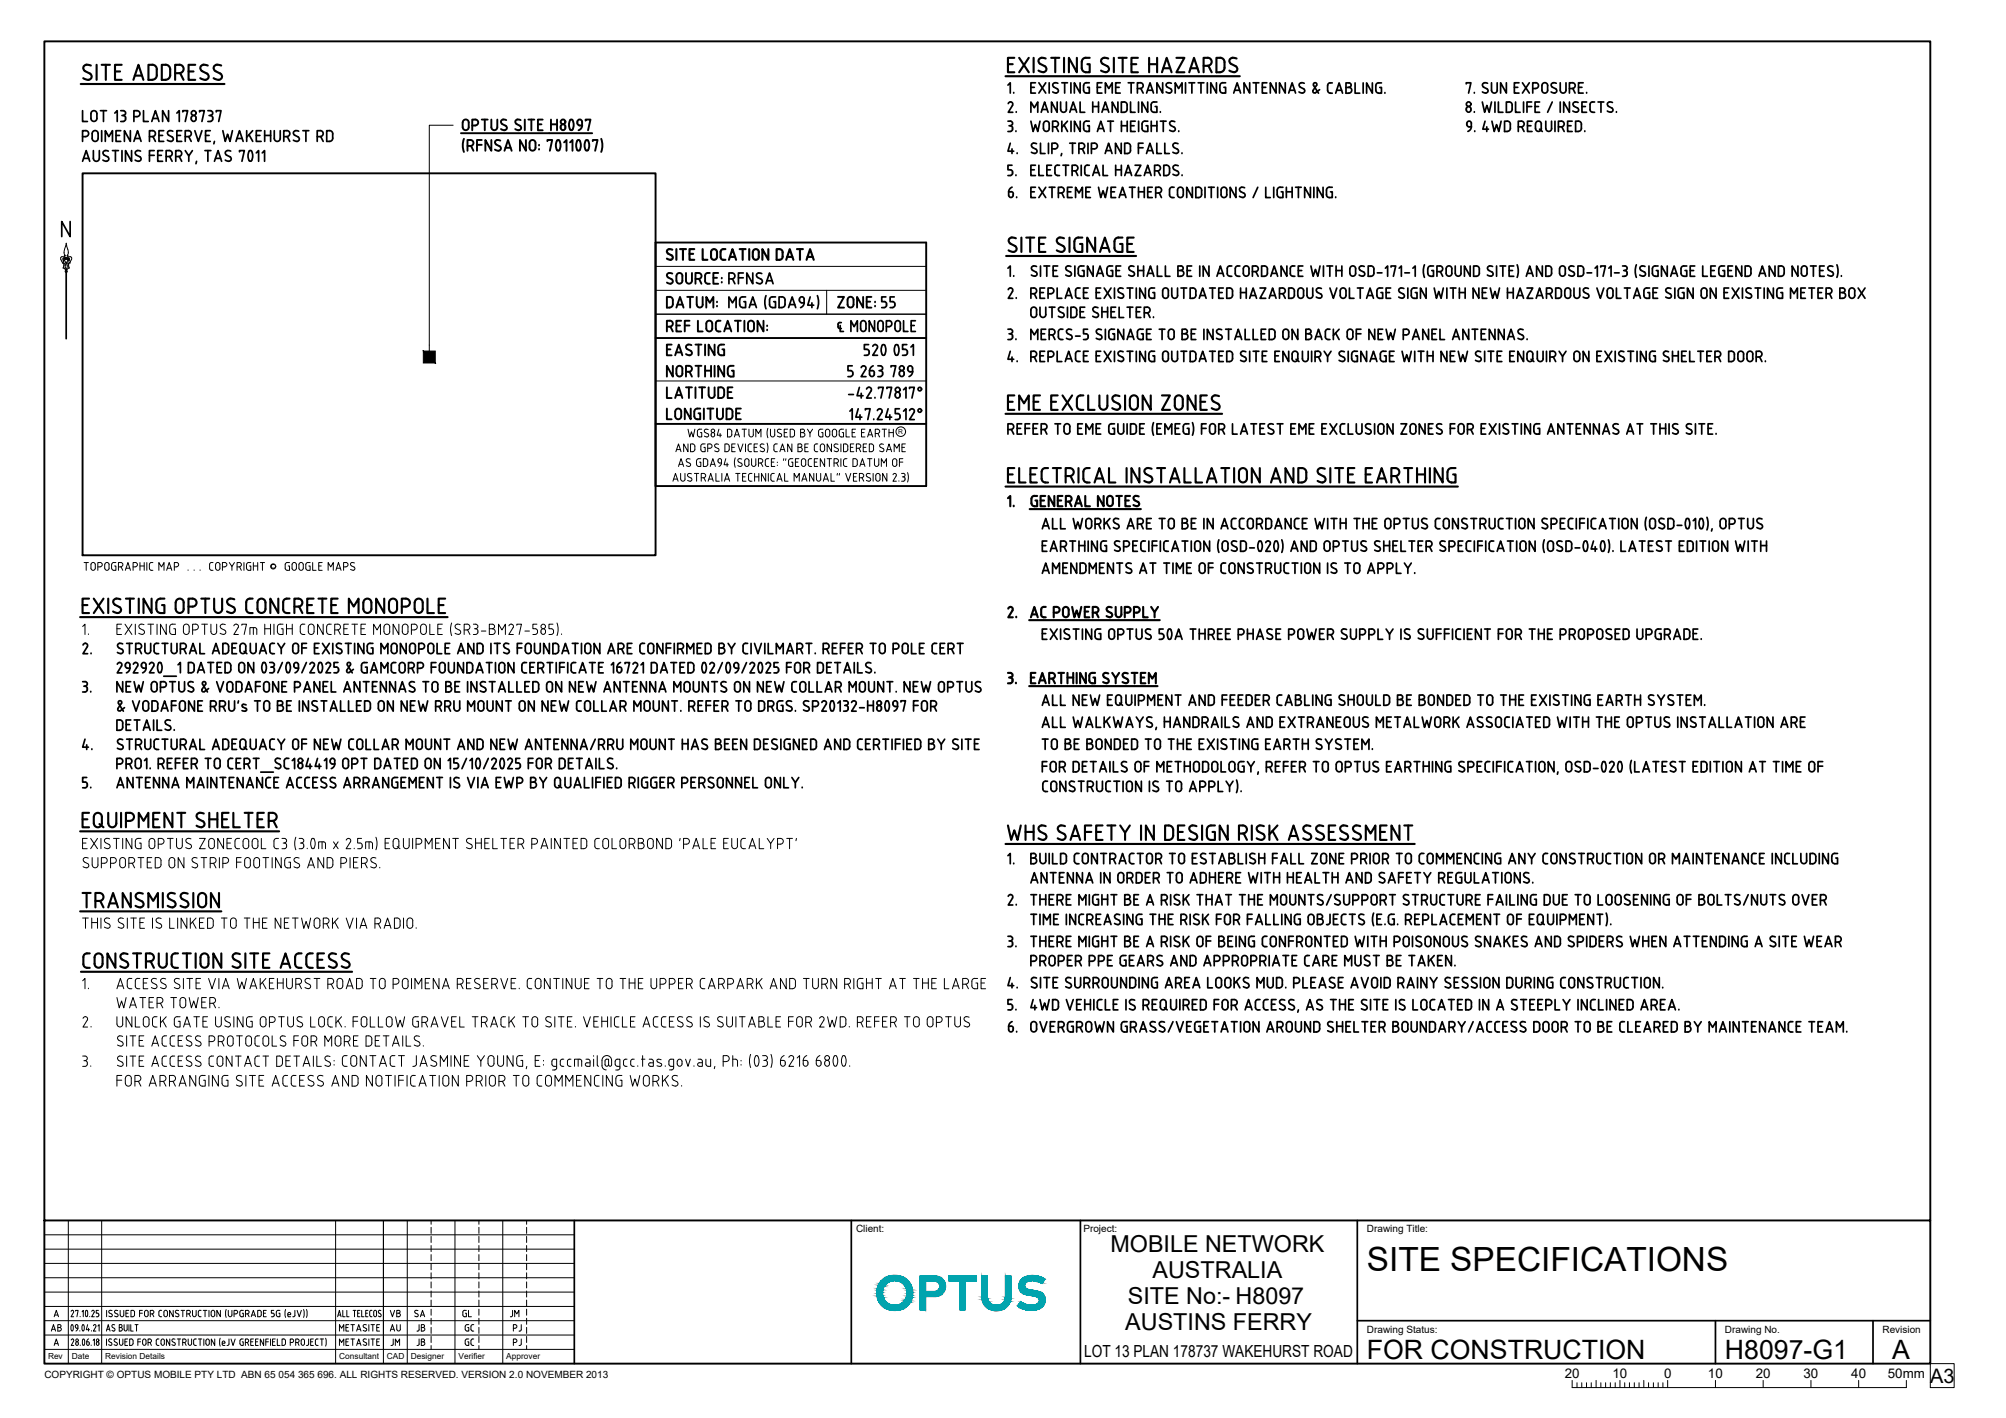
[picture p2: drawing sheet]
<svg xmlns="http://www.w3.org/2000/svg" width="420mm" height="297mm" viewBox="0 0 420 297" stroke-linecap="round" stroke-linejoin="round" font-family="sans-serif">
<defs><g id="words">
<text font-size="7" x="286.3" y="266.3">SITE SPECIFICATIONS</text>
<g font-size="5.6">
<text x="286.3" y="284.7">FOR CONSTRUCTION</text>
<text x="361.3" y="284.7">H8097-G1</text>
<text x="396.3" y="284.7">A</text>
</g>
<g font-size="4.9">
<text x="232.6" y="262.2">MOBILE NETWORK</text>
<text x="241.4" y="267.7">AUSTRALIA</text>
<text x="236.2" y="273.2">SITE No:- H8097</text>
<text x="235.7" y="278.7">AUSTINS FERRY</text>
</g>
<text font-size="4.2" x="404.2" y="289.6">A3</text>
<text font-size="3.5" x="227.1" y="284.2">LOT 13 PLAN 178737 WAKEHURST ROAD</text>
<g font-size="2.8">
<text x="327.7" y="288.7">20</text>
<text x="337.7" y="288.7">10</text>
<text x="348.5" y="288.7">0</text>
<text x="357.7" y="288.7">10</text>
<text x="367.7" y="288.7">20</text>
<text x="377.7" y="288.7">30</text>
<text x="387.8" y="288.7">40</text>
<text x="395.4" y="288.7">50mm</text>
</g>
<g font-size="2.1">
<text x="179.3" y="258.2">Client:</text>
<text x="226.9" y="258.2">Project:</text>
<text x="286.3" y="258.2">Drawing Title:</text>
<text x="286.3" y="279.2">Drawing Status:</text>
<text x="361.3" y="279.2">Drawing No.</text>
<text x="394.3" y="279.2">Revision</text>
<text x="9.3" y="288.7">COPYRIGHT © OPTUS MOBILE PTY LTD ABN 65 054 365 696. ALL RIGHTS RESERVED. VERSION 2.0 NOVEMBER 2013</text>
</g>
<g font-size="1.7">
<text x="10.1" y="284.8">Rev</text>
<text x="15" y="284.8">Date</text>
<text x="22.1" y="284.8">Revision Details</text>
<text x="71.1" y="284.8">Consultant</text>
<text x="81" y="284.8">CAD</text>
<text x="86" y="284.8">Designer</text>
<text x="96.1" y="284.8">Verifier</text>
<text x="106" y="284.8">Approver</text>
</g>
<text font-size="1.4" x="188.2" y="90.9">R</text>
</g></defs>
<!-- layer: BORDER -->
<g fill="none" stroke="#00a4ae" stroke-width=".25">
<path d="M183.6 270.7v.3M183.7 271a3.5 3.5 0 0 0 3.5 3.5M183.7 270.7a3.8 3.8 0 0 1 3.9-3.5 3.8 3.8 0 0 1 3.6 3.8M184.8 270.7a2.55 2.55 0 0 0 2.6 2.7 2.55 2.55 0 0 0 2.5-2.7M184.8 270.7a2.55 2.55 0 0 1 2.6-2.4 2.55 2.55 0 0 1 2.5 2.4M187.2 274.5h.4M191.2 271a3.5 3.5 0 0 1-3.5 3.5M192.7 267.3h3.2a2.15 2.15 0 0 1 2.2 2.1 2.15 2.15 0 0 1-2.2 2.2h-2v2.8h-1.2zM193.1 267.3h2.8h-2.6M195.7 268.4h-1.8v2.1h1.8M195.8 268.4a1.09 1.09 0 0 1 1 1 1.09 1.09 0 0 1-1 1.1M198.7 267.3h5.8v1.1h-2.3v6h-1.2v-6h-2.3z"/>
<path d="M198.7 267.3h5.8M205.7 267.3h1.1M206.8 271.7v-4.4h-1.1v4.4a2.89 2.89 0 0 0 3.2 2.9M206.8 271.7a1.74 1.74 0 0 0 2.1 1.7M208.9 273.4a1.68 1.68 0 0 0 1.7-1.7v-4.4h1.1l.1 4.4a2.85 2.85 0 0 1-2.9 2.9M210.6 267.3h1.1M213.9 268.1a4 4 0 0 1 4.9-.2l-.6 1a2.92 2.92 0 0 0-3.4-.1 .86 .86 0 0 0-.1 .9 .86 .86 0 0 0 .9 .5 4.1 4.1 0 0 1 3.1 1.2 2.18 2.18 0 0 1-2.1 3.1 4.9 4.9 0 0 1-3.5-1l.7-.9a3.2 3.2 0 0 0 3.7 .3 .83 .83 0 0 0 .1-.9 .83 .83 0 0 0-.8-.4l-.6-.2a2.46 2.46 0 0 1-2.8-1.9l.1-.7z"/>
</g>
<g fill="#00a4ae" stroke="#00a4ae" stroke-width=".21">
<path d="M216 267.2h.6z"/>
<path d="M218.1 268.8l.1 .1z"/>
<path d="M218.1 268.8h.2l-.1 .1z"/>
<path d="M215.2 271.3h3.4z"/>
<path d="M215.7 271.4h3z"/>
<path d="M213.8 272.6l.1 .1z"/>
<path d="M217.1 273.2h1.6z"/>
<path d="M215.8 274.5h.5z"/>
<path d="M216 267.2h.6zM215.9 267.2h.7z"/>
<path d="M187.2 267.2h1zM186.6 267.2h1.6z"/>
<path d="M215.9 267.2h1.1zM215.5 267.2h1.5z"/>
<path d="M215.5 267.2h1.5zM215.5 267.2h1.5z"/>
<path d="M215.5 267.2l1.9 .1zM215.2 267.3h2.2z"/>
<path d="M186.6 267.2l2 .1zM186.2 267.3l.4-.1 2 .1z"/>
<path d="M215.2 267.3h2.2zM215.1 267.3h2.3z"/>
<path d="M192.7 267.3h3.6zM192.7 267.3h3.6z"/>
<path d="M215.1 267.3l2.7 .1zM214.8 267.4l.3-.1 2.7 .1z"/>
<path d="M214.8 267.4h3zM214.8 267.4h3z"/>
<path d="M192.7 267.3l4 .1zM192.7 267.3l4 .1h-4z"/>
<path d="M186.2 267.3l2.9 .2-.5-.2zM185.7 267.5l.5-.2 2.9 .2z"/>
<path d="M214.8 267.4l3.3 .2-.3-.2zM214.5 267.6l.3-.2 3.3 .2z"/>
<path d="M214.5 267.6h3.7zM214.5 267.6h3.7z"/>
<path d="M192.7 267.4l4.3 .2-.3-.2zM192.7 267.4l4.3 .2h-4.3z"/>
<path d="M214.5 267.6l3.9 .1zM214.3 267.7l.2-.1 3.9 .1z"/>
<path d="M214.3 267.7h4.1zM214.3 267.7h4.1z"/>
<path d="M185.7 267.5l3.8 .2-.4-.2zM185.3 267.7l.4-.2 3.8 .2z"/>
<path d="M214.3 267.7l4.4 .1-.3-.1zM214.1 267.8l.2-.1 4.4 .1z"/>
<path d="M192.7 267.6l4.6 .3-.3-.3zM192.7 267.6l4.6 .3h-4.6z"/>
<path d="M214.1 267.8l4.6 .1zM214.1 267.8l4.6 .1z"/>
<path d="M214.1 267.9h4.7zM214 267.9h4.8z"/>
<path d="M185.3 267.7l4.6 .3-.4-.3zM184.8 268l.5-.3 4.6 .3z"/>
<path d="M214 267.9l4.7 .2 .1-.2zM214 267.9l4.7 .2h-4.8z"/>
<path d="M192.7 267.9l4.9 .3-.3-.3zM192.7 267.9l4.9 .3h-4.9z"/>
<path d="M213.9 268.1l4.7 .2 .1-.2zM213.9 268.1l4.7 .2h-4.9z"/>
<path d="M216.3 268.3h2.3zM216.3 268.3h2.3z"/>
<path d="M213.7 268.3h2.6zM213.7 268.3h2.4z"/>
<path d="M216.3 268.3h2.3zM216.3 268.3h2.3z"/>
<path d="M184.8 268l5.4 .3-.3-.3zM184.6 268.3l.2-.3 5.4 .3z"/>
<path d="M213.7 268.3h2.2zM213.7 268.3h2.4z"/>
<path d="M216.5 268.3h2.1zM216.5 268.3h2.1z"/>
<path d="M213.7 268.3h2.2zM213.7 268.3h2z"/>
<path d="M187.5 268.3h2.7zM187.5 268.3h2.7z"/>
<path d="M184.6 268.3h2.7zM184.6 268.3h2.3z"/>
<path d="M213.7 268.3h2zM213.7 268.3h1.9z"/>
<path d="M216.7 268.3h1.9zM216.7 268.3h1.9z"/>
<path d="M213.7 268.3h1.9zM213.7 268.3h1.8z"/>
<path d="M216.9 268.3h1.7zM216.9 268.3l1.7 .1z"/>
<path d="M198.7 267.3l5.8 1.1v-1.1zM198.7 267.3l5.8 1.1h-5.8z"/>
<path d="M192.7 268.2l5 .2-.1-.2zM192.7 268.2l5 .2h-5z"/>
<path d="M195.7 268.4h2zM195.7 268.4h2z"/>
<path d="M187.9 268.3l2.4 .1zM187.9 268.3l2.4 .1z"/>
<path d="M184.6 268.3h2.3zM184.6 268.3l2 .1z"/>
<path d="M213.7 268.3h1.8zM213.7 268.3l1.6 .1z"/>
<path d="M217.1 268.4h1.5zM217.1 268.4h1.4z"/>
<path d="M188.2 268.4h2.1zM188.2 268.4h2.1z"/>
<path d="M184.5 268.4h2.1zM184.5 268.4h2z"/>
<path d="M195.9 268.4h1.9zM195.9 268.4h1.9z"/>
<path d="M217.3 268.4h1.2zM217.3 268.4l1.2 .1z"/>
<path d="M196.1 268.4l1.7 .1zM196.1 268.4l1.7 .1z"/>
<path d="M213.7 268.4h1.6zM213.7 268.4l1.4 .1z"/>
<path d="M217.4 268.5h1.1zM217.4 268.5h1.1z"/>
<path d="M196.3 268.5h1.5zM196.3 268.5h1.5z"/>
<path d="M213.6 268.5h1.5zM213.6 268.5l1.4 .1z"/>
<path d="M217.6 268.5h.9zM217.6 268.5l.8 .1z"/>
<path d="M213.6 268.6h1.4zM213.6 268.6h1.4z"/>
<path d="M188.3 268.4l2.2 .2-.2-.2zM188.3 268.4l2.2 .2h-1.8z"/>
<path d="M184.5 268.4l1.6 .2 .4-.2zM184.5 268.4l1.6 .2h-1.8z"/>
<path d="M196.3 268.5l1.6 .2-.1-.2zM196.3 268.5l1.6 .2h-1.4z"/>
<path d="M217.7 268.6h.7zM217.7 268.6l.7 .1z"/>
<path d="M213.6 268.6l1.2 .1 .2-.1zM213.6 268.6l1.2 .1h-1.3z"/>
<path d="M217.9 268.7h.5zM217.9 268.7l.4 .1z"/>
<path d="M188.7 268.6l1.9 .2-.1-.2zM188.7 268.6l1.9 .2h-1.6z"/>
<path d="M184.3 268.6l1.5 .2 .3-.2zM184.3 268.6l1.5 .2h-1.6z"/>
<path d="M196.5 268.7l1.4 .1v-.1zM196.5 268.7l1.4 .1h-1.3z"/>
<path d="M213.5 268.7l1.3 .1v-.1zM213.5 268.7l1.3 .1h-1.3zM213.5 268.8h1.3zM213.5 268.8h1.3z"/>
<path d="M189 268.8h1.6zM189 268.8h1.6z"/>
<path d="M184.2 268.8h1.6zM184.2 268.8h1.5z"/>
<path d="M196.6 268.8l1.4 .1zM196.6 268.8l1.4 .1z"/>
<path d="M213.5 268.8l1.2 .2 .1-.2zM213.5 268.8l1.2 .2h-1.3z"/>
<path d="M196.7 268.9l1.3 .1zM196.7 268.9l1.3 .1z"/>
<path d="M213.4 269l1.3 .1v-.1zM213.4 269l1.3 .1h-1.3z"/>
<path d="M213.4 269.1h1.3zM213.4 269.1h1.2z"/>
<path d="M196.7 269l1.3 .2v-.2zM196.7 269l1.3 .2h-1.2z"/>
<path d="M189.1 268.8l1.7 .4-.2-.4zM189.1 268.8l1.7 .4h-1.4z"/>
<path d="M184.2 268.8l1.2 .4 .3-.4zM184.2 268.8l1.2 .4h-1.4z"/>
<path d="M189.4 269.2h1.4zM189.4 269.2h1.4z"/>
<path d="M184 269.2h1.4zM184 269.2h1.4z"/>
<path d="M196.8 269.2h1.2zM196.8 269.2h1.2z"/>
<path d="M213.4 269.1l1.2 .1v-.1zM213.4 269.1l1.2 .1h-1.2z"/>
<path d="M213.4 269.2l1.2 .1zM213.4 269.2l1.2 .1z"/>
<path d="M196.8 269.2l1.2 .2v-.2zM196.8 269.2l1.2 .2z"/>
<path d="M213.4 269.3l1.2 .1zM213.4 269.3l1.2 .1z"/>
<path d="M189.4 269.2l1.5 .3-.1-.3zM189.4 269.2l1.5 .3h-1.3z"/>
<path d="M184 269.2l1.2 .3 .2-.3zM184 269.2l1.2 .3h-1.3z"/>
<path d="M213.4 269.4l1.2 .1v-.1zM213.4 269.4l1.2 .1h-1.2zM213.4 269.5h1.2zM213.4 269.5h1.2z"/>
<path d="M196.8 269.4l1.2 .1v-.1zM196.8 269.4l1.2 .1h-1.2z"/>
<path d="M213.4 269.5l1.3 .1zM213.4 269.5l1.3 .1z"/>
<path d="M196.8 269.5l1.2 .1v-.1zM196.8 269.5l1.2 .1h-1.2z"/>
<path d="M189.6 269.5l1.4 .2-.1-.2zM189.6 269.5l1.4 .2h-1.3z"/>
<path d="M183.9 269.5l1.2 .2 .1-.2zM183.9 269.5l1.2 .2h-1.3z"/>
<path d="M213.4 269.6l1.3 .1v-.1zM213.4 269.6l1.3 .1h-1.3z"/>
<path d="M196.8 269.6l1.2 .2v-.2zM196.8 269.6l1.2 .2h-1.2z"/>
<path d="M213.4 269.7l1.4 .1zM213.4 269.7l1.4 .1z"/>
<path d="M213.5 269.8l1.4 .1zM213.5 269.8l1.4 .1z"/>
<path d="M189.7 269.7l1.4 .2-.1-.2zM189.7 269.7l1.4 .2h-1.3z"/>
<path d="M183.8 269.7l1.2 .2 .1-.2zM183.8 269.7l1.2 .2h-1.3z"/>
<path d="M196.8 269.8l1.2 .1v-.1zM196.8 269.8l1.2 .1h-1.3z"/>
<path d="M213.5 269.9h1.5zM213.5 269.9h1.5z"/>
<path d="M196.7 269.9h1.3zM196.7 269.9l1.3 .1h-1.3z"/>
<path d="M213.5 269.9l1.7 .1zM213.5 269.9l1.7 .1z"/>
<path d="M213.5 270l1.7 .1zM213.5 270l1.7 .1z"/>
<path d="M196.7 270h1.3zM196.7 270l1.2 .1z"/>
<path d="M213.5 270.1h1.9zM213.5 270.1h1.9z"/>
<path d="M213.6 270.1l2 .1zM213.6 270.1l2 .1z"/>
<path d="M189.8 269.9l1.3 .3v-.3zM189.8 269.9l1.3 .3h-1.2z"/>
<path d="M183.7 269.9l1.2 .3 .1-.3zM183.7 269.9l1.2 .3h-1.2z"/>
<path d="M213.6 270.2h2.2zM213.6 270.2h2.2z"/>
<path d="M213.6 270.2h2.3zM213.6 270.2h2.3z"/>
<path d="M196.6 270.1l1.3 .2v-.2zM196.6 270.1l1.3 .2h-1.4z"/>
<path d="M213.6 270.2l2.6 .1zM213.6 270.2l2.6 .1z"/>
<path d="M213.6 270.3h2.9zM213.6 270.3h2.9z"/>
<path d="M189.9 270.2l1.2 .1v-.1zM189.9 270.2l1.2 .1h-1.2z"/>
<path d="M183.7 270.2l1.2 .1v-.1zM183.7 270.2l1.2 .1h-1.2z"/>
<path d="M213.6 270.3h3.1zM213.6 270.3h3.1z"/>
<path d="M213.7 270.3h3.1zM213.7 270.3h3.1z"/>
<path d="M213.7 270.3l3.2 .1zM213.7 270.3l3.2 .1z"/>
<path d="M196.5 270.3l1.3 .1 .1-.1zM196.3 270.4l.2-.1 1.3 .1z"/>
<path d="M196.3 270.4h1.5zM196.3 270.4h1.5z"/>
<path d="M213.7 270.4h3.4zM213.7 270.4h3.4z"/>
<path d="M196.3 270.4h1.5zM196.1 270.5h1.7z"/>
<path d="M213.7 270.4l3.6 .1zM213.7 270.4l3.6 .1z"/>
<path d="M196.1 270.5h1.7zM195.9 270.5h1.8z"/>
<path d="M213.7 270.5h3.8zM213.7 270.5h3.8z"/>
<path d="M195.9 270.5h1.8zM195.7 270.5h2z"/>
<path d="M192.7 268.4l1.2 2.1v-2.1zM192.7 268.4l1.2 2.1h-1.2z"/>
<path d="M213.8 270.5l3.8 .1zM213.8 270.5l3.8 .1z"/>
<path d="M213.8 270.6h3.9zM213.8 270.6h3.9z"/>
<path d="M213.8 270.6l4 .1zM213.8 270.6l4 .1z"/>
<path d="M189.9 270.3l1.3 .4-.1-.4zM189.9 270.3l1.3 .4h-1.3z"/>
<path d="M183.7 270.3l1.1 .4 .1-.4zM183.7 270.3l1.1 .4h-1.2z"/>
<path d="M213.9 270.7h4.1zM213.9 270.7h4.1zM214 270.7h4zM214 270.7h4z"/>
<path d="M189.9 270.7h1.3zM189.9 270.7h1.3z"/>
<path d="M183.6 270.7h1.2zM183.6 270.7h1.2z"/>
<path d="M192.7 270.5l4.9 .2 .1-.2zM192.7 270.5l4.9 .2h-4.9z"/>
<path d="M214 270.7l4.1 .1zM214 270.7l4.1 .1z"/>
<path d="M214.1 270.8l4.1 .1zM214.1 270.8l4.1 .1z"/>
<path d="M214.2 270.9h4zM214.2 270.9h4z"/>
<path d="M189.9 270.7l1.3 .3v-.3zM189.9 270.7l1.3 .3h-1.3z"/>
<path d="M183.6 270.7l1.2 .3v-.3zM183.6 270.7l1.2 .3h-1.2z"/>
<path d="M214.2 270.9l4.1 .1zM214.2 270.9l4.1 .1z"/>
<path d="M189.9 271h1.3zM189.9 271h1.3z"/>
<path d="M183.6 271h1.2zM183.6 271h1.2z"/>
<path d="M214.3 271h4.1zM214.3 271h4.1z"/>
<path d="M192.7 270.7l4.6 .3 .3-.3zM192.7 270.7l4.6 .3h-4.6z"/>
<path d="M214.4 271h4zM214.4 271h4z"/>
<path d="M214.5 271l4 .1zM214.5 271l4 .1z"/>
<path d="M214.7 271.1l3.8 .1zM214.7 271.1l3.8 .1z"/>
<path d="M214.7 271.2h3.9zM214.7 271.2h3.9z"/>
<path d="M192.7 271l4.3 .3 .3-.3zM192.7 271l4.3 .3h-4.3z"/>
<path d="M214.9 271.2l3.7 .1zM214.9 271.2l3.7 .1zM215.2 271.3h3.4z"/>
<path d="M215.2 271.3h3.5zM215.2 271.3h3.5z"/>
<path d="M215.4 271.3l3.3 .1zM215.4 271.3l3.3 .1zM215.7 271.4h3z"/>
<path d="M189.9 271l1.2 .4 .1-.4zM189.9 271l1.2 .4h-1.2z"/>
<path d="M183.6 271l1.3 .4-.1-.4zM183.6 271l1.3 .4h-1.2z"/>
<path d="M215.8 271.4h2.9zM215.8 271.4h2.9z"/>
<path d="M192.7 271.3l4 .1 .3-.1zM192.7 271.3l4 .1h-4z"/>
<path d="M216.2 271.4h2.5zM216.2 271.4h2.5z"/>
<path d="M216.3 271.4l2.4 .1zM216.3 271.4l2.4 .1z"/>
<path d="M189.9 271.4l1.2 .1v-.1zM189.9 271.4l1.2 .1h-1.2z"/>
<path d="M183.7 271.4l1.2 .1v-.1zM183.7 271.4l1.2 .1h-1.2z"/>
<path d="M216.5 271.5l2.3 .1zM216.5 271.5l2.3 .1z"/>
<path d="M192.7 271.4l3.6 .2 .4-.2zM192.7 271.4l3.6 .2h-3.6z"/>
<path d="M216.8 271.6h2zM216.8 271.6h2z"/>
<path d="M192.7 271.6h3.6zM192.7 271.6h3.2z"/>
<path d="M216.9 271.6h1.9zM216.9 271.6h1.9z"/>
<path d="M217 271.6l1.8 .1zM217 271.6l1.8 .1z"/>
<path d="M210.6 267.3l1.1 4.4v-4.4zM210.6 267.3l1.1 4.4h-1.1z"/>
<path d="M205.7 267.3l1.1 4.4v-4.4zM205.7 267.3l1.1 4.4h-1.1z"/>
<path d="M217.2 271.7h1.6zM217.2 271.7h1.6z"/>
<path d="M189.9 271.5l1.2 .3v-.3zM189.9 271.5l1.2 .3h-1.3z"/>
<path d="M183.7 271.5l1.3 .3-.1-.3zM183.7 271.5l1.3 .3h-1.3z"/>
<path d="M217.3 271.7l1.6 .1zM217.3 271.7l1.6 .1z"/>
<path d="M217.4 271.8h1.5zM217.4 271.8h1.5z"/>
<path d="M217.4 271.8l1.5 .1zM217.4 271.8l1.5 .1zM217.6 271.9h1.3zM217.6 271.9h1.3z"/>
<path d="M189.8 271.8l1.2 .2 .1-.2zM189.8 271.8l1.2 .2h-1.3z"/>
<path d="M183.7 271.8l1.4 .2-.1-.2zM183.7 271.8l1.4 .2h-1.3z"/>
<path d="M210.6 271.7l1.1 .3v-.3zM210.6 271.7l1.1 .3h-1.2z"/>
<path d="M205.7 271.7l1.1 .3v-.3zM205.7 271.7l1.1 .3h-1.1z"/>
<path d="M217.6 271.9l1.3 .1zM217.6 271.9l1.3 .1z"/>
<path d="M217.6 272l1.3 .1zM217.6 272l1.3 .1z"/>
<path d="M210.5 272l1.2 .2v-.2zM210.5 272l1.2 .2h-1.2z"/>
<path d="M205.7 272l1.2 .2-.1-.2zM205.7 272l1.2 .2h-1.2z"/>
<path d="M189.7 272l1.2 .2 .1-.2zM189.7 272l1.2 .2h-1.3z"/>
<path d="M183.8 272l1.4 .2-.1-.2zM183.8 272l1.4 .2h-1.3z"/>
<path d="M217.6 272.1l1.3 .1v-.1zM217.6 272.1l1.3 .1h-1.2z"/>
<path d="M217.7 272.2h1.2zM217.7 272.2h1.2z"/>
<path d="M210.5 272.2l1.2 .1v-.1zM210.5 272.2l1.2 .1h-1.2z"/>
<path d="M205.7 272.2l1.2 .1v-.1zM205.7 272.2l1.2 .1h-1.2z"/>
<path d="M217.7 272.2l1.2 .2v-.2zM217.7 272.2l1.2 .2h-1.2z"/>
<path d="M217.7 272.4h1.2zM217.7 272.4h1.2z"/>
<path d="M189.6 272.2l1.2 .3 .1-.3zM189.6 272.2l1.2 .3h-1.4z"/>
<path d="M183.9 272.2l1.5 .3-.2-.3zM183.9 272.2l1.5 .3h-1.4z"/>
<path d="M217.7 272.4l1.2 .1v-.1zM217.7 272.4l1.2 .1h-1.2z"/>
<path d="M189.4 272.5h1.4zM189.4 272.5h1.4z"/>
<path d="M184 272.5h1.4zM184 272.5h1.4z"/>
<path d="M217.7 272.5h1.2zM217.7 272.5h1.2z"/>
<path d="M210.5 272.3l1.1 .3 .1-.3zM210.5 272.3l1.1 .3h-1.2z"/>
<path d="M205.7 272.3l1.3 .3-.1-.3zM205.7 272.3l1.3 .3h-1.2z"/>
<path d="M210.4 272.6h1.2zM210.4 272.6h1.2z"/>
<path d="M205.8 272.6h1.3zM205.8 272.6h1.3z"/>
<path d="M217.7 272.5l1.2 .1zM217.7 272.5l1.2 .1z"/>
<path d="M217.7 272.6l1.2 .1v-.1zM217.7 272.6l1.2 .1h-1.3z"/>
<path d="M213.7 272.7h.2zM213.7 272.7h.2z"/>
<path d="M217.6 272.7h1.3zM217.6 272.7l1.2 .1z"/>
<path d="M210.3 272.6l1.2 .2 .1-.2zM210.3 272.6l1.2 .2h-1.3z"/>
<path d="M205.8 272.6l1.4 .2-.1-.2zM205.8 272.6l1.4 .2h-1.3z"/>
<path d="M189.4 272.5l1.2 .3 .2-.3zM189.4 272.5l1.2 .3h-1.5z"/>
<path d="M184 272.5l1.7 .3-.3-.3zM184 272.5l1.7 .3h-1.5z"/>
<path d="M217.6 272.8h1.2zM217.6 272.8l1.2 .1h-1.3z"/>
<path d="M213.7 272.7l.4 .2zM213.7 272.7l.4 .2h-.5z"/>
<path d="M189.1 272.8h1.5zM189 272.9h1.6z"/>
<path d="M184.2 272.8l1.6 .1zM184.2 272.8l1.6 .1z"/>
<path d="M217.5 272.9h1.3zM217.5 272.9h1.3z"/>
<path d="M213.6 272.9l.7 .1zM213.6 272.9l.7 .1h-.7z"/>
<path d="M210.2 272.8l1.2 .2 .1-.2zM210 273l.2-.2 1.2 .2z"/>
<path d="M205.9 272.8l1.5 .2-.2-.2zM205.9 272.8l1.5 .2h-1.4z"/>
<path d="M210 273h1.4zM210 273h1.4z"/>
<path d="M206 273h1.4zM206 273h1.4z"/>
<path d="M217.5 272.9l1.3 .1v-.1zM217.4 273l.1-.1 1.3 .1z"/>
<path d="M217.4 273h1.4zM217.4 273l1.4 .1z"/>
<path d="M213.6 273l.9 .1zM213.6 273l.9 .1h-1z"/>
<path d="M189 272.9l1.5 .2 .1-.2zM188.7 273.1l.3-.2 1.5 .2z"/>
<path d="M184.2 272.9l1.9 .2-.3-.2zM184.2 272.9l1.9 .2h-1.8z"/>
<path d="M213.5 273.1l1.2 .1zM213.5 273.1l1.2 .1h-1.3z"/>
<path d="M210 273l1.3 .2 .1-.2zM209.7 273.2l.3-.2 1.3 .2z"/>
<path d="M206 273l1.6 .2-.2-.2zM206 273l1.6 .2h-1.5z"/>
<path d="M217.3 273.1l1.4 .1 .1-.1zM217.1 273.2l.2-.1 1.4 .1zM217.1 273.2h1.6z"/>
<path d="M213.4 273.2h1.5zM213.4 273.2h1.5z"/>
<path d="M188.7 273.1l1.6 .2 .2-.2zM188.3 273.3l.4-.2 1.6 .2z"/>
<path d="M184.3 273.1l2.2 .2-.4-.2zM184.3 273.1l2.2 .2h-2z"/>
<path d="M213.4 273.2l1.6 .1zM213.4 273.2l1.6 .1z"/>
<path d="M217.1 273.2l1.6 .1v-.1zM216.9 273.3l.2-.1 1.6 .1z"/>
<path d="M209.7 273.2l1.5 .1 .1-.1zM209.5 273.3l.2-.1 1.5 .1z"/>
<path d="M206.1 273.2l1.8 .1-.3-.1zM206.1 273.2l1.8 .1h-1.8z"/>
<path d="M216.9 273.3h1.8zM216.8 273.3h1.8z"/>
<path d="M188.3 273.3h2zM188.2 273.3h2.1z"/>
<path d="M184.5 273.3h2.1zM184.5 273.3h2.1z"/>
<path d="M213.3 273.3h1.9zM213.3 273.3h1.9z"/>
<path d="M213.3 273.3l2.1 .1zM213.3 273.3l2.1 .1z"/>
<path d="M216.8 273.3h1.8zM216.6 273.4h2z"/>
<path d="M209.5 273.3h1.7zM209.2 273.4h2z"/>
<path d="M206.1 273.3l2.1 .1zM206.1 273.3l2.1 .1z"/>
<path d="M188.2 273.3h2.1zM187.9 273.4h2.3z"/>
<path d="M184.5 273.3l2.4 .1zM184.5 273.3l2.4 .1z"/>
<path d="M209.2 273.4h2zM209.1 273.4h2.1z"/>
<path d="M206.2 273.4h2.1zM206.2 273.4h2.1z"/>
<path d="M216.6 273.4h2zM216.4 273.4h2.2z"/>
<path d="M213.3 273.4h2.4zM213.3 273.4h2.4z"/>
<path d="M209.1 273.4h2.1zM208.9 273.4h2.3z"/>
<path d="M206.2 273.4h2.3zM206.2 273.4h2.3z"/>
<path d="M216.4 273.4h2.2zM216.2 273.4h2.4z"/>
<path d="M187.9 273.4h2.3zM187.5 273.4h2.7z"/>
<path d="M184.6 273.4h2.7zM184.6 273.4h2.7z"/>
<path d="M216.2 273.4h2.4zM215.9 273.4h2.7z"/>
<path d="M213.3 273.4h2.6zM213.3 273.4h2.6z"/>
<path d="M213.3 273.4h5.3zM213.3 273.4h5.2z"/>
<path d="M213.2 273.4l5.3 .1v-.1zM213.2 273.4l5.3 .1h-5.4z"/>
<path d="M213.1 273.5h5.4zM213.1 273.5l5.3 .1z"/>
<path d="M213.2 273.6h5.2zM213.2 273.6h5.2z"/>
<path d="M184.6 273.4l5.3 .3 .3-.3zM184.6 273.4l5.3 .3h-5.1z"/>
<path d="M213.2 273.6h5.2zM213.2 273.6l5.1 .1zM213.3 273.7h5zM213.3 273.7h5z"/>
<path d="M206.2 273.4l4.7 .3 .3-.3zM206.2 273.4l4.7 .3h-4.4z"/>
<path d="M213.3 273.7h5zM213.3 273.7l4.9 .1z"/>
<path d="M213.4 273.8h4.8zM213.4 273.8h4.8z"/>
<path d="M213.5 273.8h4.7zM213.5 273.8l4.6 .1z"/>
<path d="M184.8 273.7l4.7 .3 .4-.3zM184.8 273.7l4.7 .3h-4.2z"/>
<path d="M213.6 273.9h4.5zM213.6 273.9l4.4 .1z"/>
<path d="M213.8 274h4.2zM213.8 274h4.2z"/>
<path d="M206.5 273.7l4.1 .3 .3-.3zM206.5 273.7l4.1 .3h-3.8z"/>
<path d="M213.8 274l4 .1 .2-.1zM213.8 274l4 .1z"/>
<path d="M214 274.1h3.8zM214 274.1h3.7z"/>
<path d="M214.1 274.1h3.6zM214.1 274.1l3.5 .1z"/>
<path d="M185.3 274l3.8 .2 .4-.2zM185.3 274l3.8 .2h-3.4z"/>
<path d="M214.3 274.2h3.3zM214.3 274.2h3.3z"/>
<path d="M206.8 274l3.4 .2 .4-.2zM206.8 274l3.4 .2h-3z"/>
<path d="M214.4 274.2h3.2zM214.4 274.2l3 .1z"/>
<path d="M214.5 274.3h2.9zM214.5 274.3h2.9z"/>
<path d="M214.5 274.3h2.9zM214.5 274.3h2.8z"/>
<path d="M214.7 274.3h2.6zM214.7 274.3h2.5z"/>
<path d="M214.8 274.3h2.4zM214.8 274.3l2.3 .1z"/>
<path d="M185.7 274.2l2.9 .2 .5-.2zM185.7 274.2l2.9 .2h-2.4z"/>
<path d="M214.9 274.4h2.2zM214.9 274.4h2.1z"/>
<path d="M201 268.4l1.2 6v-6zM201 268.4l1.2 6h-1.2z"/>
<path d="M192.7 271.6l1.2 2.8v-2.8zM192.7 271.6l1.2 2.8h-1.2z"/>
<path d="M207.2 274.2l2.6 .2 .4-.2zM207.2 274.2l2.6 .2h-2.2z"/>
<path d="M215 274.4h2zM215 274.4h1.9z"/>
<path d="M215.1 274.4h1.8zM215.1 274.4h1.7z"/>
<path d="M215.2 274.4h1.6zM215.2 274.4l1.4 .1z"/>
<path d="M215.4 274.5h1.2zM215.4 274.5h1.2z"/>
<path d="M186.2 274.4l2 .1 .4-.1zM186.2 274.4l2 .1z"/>
<path d="M215.5 274.5h1.1zM215.5 274.5h.9z"/>
<path d="M215.6 274.5h.8zM215.6 274.5h.7z"/>
<path d="M215.8 274.5h.3zM215.9 274.5h.2z"/>
<path d="M186.6 274.5h1.6zM186.6 274.5h1z"/>
<path d="M207.6 274.4l1.7 .1 .5-.1zM207.6 274.4l1.7 .1z"/>
<path d="M208 274.5h1.3zM208 274.5l.9 .1z"/>
</g>
<!-- layer: Cover Sht -->
<path d="M17.3 36.3h120v80h-120zM137.3 50.8h56.7v51h-56.7zM137.3 70.8h56.7M137.3 88.8h56.7M9.3 255.7v30h395v-30h-395v-247h395v247" fill="none" stroke="#000" stroke-width=".4"/>
<g fill="none" stroke="#000" stroke-width=".21">
<path d="M137.3 55.8h56.7M137.3 65.8h56.7M137.3 79.8h56.7M137.3 60.8h56.7M173.1 60.8v5M9.3 258.7h111M14.3 255.7v30M21.3 255.7v30M70.3 255.7v30M80.3 255.7v30M85.3 255.7v30M90.3 255.7v.8"/>
<path d="M90.3 257.1v1.3M90.3 259v1.3M95.3 255.7v30M100.3 255.7v.8M100.3 257.1v1.3M100.3 259v1.3M105.3 255.7v30M110.3 255.7v.8M110.3 257.1v1.3M110.3 259v1.3M9.3 279.7h111M9.3 276.7h111"/>
<path d="M9.3 273.7h111M9.3 270.7h111M9.3 267.7h111M9.3 261.7h111M9.3 264.7h111M90.3 260.9v1.3M90.3 262.8v1.3M90.3 264.7v1.3M90.3 266.6v1.3M90.3 268.5v1.3M90.3 270.4v1.3M90.3 272.3v1.3"/>
<path d="M90.3 274.2v1.3M90.3 276.1v1.3M90.3 278.1v1.2M90.3 280v1.2M100.3 260.9v1.3M100.3 262.8v1.3M100.3 264.7v1.3M100.3 266.6v1.3M100.3 268.5v1.3M100.3 270.4v1.3M100.3 272.3v1.3M100.3 274.2v1.3"/>
<path d="M100.3 276.1v1.3M100.3 278.1v1.2M100.3 280v1.2M110.3 260.9v1.3M110.3 262.8v1.3M110.3 264.7v1.3M110.3 266.6v1.3M110.3 268.5v1.3M110.3 270.4v1.3M110.3 272.3v1.3M110.3 274.2v1.3M110.3 276.1v1.3"/>
<path d="M110.3 278.1v1.2M110.3 280v1.2M9.3 282.7h111M90.3 281.9v.8M100.3 281.9v.8M110.3 281.9v.8M329.3 289.2v1.5h70v-1.5M330.3 289.7v1M331.3 289.7v1M332.3 289.7v1M333.3 289.7v1M334.3 289.2v1.5"/>
<path d="M335.3 289.7v1M336.3 289.7v1M337.3 289.7v1M338.3 289.7v1M339.3 289.2v1.5M340.3 289.7v1M341.3 289.7v1M342.3 289.7v1M343.3 289.7v1M344.3 289.2v1.5M345.3 289.7v1M346.3 289.7v1"/>
<path d="M347.3 289.7v1M348.3 289.7v1M349.3 289.2v1.5M359.3 289.2v1.5M369.3 289.2v1.5M379.3 289.2v1.5M389.3 289.2v1.5M404.3 285.7h5v5h-5z"/>
</g>
<path d="M120.3 255.7v30M178.3 255.7v30M226.3 255.7v30M284.3 255.7v30M284.3 276.7h120M359.3 276.7v9M392.3 276.7v9" fill="none" stroke="#000" stroke-width=".36"/>
<!-- layer: CHILD_Text 2.5_WO658102 -->
<g fill="none" stroke="#000" stroke-width=".44">
<path d="M16.9 17.6h30.1M17.8 14.9l1 .5a.76 .76 0 0 1 .2 1.1 .76 .76 0 0 1-1.1 .1l-.5-.2M19 13.7a.94 .94 0 0 0-1-.2 .94 .94 0 0 0-.6 .8l.4 .6M20.2 13.6v3.1M21.3 13.6h1.7M22.2 13.6v3.1M24.1 15h1M25.5 13.6h-1.4v3.1h1.4M27.9 16.7l1.1-3.1 1 3.1M28.2 15.8h1.5M31.1 13.6h.8a.93 .93 0 0 1 .9 .9l.1 1.2a.96 .96 0 0 1-1 1h-.8zM33.9 13.6h.8a.96 .96 0 0 1 .9 .9v1.2a.96 .96 0 0 1-.9 1h-.8z"/>
<path d="M36.7 15.3h.9M37.6 15.3a.87 .87 0 0 0 .9-.9 .87 .87 0 0 0-.9-.8h-.9v3.1M37.7 15.3l.7 1.4M39.5 15h1M40.9 13.6h-1.4v3.1h1.4M42.3 14.9l1 .5a.76 .76 0 0 1 .3 1.1 .76 .76 0 0 1-1.1 .1l-.6-.2M42.6 13.6l.9 .1M42.7 13.6a.71 .71 0 0 0-.7 .5 .71 .71 0 0 0 .3 .8M45.1 14.9l1 .5M46.1 15.4a.76 .76 0 0 1 .2 1.1 .76 .76 0 0 1-1.1 .1l-.5-.2M46.3 13.7a.94 .94 0 0 0-1-.2 .94 .94 0 0 0-.5 .8l.3 .6M210.6 16h49.1"/>
<path d="M211.1 13.4h1M212.4 12.1h-1.3v3h1.3M213.5 12.1l2 3M215.5 12.1l-2 3M216.5 12.1v3M217.9 13.4l.9 .5a.71 .71 0 0 1 .2 1 .71 .71 0 0 1-1 .1l-.5-.2M219 12.3l-.3-.1a.74 .74 0 0 0-1 .1 .74 .74 0 0 0 .2 1.1M220.2 12.1h1.7M221 12.1v3M222.9 12.1v3M225.6 12.1v3l-1.7-3v3M228.2 12.1h-.8a.87 .87 0 0 0-.8 .8v1.4a.87 .87 0 0 0 .8 .8h.8v-1.7h-.4"/>
<path d="M231 13.4l.9 .5a.71 .71 0 0 1 .2 1 .71 .71 0 0 1-1 .1l-.5-.2M232.1 12.3l-.3-.1a.74 .74 0 0 0-1 .1 .74 .74 0 0 0 .2 1.1M233.3 12.1v3M234.3 12.1h1.7M235.1 12.1v3M237 13.4h1M238.3 12.1h-1.3v3h1.3M240.7 13.4h1.7M240.7 12.1v3M242.4 12.1v3M243.4 15.1l1-3 1 3M243.7 14.3h1.4"/>
<path d="M246.4 12.1h1.7l-1.7 3h1.7M249.1 15.1l1-3 1 3M249.4 14.3h1.4M252.1 13.8h.9a.83 .83 0 0 0 .8-.9 .83 .83 0 0 0-.9-.8h-.8v3M253.1 13.8l.7 1.3M254.8 12.1h.8a.92 .92 0 0 1 .9 .9v1.2a.92 .92 0 0 1-.9 .9h-.8zM257.9 13.4l.9 .5a.71 .71 0 0 1 .2 1 .71 .71 0 0 1-1 .1l-.5-.2M259 12.3l-.3-.1a.74 .74 0 0 0-1 .1 .74 .74 0 0 0 .2 1.1M140.7 53.5a.56 .56 0 0 1 .1 .8 .56 .56 0 0 1-.9 0l-.2-.1M140.8 52.3a.62 .62 0 0 0-.8-.1 .62 .62 0 0 0-.2 .8l.9 .5M141.7 52.2v2.2M142.4 52.2h1.3"/>
<path d="M143 52.2v2.2M144.4 53.2h.8M145.4 52.2h-1v2.2h1M147.2 52.2v2.2h1M148.9 52.8a.62 .62 0 0 1 .7-.6 .62 .62 0 0 1 .6 .6M148.9 53.8a.62 .62 0 0 0 .7 .6 .62 .62 0 0 0 .6-.6M148.9 52.8v1M150.2 52.8v1M150.9 52.8v1.1M150.9 53.9l.3 .4 .7 .1M151.9 52.2l-.7 .1-.3 .4M152.7 54.4l.7-2.2 .8 2.2"/>
<path d="M152.9 53.8h1M154.9 52.2h1.3M155.6 52.2v2.2M156.9 52.2v2.2M157.7 52.8v1M157.7 52.8a.62 .62 0 0 1 .6-.6 .62 .62 0 0 1 .6 .6M157.7 53.8a.62 .62 0 0 0 .6 .6 .62 .62 0 0 0 .6-.6M158.9 52.8v1M160.9 52.2v2.2l-1.2-2.2v2.2M163.2 52.2h-.5v2.2h.5M163.2 52.2a.69 .69 0 0 1 .7 .7M163.9 52.9v.8"/>
<path d="M163.9 53.7a.69 .69 0 0 1-.7 .7M164.7 54.4l.7-2.2 .8 2.2M164.9 53.8h1M166.9 52.2h1.3M167.6 52.2v2.2M168.9 54.4l.8-2.2 .7 2.2M169.1 53.8h1.1M210.7 53.6h27.3M211.6 51l1 .5M212.6 51.5a.72 .72 0 0 1 .2 1 .72 .72 0 0 1-1.1 .2l-.5-.3M212.8 49.9l-.3-.1a.74 .74 0 0 0-1.1 .2 .74 .74 0 0 0 .2 1M213.9 49.8v3"/>
<path d="M214.9 49.8h1.7M215.8 49.8v3M217.6 51.1h1M219 49.8h-1.4v3h1.4M221.7 51l.9 .5a.71 .71 0 0 1 .3 1 .71 .71 0 0 1-1.1 .2l-.5-.3M222.8 49.9l-.2-.1a.74 .74 0 0 0-1.1 .2 .74 .74 0 0 0 .2 1M224 49.8v3M225 50.6v1.4M226.2 51.1h.5v1.7h-.8a.84 .84 0 0 1-.9-.9M226.7 49.8l-.8-.1a.84 .84 0 0 0-.9 .9M229.4 49.8v3l-1.7-3v3M230.4 52.8l1-3 1 3"/>
<path d="M230.7 52h1.4M235.1 49.8l-.8-.1a.84 .84 0 0 0-.9 .9v1.3a.84 .84 0 0 0 .9 .9h.8v-1.7h-.5M236.1 51.1h1M237.4 49.8h-1.3v3h1.3M210.6 86.7h45.4M211.1 84.2h1M211.1 99.4h1M212.4 82.8h-1.3v3.1h1.3M212.4 98.1h-1.3v3h1.3M213.5 85.9v-3.1l1 1.7 1-1.7v3.1M213.5 98.1v3h1.3M215.8 99.4h1"/>
<path d="M216.5 84.2h1M217.2 98.1h-1.4v3h1.4M217.8 82.8h-1.3v3.1h1.3M218.2 98.8v1.5M219.5 98.1a1.03 1.03 0 0 0-1.3 .4v.3M220.2 84.2h1M220.5 98.1h1.7M221.4 98.1v3M221.5 82.8h-1.3v3.1h1.3M222.5 82.8l2.1 3.1M223.2 99.7h.9a.84 .84 0 0 0 .8-.8 .84 .84 0 0 0-.9-.8h-.8v3M224.2 99.7l.7 1.4"/>
<path d="M224.6 82.8l-2.1 3.1M225.6 83.6v1.5M225.6 85.1a.75 .75 0 0 0 .7 .7M225.9 98.1v3M226.3 85.9h.6M226.9 82.8a1.03 1.03 0 0 0-1.3 .5v.3M226.9 98.8v1.5M227.9 82.8v3.1h1.4M228.2 98.1a1.02 1.02 0 0 0-1.2 .4l-.1 .3M230.3 85a.84 .84 0 0 0 .8 .8 .84 .84 0 0 0 .8-.8M230.3 82.8v2.2M231.9 82.8v2.2"/>
<path d="M232.3 98.1v3h1.3M233.6 82.8l.9 .2M233.6 82.8a.67 .67 0 0 0-.6 .5 .67 .67 0 0 0 .3 .8l1 .5a.72 .72 0 0 1 .2 1 .72 .72 0 0 1-1.1 .1l-.4-.2M235.6 82.8v3.1M236 98.1v3M236.6 83.7v1.3M236.7 83.6a.84 .84 0 0 1 .8-.8 .84 .84 0 0 1 .8 .8M236.7 85a.84 .84 0 0 0 .8 .8 .84 .84 0 0 0 .8-.8M238.3 83.7v1.3M238.7 98.1v3l-1.7-3v3M240.4 98.1a.67 .67 0 0 0-.7 .5 .67 .67 0 0 0 .4 .7l.9 .5a.66 .66 0 0 1 .3 .7 .66 .66 0 0 1-.6 .6M240.4 98l.8 .2"/>
<path d="M241 82.8v3.1l-1.7-3.1v3.1M242.4 98.1h1.6M243.2 98.1v3M243.4 82.8h1.6l-1.6 3.1h1.6M246.1 83.6a.84 .84 0 0 1 .8-.8 .84 .84 0 0 1 .8 .8M246.1 85a.84 .84 0 0 0 .8 .8 .84 .84 0 0 0 .8-.8M246.1 83.7v1.3M247.7 83.7v1.3M248.1 98.1v3h1.3M250.4 82.8v3.1l-1.6-3.1v3.1M250.4 98.1v3h1.4M251.4 84.2h1"/>
<path d="M252.8 82.8h-1.4v3.1h1.4M254.5 82.8a.67 .67 0 0 0-.7 .5 .67 .67 0 0 0 .4 .8l.9 .5a.72 .72 0 0 1 .2 1 .72 .72 0 0 1-1 .1l-.5-.2M254.5 82.8l.8 .2M255.8 98.1h1.7M256.6 98.1v3M258.5 98.1v3M259.7 98.3a.84 .84 0 0 1 1-.2 .84 .84 0 0 1 .5 .8v1.3a.84 .84 0 0 1-.9 .9 .84 .84 0 0 1-.8-.9v-1.3zM263.9 98.1v3l-1.7-3v3M270.9 98.1v3l-1.7-3v3M273.6 99v1.1M273.6 99a.92 .92 0 0 0-.9-.9h-.8v3h.8a.92 .92 0 0 0 .9-1M276.6 98.1a.67 .67 0 0 0-.6 .5 .67 .67 0 0 0 .3 .7l1 .5a.71 .71 0 0 1 .2 1 .71 .71 0 0 1-1 .2l-.5-.3"/>
<path d="M276.6 98l.9 .2M278.6 98.1v3M279.7 98.1h1.6M280.5 98.1v3M282.3 99.4h1.1M283.7 98.1h-1.4v3h1.4M286 99.4h1M287.4 98.1h-1.4v3h1.4M291.4 99.7h.9a.84 .84 0 0 0 .8-.8 .84 .84 0 0 0-.9-.8h-.8v3M292.4 99.7l.7 1.4M294.1 98.1h1.7M294.9 98.1v3"/>
<path d="M296.8 99.4h1.7M296.8 98.1v3M298.5 98.1v3M299.5 98.1v3M302.2 98.1v3l-1.7-3v3M304.9 98.1h-.9a.87 .87 0 0 0-.8 .8v1.3a.87 .87 0 0 0 .8 .9h.9v-1.7h-.5M210.6 101.9h94.8M211.1 104.4l.5-.5v2.2M212.3 105.9v.2M215.7 106.6h23.3M216 105.4a.6 .6 0 0 0 .7 .6M216.6 103.9h.6"/>
<path d="M216.7 103.9a.6 .6 0 0 0-.7 .6v.9M216.9 104.8h.3v1.3h-.6M218 104.8h.7M218.2 100.3a.75 .75 0 0 0 .7 .8h.6M218.9 103.9h-.9v2.2h.9M220.8 103.9v2.2l-1.2-2.2v2.2M221.6 104.8h.7M222.5 103.9h-.9v2.2h.9M223.2 105.1h.6a.59 .59 0 0 0 .7-.6 .59 .59 0 0 0-.7-.6h-.6v2.2M224 105.1l.4 1M225.1 106.1l.8-2.2 .7 2.2M225.4 105.4h1"/>
<path d="M226.9 100.3a.75 .75 0 0 0 .8 .8h.5M227.3 103.9v2.2h1M229.3 101.1l1-3 1 3M229.6 100.2h1.4M231.2 103.9v2.2l-1.2-2.2v2.2M231.9 105.4v-.9a.6 .6 0 0 1 .6-.6 .6 .6 0 0 1 .6 .6v.9M231.9 105.4a.6 .6 0 0 0 .6 .6 .6 .6 0 0 0 .6-.6M233.8 103.9h1.2M234.4 103.9v2.2M235.7 104.8h.7M236.7 103.9h-1v2.2h1M238.5 104a.6 .6 0 0 0-.8-.1 .6 .6 0 0 0-.2 .7l.8 .5a.49 .49 0 0 1 .2 .7 .49 .49 0 0 1-.6 .2l-.5-.2"/>
<path d="M239.7 100.7l1 .4M245 101.1l1.1-3 1 3M245.3 100.2h1.5M252.8 101.1l1-3 1 3M253.1 100.2h1.4M266.2 101.1l1-3 1 3M266.5 100.2h1.4M288.4 101.1l1-3 1 3M288.7 100.2h1.4M211.2 127.5a.48 .48 0 0 1 .6-.3 .48 .48 0 0 1 .3 .7l-.9 1.4h.9M212.9 129.2v.1M215.6 129.9h27.3"/>
<path d="M215.9 129.3l.7-2.2 .8 2.2M216.1 128.7h1M218.6 129.3h.4M219 127.1l-.7 .1-.2 .5 .1 1.3 .4 .3M220.7 128.3h.6a.6 .6 0 0 0 .6-.6 .6 .6 0 0 0-.6-.6h-.6v2.2M222.6 127.7a.6 .6 0 0 1 .6-.6 .6 .6 0 0 1 .6 .6M222.6 127.7v1a.6 .6 0 0 0 .6 .6 .6 .6 0 0 0 .6-.6v-1M224.6 127.1l.4 2.2 .5-1.4 .5 1.4 .5-2.2M227.2 128.1h.7M228.2 127.1h-1v2.2h1M228.9 128.3h.6a.6 .6 0 0 0 .6-.6 .6 .6 0 0 0-.6-.6h-.6v2.2M229.6 128.3l.5 1"/>
<path d="M232 128.1l.7 .3a.53 .53 0 0 1 .1 .8 .53 .53 0 0 1-.8 0l-.2-.1M232.8 127.3a.56 .56 0 0 0-.8-.1 .56 .56 0 0 0 0 .8M233.7 127.1v1.6a.6 .6 0 0 0 .6 .6 .6 .6 0 0 0 .6-.6M234.9 127.1v1.6M235.6 128.3h.6a.6 .6 0 0 0 .6-.6 .6 .6 0 0 0-.6-.6h-.6v2.2M237.5 128.3h.6a.6 .6 0 0 0 .6-.6 .6 .6 0 0 0-.6-.6h-.6v2.2M239.4 127.1v2.2h1M241.1 127.1l.7 1.1 .7-1.1M241.8 128.2v1.1M211.1 141h.5a.48 .48 0 0 1 .5 .4 .48 .48 0 0 1-.5 .5 .62 .62 0 0 1 .5 .6 .62 .62 0 0 1-.5 .6M211.1 143.1h.5M211.3 141.9h.3"/>
<path d="M212.8 143v.1M215.6 143.7h26.8M215.9 141.9h.7M216.9 141h-1v2.1h1M217.6 143.1l.7-2.1 .7 2.1M217.8 142.5h1M219.8 142.2h.6a.6 .6 0 0 0 .6-.6 .6 .6 0 0 0-.7-.6h-.5v2.1M220.5 142.2l.5 .9M221.7 141h1.2M222.3 141v2.1M223.6 141.9h1.2M223.6 141v2.1"/>
<path d="M224.8 141v2.1M225.5 141v2.1M227.4 141v2.1l-1.2-2.1v2.1M228.2 141.6v.9a.6 .6 0 0 0 .6 .6M229 141.9h.4v1.2h-.7M229.4 141h-.6a.6 .6 0 0 0-.6 .6M231.3 141.9l.7 .3a.53 .53 0 0 1 .1 .8 .53 .53 0 0 1-.8 0l-.2-.1M232.1 141.1a.56 .56 0 0 0-.8-.1 .56 .56 0 0 0 0 .9M233 141l.7 1 .7-1M233.7 142v1.1M235.4 141.9l.7 .3a.54 .54 0 0 1 .1 .8 .54 .54 0 0 1-.9 0l-.2-.1M235.6 141a.48 .48 0 0 0-.5 .3 .48 .48 0 0 0 .3 .6"/>
<path d="M235.6 141l.6 .1M237 141h1.2M237.6 141v2.1M239 141.9h.7M239.9 141h-.9v2.1h.9M240.6 143.1v-2.1l.7 1.2 .8-1.2v2.1M210.6 176.8h85.7M211.1 172.9l.7 3 .6-2 .7 2 .7-3M214.8 172.9v3M214.8 174.3h1.7M216.5 172.9v3M217.9 174.2l.9 .5a.72 .72 0 0 1 .2 1 .72 .72 0 0 1-1 .1l-.5-.2"/>
<path d="M219 173.1l-.3-.1a.74 .74 0 0 0-1 .1 .74 .74 0 0 0 .2 1.1M221.9 174.2l.9 .5a.72 .72 0 0 1 .2 1 .72 .72 0 0 1-1 .1l-.5-.2M223.1 173.1l-.3-.1a.74 .74 0 0 0-1.1 .1 .74 .74 0 0 0 .2 1.1M224.2 175.9l1-3 1 3M224.5 175.1h1.4M227.2 174.3h1.4M228.6 172.9h-1.4v3M229.6 174.3h1M230.9 172.9h-1.3v3h1.3M231.9 172.9h1.7M232.8 172.9v3M234.6 172.9l1 1.5 1-1.5"/>
<path d="M235.6 174.4v1.5M239 172.9v3M241.7 172.9v3l-1.7-3v3M244 172.9h.8a.92 .92 0 0 1 .9 .9v1.2a.92 .92 0 0 1-.9 .9h-.8zM246.7 174.3h1M248.1 172.9h-1.4v3h1.4M249.4 174.2l1 .5a.72 .72 0 0 1 .2 1 .72 .72 0 0 1-1 .1l-.5-.2M250.6 173.1l-.3-.1a.74 .74 0 0 0-1 .1 .74 .74 0 0 0 .2 1.1M251.8 172.9v3M252.8 173.8v1.3M254 174.3h.5v1.6h-.9a.84 .84 0 0 1-.8-.8M254.5 172.9h-.9a.84 .84 0 0 0-.8 .9"/>
<path d="M257.2 172.9v3l-1.7-3v3M259.5 174.6h.8M260.3 174.6a.84 .84 0 0 0 .9-.9 .84 .84 0 0 0-.9-.8h-.8v3M260.5 174.6l.7 1.3M262.2 172.9v3M263.6 174.2l.9 .5M264.5 174.7a.72 .72 0 0 1 .2 1 .72 .72 0 0 1-1 .1l-.5-.2M264.7 173.1l-.3-.1a.74 .74 0 0 0-1 .1 .74 .74 0 0 0 .2 1.1M265.9 172.9v3M266.5 174.1l1.1 1.8M267.6 172.9l-1.7 1.9M269.9 175.9l1-3 1 3"/>
<path d="M270.2 175.1h1.5M273.3 174.2l1 .5a.72 .72 0 0 1 .2 1 .72 .72 0 0 1-1.1 .1l-.4-.2M274.5 173.1l-.3-.1a.74 .74 0 0 0-1.1 .1 .74 .74 0 0 0 .2 1.1M276 174.2l1 .5a.72 .72 0 0 1 .2 1 .72 .72 0 0 1-1.1 .1l-.4-.2M277.2 173.1l-.3-.1a.74 .74 0 0 0-1.1 .1 .74 .74 0 0 0 .2 1.1M278.3 174.3h1M279.7 172.9h-1.4v3h1.4M281.1 174.2l.9 .5a.72 .72 0 0 1 .2 1 .72 .72 0 0 1-1 .1l-.5-.2M282.2 173.1l-.3-.1a.74 .74 0 0 0-1 .1 .74 .74 0 0 0 .2 1.1M283.7 174.2l1 .5a.72 .72 0 0 1 .2 1 .72 .72 0 0 1-1 .1l-.5-.2M284.9 173.1l-.3-.1a.74 .74 0 0 0-1 .1 .74 .74 0 0 0 .1 1.1M286.1 175.9v-3l1 1.7 1-1.7v3"/>
<path d="M289.1 174.3h1M290.4 172.9h-1.3v3h1.3M293.1 172.9v3l-1.7-3v3M294.1 172.9h1.7M295 172.9v3"/>
</g>
<g fill="none" stroke="#000" stroke-width=".36">
<path d="M211.1 17.8l.5-.5v2.2M212.3 19.4v.1M215.9 18.3h.7M216.9 17.3h-1v2.2h1M217.6 17.3l1.4 2.2M219 17.3l-1.4 2.2M219.8 17.3v2.2M220.5 19.3l.7 .2M220.7 18.3l.7 .3M221.4 18.6a.48 .48 0 0 1 .3 .5 .48 .48 0 0 1-.5 .4M221.6 17.4a.57 .57 0 0 0-.9 0 .57 .57 0 0 0 .1 .8M222.4 17.3h1.2"/>
<path d="M223 17.3v2.2M224.3 17.3v2.2M226.2 17.3v2.2l-1.2-2.2v2.2M226.9 17.9v1M227.8 18.3h.4v1.2h-.6a.6 .6 0 0 1-.6-.6M228.2 17.3h-.6a.6 .6 0 0 0-.6 .6M229.8 18.3h.7M230.8 17.3h-1v2.2h1M231.5 19.5v-2.2l.7 1.2 .8-1.2v2.2M233.7 18.3h.7M234.6 17.3h-.9v2.2h.9M236.3 17.3h1.2"/>
<path d="M236.9 17.3v2.2M238.2 18.5h.6a.59 .59 0 0 0 .6-.6 .59 .59 0 0 0-.6-.6h-.6v2.2M239 18.5l.4 1M240.2 19.5l.7-2.2 .7 2.2M240.4 18.9h1M243.5 17.3v2.2l-1.2-2.2v2.2M244.5 18.3l.7 .3a.54 .54 0 0 1 .1 .8 .54 .54 0 0 1-.8 0l-.3-.1M244.7 17.3a.48 .48 0 0 0-.4 .4 .48 .48 0 0 0 .2 .5M244.7 17.3l.6 .1M246.1 19.5v-2.2l.8 1.2 .7-1.2v2.2M248.3 17.3v2.2M249 17.3h1.2"/>
<path d="M249.6 17.3v2.2M251 17.3h1.2M251.5 17.3v2.2M252.9 17.3v2.2M254.8 17.3v2.2l-1.2-2.2v2.2M255.5 17.9v1M256.3 18.3h.4v1.2h-.6a.6 .6 0 0 1-.6-.6M256.7 17.3h-.6a.6 .6 0 0 0-.6 .6M258.4 19.5l.7-2.2 .7 2.2M258.6 18.9h1M261.7 17.3v2.2l-1.1-2.2v2.2M262.5 17.3h1.2"/>
<path d="M263.1 17.3v2.2M264.4 18.3h.7M265.3 17.3h-.9v2.2h.9M267.3 17.3v2.2l-1.2-2.2v2.2M269.2 17.3v2.2l-1.2-2.2v2.2M269.9 19.5l.7-2.2 .8 2.2M270.1 18.9h1M272.3 18.3l.7 .3a.55 .55 0 0 1 .1 .8 .55 .55 0 0 1-.8 0l-.2-.1M273.2 17.4a.57 .57 0 0 0-.9 0 .57 .57 0 0 0 .1 .8M275.1 17.9l1.1 1.6M275.1 17.9a.36 .36 0 0 1 .3-.6 .36 .36 0 0 1 .3 .6l-.7 1.1v.3l.4 .2 1-.7M278.1 17.9v1.1"/>
<path d="M278.1 19l.3 .4 .2 .1M278.6 19.5h.4M278.6 17.4h.4M278.6 17.3l-.4 .3-.1 .3M279.8 19.5l.7-2.1 .7 2.1M280 18.9h1M281.9 18.3h.6M282.5 17.4h-.6v2.1h.6M282.5 17.3a.48 .48 0 0 1 .5 .5 .48 .48 0 0 1-.5 .5 .6 .6 0 0 1 .6 .6 .6 .6 0 0 1-.6 .6M283.8 17.4v2.1h1M285.5 17.4v2.1M287.4 17.4v2.1l-1.2-2.1v2.1"/>
<path d="M288.8 17.4h.5M288.8 17.3a.6 .6 0 0 0-.6 .7v.9a.6 .6 0 0 0 .6 .6M289 18.3h.3v1.2h-.5M290.1 19.4v.1M307.1 17.6v-.3h1l-.5 2.2M308.8 19.4v.1M310.7 18.3l.7 .3a.54 .54 0 0 1 .1 .8 .54 .54 0 0 1-.8 0l-.2-.1M311.6 17.4a.57 .57 0 0 0-.9 0 .57 .57 0 0 0 .1 .8M312.4 17.3v1.6a.6 .6 0 0 0 .6 .6 .6 .6 0 0 0 .6-.6v-1.6M315.5 17.3v2.2l-1.2-2.2v2.2M317.2 18.3h.7M318.2 17.3h-1v2.2h1"/>
<path d="M318.9 17.3l1.4 2.2M320.3 17.3l-1.4 2.2M321 18.5h.6M321.6 17.3h-.6v2.2M321.6 17.3a.6 .6 0 0 1 .6 .6 .6 .6 0 0 1-.6 .6M323 17.9a.6 .6 0 0 1 .6-.6 .6 .6 0 0 1 .6 .6M323 17.9v1a.6 .6 0 0 0 .6 .6 .6 .6 0 0 0 .6-.6M324.1 17.9v1M325.1 18.3l.7 .3a.54 .54 0 0 1 .1 .8 .54 .54 0 0 1-.8 0l-.2-.1M326 17.4a.57 .57 0 0 0-.9 0 .57 .57 0 0 0 0 .8M326.8 17.3v1.6a.6 .6 0 0 0 .6 .6 .6 .6 0 0 0 .6-.6v-1.6M328.7 18.5h.6a.59 .59 0 0 0 .6-.6 .59 .59 0 0 0-.6-.6h-.6v2.2"/>
<path d="M329.4 18.5l.5 1M330.6 18.3h.7M331.6 17.3h-1v2.2h1M332.3 19.4v.1M17.3 23.2v2.2h1M17.3 33.8l.8-2.3 .7 2.3M17.3 28.6h.6M17.5 33.2h1.1M17.9 27.4h-.6v2.2M17.9 27.4a.62 .62 0 0 1 .7 .6 .62 .62 0 0 1-.7 .6M19.2 23.4a.62 .62 0 0 1 .7-.2 .62 .62 0 0 1 .4 .6v1a.62 .62 0 0 1-.6 .6 .62 .62 0 0 1-.7-.6v-1zM19.3 28a.62 .62 0 0 1 .6-.6 .62 .62 0 0 1 .7 .6"/>
<path d="M19.3 28v1a.62 .62 0 0 0 .6 .6 .62 .62 0 0 0 .7-.6v-1M19.6 33.2a.62 .62 0 0 0 .6 .6 .62 .62 0 0 0 .6-.6M19.6 31.5v1.7M20.8 31.5v1.7M21 23.2h1.3M21.3 27.4v2.2M21.7 23.2v2.2M21.8 32.5l.7 .3a.56 .56 0 0 1 .1 .9 .56 .56 0 0 1-.8 0l-.2-.2M22.1 29.6v-2.2l.7 1.2 .8-1.2v2.2M22.7 31.6a.6 .6 0 0 0-.9 0 .6 .6 0 0 0 0 .9M23.6 31.5h1.2M24 23.7l.6-.5v2.2"/>
<path d="M24.2 31.5v2.3M24.3 28.4h.7M25.3 23.2h.5a.5 .5 0 0 1 .5 .5 .5 .5 0 0 1-.5 .5M25.3 27.4h-1v2.2h1M25.5 24.2h.3M25.5 31.5v2.3M25.8 24.2a.64 .64 0 0 1 .5 .6 .64 .64 0 0 1-.5 .6h-.5M27.3 27.4v2.2l-1.2-2.2v2.2M27.6 31.5v2.3l-1.3-2.3v2.3M28 24.4h.7a.62 .62 0 0 0 .6-.6 .62 .62 0 0 0-.6-.6h-.7v2.2M28 29.6l.8-2.2 .7 2.2M28.3 29h1"/>
<path d="M28.6 32.5l.7 .3a.56 .56 0 0 1 .1 .9 .56 .56 0 0 1-.9 0l-.2-.2M29.4 31.6a.6 .6 0 0 0-.8 0 .6 .6 0 0 0 0 .9M30.1 23.2v2.2h1M31.3 28.6h.6M31.3 32.5h1M31.8 25.4l.8-2.2 .7 2.2M31.9 27.4h-.6v2.2M31.9 27.4a.62 .62 0 0 1 .7 .6 .62 .62 0 0 1-.7 .6M32 24.8h1.1M32 28.6l.6 1M32.3 31.5h-1v2.3M33 32.5h.8"/>
<path d="M33.3 28.4h.8M34.1 31.5h-1.1v2.3h1.1M34.3 27.4h-1v2.2h1M34.8 32.8h.6a.61 .61 0 0 0 .7-.6 .61 .61 0 0 0-.7-.7h-.6v2.3M35.3 23.2v2.2l-1.2-2.2v2.2M35.5 32.8l.5 1M35.6 27.4l.6 .1M35.6 27.4a.5 .5 0 0 0-.5 .4 .5 .5 0 0 0 .2 .5l.7 .4M36 28.7a.56 .56 0 0 1 .1 .8 .56 .56 0 0 1-.8 0l-.2-.1M36.8 32.8h.6a.61 .61 0 0 0 .7-.6 .61 .61 0 0 0-.7-.7h-.6v2.3M37 23.7l.5-.5v2.2M37 28.4h.8"/>
<path d="M37.5 32.8l.6 1M38.1 27.4h-1.1v2.2h1.1M38.3 23.4v-.2h1l-.5 2.2M38.8 31.5l.7 1.2 .8-1.2M38.8 28.6h.6M39.4 27.4h-.6v2.2M39.4 27.4a.62 .62 0 0 1 .7 .6 .62 .62 0 0 1-.7 .6M39.5 28.6l.5 1M39.5 32.7v1.1M40.3 24.2a.56 .56 0 0 1 .8 .7 .56 .56 0 0 1-1 .3 .78 .78 0 0 1 .2-1zM40.8 27.4l.8 2.2 .7-2.2M41.2 33.8l-.2 .5"/>
<path d="M41.8 23.4v-.2h1l-.5 2.2M42.9 31.5h1.3M43.1 28.4h.7M43.5 23.2h.6a.5 .5 0 0 1 .5 .5 .5 .5 0 0 1-.5 .5M43.5 31.5v2.3M43.8 24.2h.2M44 27.4h-.9v2.2h.9M44.1 24.2a.64 .64 0 0 1 .5 .6 .64 .64 0 0 1-.5 .6h-.6M44.9 33.8l.8-2.3 .7 2.3M44.9 29.6l-.1 .5M45.1 33.2h1.1M45.3 23.4v-.2h1l-.5 2.2"/>
<path d="M46.7 27.4l.5 2.2 .5-1.5 .5 1.5 .5-2.2M47.5 32.5l.7 .3a.56 .56 0 0 1 .1 .9 .56 .56 0 0 1-.9 0l-.2-.2M47.7 31.5a.5 .5 0 0 0-.5 .4 .5 .5 0 0 0 .3 .6M47.7 31.5l.6 .1M49.4 29.6l.8-2.2 .7 2.2M49.6 29h1.1M50.2 31.8v-.3h1l-.5 2.3M51.7 27.4v2.2M52.2 28.2l.7 1.4M52.2 31.6l.2-.1 .3 .1M52.2 31.7a1.9 1.9 0 0 0 .1 2l.4-.1a2.08 2.08 0 0 0 0-1.9M52.9 27.4l-1.2 1.4"/>
<path d="M53.7 32l.5-.5v2.3M53.7 28.4h.7M54.7 27.4h-1v2.2h1M54.9 32l.5-.5v2.3M55.4 28.4h1.3M55.4 27.4v2.2M56.7 27.4v2.2M57.4 27.4v1.6a.62 .62 0 0 0 .7 .6 .62 .62 0 0 0 .6-.6v-1.6M59.4 28.6h.7M60.1 27.4h-.7v2.2M60.1 27.4a.62 .62 0 0 1 .6 .6 .62 .62 0 0 1-.6 .6M60.2 28.6l.5 1"/>
<path d="M61.9 27.4l.7 .1M61.9 27.4a.5 .5 0 0 0-.4 .4 .5 .5 0 0 0 .2 .5l.7 .4M62.4 28.7a.56 .56 0 0 1 .1 .8 .56 .56 0 0 1-.8 0l-.2-.1M63.4 27.4h1.3M64.1 27.4v2.2M66.4 28.6h.7M67.1 27.4h-.7v2.2M67.1 27.4a.62 .62 0 0 1 .6 .6 .62 .62 0 0 1-.6 .6M67.2 28.6l.5 1M69 27.4a.65 .65 0 0 1 .7 .7v.8a.69 .69 0 0 1-.7 .7h-.6v-2.2h.6M211.1 25.4h.5M211.2 21.7a.48 .48 0 0 1 .6-.3 .48 .48 0 0 1 .3 .7l-.9 1.4h.9"/>
<path d="M211.3 26.3h.3M211.6 30l-.5 1.7h1.2M211.6 25.4a.48 .48 0 0 1 .5 .4 .48 .48 0 0 1-.5 .5M211.6 26.3a.6 .6 0 0 1 .5 .6 .6 .6 0 0 1-.5 .6h-.5M212 34.6h-.9v1h.8l.2 .4M212 31.2v1M212 39.2a1.09 1.09 0 0 0-.7 1M212.1 36.1a.51 .51 0 0 1-.5 .7h-.5M212.8 27.4v.1M212.8 36.6v.2M212.9 23.4v.1M213 32v.2"/>
<path d="M215.9 23.5v-2.1l.7 1.2 .8-1.2v2.1M215.9 25.4l.5 2.1 .5-1.4 .5 1.4 .4-2.1M215.9 35.6h.7M216.3 30.9l.7 .3a.53 .53 0 0 1 .1 .8 .53 .53 0 0 1-.9 0l-.2-.1M216.9 34.6h-1v2.2h1M216.9 39.2h-1v2.2h1M217.1 30.1a.56 .56 0 0 0-.8-.1 .56 .56 0 0 0 0 .9M217.6 34.6v2.2h.9M217.6 39.2l1.4 2.2M217.9 30v2.2h1M218.1 23.5l.7-2.1 .7 2.1M218.3 22.9h1"/>
<path d="M218.7 25.5a.6 .6 0 0 1 .7-.1 .6 .6 0 0 1 .4 .6v.9a.61 .61 0 0 1-.6 .6 .61 .61 0 0 1-.7-.6l.1-.9zM219 39.2l-1.4 2.2M219.3 35.6h.7M219.6 30v2.2M219.8 39.2h1.2M220.2 34.6h-.9v2.2h.9M220.3 31.2h.6M220.3 39.2v2.2M220.9 30h-.6v2.2M220.9 30a.6 .6 0 0 1 .7 .6 .6 .6 0 0 1-.7 .6M221.1 25.4h-.6v2.1M221.1 25.4a.6 .6 0 0 1 .6 .6 .6 .6 0 0 1-.6 .6h-.6"/>
<path d="M221.2 26.6l.5 .9M221.4 21.4v2.1l-1.2-2.1v2.1M221.9 34.6l-.7 .1-.2 .4v1.4l.2 .2 .7 .1M222.1 21.4v1.5M222.2 22.9a.6 .6 0 0 0 .6 .6 .6 .6 0 0 0 .6-.6M222.4 32.2l-.2 .4M222.4 25.4v2.1M222.6 34.6h1.2M222.9 26.2l.7 1.3M223.2 34.6v2.2M223.4 21.4v1.5M223.6 25.4l-1.2 1.3"/>
<path d="M224 30h1.3M224.1 23.5l.7-2.1 .7 2.1M224.3 22.9h1M224.3 25.4v2.1M224.6 35.8h.6a.59 .59 0 0 0 .6-.6 .59 .59 0 0 0-.7-.6h-.5v2.2M224.6 39.2h-1v2.2h1M224.6 30v2.2M225.3 35.8l.4 1M226 31.2h.6a.59 .59 0 0 0 .6-.6 .59 .59 0 0 0-.6-.6h-.6v2.2M226.2 21.4v2.1h1M226.3 25.4v2.1l-1.3-2.1v2.1M226.5 34.6v2.2"/>
<path d="M226.7 31.2l.5 1M227.6 25.4h.6M227.6 25.4a.6 .6 0 0 0-.6 .6v.9a.64 .64 0 0 0 .6 .6h.6v-1.2h-.4M227.9 30v2.2M228.2 34.6l-.7 .1-.3 .4 .1 1.4 .2 .2 .7 .1M228.4 39.2h-1v2.2h1M228.6 31.2h.6M228.9 36.8l.7-2.2 .7 2.2M228.9 21.4v2.1M228.9 22.3h1.2M229.1 36.2h1M229.2 30h-.6v2.2"/>
<path d="M229.2 30a.6 .6 0 0 1 .6 .6 .6 .6 0 0 1-.6 .6M229.8 27.5l.8-2.1 .7 2.1M230.1 26.9h1M230.1 39.2l.4 2.2 .5-1.5 .5 1.5 .5-2.2M230.1 21.4v2.1M230.8 23.5l.7-2.1 .7 2.1M231 22.9h1M231 34.6v2.2h1M231.5 32.2l.7-2.2 .7 2.2M231.7 31.5h1M232 25.4h1.2M232.6 25.4v2.1"/>
<path d="M233.7 39.2h-1v2.2h1M233.7 35.6h1.2M233.7 34.6v2.2M234.1 21.4v2.1l-1.1-2.1v2.1M234.8 30v2.2l-1.2-2.2v2.2M234.9 34.6v2.2M234.9 26.3h1.2M234.9 25.4v2.1M235.6 36.8l.7-2.2 .7 2.2M235.8 36.2h1M236.1 22v.9M236.1 22a.63 .63 0 0 0-.7-.6h-.5v2.1h.5a.67 .67 0 0 0 .7-.6"/>
<path d="M236.1 25.4v2.1M236.6 39.2h1.1M236.8 21.4v2.1h.9M236.8 31.5a.67 .67 0 0 1-.7 .7h-.5v-2.2h.5a.63 .63 0 0 1 .7 .6v.9M236.8 26.3h.7M237.2 39.2v2.2M237.7 34.6h1.3l-1.3 2.2h1.3M237.8 25.4h-1v2.1h1M238.4 31h1M238.5 21.4v2.1M238.5 39.2v2.2M238.5 25.4v2.1"/>
<path d="M239.4 30h-1v2.2M239.7 36.8l.7-2.2 .7 2.2M239.7 39.2v2.2M239.8 25.4h.6M239.8 25.4a.6 .6 0 0 0-.6 .6v.9a.64 .64 0 0 0 .6 .6h.6v-1.2h-.3M239.9 36.2h1M240.1 32.2l.8-2.2 .7 2.2M240.3 31.5h1.1M240.4 21.4v2.1l-1.2-2.1v2.1M241.1 25.4v2.1M241.1 26.3h1.2M241.3 39.2h-.9v2.2h.9"/>
<path d="M241.8 35.8h.7a.59 .59 0 0 0 .6-.6 .59 .59 0 0 0-.7-.6h-.6v2.2M242.3 30v2.2h.9M242.3 21.4l-.6-.1a.6 .6 0 0 0-.6 .7v.9a.6 .6 0 0 0 .6 .6h.6v-1.2h-.3M242.3 25.4v2.1M242.5 35.8l.5 1M243 23.4v.1M243 25.4h1.2M243.6 25.4v2.1M244 30v2.2h.9M245 35.3a.63 .63 0 0 0-.7-.7h-.5v2.2h.5a.67 .67 0 0 0 .7-.7v-.8M245.2 26.3l.7 .3M245.9 26.6a.53 .53 0 0 1 .1 .8 .53 .53 0 0 1-.8 0l-.2-.1"/>
<path d="M245.9 39.2l-.7 .1-.2 .5v1.3l.2 .2 .7 .1M246.1 25.5a.56 .56 0 0 0-.9-.1 .56 .56 0 0 0 0 .9M246.1 30l.6 .1M246.1 30a.48 .48 0 0 0-.4 .3 .48 .48 0 0 0 .2 .6l.7 .3a.53 .53 0 0 1 .1 .8 .53 .53 0 0 1-.8 0l-.2-.1M246.8 34.7a.58 .58 0 0 0-.9 0 .58 .58 0 0 0 0 .8l.7 .4a.49 .49 0 0 1 .2 .6 .49 .49 0 0 1-.7 .2l-.4-.2M246.8 39.4a.6 .6 0 0 1 .7-.1 .6 .6 0 0 1 .3 .5v1a.6 .6 0 0 1-.6 .6 .6 .6 0 0 1-.6-.6v-1zM246.9 27.4v.1M247.6 32v.2M247.6 36.6v.2M249.7 39.2v2.2l-1.1-2.2v2.2M251.7 39.9v.8M251.7 39.9a.63 .63 0 0 0-.7-.7h-.5v2.2h.5a.67 .67 0 0 0 .7-.7"/>
<path d="M252.4 39.2v2.2M253.1 39.2h1.2M253.7 39.2v2.2M255 39.2v2.2M255.9 39.4a.6 .6 0 0 1 .7-.1 .6 .6 0 0 1 .4 .5v1a.6 .6 0 0 1-.6 .6 .6 .6 0 0 1-.6-.6v-1zM258.9 39.2v2.2l-1.2-2.2v2.2M260.7 39.3a.57 .57 0 0 0-.8 0 .57 .57 0 0 0 0 .8M263.4 39.2l-.9 2.2M265.1 39.2v2.2h1M266.8 39.2v2.2M268.1 39.2h.6M268.1 39.2a.64 .64 0 0 0-.6 .6v1a.6 .6 0 0 0 .6 .6"/>
<path d="M269.4 39.2v2.2M270.6 39.2v2.2M271.4 39.2h1.1M271.9 39.2v2.2M274.5 39.2v2.2l-1.2-2.2v2.2M275.2 39.2v2.2M277.1 39.2v2.2l-1.2-2.2v2.2M279 39.2h-.6a.6 .6 0 0 0-.6 .6v1a.6 .6 0 0 0 .6 .6h.6v-1.2h-.3M307.2 22.6a.52 .52 0 0 1 .7-.1 .52 .52 0 0 1 0 .8 .52 .52 0 0 1-.7 0zM307.2 25.9v.2M307.2 25.8a.48 .48 0 0 1 .5-.4 .48 .48 0 0 1 .5 .4M307.2 26.1l.3 .4 .2 .1"/>
<path d="M307.7 26.6h.5M308.2 25.9v.6M308.2 26.5a1.09 1.09 0 0 1-.7 1M308.8 23.4v.1M308.9 27.4v.1M310.5 21.4l.5 2.1 .4-1.4 .5 1.4 .5-2.1M311 25.4l-.4 1.7h1.2M311.4 26.6v.9M312.5 25.4l.5 2.1 .5-1.4 .4 1.4 .5-2.1M313.1 21.4v2.1M313.8 21.4v2.1h1M315.7 25.4h-.6v2.1a.98 .98 0 0 0 1.2-.4l.1-.2"/>
<path d="M315.7 25.4a.67 .67 0 0 1 .7 .6M316.3 26v.9M316.7 22a.63 .63 0 0 0-.6-.6h-.6v2.1h.6a.67 .67 0 0 0 .6-.6v-.9M317.4 21.4v2.1h1M318.6 25.4h-.6v2.1M318.6 25.4a.6 .6 0 0 1 .6 .6 .6 .6 0 0 1-.6 .6h-.6M318.7 26.6l.5 .9M319.1 21.4v2.1M319.8 22.3h1M319.9 26.3h.8M320.8 21.4h-1v2.1M320.9 25.4h-1v2.1h1"/>
<path d="M321.5 22.3h.7M321.8 25.5a.6 .6 0 0 1 .7-.1 .6 .6 0 0 1 .3 .6v.9a.61 .61 0 0 1-.6 .6 .61 .61 0 0 1-.6-.6v-.9zM322.5 27.1l.5 .4M322.5 21.4h-1v2.1h1M323.8 25.4v1.5M323.8 26.9a.6 .6 0 0 0 .6 .6 .6 .6 0 0 0 .6-.6M325 25.4v1.5M325.1 21.4l-1 2.1M325.7 25.4v2.1M326.8 21.4v2.1M327 25.4h-.6v2.1M327 25.4a.6 .6 0 0 1 .6 .6 .6 .6 0 0 1-.6 .6h-.6"/>
<path d="M327.1 26.6l.5 .9M328.3 26.3h.8M328.7 21.4v2.1l-1.2-2.1v2.1M329.3 25.4h-1v2.1h1M329.7 22.3l.7 .3M330.4 22.6a.54 .54 0 0 1 .1 .8 .54 .54 0 0 1-.8 0l-.3-.1M330.5 21.5a.57 .57 0 0 0-.8-.1 .57 .57 0 0 0 0 .9M330.6 25.4h-.6v2.1a.98 .98 0 0 0 1.2-.4v-.2M330.6 25.4a.67 .67 0 0 1 .6 .6M331.2 26v.9M331.3 22.3h.8M331.9 27.4v.1"/>
<path d="M332.3 21.4h-1v2.1h1M334 21.4h-.7l-.3 .5 .1 1.3 .2 .2 .7 .1M334.7 21.4h1.2M335.3 21.4v2.1M337.7 21.5a.57 .57 0 0 0-.8-.1 .57 .57 0 0 0 0 .9l.7 .3a.52 .52 0 0 1 .1 .8 .52 .52 0 0 1-.8 0l-.2-.1M338.6 23.4v.1M152.7 58.4h.6M153.3 57.2h-.6v2.2M153.3 57.2a.62 .62 0 0 1 .6 .6 .62 .62 0 0 1-.6 .6M153.4 58.4l.5 1M154.7 58.2h1M155.7 57.2h-1v2.2"/>
<path d="M157.7 57.2v2.2l-1.3-2.2v2.2M159.5 57.3a.59 .59 0 0 0-.8 0 .59 .59 0 0 0 0 .8l.7 .4a.56 .56 0 0 1 .1 .8 .56 .56 0 0 1-.8 0l-.3-.1M160.4 59.4l.8-2.2 .7 2.2M160.6 58.8h1.1M211.1 56.2l.5-.5v2.2M211.3 40.2v.7a.5 .5 0 0 0 .6 .5 .5 .5 0 0 0 .3-.7M211.3 40.2h.4a.43 .43 0 0 1 .5 .5M212.3 57.7v.2M212.9 41.3v.1M215.9 40.2h.7M216.3 56.6l.7 .4a.53 .53 0 0 1 .1 .8 .53 .53 0 0 1-.9-.1l-.2-.1M217.1 55.8a.57 .57 0 0 0-.8 0 .57 .57 0 0 0 0 .8"/>
<path d="M217.9 55.7v2.2M218.7 55.7h1.2M219.2 55.7v2.2M220.6 56.7h.7M221.5 55.7h-.9v2.2h.9M221.7 40.4h.6a.59 .59 0 0 0 .6-.6 .59 .59 0 0 0-.6-.6h-.6v2.2M222.4 40.4l.5 1M223.6 40.2h.7M224.1 57a.53 .53 0 0 1 .1 .8 .53 .53 0 0 1-.8-.1l-.2-.1M224.3 55.8a.57 .57 0 0 0-.8 0 .57 .57 0 0 0 0 .8l.6 .4M225.1 55.7v2.2M225.3 41.4v-2.2l.7 1.2 .7-1.2v2.2"/>
<path d="M225.8 57.3a.6 .6 0 0 0 .7 .6M226.4 55.7h.7M226.5 55.7a.6 .6 0 0 0-.7 .6v1M226.7 56.7h.4v1.2h-.7M227.4 40.2h.8M229 55.7v2.2l-1.2-2.2v2.2M229.7 57.9l.7-2.2 .7 2.2M229.9 57.3h1M232.7 56.7h.3v1.2h-.5a.64 .64 0 0 1-.6-.6M232.7 40.2h.7M233 55.7h-.5a.6 .6 0 0 0-.6 .6l-.1 1M233.8 56.7h.7"/>
<path d="M234.4 41.4l.7-2.2 .7 2.2M234.6 40.8h1M234.7 55.7h-.9v2.2h.9M237.5 55.8a.57 .57 0 0 0-.8 0 .57 .57 0 0 0 0 .8l.6 .4a.49 .49 0 0 1 .3 .6 .49 .49 0 0 1-.7 .2l-.5-.2M238.3 56.7h1.2M238.3 55.7v2.2M238.5 40.2h1.2M239.5 55.7v2.2M240.2 57.9l.8-2.2 .7 2.2M240.4 40.2h.7M240.5 57.3h1M242.1 40.4h.6a.59 .59 0 0 0 .6-.6 .59 .59 0 0 0-.6-.6h-.6v2.2"/>
<path d="M242.4 55.7v2.2h1M242.8 40.4l.5 1M244.1 55.7v2.2h.9M246.7 56.7h.6M247.3 55.7h-.6v2.2h.6M247.3 55.7a.48 .48 0 0 1 .5 .5 .48 .48 0 0 1-.5 .4 .6 .6 0 0 1 .6 .7 .6 .6 0 0 1-.6 .6M248.6 56.7h.8M249.6 55.7h-1v2.2h1M251.3 55.7v2.2M253.2 55.7v2.2l-1.2-2.2v2.2M254.9 57.9l.7-2.2 .7 2.2M255.1 57.3h1"/>
<path d="M258 55.7l-.7 .1-.3 .4 .1 1.4 .2 .2 .7 .1M259.3 55.7h.4M259.3 57.9h.4M259.3 55.7l-.3 .1-.3 .4 .1 1.4 .5 .3M259.6 41.1l.7 .3M259.9 40.1l.6 .4M260.4 57.3v-1a.6 .6 0 0 1 .6-.6 .6 .6 0 0 1 .6 .6v1M260.4 57.3a.6 .6 0 0 0 .6 .6 .6 .6 0 0 0 .6-.6M260.5 40.5a.48 .48 0 0 1 .3 .5 .48 .48 0 0 1-.5 .4M262.3 56.9h.6M262.9 55.7h-.6v2.2M262.9 55.7a.6 .6 0 0 1 .6 .6 .6 .6 0 0 1-.6 .6"/>
<path d="M263 56.9l.5 1M265.5 56.4v.8M265.5 56.4a.63 .63 0 0 0-.7-.7h-.6v2.2h.6a.67 .67 0 0 0 .7-.7M266.2 57.9l.7-2.2 .7 2.2M266.4 57.3h1M268.4 40.2h.3v1.2h-.6M269.4 40.2h1.2M269.5 55.7v2.2l-1.2-2.2v2.2M270.8 55.7h.4M270.8 57.9h.4M270.8 55.7l-.5 .3v.2v1.4l.5 .3M271.9 56.7h.7"/>
<path d="M272.9 55.7h-1v2.2h1M274.6 55.7l.4 2.2 .5-1.5 .5 1.5 .5-2.2M277.2 55.7v2.2M277.9 55.7h1.2M278.5 55.7v2.2M279.8 41.3v.1M279.8 56.7h1.3M279.8 55.7v2.2M281.1 55.7v2.2M282.7 56.3v1M282.7 56.3a.6 .6 0 0 1 .6-.6 .6 .6 0 0 1 .7 .6M282.7 57.3a.6 .6 0 0 0 .6 .6 .6 .6 0 0 0 .7-.6"/>
<path d="M283.9 56.3v1M285.1 55.7l.6 .1M285.1 55.7a.48 .48 0 0 0-.4 .4 .48 .48 0 0 0 .2 .5l.7 .4a.52 .52 0 0 1 .1 .8 .52 .52 0 0 1-.8-.1l-.2-.1M287.8 56.4a.63 .63 0 0 0-.7-.7h-.5v2.2h.5a.67 .67 0 0 0 .7-.7v-.8M288.5 57.2h1M290.2 56.2l.4-.5v2.2M291.4 56v-.3h.9l-.5 2.2M293.1 56.2l.4-.5v2.2M294.2 57.2h1M295.9 56.2l.5-.5v2.2M298.3 55.5l-.2 1 .2 1.6M299.9 56.7h.3v1.2h-.5a.64 .64 0 0 1-.6-.6"/>
<path d="M300.2 55.7h-.5a.6 .6 0 0 0-.6 .6l-.1 1M301 56.9h.6a.59 .59 0 0 0 .6-.6 .59 .59 0 0 0-.6-.6h-.6v2.2M301.7 56.9l.5 1M302.9 57.3a.6 .6 0 0 0 .6 .6 .6 .6 0 0 0 .6-.6M304.1 56.3v1M304.1 56.3a.6 .6 0 0 0-.6-.6 .6 .6 0 0 0-.6 .6v1M304.8 55.7v1.6M304.8 57.3a.6 .6 0 0 0 .6 .6 .6 .6 0 0 0 .6-.6M306 55.7v1.6M307.9 55.7v2.2l-1.2-2.2v2.2M309.8 56.4v.8M309.9 56.4a.63 .63 0 0 0-.7-.7h-.5v2.2h.5a.67 .67 0 0 0 .7-.7"/>
<path d="M311.8 56.6l.7 .4M312.5 57a.54 .54 0 0 1 .1 .8 .54 .54 0 0 1-.8-.1l-.3-.1M312.6 55.8a.57 .57 0 0 0-.8 0 .57 .57 0 0 0 0 .8M313.5 55.7v2.2M314.2 55.7h1.2M314.8 55.7v2.2M316.1 56.7h.7M317.1 55.7h-1v2.2h1M317.8 55.5l.2 1-.2 1.6M319.7 57.9l.7-2.2 .7 2.2M319.9 57.3h1M323 55.7v2.2l-1.2-2.2v2.2"/>
<path d="M325 56.4v.8M325 56.4a.63 .63 0 0 0-.7-.7h-.5v2.2h.5a.67 .67 0 0 0 .7-.7M326.6 56.3v1M326.7 56.3a.6 .6 0 0 1 .6-.6 .6 .6 0 0 1 .6 .6M326.7 57.3a.6 .6 0 0 0 .6 .6 .6 .6 0 0 0 .6-.6M327.9 56.3v1M329.7 55.8a.57 .57 0 0 0-.9 0 .57 .57 0 0 0 .1 .8l.6 .4a.49 .49 0 0 1 .2 .6 .49 .49 0 0 1-.7 .2l-.4-.2M331.7 56.4v.8M331.7 56.4a.63 .63 0 0 0-.7-.7h-.5v2.2h.5a.67 .67 0 0 0 .7-.7M332.4 57.2h1M334.1 56.2l.5-.5v2.2M335.3 56v-.3h1l-.5 2.2"/>
<path d="M337 56.2l.4-.5v2.2M338.2 57.2h.9M339.9 55.7h.4a.48 .48 0 0 1 .5 .5 .48 .48 0 0 1-.5 .4M340.1 56.7h.2M340.3 56.7l.4 .2 .1 .2M340.8 57.2a.54 .54 0 0 1-.5 .7h-.4M342.7 55.5l-.2 1 .2 1.6M343.9 55.7l.6 .1M343.9 55.7a.48 .48 0 0 0-.4 .4 .48 .48 0 0 0 .2 .5l.7 .4a.49 .49 0 0 1 .2 .6 .49 .49 0 0 1-.7 .2l-.5-.2M345.4 55.7v2.2M346.9 56.7h.4v1.2h-.6a.64 .64 0 0 1-.6-.6M347.3 55.7h-.6a.6 .6 0 0 0-.6 .6v1"/>
<path d="M349.2 55.7v2.2l-1.2-2.2v2.2M349.9 57.9l.7-2.2 .8 2.2M350.1 57.3h1.1M352.1 57.3a.6 .6 0 0 0 .6 .6M352.7 55.7h.6M352.7 55.7a.6 .6 0 0 0-.6 .6v1M352.9 56.7h.4v1.2h-.6M354 56.7h.7M355 55.7h-1v2.2h1M356.6 55.7v2.2h1M358.3 56.7h.8M359.3 55.7h-1v2.2h1"/>
<path d="M360 56.3v1M360.8 56.7h.4v1.2h-.6a.64 .64 0 0 1-.6-.6M361.2 55.7h-.6a.6 .6 0 0 0-.6 .6M361.9 56.7h.7M362.9 55.7h-1v2.2h1M364.8 55.7v2.2l-1.2-2.2v2.2M366.8 56.4a.63 .63 0 0 0-.7-.7h-.6v2.2h.6a.67 .67 0 0 0 .7-.7l-.1-.8M368.4 57.9l.7-2.2 .7 2.2M368.6 57.3h1M371.8 55.7v2.2l-1.2-2.2v2.2M373.7 56.4a.63 .63 0 0 0-.7-.7h-.5v2.2h.5a.67 .67 0 0 0 .7-.7v-.8M376.6 55.7v2.2l-1.2-2.2v2.2"/>
<path d="M377.3 57.3v-1a.6 .6 0 0 1 .6-.6 .6 .6 0 0 1 .6 .6v1M377.3 57.3a.6 .6 0 0 0 .6 .6 .6 .6 0 0 0 .6-.6M379.2 55.7h1.2M379.8 55.7v2.2M381.1 56.7h.7M382.1 55.7h-1v2.2h1M383.9 55.8a.57 .57 0 0 0-.8 0 .57 .57 0 0 0 0 .8l.7 .4a.53 .53 0 0 1 0 .8 .53 .53 0 0 1-.8-.1l-.2-.1M384.7 55.5l.3 1-.3 1.6M385.7 57.7v.2M152.7 64.4v-2.2l.7 1.2 .8-1.2v2.2M155.6 62.2h.6M155.6 62.2a.66 .66 0 0 0-.7 .6v1a.62 .62 0 0 0 .7 .6"/>
<path d="M155.8 63.2h.4v1.2h-.6M156.9 64.4l.8-2.2 .7 2.2M157.1 63.8h1.1M160.4 61.9l-.2 1.4 .2 1.4M161.8 62.2h.6M161.8 62.2a.62 .62 0 0 0-.6 .6v1a.62 .62 0 0 0 .6 .6M162.1 63.2h.3v1.2h-.6M163.7 62.2h-.5v2.2h.5M163.8 62.2a.65 .65 0 0 1 .6 .7v.8a.69 .69 0 0 1-.6 .7M165.2 64.4l.7-2.2 .8 2.2M165.4 63.8h1.1M167.4 62.7v.2"/>
<path d="M167.4 62.7a.5 .5 0 0 1 .5-.5 .5 .5 0 0 1 .5 .5M167.4 62.9l.3 .5h.2M167.9 63.4h.5M168.4 62.7v.7M168.4 63.4a1.13 1.13 0 0 1-.7 1M169.7 62.2l-.5 1.7h1.2M170.1 63.4v1M171.2 61.9l.2 1.4-.2 1.4M176 68.2v1.2h.7M176.2 67.6l-.6 .1-.1 .7 .2 .4h.5M177.6 78.9h.5M178.1 77.6a.64 .64 0 0 1 .5 .6 .64 .64 0 0 1-.5 .7"/>
<path d="M178.2 69.4v-2.2l.7 1.2 .7-1.2v2.2M178.5 76.6h-.9v1h.5M180.4 77a.5 .5 0 0 1 .7-.3 .5 .5 0 0 1 .2 .7l-.9 1.5h1M180.4 67.4a.56 .56 0 0 1 .7-.2 .56 .56 0 0 1 .3 .6v1a.56 .56 0 0 1-.6 .6 .56 .56 0 0 1-.5-.6v-1zM181.9 72.2h-.9v1h.6a.64 .64 0 0 1 .5 .6 .64 .64 0 0 1-.5 .6h-.6M182.1 77.6h.5a.57 .57 0 0 1 .5 .8 .57 .57 0 0 1-.9 .2zM182.9 76.6a1.13 1.13 0 0 0-.8 1M183.2 67.2v2.2l-1.1-2.2v2.2M183.3 72.2l.3 .1 .2 .5-1 1.6h1M183.3 72.2l-.5 .3M183.9 67.8v1M183.9 67.8a.56 .56 0 0 1 .5-.6 .56 .56 0 0 1 .6 .6v1a.55 .55 0 0 1-.6 .6 .55 .55 0 0 1-.5-.6"/>
<path d="M183.9 76.6h.5a.5 .5 0 0 1 .5 .5 .5 .5 0 0 1-.5 .5 .64 .64 0 0 1 .5 .6 .64 .64 0 0 1-.5 .7M183.9 78.9h.5M184.1 77.6h.3M184.7 64.4h.5M184.8 72.3l.4-.1a1.63 1.63 0 0 1-.2 2.2 1.55 1.55 0 0 1-.2-2.1zM185.2 63.2a.64 .64 0 0 1 .5 .6 .64 .64 0 0 1-.5 .6M185.5 62.2h-.8v1h.5M185.7 68.4h.5M186.2 67.2h-.5v2.2M186.2 67.2a.63 .63 0 0 1 .6 .6 .63 .63 0 0 1-.6 .6M186.4 64.4h.5M186.6 76.9v-.3h1l-.5 2.3"/>
<path d="M186.9 63.2a.64 .64 0 0 1 .5 .6 .64 .64 0 0 1-.5 .6M187.3 62.2h-.9v1h.5M187.6 72.3l.3-.1a1.63 1.63 0 0 1-.1 2.2 1.55 1.55 0 0 1-.2-2.1zM188.4 78.1v.3M188.4 78.1a.56 .56 0 0 1 .8-.4 .56 .56 0 0 1 .1 .9 .5 .5 0 0 1-.5 .3 .5 .5 0 0 1-.4-.5M188.6 67.8v1M188.6 67.8a.56 .56 0 0 0-.6-.6 .56 .56 0 0 0-.5 .6v1a.57 .57 0 0 0 .5 .6 .57 .57 0 0 0 .6-.6M189.3 67.2v2.2h.9M189.9 72.2h-.9v1h.6a.64 .64 0 0 1 .5 .6 .64 .64 0 0 1-.5 .6h-.6M190.8 72.7l.5-.5v2.2M190.8 68.2h.7M191.1 77.8v-.7a.57 .57 0 0 0-.6-.4 .57 .57 0 0 0-.5 .7 .57 .57 0 0 0 .6 .5h.5"/>
<path d="M191.2 77.8a1.13 1.13 0 0 1-.8 1.1M191.7 67.2h-.9v2.2h.9M211.1 69l.5-.1a.48 .48 0 0 1 .5 .5 .48 .48 0 0 1-.5 .5M211.2 60.7a.48 .48 0 0 1 .6-.4 .48 .48 0 0 1 .3 .7l-.9 1.5h.9M211.3 69.9h.3M211.6 73.6l-.5 1.7h1.2M211.6 69.9l.4 .3 .1 .2M212 74.8v.9M212.1 70.4a.51 .51 0 0 1-.5 .7h-.5M212.8 71v.1M212.9 62.4v.1M213 75.6v.1"/>
<path d="M215.9 61.5h.6a.59 .59 0 0 0 .6-.6 .59 .59 0 0 0-.6-.6h-.6v2.2M215.9 65.9a.6 .6 0 0 0 .6 .6 .6 .6 0 0 0 .6-.6M215.9 71.1v-2.1l.7 1.2 .8-1.2v2.1M215.9 74.8h.6a.59 .59 0 0 0 .6-.6 .59 .59 0 0 0-.6-.6h-.6v2.1M216.6 61.5l.5 1M216.6 74.8l.5 .9M217.1 64.9v1M217.1 64.9a.6 .6 0 0 0-.6-.6 .6 .6 0 0 0-.6 .6v1M217.8 61.3h.7M217.8 64.4v1.5M217.8 74.5h.7M217.8 65.9a.6 .6 0 0 0 .7 .6 .6 .6 0 0 0 .6-.6"/>
<path d="M218.1 69.9h.7M218.8 60.3h-1v2.2h1M218.8 73.6h-1v2.1h1M219 69h-.9v2.1h.9M219 64.4v1.5M219.5 61.5h.6a.59 .59 0 0 0 .6-.6 .59 .59 0 0 0-.6-.6h-.6v2.2M219.5 74.8h.6a.59 .59 0 0 0 .6-.6 .59 .59 0 0 0-.6-.6h-.6v2.1M219.8 70.2h.6a.59 .59 0 0 0 .6-.6 .59 .59 0 0 0-.7-.6h-.5v2.1M219.8 64.4h1.2M220.3 64.4v2.1M220.5 70.2l.5 .9M221.4 60.3v2.2h1"/>
<path d="M221.4 73.6v2.1h1M221.7 66.3l.7 .2M221.9 65.3l.7 .3M222.6 65.6a.48 .48 0 0 1 .3 .5 .48 .48 0 0 1-.5 .4M222.6 69h-.7l-.2 .5 .1 1.3 .1 .2 .7 .1M222.8 64.5a.6 .6 0 0 0-.8-.2 .6 .6 0 0 0-.2 .8l.1 .1M223.1 62.5l.7-2.2 .8 2.2M223.1 75.7l.7-2.1 .8 2.1M223.3 61.9h1M223.3 75.1h1M223.4 70.9l.7 .2M223.6 64.4v2.1"/>
<path d="M223.6 69.9l.7 .3M224.3 70.2a.48 .48 0 0 1 .2 .5 .48 .48 0 0 1-.4 .4M224.4 69.1a.57 .57 0 0 0-.8-.1 .57 .57 0 0 0 0 .9M225.3 70.4h.9M225.5 65v.9M225.5 65a.63 .63 0 0 0-.6-.6h-.6v2.1h.6a.67 .67 0 0 0 .6-.7M225.8 62.5h.4M225.8 60.3h.4M225.8 75.7h.4M225.8 73.6h.4M225.8 60.3l-.4 .3-.1 .3 .1 1.3 .4 .3M225.8 73.6l-.4 .2-.1 .3 .1 1.4 .4 .2"/>
<path d="M226.2 65.3h.7M226.9 61.3h.8M226.9 71.1h.5M226.9 74.5h.8M227.2 64.4h-1v2.1h1M227.4 69.9l.5 .3v.2M227.8 69h-.9v.9h.5M227.9 60.3h-1v2.2h1M227.9 70.4a.54 .54 0 0 1-.5 .7M227.9 73.6h-1v2.1h1M229.6 61.3h.7M229.6 74.5h.7"/>
<path d="M229.8 69.9l.7 .3M230 64.5a.56 .56 0 0 0-.9-.1 .56 .56 0 0 0 .1 .8l.6 .4a.49 .49 0 0 1 .2 .7 .49 .49 0 0 1-.7 .2l-.4-.2M230.5 70.2a.53 .53 0 0 1 .1 .8 .53 .53 0 0 1-.8 0l-.2-.1M230.5 60.3h-.9v2.2h.9M230.5 73.6h-.9v2.1h.9M230.7 69.1a.57 .57 0 0 0-.8-.1 .57 .57 0 0 0 0 .9M230.8 65.3h1.2M230.8 64.4v2.1M231.3 60.3l1.4 2.2M231.3 73.6l1.4 2.1M231.5 69v2.1M232 64.4v2.1"/>
<path d="M232.7 60.3l-1.4 2.2M232.7 65.3h.7M232.7 73.6l-1.4 2.1M233.1 69.9h.3v1.2h-.6a.64 .64 0 0 1-.6-.6M233.4 69l-.6-.1a.6 .6 0 0 0-.6 .7v.9M233.4 60.3v2.2M233.4 73.6v2.1M233.7 64.4h-1v2.1h1M234.4 64.4v2.1h1M234.4 61.2l.7 .4a.53 .53 0 0 1 .1 .8 .53 .53 0 0 1-.8 0l-.2-.2M234.4 74.5l.7 .3a.53 .53 0 0 1 .1 .8 .53 .53 0 0 1-.8 0l-.2-.1M235.2 60.4a.57 .57 0 0 0-.8 0 .57 .57 0 0 0 0 .8"/>
<path d="M235.2 73.7a.57 .57 0 0 0-.8 0 .57 .57 0 0 0 0 .8M235.4 69v2.1l-1.3-2.1v2.1M236.1 71.1l.7-2.1 .7 2.1M236.1 60.3h1.2M236.1 64.4h1.2M236.1 73.6h1.2M236.3 70.5h1M236.7 60.3v2.2M236.7 64.4v2.1M236.7 73.6v2.1M238 60.3v2.2M238 73.6v2.1"/>
<path d="M238 65.3h.7M239 64.4h-1v2.1h1M239.1 69.9h.3v1.2h-.6a.64 .64 0 0 1-.6-.6M239.4 69l-.6-.1a.6 .6 0 0 0-.6 .7v.9M239.7 65.5h.6M239.9 60.3v2.2l-1.2-2.2v2.2M239.9 73.6v2.1l-1.2-2.1v2.1M240.2 69.9h.7M240.3 64.4h-.6v2.1M240.3 64.3a.6 .6 0 0 1 .6 .6 .6 .6 0 0 1-.6 .6M240.4 65.5l.5 1M240.6 60.9v1"/>
<path d="M240.6 74.2v.9M241.1 69h-.9v2.1h.9M241.5 61.3h.3v1.2h-.6a.6 .6 0 0 1-.6-.6M241.5 74.5h.3v1.2h-.6a.6 .6 0 0 1-.6-.6M241.6 66.4v.1M241.8 60.3h-.6a.6 .6 0 0 0-.6 .6M241.8 73.6h-.6a.6 .6 0 0 0-.6 .6M242.8 69h1.2M243.4 69v2.1M243.5 60.9a.6 .6 0 0 1 .6-.6 .6 .6 0 0 1 .6 .6M243.5 60.9v1a.6 .6 0 0 0 .6 .6 .6 .6 0 0 0 .6-.6M243.5 74.2a.6 .6 0 0 1 .6-.6 .6 .6 0 0 1 .6 .6"/>
<path d="M243.5 74.2v.9a.6 .6 0 0 0 .6 .6 .6 .6 0 0 0 .6-.6M244.7 60.9v1M244.7 69.6v.9M244.7 74.2v.9M244.7 69.6a.6 .6 0 0 1 .6-.7 .6 .6 0 0 1 .6 .7M244.7 70.5a.6 .6 0 0 0 .6 .6 .6 .6 0 0 0 .6-.6M245.4 60.3v1.6a.6 .6 0 0 0 .7 .6 .6 .6 0 0 0 .6-.6M245.4 73.6v1.5a.6 .6 0 0 0 .7 .6 .6 .6 0 0 0 .6-.6M245.9 69.6v.9M246.6 60.3v1.6M246.6 73.6v1.5M247.4 60.3h1.2"/>
<path d="M247.4 73.6h1.2M247.6 69h.6a.47 .47 0 0 1 .5 .4 .47 .47 0 0 1-.5 .5 .6 .6 0 0 1 .6 .6 .6 .6 0 0 1-.6 .6h-.6zM247.6 69.9h.6M247.9 60.3v2.2M247.9 73.6v2.1M249.5 69.9h.7M250.5 69h-1v2.1h1M250.5 61v.8M250.5 74.2v.9M250.5 61a.63 .63 0 0 0-.7-.7h-.5v2.2h.5a.67 .67 0 0 0 .7-.7M250.5 74.2a.63 .63 0 0 0-.7-.6h-.5v2.1h.5a.67 .67 0 0 0 .7-.6M251.2 62.5l.7-2.2 .7 2.2"/>
<path d="M251.2 75.7l.7-2.1 .7 2.1M251.4 61.9h1M251.4 75.1h1M252.2 69v2.1M253.3 60.3h1.3M253.3 73.6h1.3M254 60.3v2.2M254 73.6v2.1M254.1 69v2.1l-1.2-2.1v2.1M255.1 69.9l.6 .3a.53 .53 0 0 1 .1 .8 .53 .53 0 0 1-.8 0l-.2-.1M255.3 61.3h.7M255.3 74.5h.7"/>
<path d="M255.9 69.1a.57 .57 0 0 0-.9-.1 .57 .57 0 0 0 .1 .9M256.2 60.3h-.9v2.2h.9M256.2 73.6h-.9v2.1h.9M256.7 69h1.2M257.3 69v2.1M257.5 60.3h-.6v2.2h.6M257.5 73.6h-.6v2.1h.6M257.5 60.3a.63 .63 0 0 1 .6 .7l.1 .8a.67 .67 0 0 1-.7 .7M257.5 73.6a.63 .63 0 0 1 .6 .6l.1 .9a.67 .67 0 0 1-.7 .6M258.6 71.1l.8-2.1 .7 2.1M258.8 70.5h1.1M259.8 61.3h1.2"/>
<path d="M259.8 60.3v2.2M260.1 74.5l.7 .3a.53 .53 0 0 1 .1 .8 .53 .53 0 0 1-.8 0l-.3-.1M260.3 73.6a.48 .48 0 0 0-.4 .3 .48 .48 0 0 0 .2 .6M260.3 73.6l.6 .1M260.8 69v2.1h.9M261 60.3v2.2M261.7 62.5l.8-2.2 .7 2.2M261.7 73.6v2.1M262 61.9h1M262.5 69v2.1h.9M262.5 73.6h1.2M263.1 73.6v2.1"/>
<path d="M263.9 60.3h1.2l-1.2 2.2h1.2M264.2 69.9h.7M264.4 74.5h.7M265.1 69h-.9v2.1h.9M265.3 73.6h-.9v2.1h.9M265.8 62.5l.8-2.2 .7 2.2M266 61.9h1.1M267 74.5h.8M267.1 69.6a.63 .63 0 0 0-.7-.6h-.6v2.1h.6a.67 .67 0 0 0 .7-.6l-.1-.9M268 61.5h.6a.59 .59 0 0 0 .6-.6 .59 .59 0 0 0-.6-.6h-.6v2.2M268 73.6h-1v2.1h1M268.7 70.5v-.9a.6 .6 0 0 1 .6-.7 .6 .6 0 0 1 .6 .7v.9"/>
<path d="M268.7 70.5a.6 .6 0 0 0 .6 .6 .6 .6 0 0 0 .6-.6M268.7 61.5l.5 1M269.9 73.6v2.1l-1.2-2.1v2.1M270.6 74.2a.6 .6 0 0 1 .6-.6 .6 .6 0 0 1 .6 .6M270.6 74.2v.9a.6 .6 0 0 0 .6 .6 .6 .6 0 0 0 .6-.6M271.1 61v.8M271.1 61a.63 .63 0 0 0-.7-.7h-.5v2.2h.6a.67 .67 0 0 0 .6-.7M271.5 75.3l.6 .4M271.8 69v2.1l-1.2-2.1v2.1M271.8 60.9v1M271.8 74.2v.9M271.8 60.9a.6 .6 0 0 1 .6-.6 .6 .6 0 0 1 .6 .6"/>
<path d="M271.8 61.9a.6 .6 0 0 0 .6 .6 .6 .6 0 0 0 .6-.6M272.8 73.6v1.5a.6 .6 0 0 0 .6 .6 .6 .6 0 0 0 .6-.6v-1.5M273 60.9v1M273.5 69h.6a.47 .47 0 0 1 .5 .4 .47 .47 0 0 1-.5 .5 .6 .6 0 0 1 .6 .6 .6 .6 0 0 1-.6 .6h-.6zM273.5 69.9h.6M273.7 60.3l.1 1.6a.6 .6 0 0 0 .6 .6 .6 .6 0 0 0 .6-.6v-1.6M274.7 73.6v2.1M275.4 71.1l.8-2.1 .7 2.1M275.4 74.8h.6a.59 .59 0 0 0 .6-.6 .59 .59 0 0 0-.6-.6h-.6v2.1M275.6 70.5h1.1M275.9 61.2l.7 .4a.53 .53 0 0 1 .1 .8 .53 .53 0 0 1-.8 0l-.2-.2M276.2 74.8l.4 .9"/>
<path d="M276.8 60.4a.57 .57 0 0 0-.9 0 .57 .57 0 0 0 .1 .8M277.3 73.6l.8 1.1 .7-1.1M278.1 74.7v1M278.6 60.3l.7 2.2 .7-2.2M278.6 69h-.7l-.3 .5 .1 1.3 .2 .2 .7 .1M279.3 69v2.1M279.7 69.8l.8 1.3M280.5 69l-1.2 1.3M280.7 60.9a.6 .6 0 0 1 .6-.6 .6 .6 0 0 1 .6 .6M280.7 60.9v1a.6 .6 0 0 0 .6 .6 .6 .6 0 0 0 .6-.6v-1M280.7 74.5l.7 .3M281.4 74.8a.54 .54 0 0 1 .1 .8 .54 .54 0 0 1-.8 0l-.2-.1"/>
<path d="M281.6 73.7a.58 .58 0 0 0-.9-.1 .58 .58 0 0 0 0 .9M282.2 70.5a.6 .6 0 0 0 .6 .6 .6 .6 0 0 0 .6-.6M282.4 73.6v2.1M282.6 60.3v2.2h1M283.1 74.2v.9a.6 .6 0 0 0 .6 .6M283.4 69.6v.9M283.4 69.6a.6 .6 0 0 0-.6-.7 .6 .6 0 0 0-.6 .7v.9M283.7 73.6h.6M283.7 73.6a.6 .6 0 0 0-.6 .6M284 74.5h.3v1.2h-.6M284.1 69.9h1M284.3 60.3h1.2"/>
<path d="M284.9 60.3v2.2M285.1 69h-1v2.1M286.2 62.5l.8-2.2 .7 2.2M286.2 73.6v2.1l-1.2-2.1v2.1M286.4 61.9h1.1M287 75.7l.7-2.1 .7 2.1M287.2 75.1h1M287.9 69v2.1l-1.2-2.1v2.1M288.4 60.9v1a.6 .6 0 0 0 .6 .6h.6v-1.2h-.4M288.6 69.9h.8M289.1 74.2v.9a.6 .6 0 0 0 .6 .6h.6v-1.2h-.3M289.6 60.3h-.6a.6 .6 0 0 0-.6 .6"/>
<path d="M289.6 69h-1v2.1h1M290.3 69l.5 2.1 .5-1.4 .5 1.4 .4-2.1M290.3 73.6h-.6a.6 .6 0 0 0-.6 .6M290.3 61.3h.7M291 74.5h.8M291.3 60.3h-1v2.2h1M292 73.6h-1v2.1h1M293.2 61.2l.7 .4a.53 .53 0 0 1 .1 .8 .53 .53 0 0 1-.8 0l-.2-.2M293.7 73.6l.5 2.1 .4-1.4 .5 1.4 .5-2.1M293.9 70.2h.6a.59 .59 0 0 0 .6-.6 .59 .59 0 0 0-.6-.6h-.6v2.1M294 60.4a.57 .57 0 0 0-.8 0 .57 .57 0 0 0 0 .8M294.9 60.3v2.2"/>
<path d="M295.6 60.9v1a.6 .6 0 0 0 .6 .6M295.8 71.1l.8-2.1 .7 2.1M296.1 70.5h1M296.2 60.3h.6M296.2 60.3a.6 .6 0 0 0-.6 .6M296.3 73.6v2.1M296.4 61.3h.4v1.2h-.6M297 73.6h1.2M297.6 73.6v2.1M298.7 60.3v2.2l-1.2-2.2v2.2M299 74.5h1.1M299 73.6v2.1"/>
<path d="M299.2 69v2.1l-1.2-2.1v2.1M299.9 69.9h.8M300.1 73.6v2.1M300.4 60.3l.5 2.2 .4-1.4 .5 1.4 .5-2.2M300.9 69h-1v2.1h1M301.6 69v2.1h1M303 73.6v2.1l-1.2-2.1v2.1M303 60.3v2.2M303.8 60.3h1.1M303.8 74.5h.7M304.2 71.1l.8-2.1 .7 2.1M304.4 60.3v2.2"/>
<path d="M304.5 70.5h1M304.7 73.6h-.9v2.1h.9M305.4 73.6l.5 2.1 .5-1.4 .5 1.4 .5-2.1M305.7 61.3h1.2M305.7 60.3v2.2M306.9 60.3v2.2M307.6 69v2.1l-1.2-2.1v2.1M308.3 69h1.2M308.9 69v2.1M309.3 74.5l.7 .3a.53 .53 0 0 1 .1 .8 .53 .53 0 0 1-.8 0l-.2-.1M309.8 60.3v2.2l-1.3-2.2v2.2M310.1 73.7a.57 .57 0 0 0-.8 0 .57 .57 0 0 0 0 .8"/>
<path d="M310.2 69.9h.8M310.5 61.3h.7M311 73.6v2.1M311.2 69h-1v2.1h1M311.4 60.3h-.9v2.2h.9M311.7 73.6h1.2M312.1 60.3l.5 2.2 .5-1.4 .5 1.4 .5-2.2M312.3 73.6v2.1M313.1 69v2.1l-1.2-2.1v2.1M313.6 74.5h.7M314.6 73.6h-1v2.1h1M315 69v2.1l-1.2-2.1v2.1"/>
<path d="M315.7 61.3h1.2M315.7 60.3v2.2M315.8 71.1l.7-2.1 .7 2.1M316 70.5h1M316.2 74.5h.7M316.9 60.3v2.2M317.2 73.6h-1v2.1h1M317.7 62.5l.7-2.2 .7 2.2M317.9 61.9h1M318.2 69.9l.7 .3M318.9 70.2a.53 .53 0 0 1 .1 .8 .53 .53 0 0 1-.8 0l-.3-.1M319 69.1a.57 .57 0 0 0-.8-.1 .57 .57 0 0 0 0 .9"/>
<path d="M319.1 73.6v2.1l-1.2-2.1v2.1M319.8 60.3h1.2l-1.2 2.2h1.2M319.8 74.2v.9a.6 .6 0 0 0 .7 .6 .6 .6 0 0 0 .6-.6l-.1-.9M319.8 74.2a.6 .6 0 0 1 .7-.6 .6 .6 0 0 1 .6 .6M319.8 71v.1M320.7 75.3l.6 .4M321.8 62.5l.7-2.2 .7 2.2M322 61.9h1M322 73.6v1.5M322 75.1a.6 .6 0 0 0 .6 .6 .6 .6 0 0 0 .6-.6M323.2 73.6v1.5M323.9 61.5h.6a.59 .59 0 0 0 .6-.6 .59 .59 0 0 0-.6-.6h-.6v2.2"/>
<path d="M323.9 73.6v2.1M324.6 74.8h.6a.59 .59 0 0 0 .6-.6 .59 .59 0 0 0-.6-.6h-.6v2.1M324.6 61.5l.5 1M325.4 74.8l.4 .9M326.6 73.6l.7 1.1 .7-1.1M327 61v.8M327 61a.63 .63 0 0 0-.6-.7h-.6v2.2h.6a.67 .67 0 0 0 .6-.7M327.3 74.7v1M327.7 60.9v1M327.8 60.9a.6 .6 0 0 1 .6-.6 .6 .6 0 0 1 .6 .6M327.8 61.9a.6 .6 0 0 0 .6 .6 .6 .6 0 0 0 .6-.6M329 60.9v1"/>
<path d="M329.7 60.3v1.6a.6 .6 0 0 0 .6 .6 .6 .6 0 0 0 .6-.6v-1.6M329.7 74.2a.6 .6 0 0 1 .6-.6 .6 .6 0 0 1 .6 .6M329.7 74.2v.9a.6 .6 0 0 0 .6 .6 .6 .6 0 0 0 .6-.6v-.9M331.6 62.2l.7 .3M331.9 61.2l.6 .4M332.5 61.6a.48 .48 0 0 1 .3 .5 .48 .48 0 0 1-.5 .4M332.7 60.4a.57 .57 0 0 0-.8 0 .57 .57 0 0 0 0 .8M332.8 73.6v2.1l-1.2-2.1v2.1M334.5 60.3l.7 2.2 .7-2.2M334.5 74.5h.7M335.4 73.6h-.9v2.1h.9M336.1 73.6l1.5 2.1"/>
<path d="M336.6 60.9a.6 .6 0 0 1 .6-.6 .6 .6 0 0 1 .6 .6M336.6 60.9v1a.6 .6 0 0 0 .6 .6 .6 .6 0 0 0 .6-.6v-1M337.6 73.6l-1.5 2.1M338.3 73.6v2.1M338.6 60.3v2.2h.9M339.3 74.5l.7 .3a.53 .53 0 0 1 .1 .8 .53 .53 0 0 1-.8 0l-.3-.1M340.1 73.7a.57 .57 0 0 0-.8 0 .57 .57 0 0 0 0 .8M340.2 60.3h1.2M340.8 60.3v2.2M341 73.6h1.2M341.5 73.6v2.1M342.2 62.5l.7-2.2 .7 2.2"/>
<path d="M342.4 61.9h1M342.9 73.6v2.1M344.3 60.9v1a.6 .6 0 0 0 .6 .6h.6v-1.2h-.4M344.8 73.6v2.1l-1.2-2.1v2.1M345.5 60.3h-.6a.6 .6 0 0 0-.6 .6M345.5 74.2v.9M346.2 61.3h.7M346.4 74.5h.3v1.2h-.6a.6 .6 0 0 1-.6-.6M346.7 73.6h-.6a.6 .6 0 0 0-.6 .6M347.2 60.3h-1v2.2h1M348.7 74.5l.6 .3a.53 .53 0 0 1 .1 .8 .53 .53 0 0 1-.8 0l-.2-.1M349.1 61.2l.7 .4"/>
<path d="M349.5 73.7a.57 .57 0 0 0-.9 0 .57 .57 0 0 0 .1 .8M349.8 61.6a.53 .53 0 0 1 .1 .8 .53 .53 0 0 1-.8 0l-.2-.2M350 60.4a.57 .57 0 0 0-.9 0 .57 .57 0 0 0 .1 .8M350.3 74.5h1.2M350.3 73.6v2.1M350.8 60.3v2.2M351.5 60.9v1a.6 .6 0 0 0 .6 .6M351.5 73.6v2.1M352.1 60.3h.6M352.1 60.3a.6 .6 0 0 0-.6 .6M352.2 74.5h.8M352.4 61.3h.3v1.2h-.6"/>
<path d="M353.2 73.6h-1v2.1h1M353.9 73.6v2.1h1M354.6 60.3v2.2l-1.2-2.2v2.2M355.6 73.6h1.2M356.2 73.6v2.1M356.3 60.9a.6 .6 0 0 1 .6-.6 .6 .6 0 0 1 .6 .6M356.3 60.9v1a.6 .6 0 0 0 .6 .6 .6 .6 0 0 0 .6-.6M357.5 60.9v1M357.5 74.5h.7M358.5 73.6h-1v2.1h1M359.2 74.8h.6a.59 .59 0 0 0 .6-.6 .59 .59 0 0 0-.6-.6h-.6v2.1M359.4 60.3v2.2l-1.2-2.2v2.2"/>
<path d="M359.9 74.8l.5 .9M361.1 61.3h.7M362.1 60.3h-1v2.2h1M362.8 60.3l1.4 2.2M363.3 74.2v.9M363.3 74.2a.63 .63 0 0 0-.7-.6h-.5v2.1h.5a.67 .67 0 0 0 .7-.6M364 74.2a.6 .6 0 0 1 .6-.6 .6 .6 0 0 1 .6 .6M364 74.2v.9a.6 .6 0 0 0 .6 .6 .6 .6 0 0 0 .6-.6M364.2 60.3l-1.4 2.2M365 60.3v2.2M365.2 74.2v.9M365.9 74.2v.9a.6 .6 0 0 0 .6 .6 .6 .6 0 0 0 .6-.6v-.9"/>
<path d="M365.9 74.2a.6 .6 0 0 1 .6-.6 .6 .6 0 0 1 .6 .6M365.9 61.2l.7 .4M366.6 61.6a.54 .54 0 0 1 .1 .8 .54 .54 0 0 1-.8 0l-.2-.2M366.8 60.4a.57 .57 0 0 0-.9 0 .57 .57 0 0 0 .1 .8M367.6 60.3h1.2M367.8 74.8h.6a.59 .59 0 0 0 .6-.6 .59 .59 0 0 0-.6-.6h-.6v2.1M368.2 60.3v2.2M368.6 74.8l.4 .9M369.5 60.3v2.2M369.8 75.6v.1M371.4 60.3v2.2l-1.2-2.2v2.2M372.2 60.9v1a.6 .6 0 0 0 .5 .6h.7v-1.2h-.4"/>
<path d="M373.4 60.3h-.6a.6 .6 0 0 0-.6 .6M375 62.5v-2.2l.8 1.2 .7-1.2v2.2M377.2 61.3h.7M378.1 60.3h-.9v2.2h.9M378.9 60.3h1.2M379.5 60.3v2.2M380.8 61.3h.7M381.8 60.3h-1v2.2h1M382.5 61.5h.6a.59 .59 0 0 0 .6-.6 .59 .59 0 0 0-.6-.6h-.6v2.2M383.2 61.5l.5 1M385.4 60.3h.6a.48 .48 0 0 1 .4 .5 .48 .48 0 0 1-.4 .5 .6 .6 0 0 1 .6 .6 .6 .6 0 0 1-.6 .6h-.6zM385.4 61.3h.6"/>
<path d="M387.3 60.9v1a.6 .6 0 0 0 .6 .6 .6 .6 0 0 0 .6-.6v-1M387.3 60.9a.6 .6 0 0 1 .6-.6 .6 .6 0 0 1 .6 .6M389.2 60.3l1.4 2.2M390.6 60.3l-1.4 2.2M177.8 82.6h1M178 86.1l.5-.5v2.3M179.7 85.6l-.4 1.8h1.2M180 81.1l-.5 1.8h1.3M180.1 86.9v1M180.4 82.4v1M181.3 85.9v-.3h.9l-.4 2.3M181.5 81.5a.51 .51 0 0 1 .7-.4 .51 .51 0 0 1 .2 .8l-.9 1.5h1"/>
<path d="M183 87.8v.1M183.3 83.3v.1M183.8 86a.5 .5 0 0 1 .6-.3 .5 .5 0 0 1 .3 .7l-1 1.5h1.1M184 81.4v-.3h1l-.5 2.3M185.8 81.4v-.3h1l-.6 2.3M186 85.6l-.5 1.8h1.3M186.4 86.9v1M187.5 87.9h.5M187.6 82.4a.55 .55 0 0 1 .8 0 .55 .55 0 0 1 0 .7 .55 .55 0 0 1-.8 0zM188 86.6a.64 .64 0 0 1 .5 .6 .64 .64 0 0 1-.5 .7M188.4 85.6h-.9v1h.5M189.3 81.6l.5-.5v2.3"/>
<path d="M189.3 86.1l.5-.5v2.3M190.5 81.4v-.3h1l-.5 2.3M190.5 86a.5 .5 0 0 1 .7-.3 .5 .5 0 0 1 .2 .7l-.9 1.5h1M211.1 90h.6M211.7 90a.59 .59 0 0 0 .6-.6 .59 .59 0 0 0-.6-.6h-.6v2.1M211.8 90l.5 .9M213 89.7h.8M214 88.8h-1v2.1h1M214.7 89.7h1M215.7 88.8h-1v2.1M216.4 89.7h.7M217.4 88.8h-1v2.1h1"/>
<path d="M218.1 90h.6M218.7 90a.59 .59 0 0 0 .6-.6 .59 .59 0 0 0-.6-.6h-.6v2.1M218.8 90l.5 .9M221 88.8h1.1M221.6 88.8v2.1M222.9 89.4v.9M222.9 89.4a.6 .6 0 0 1 .6-.6 .6 .6 0 0 1 .6 .6M222.9 90.3a.6 .6 0 0 0 .6 .6 .6 .6 0 0 0 .6-.6M224.1 89.4v.9M225.7 89.7h.8M226.7 88.8h-1v2.1h1M227.4 90.9v-2.1l.8 1.2 .7-1.2v2.1"/>
<path d="M229.6 89.7h.7M230.5 88.8h-.9v2.1h.9M233.4 88.8h-.6a.6 .6 0 0 0-.6 .6v.9a.6 .6 0 0 0 .6 .6h.6v-1.2h-.3M234.1 88.8l.1 1.5a.6 .6 0 0 0 .6 .6 .6 .6 0 0 0 .6-.6v-1.5M236.1 88.8v2.1M238 89.4v.9M238 89.4a.63 .63 0 0 0-.7-.6h-.5v2.1h.6a.67 .67 0 0 0 .6-.6M238.7 89.7h.7M239.7 88.8h-1v2.1h1M241.6 88.5l-.2 1.1 .2 1.6M242.3 89.7h.7M243.3 88.8h-1v2.1h1"/>
<path d="M244 90.9v-2.1l.7 1.2 .7-1.2v2.1M246.1 89.7h.8M247.1 88.8h-1v2.1h1M248.4 88.8h.6M248.4 88.8a.6 .6 0 0 0-.6 .6v.9a.6 .6 0 0 0 .6 .6M248.7 89.7h.3v1.2h-.6M249.8 88.5l.2 1.1-.2 1.6M251.7 89.7h.9M252.6 88.8h-.9v2.1M253.3 89.4v.9M253.4 89.4a.6 .6 0 0 1 .6-.6 .6 .6 0 0 1 .6 .6M253.4 90.3a.6 .6 0 0 0 .6 .6 .6 .6 0 0 0 .6-.6"/>
<path d="M254.6 89.4v.9M255.3 90h.6M255.9 90a.59 .59 0 0 0 .6-.6 .59 .59 0 0 0-.6-.6h-.6v2.1M256 90l.5 .9M258.1 88.8v2.1h1M259.8 90.9l.8-2.1 .7 2.1M260.1 90.3h1M262 88.8h1.2M262.6 88.8v2.1M263.9 89.7h.7M264.9 88.8h-1v2.1h1M265.6 90.7l.7 .2"/>
<path d="M266.1 88.8a.48 .48 0 0 0-.5 .3 .48 .48 0 0 0 .3 .6l.6 .3a.47 .47 0 0 1 .3 .6 .47 .47 0 0 1-.5 .3M266.1 88.8l.6 .1M267.5 88.8h1.2M268.1 88.8v2.1M270.4 89.7h.7M271.4 88.8h-1v2.1h1M272.1 90.9v-2.1l.7 1.2 .7-1.2v2.1M274.2 89.7h.8M275.2 88.8h-1v2.1h1M276.9 89.7h.7M277.8 88.8h-.9v2.1h.9M278.6 88.8l1.4 2.1"/>
<path d="M280 88.8l-1.4 2.1M280.7 89.3v1.1M280.7 90.4l.3 .5h.3M281.3 88.8h.4M281.3 90.9h.4M281.3 88.8l-.5 .2-.1 .3M282.4 88.8v2.1h1M284.1 88.8v1.5a.6 .6 0 0 0 .6 .6 .6 .6 0 0 0 .6-.6v-1.5M286 90.7l.7 .2M287.1 88.9a.57 .57 0 0 0-.9 0 .57 .57 0 0 0 .1 .8l.6 .3a.47 .47 0 0 1 .3 .6 .47 .47 0 0 1-.5 .3M287.9 88.8v2.1M288.6 89.4v.9"/>
<path d="M288.6 89.4a.6 .6 0 0 1 .7-.6 .6 .6 0 0 1 .6 .6M288.6 90.3a.6 .6 0 0 0 .7 .6 .6 .6 0 0 0 .6-.6M289.8 89.4v.9M291.8 88.8v2.1l-1.2-2.1v2.1M293.4 88.8h1.2l-1.2 2.1h1.2M296.5 89.4v.9M296.6 89.4a.6 .6 0 0 0-.6-.6 .6 .6 0 0 0-.6 .6v.9a.6 .6 0 0 0 .6 .6 .6 .6 0 0 0 .6-.6M298.5 88.8v2.1l-1.2-2.1v2.1M299.2 89.7h.7M300.1 88.8h-.9v2.1h.9M300.9 90.7l.7 .2M302 88.9a.57 .57 0 0 0-.9 0 .57 .57 0 0 0 0 .8l.7 .3a.47 .47 0 0 1 .3 .6 .47 .47 0 0 1-.5 .3"/>
<path d="M303.8 89.7h.9M304.7 88.8h-.9v2.1M305.6 88.9a.6 .6 0 0 1 .7-.1 .6 .6 0 0 1 .3 .6v.9a.6 .6 0 0 1-.6 .6 .6 .6 0 0 1-.6-.6v-.9zM307.4 90h.6M308 90a.59 .59 0 0 0 .6-.6 .59 .59 0 0 0-.6-.6h-.6v2.1M308.1 90l.4 .9M310.2 89.7h.8M311.2 88.8h-1v2.1h1M311.9 88.8l1.5 2.1M313.4 88.8l-1.5 2.1M314.1 88.8v2.1M314.8 90.7l.7 .2"/>
<path d="M315.9 88.9a.57 .57 0 0 0-.8 0 .57 .57 0 0 0 0 .8l.6 .3a.47 .47 0 0 1 .3 .6 .47 .47 0 0 1-.5 .3M316.7 88.8h1.2M317.3 88.8v2.1M318.6 88.8v2.1M320.5 88.8v2.1l-1.1-2.1v2.1M321.3 89.4v.9M322.1 89.7h.4v1.2h-.6a.6 .6 0 0 1-.6-.6M322.5 88.8h-.6a.6 .6 0 0 0-.6 .6M324.1 90.9l.8-2.1 .7 2.1M324.4 90.3h1M327.5 88.8v2.1l-1.2-2.1v2.1M328.2 88.8h1.2"/>
<path d="M328.8 88.8v2.1M330.2 89.7h.7M331.1 88.8h-.9v2.1h.9M333 88.8v2.1l-1.2-2.1v2.1M335 88.8v2.1l-1.2-2.1v2.1M335.7 90.9l.7-2.1 .7 2.1M335.9 90.3h1M337.8 90.7l.8 .2M338.9 88.9a.58 .58 0 0 0-.8-.1 .58 .58 0 0 0 0 .9l.7 .3a.47 .47 0 0 1 .2 .6 .47 .47 0 0 1-.4 .3M340.7 90.9l.7-2.1 .8 2.1M340.9 90.3h1M342.9 88.8h1.2"/>
<path d="M343.5 88.8v2.1M345.8 88.8h1.2M346.4 88.8v2.1M347.7 89.7h1.2M347.7 88.8v2.1M348.9 88.8v2.1M349.6 88.8v2.1M350.3 90.7l.7 .2M351.4 88.9a.57 .57 0 0 0-.8 0 .57 .57 0 0 0 0 .8l.7 .3a.47 .47 0 0 1 .2 .6 .47 .47 0 0 1-.5 .3M353.2 90.7l.7 .2M354.3 88.9a.57 .57 0 0 0-.8 0 .57 .57 0 0 0 0 .8l.6 .3a.47 .47 0 0 1 .3 .6 .47 .47 0 0 1-.5 .3M355.1 88.8v2.1"/>
<path d="M355.8 88.8h1.2M356.4 88.8v2.1M357.8 89.7h.7M358.7 88.8h-.9v2.1h.9M359.4 90.8v.1M218.3 110.8l.7-2.2 .8 2.2M218.3 114.3h.7M218.5 110.2h1M218.5 119.5h1M219.3 113.3h-1v2.2h1M220 115.5l.7-2.2 .7 2.2M220.2 114.9h1"/>
<path d="M220.5 108.6v2.2h.9M222.1 108.6v2.2h1M222.1 114.5h.7a.59 .59 0 0 0 .6-.6 .59 .59 0 0 0-.6-.6h-.7v2.2M222.6 118.9h.8M222.9 114.5l.5 1M223.6 117.9h-1v2.2h1M224.1 113.3h1.2M224.7 113.3v2.2M224.8 108.6l.5 2.2 .4-1.5 .5 1.5 .5-2.2M225.5 117.9v2.2l-1.2-2.2v2.2M226 114.3h1.2M226 113.3v2.2"/>
<path d="M226.8 117.9h-.6v2.2h.6a.67 .67 0 0 0 .7-.7M226.8 117.9a.67 .67 0 0 1 .7 .7M227.2 113.3v2.2M227.4 109.2a.6 .6 0 0 1 .6-.6 .6 .6 0 0 1 .6 .6M227.4 109.2v.9a.6 .6 0 0 0 .6 .7 .6 .6 0 0 0 .6-.7v-.9M227.4 118.6v.9M227.9 113.3v2.2M229.4 109.8h.6a.59 .59 0 0 0 .6-.6 .59 .59 0 0 0-.6-.6h-.6v2.2M229.8 113.3v2.2l-1.2-2.2v2.2M230.1 109.8l.4 1M230.3 118.9h.7M231.3 117.9h-1v2.2h1"/>
<path d="M231.3 108.6v2.2M231.4 114.3h.4v1.2h-.6M231.7 109.4l.8 1.4M231.8 113.3h-.6a.64 .64 0 0 0-.7 .6l.1 1a.6 .6 0 0 0 .6 .6M232.5 108.6l-1.2 1.3M233.2 117.9v2.2l-1.2-2.2v2.2M233.2 110.5l.7 .2M233.5 109.5l.6 .4M233.7 114.2l.7 .4a.53 .53 0 0 1 .1 .8 .53 .53 0 0 1-.8 0l-.3-.2M233.9 117.9h1.2M234.1 109.9a.48 .48 0 0 1 .3 .5 .48 .48 0 0 1-.5 .4M234.3 108.7a.6 .6 0 0 0-.8-.1 .6 .6 0 0 0-.2 .8l.2 .1"/>
<path d="M234.5 117.9v2.2M234.5 113.4a.56 .56 0 0 0-.8 0 .56 .56 0 0 0 0 .8M235.4 114.5h.6a.59 .59 0 0 0 .6-.6 .59 .59 0 0 0-.7-.6h-.5v2.2M236.1 110.8l.7-2.2 .7 2.2M236.3 110.2h1M236.3 117.9a.48 .48 0 0 0-.4 .4 .48 .48 0 0 0 .2 .5l.7 .4a.49 .49 0 0 1 .2 .7 .49 .49 0 0 1-.7 .2l-.5-.3M236.3 117.9l.6 .1M237.3 114.3h.7M238.2 113.3h-.9v2.2h.9M238.3 109.8h.5M238.8 108.6h-.5v2.2M238.9 108.6a.6 .6 0 0 1 .6 .6 .6 .6 0 0 1-.6 .6"/>
<path d="M238.9 119.5h1M239 113.9v1M239 114.9v.3l.5 .3M239 109.8l.4 1M239.5 115.5h.4M239.9 113.3l-.7 .1-.2 .5M240.2 109.6h.7M240.6 113.3v2.2M240.9 117.9h1.2M241.1 108.6h-.9v2.2h.9M241.3 114.3h1M241.5 117.9v2.2"/>
<path d="M242.3 113.3h-1v2.2M242.8 108.6h1.2M243 113.3v2.2M243.4 108.6v2.2M243.8 117.9h1.2M244.3 115.5h.4M244.3 117.9v2.2M244.7 113.3l-.7 .1-.2 .5v1.3l.5 .3M244.7 109.2a.6 .6 0 0 1 .6-.6 .6 .6 0 0 1 .6 .6M244.7 109.2v.9a.6 .6 0 0 0 .6 .7 .6 .6 0 0 0 .6-.7v-.9M245.4 115.5l.7-2.2 .8 2.2M245.6 114.9h1.1"/>
<path d="M245.7 117.9v2.2M247.6 113.3h1.2M247.6 108.6h.6a.47 .47 0 0 1 .5 .5 .47 .47 0 0 1-.5 .4 .6 .6 0 0 1 .6 .6 .6 .6 0 0 1-.6 .7h-.6zM247.6 109.6h.6M248.2 113.3v2.2M248.6 118.9h.7M249.5 117.9h-.9v2.2h.9M249.5 113.3v2.2M249.5 109.6h.8M250.4 113.5a.6 .6 0 0 1 .7-.1 .6 .6 0 0 1 .3 .5v1a.6 .6 0 0 1-.6 .6 .6 .6 0 0 1-.6-.6v-1zM250.5 108.6h-1v2.2h1M251.4 118.1a.6 .6 0 0 1 .6-.1 .6 .6 0 0 1 .4 .5v1a.61 .61 0 0 1-.6 .6 .61 .61 0 0 1-.6-.6v-1z"/>
<path d="M252.2 108.6v2.2M253.1 118.9h1M253.3 113.3v2.2l-1.1-2.2v2.2M254.1 117.9h-1v2.2M254.1 108.6v2.2l-1.2-2.2v2.2M255.3 113.1l-.2 1 .2 1.6M255.8 110.8l.7-2.2 .7 2.2M255.8 118.5v1.3l.5 .3M256 110.2h1M256.2 113.5a.6 .6 0 0 1 .6-.1 .6 .6 0 0 1 .4 .5v1a.61 .61 0 0 1-.6 .6 .61 .61 0 0 1-.6-.6v-1zM256.3 117.9h.4M256.3 117.9l-.5 .3v.3"/>
<path d="M257.4 118.5v1M257.5 118.5a.6 .6 0 0 1 .6-.6 .6 .6 0 0 1 .6 .6M257.5 119.5a.6 .6 0 0 0 .6 .6 .6 .6 0 0 0 .6-.6M257.9 115.2l.7 .3M258.2 114.2l.6 .4M258.6 118.5v1M258.9 114.6a.48 .48 0 0 1 .2 .5 .48 .48 0 0 1-.5 .4M258.9 108.6l-.7 .1-.3 .4 .1 1.4 .2 .2 .7 .1M259 113.4a.56 .56 0 0 0-.8 0 .56 .56 0 0 0 0 .8M260.4 113.3h-.6v2.2h.6M260.4 113.3a.63 .63 0 0 1 .6 .7v.8a.67 .67 0 0 1-.6 .7M260.6 108.6l-.7 .1-.3 .4 .1 1.4 .2 .2 .7 .1"/>
<path d="M260.6 117.9v2.2l-1.2-2.2v2.2M261.3 109.2v.9a.6 .6 0 0 0 .6 .7 .6 .6 0 0 0 .6-.7v-.9M261.3 109.2a.6 .6 0 0 1 .6-.6 .6 .6 0 0 1 .6 .6M261.7 114.8h1M261.8 117.9a.48 .48 0 0 0-.5 .4 .48 .48 0 0 0 .2 .5l.7 .4a.49 .49 0 0 1 .2 .7 .49 .49 0 0 1-.7 .2l-.4-.3M261.8 117.9l.6 .1M263.2 117.9h1.2M263.2 109.8h.6a.59 .59 0 0 0 .6-.6 .59 .59 0 0 0-.6-.6h-.6v2.2M263.7 113.4l.2-.1 .3 .1M263.7 113.4l-.3 .8 .3 1.2M263.8 117.9v2.2M263.9 109.8l.5 1"/>
<path d="M264.2 113.4l.2 1.2a.73 .73 0 0 1-.5 .9l-.2-.1M265.1 113.7a.49 .49 0 0 1 .7-.4 .49 .49 0 0 1 .2 .7l-.9 1.5h1M265.1 119.2h.6M265.1 108.6h.6a.63 .63 0 0 1 .6 .7v.8a.67 .67 0 0 1-.6 .7h-.6zM265.7 117.9h-.6v2.2M265.7 117.9a.6 .6 0 0 1 .6 .6 .6 .6 0 0 1-.6 .6M265.8 119.2l.5 .9M267 113.4l.3-.1 .2 .1M267 110.8l.8-2.2 .7 2.2M267 117.9v1.6a.6 .6 0 0 0 .6 .6 .6 .6 0 0 0 .6-.6M267 113.4l-.2 1.2a.73 .73 0 0 0 .5 .9l.2-.1 .2-.8-.2-1.2M267.3 110.2h1"/>
<path d="M268.2 117.9v1.6M268.5 113.1l.2 1-.2 1.6M268.9 118.5v1.1M269 119.5l.2 .5 .3 .1M269.5 117.9h.4M269.5 117.9l-.5 .3v.3M270.4 115.5l.7-2.2 .7 2.2M270.4 108.6v2.2l-1.2-2.2v2.2M270.6 114.9h1M270.6 117.9h1.2M271.2 117.9v2.2M271.7 108.6h.4"/>
<path d="M271.7 110.8h.4M271.7 108.6l-.3 .1-.3 .4 .1 1.4 .5 .3M272.6 117.9v2.2M272.8 109.6h.7M273.5 118.1a.6 .6 0 0 1 .6-.1 .6 .6 0 0 1 .4 .5v1a.6 .6 0 0 1-.6 .6 .6 .6 0 0 1-.6-.6v-1zM273.7 113.3v2.2l-1.1-2.2v2.2M273.8 108.6h-1v2.2h1M274.5 113.3h.5a.63 .63 0 0 1 .7 .7v.8a.67 .67 0 0 1-.7 .7h-.5zM275.4 108.6l.5 2.2 .5-1.5 .5 1.5 .5-2.2M276.4 117.9v2.2l-1.2-2.2v2.2M277.5 113.5a.6 .6 0 0 1 .7-.1 .6 .6 0 0 1 .4 .5v1a.61 .61 0 0 1-.6 .6 .61 .61 0 0 1-.7-.6l.1-1zM278.1 117.9v2.2"/>
<path d="M278.1 108.6v2.2M278.8 108.6h1.2M279.1 118.9l.6 .3a.53 .53 0 0 1 .1 .8 .53 .53 0 0 1-.8 0l-.2-.2M279.3 114.5h.6a.59 .59 0 0 0 .6-.6 .59 .59 0 0 0-.6-.6h-.6v2.2M279.3 117.9l.6 .1M279.3 117.9a.48 .48 0 0 0-.5 .4 .48 .48 0 0 0 .3 .5M279.4 108.6v2.2M280.7 108.6v2.2M280.7 109.6h1.2M281.2 113.3h1.2M281.7 117.9h1.2M281.8 113.3v2.2"/>
<path d="M281.9 108.6v2.2M282.3 117.9v2.2M283.1 113.3v1.6a.6 .6 0 0 0 .6 .6 .6 .6 0 0 0 .6-.6v-1.6M283.6 108.6h1.2M283.8 118.1a.6 .6 0 0 1 .6-.1 .6 .6 0 0 1 .4 .5v1a.6 .6 0 0 1-.6 .6 .6 .6 0 0 1-.6-.6v-1zM284.2 108.6v2.2M285.3 114.2l.7 .4a.53 .53 0 0 1 .1 .8 .53 .53 0 0 1-.8 0l-.3-.2M285.5 108.6v2.2M285.5 109.6h1.2M286.1 113.4a.56 .56 0 0 0-.8 0 .56 .56 0 0 0 0 .8M286.7 119.5h1M286.7 108.6v2.2"/>
<path d="M287.4 109.6h.8M288.2 114.2l.7 .4a.53 .53 0 0 1 .1 .8 .53 .53 0 0 1-.8 0l-.3-.2M288.4 108.6h-1v2.2h1M288.6 119.2h.6M289 113.4a.56 .56 0 0 0-.8 0 .56 .56 0 0 0 0 .8M289.2 117.9h-.6v2.2M289.3 117.9a.6 .6 0 0 1 .6 .6 .6 .6 0 0 1-.6 .6M289.8 113.3v2.2M289.8 114.3h1.2M290.1 109.2a.6 .6 0 0 1 .6-.6 .6 .6 0 0 1 .6 .6M290.1 109.2v.9a.6 .6 0 0 0 .6 .7 .6 .6 0 0 0 .6-.7v-.9M290.6 119.2h.5"/>
<path d="M291 113.3v2.2M291.1 117.9h-.5v2.2M291.2 117.9a.6 .6 0 0 1 .6 .6 .6 .6 0 0 1-.6 .6M291.8 114.3h.7M292 109.8h.6a.59 .59 0 0 0 .6-.6 .59 .59 0 0 0-.6-.6h-.6v2.2M292.5 117.9v2.2h.9M292.7 113.3h-.9v2.2h.9M293.4 113.3v2.2h1M293.9 108.6h1.2M294.2 117.9l.7 1.1 .7-1.1M294.5 108.6v2.2M294.9 119v1.1"/>
<path d="M295.1 113.3h1.2M295.7 113.3v2.2M295.8 108.6v1.5a.6 .6 0 0 0 .6 .7 .6 .6 0 0 0 .7-.7v-1.5M296.3 120v.1M297 114.3h.8M297.8 110.5l.7 .2M298 113.3h-1v2.2h1M298 109.5l.7 .4a.48 .48 0 0 1 .3 .5 .48 .48 0 0 1-.5 .4M298.7 114.5h.6a.59 .59 0 0 0 .6-.6 .59 .59 0 0 0-.6-.6h-.6v2.2M298.9 108.7a.6 .6 0 0 0-.8-.1 .6 .6 0 0 0-.2 .8l.1 .1M299.4 114.5l.5 1M301.6 115.2l.7 .3"/>
<path d="M301.6 108.6l-.7 .1-.2 .4v1.4l.2 .2 .7 .1M301.9 114.2l.6 .4a.48 .48 0 0 1 .3 .5 .48 .48 0 0 1-.5 .4M302.3 109.2a.6 .6 0 0 1 .6-.6 .6 .6 0 0 1 .6 .6M302.3 109.2v.9a.6 .6 0 0 0 .6 .7 .6 .6 0 0 0 .6-.7v-.9M302.7 113.4a.56 .56 0 0 0-.9 0 .56 .56 0 0 0 .1 .8M303.5 114.5h.6a.59 .59 0 0 0 .6-.6 .59 .59 0 0 0-.6-.6h-.6v2.2M305.4 108.6v2.2l-1.2-2.2v2.2M305.4 114.3h.8M306.4 113.3h-1v2.2h1M306.4 109.5l.7 .4a.53 .53 0 0 1 .1 .7 .53 .53 0 0 1-.8 0l-.2-.1M307.2 108.7a.56 .56 0 0 0-.8 0 .56 .56 0 0 0 0 .8M307.7 115.5h.4"/>
<path d="M308.1 113.3l-.7 .1-.3 .5 .1 1.3 .5 .3M308.1 108.6h1.2M308.7 108.6v2.2M308.8 113.3v2.2M309.5 114.3h1M310 109.8h.6a.59 .59 0 0 0 .6-.6 .59 .59 0 0 0-.6-.6h-.6v2.2M310.5 113.3h-1v2.2M310.7 109.8l.5 1M311.2 113.3v2.2M311.9 108.6v1.5a.6 .6 0 0 0 .6 .7 .6 .6 0 0 0 .6-.7v-1.5M312.5 115.5h.4M312.9 113.3l-.7 .1-.3 .5 .1 1.3 .5 .3"/>
<path d="M313.6 115.5l.7-2.2 .7 2.2M313.8 114.9h1M314.8 108.6l-.7 .1-.3 .4 .1 1.4 .2 .2 .7 .1M315.5 108.6h1.2M315.7 113.3h1.2M316.1 108.6v2.2M316.4 113.3v2.2M317.4 108.6v2.2M317.7 113.3v2.2M318.2 109.2v.9a.6 .6 0 0 0 .6 .7 .6 .6 0 0 0 .6-.7v-.9M318.2 109.2a.6 .6 0 0 1 .6-.6 .6 .6 0 0 1 .6 .6M318.4 113.9v1"/>
<path d="M318.4 113.9a.6 .6 0 0 1 .6-.6 .6 .6 0 0 1 .6 .6M318.4 114.9a.6 .6 0 0 0 .6 .6 .6 .6 0 0 0 .6-.6M319.6 113.9v1M321.3 108.6v2.2l-1.2-2.2v2.2M321.5 113.3v2.2l-1.2-2.2v2.2M323.2 109.5l.7 .4a.53 .53 0 0 1 .1 .7 .53 .53 0 0 1-.8 0l-.2-.1M323.5 113.1l-.3 1 .3 1.6M324.1 108.7a.56 .56 0 0 0-.9 0 .56 .56 0 0 0 0 .8M324.1 113.9v1M324.2 113.9a.6 .6 0 0 1 .6-.6 .6 .6 0 0 1 .6 .6M324.2 114.9a.6 .6 0 0 0 .6 .6 .6 .6 0 0 0 .6-.6M324.9 109.8h.6a.59 .59 0 0 0 .6-.6 .59 .59 0 0 0-.6-.6h-.6v2.2"/>
<path d="M325.4 113.9v1M326.3 114.2l.7 .4a.53 .53 0 0 1 .1 .8 .53 .53 0 0 1-.8 0l-.2-.2M326.8 109.6h.7M327.2 113.4a.56 .56 0 0 0-.9 0 .56 .56 0 0 0 .1 .8M327.8 108.6h-1v2.2h1M328 113.3h.5a.63 .63 0 0 1 .7 .7v.8a.67 .67 0 0 1-.7 .7h-.5zM328.5 109.1v1.1M328.5 110.2a.69 .69 0 0 0 .9 .6M329.4 108.6l-.6 .1-.3 .4M329.9 114.8h1M330.2 108.6v2.2M330.9 109.6h1"/>
<path d="M331.8 113.4l-.2 1.2a.71 .71 0 0 0 .5 .9l.2-.1 .3-.8-.3-1.2M331.8 113.4l.3-.1 .2 .1M331.9 108.6h-1v2.2M332.6 108.6v2.2M333.8 113.3l-.5 1.7h1.2M334.1 114.5v1M334.2 108.6l-.6 .1-.3 .4 .1 1.4 .2 .2 .6 .1M335 110.8l.7-2.2 .7 2.2M335.2 110.2h1M335.4 113.4l.3-.1 .2 .1M335.5 113.4l-.3 1.2a.73 .73 0 0 0 .5 .9l.2-.1M335.9 113.4l.3 .8-.3 1.2"/>
<path d="M336.9 113.1l.2 1-.2 1.6M337.1 108.6h1.2M337.7 108.6v2.2M337.8 115.4v.1M339 108.6v2.2M339.5 113.3v2.2h1M339.8 109.2a.6 .6 0 0 1 .6-.6 .6 .6 0 0 1 .6 .6M339.8 109.2v.9a.6 .6 0 0 0 .6 .7 .6 .6 0 0 0 .6-.7v-.9M341.2 115.5l.7-2.2 .7 2.2M341.4 114.9h1M342.9 108.6v2.2l-1.2-2.2v2.2M343.3 113.3h1.3"/>
<path d="M344 113.3v2.2M344.8 108.4l-.2 1 .2 1.6M345.3 114.3h.7M345.5 109.2a.6 .6 0 0 1 .6-.6 .6 .6 0 0 1 .6 .6M345.5 109.2v.9a.6 .6 0 0 0 .6 .7 .6 .6 0 0 0 .6-.7v-.9M346.2 113.3h-.9v2.2h.9M347.2 114.2l.7 .4a.53 .53 0 0 1 .1 .8 .53 .53 0 0 1-.8 0l-.2-.2M347.7 109.5l.7 .4M348 113.4a.56 .56 0 0 0-.8 0 .56 .56 0 0 0 0 .8M348.4 109.9a.54 .54 0 0 1 .1 .8 .54 .54 0 0 1-.8-.1l-.3-.1M348.5 108.7a.56 .56 0 0 0-.8 0 .56 .56 0 0 0 0 .8M348.9 113.3h1.2"/>
<path d="M349.5 113.3v2.2M349.9 108.6h-.5v2.2h.5M349.9 108.6a.63 .63 0 0 1 .7 .7v.8a.67 .67 0 0 1-.7 .7M351.3 110.1h1M351.7 114.3h.8M352.7 113.3h-1v2.2h1M353.2 108.7l.3-.1a1.48 1.48 0 0 1 0 2.2l-.3-.2M353.2 108.7l-.2 .8 .2 1.1M354.6 114v.8M354.6 109.1l.5-.5v2.2M354.6 114a.63 .63 0 0 0-.6-.7h-.6v2.2h.6a.67 .67 0 0 0 .6-.7M355.3 113.3v2.2"/>
<path d="M356.1 113.3h1.2M356.1 108.7l.2-.1a1.48 1.48 0 0 1 0 2.2l-.2-.2M356.1 108.7l-.2 .8 .2 1.1M356.7 113.3v2.2M357.5 108.4l.2 1-.2 1.6M358 113.3v2.2M358.6 110.8l-.1 .4M358.9 113.5a.6 .6 0 0 1 .6-.1 .6 .6 0 0 1 .4 .5v1a.6 .6 0 0 1-.6 .6 .6 .6 0 0 1-.6-.6v-1zM360.3 109.2v1M360.3 109.2a.6 .6 0 0 1 .6-.6 .6 .6 0 0 1 .6 .6M360.3 110.1a.6 .6 0 0 0 .6 .7 .6 .6 0 0 0 .6-.7M361.5 109.2v1"/>
<path d="M361.8 113.3v2.2l-1.2-2.2v2.2M362.2 109.8h.6a.59 .59 0 0 0 .6-.6 .59 .59 0 0 0-.6-.6h-.6v2.2M363.5 113.3l.5 2.2 .5-1.4 .5 1.4 .4-2.2M364.1 108.6h1.2M364.7 108.6v2.2M366.1 108.6v1.5a.6 .6 0 0 0 .6 .7 .6 .6 0 0 0 .6-.7M366.2 113.3v2.2M366.9 113.3h1.2M367.2 108.6v1.6M367.5 113.3v2.2M368.2 109.5l.7 .4a.53 .53 0 0 1 .1 .7 .53 .53 0 0 1-.8 0l-.2-.1M368.8 114.3h1.2"/>
<path d="M368.8 113.3v2.2M369.1 108.7a.56 .56 0 0 0-.9 0 .56 .56 0 0 0 0 .8M370 113.3v2.2M218.3 120.1l.7-2.2 .8 2.2M218.3 132.7h.7M219.3 131.8h-1v2.1h1M220 131.8l1.4 2.1M220.5 120.1v-2.2l.7 1.3 .7-1.3v2.2M221.4 131.8l-1.4 2.1M222.1 131.8v2.1M223.1 132.7l.7 .3a.53 .53 0 0 1 .1 .8 .53 .53 0 0 1-.8 0l-.2-.1M224 131.9a.56 .56 0 0 0-.9-.1 .56 .56 0 0 0 0 .8"/>
<path d="M224.8 131.8h1.2M225.4 131.8v2.1M226.7 131.8v2.1M228.2 120.1v-2.2l.7 1.3 .7-1.3v2.2M228.6 131.8v2.1l-1.2-2.1v2.1M230.2 132.7h.3v1.2h-.5M230.5 131.8l-.5-.1a.6 .6 0 0 0-.6 .7v.9a.6 .6 0 0 0 .6 .6M232.4 131.9a.6 .6 0 0 1 .7-.1 .6 .6 0 0 1 .3 .6v.9a.6 .6 0 0 1-.6 .6 .6 .6 0 0 1-.6-.6v-.9zM234.1 133h.7M234.8 131.8h-.7v2.1M234.8 131.7a.6 .6 0 0 1 .6 .7 .6 .6 0 0 1-.6 .6M236.1 131.8h1.2"/>
<path d="M236.7 131.8v2.1M238 131.8v1.5a.6 .6 0 0 0 .6 .6 .6 .6 0 0 0 .6-.6v-1.5M238.7 120.1l.7-2.2 .8 2.2M240.2 132.7l.6 .3a.53 .53 0 0 1 .1 .8 .53 .53 0 0 1-.8 0l-.2-.1M241 131.9a.56 .56 0 0 0-.8-.1 .56 .56 0 0 0 0 .8M242.8 133.9h.5M243.6 131.8h-.8v.9h.5a.6 .6 0 0 1 .5 .6 .6 .6 0 0 1-.5 .6M244.7 131.9l.3-.2 .2 .2M244.7 131.9l-.2 1.1a.73 .73 0 0 0 .5 .9l.2-.1 .2-.8-.2-1.1M246.1 133.9l.8-2.1 .7 2.1M246.4 133.3h1M246.4 120.1v-2.2l.7 1.3 .7-1.3v2.2"/>
<path d="M249.3 131.8h1.2M249.9 131.8v2.1M251.2 131.8v2.1M251.2 132.7h1.2M252.4 131.8v2.1M253.1 133h.6a.59 .59 0 0 0 .6-.6 .59 .59 0 0 0-.6-.6h-.6v2.1M253.8 133l.5 .9M255 132.7h.8M256 131.8h-1v2.1h1M256.3 120.1h.4M256.7 132.7h.7M257.7 131.8h-1v2.1h1"/>
<path d="M259.4 133h.5M259.9 131.8h-.5v2.1M260 131.7a.6 .6 0 0 1 .6 .7 .6 .6 0 0 1-.6 .6M261.3 131.8v2.1M261.3 132.7h1.2M262.5 131.8v2.1M263.2 133.9l.7-2.1 .7 2.1M263.4 133.3h1M265.4 133.7l.7 .2M265.6 132.7l.7 .3a.48 .48 0 0 1 .2 .5 .48 .48 0 0 1-.4 .4M266.4 131.9a.56 .56 0 0 0-.8-.1 .56 .56 0 0 0 0 .8M267.3 132.7h.7"/>
<path d="M268.2 131.8h-.9v2.1h.9M269.5 120.1h.4M269.9 133h.6a.59 .59 0 0 0 .6-.6 .59 .59 0 0 0-.6-.6h-.6v2.1M273 132.4v.9M273 132.4a.6 .6 0 0 0-.6-.7 .6 .6 0 0 0-.6 .7v.9a.6 .6 0 0 0 .7 .6 .6 .6 0 0 0 .5-.6M273.7 131.8l.5 2.1 .5-1.4 .5 1.4 .5-2.1M276.4 132.7h.7M277.3 131.8h-.9v2.1h.9M278.1 133h.6a.59 .59 0 0 0 .6-.6 .59 .59 0 0 0-.6-.6h-.6v2.1M278.8 133l.5 .9M281.2 132.7l.7 .3M281.9 133a.53 .53 0 0 1 .1 .8 .53 .53 0 0 1-.8 0l-.2-.1"/>
<path d="M282 131.9a.56 .56 0 0 0-.8-.1 .56 .56 0 0 0 0 .8M282.9 131.8v1.5a.6 .6 0 0 0 .6 .6 .6 .6 0 0 0 .6-.6v-1.5M284.8 133h.6a.59 .59 0 0 0 .6-.6 .59 .59 0 0 0-.6-.6h-.6v2.1M286.5 120.1l.7-2.2 .7 2.2M286.7 133h.6a.59 .59 0 0 0 .6-.6 .59 .59 0 0 0-.6-.6h-.6v2.1M288.6 131.8v2.1h1M290.3 131.8l.7 1 .8-1M291 132.8v1.1M293.4 131.8v2.1M294.4 132.7l.7 .3M295.1 133a.53 .53 0 0 1 .1 .8 .53 .53 0 0 1-.8 0l-.2-.1M295.2 131.9a.56 .56 0 0 0-.8-.1 .56 .56 0 0 0 0 .8"/>
<path d="M297.3 132.7l.7 .3M298 133a.53 .53 0 0 1 .1 .8 .53 .53 0 0 1-.8 0l-.2-.1M298.1 131.9a.56 .56 0 0 0-.8-.1 .56 .56 0 0 0 0 .8M299 131.8v1.5a.6 .6 0 0 0 .6 .6 .6 .6 0 0 0 .6-.6l-.1-1.5M300.9 132.7h.9M301.8 131.8h-.9v2.1M302.6 132.7h.9M303.5 131.8h-.9v2.1M304.2 131.8v2.1M304.9 132.3l.1 1.3 .5 .3M305.5 133.9h.4M305.9 131.8h-.7l-.2 .5"/>
<path d="M306.6 131.8v2.1M307.4 132.7h.7M308.3 131.8h-.9v2.1h.9M310.2 131.8v2.1l-1.2-2.1v2.1M311 131.8h1.1M311.6 131.8v2.1M313.8 132.7h1M314.8 131.8h-1v2.1M315.7 131.9a.6 .6 0 0 1 .6-.1 .6 .6 0 0 1 .4 .6v.9a.6 .6 0 0 1-.6 .6 .6 .6 0 0 1-.6-.6v-.9zM317.4 133h.6a.59 .59 0 0 0 .6-.6 .59 .59 0 0 0-.6-.6h-.6v2.1M318.2 133l.4 .9M320.3 131.8h1.2"/>
<path d="M320.9 131.8v2.1M322.2 132.7h1.2M322.2 131.8v2.1M323.4 131.8v2.1M324.1 132.7h.8M325.1 131.8h-1v2.1h1M326.8 133h.6a.59 .59 0 0 0 .6-.6 .59 .59 0 0 0-.6-.6h-.6v2.1M328.7 133h.6a.59 .59 0 0 0 .6-.6 .59 .59 0 0 0-.6-.6h-.6v2.1M329.4 133l.5 .9M330.6 132.4v.9M330.6 132.4a.6 .6 0 0 1 .6-.7 .6 .6 0 0 1 .7 .7M330.6 133.3a.6 .6 0 0 0 .6 .6 .6 .6 0 0 0 .7-.6"/>
<path d="M331.8 132.4v.9M332.5 133h.7a.59 .59 0 0 0 .6-.6 .59 .59 0 0 0-.6-.6h-.7v2.1M334.7 131.9a.6 .6 0 0 1 .6-.1 .6 .6 0 0 1 .4 .6v.9a.6 .6 0 0 1-.6 .6 .6 .6 0 0 1-.6-.6v-.9zM336.7 132.7l.6 .3M337.3 133a.54 .54 0 0 1 .1 .8 .54 .54 0 0 1-.8 0l-.2-.1M337.5 131.9a.6 .6 0 0 0-.8-.1 .6 .6 0 0 0-.2 .7l.2 .1M338.3 132.7h.7M339.3 131.8h-1v2.1h1M340.5 133.9a.67 .67 0 0 0 .7-.7v-.8a.63 .63 0 0 0-.7-.7l-.5 .1v2.1h.5M342.9 131.8v1.5a.6 .6 0 0 0 .6 .6 .6 .6 0 0 0 .6-.6v-1.5M344.8 133h.6a.59 .59 0 0 0 .6-.6 .59 .59 0 0 0-.6-.6h-.6v2.1M346.7 132.4v.9"/>
<path d="M346.7 133.3a.6 .6 0 0 0 .6 .6M347.6 132.7h.3v1.2h-.6M347.9 131.8l-.6-.1a.6 .6 0 0 0-.6 .7M348.6 133h.6M349.2 131.8h-.6v2.1M349.2 131.7a.6 .6 0 0 1 .6 .7 .6 .6 0 0 1-.6 .6M349.4 133l.4 .9M350.6 133.9l.7-2.1 .7 2.1M350.8 133.3h1M353.3 133.9a.67 .67 0 0 0 .6-.7v-.8a.63 .63 0 0 0-.6-.7l-.6 .1v2.1h.6M354.6 132.7h.7M355.6 131.8h-1v2.1h1"/>
<path d="M356.3 133.8v.1M218.3 147.8l.7-2.2 .8 2.2M218.3 152.4l.7-2.2 .8 2.2M218.3 154.8h1.2M218.5 147.1h1M218.5 151.8h1M218.9 154.8v2.2M219.3 159.5h-1v2.2M220.4 155a.6 .6 0 0 1 .7-.2 .6 .6 0 0 1 .3 .6v1a.6 .6 0 0 1-.6 .6 .6 .6 0 0 1-.6-.6v-1zM220.5 145.6v2.2h.9M220.5 150.2v2.2h.9M222.1 145.6v2.2h1"/>
<path d="M222.1 150.2v2.2h1M222.5 159.5h-.6v2.2M222.5 159.5a.6 .6 0 0 1 .6 .6 .6 .6 0 0 1-.6 .6h-.6M223.1 155.8h.6M223.7 154.8h-.6v2.2h.6M223.7 154.8a.48 .48 0 0 1 .5 .5 .48 .48 0 0 1-.5 .5 .6 .6 0 0 1 .6 .6 .6 .6 0 0 1-.6 .6M224.8 150.2l.5 2.2 .4-1.5 .5 1.5 .5-2.2M225 155.8h.7M225.3 159.5h-.5v2.2h.5M225.4 159.5a.67 .67 0 0 1 .6 .7v.8M226 145.6v2.2l-1.2-2.2v2.2M226 154.8h-1v2.2h1"/>
<path d="M226.7 146.5h.7M227.4 152.4l.8-2.2 .7 2.2M227.6 151.8h1.1M227.7 145.6h-1v2.2h1M227.7 159.5h-1v2.2h1M227.7 155.8h.6M228.3 154.8a.48 .48 0 0 1 .5 .5 .48 .48 0 0 1-.5 .5 .6 .6 0 0 1 .6 .6 .6 .6 0 0 1-.6 .6h-.6v-2.2h.6M228.4 145.6l.5 2.2 .5-1.5 .4 1.5 .5-2.2M228.4 159.5h1.2M229 159.5v2.2M229.6 150.2v2.2h.9M229.8 155a.6 .6 0 0 1 .6-.2 .6 .6 0 0 1 .4 .6v1a.6 .6 0 0 1-.6 .6 .6 .6 0 0 1-.6-.6v-1z"/>
<path d="M231.3 150.2v2.2M231.7 151l.8 1.4M232 146.5h.7M232.5 150.2l-1.2 1.3M232.5 159.5v2.2M232.7 154.8v2.2l-1.2-2.2v2.2M233 145.6h-1v2.2h1M233.2 159.5v2.2h.9M233.2 150.2l.5 2.2 .5-1.5 .5 1.5 .4-2.2M234 154.8h-.6v2.2h.6M234 154.8a.63 .63 0 0 1 .6 .7l.1 .8a.67 .67 0 0 1-.7 .7M234.5 147.3l.6 .5"/>
<path d="M234.9 146.2v.9M234.9 146.2a.6 .6 0 0 0-.6-.6 .6 .6 0 0 0-.6 .6v.9a.6 .6 0 0 0 .6 .6 .6 .6 0 0 0 .6-.6M235.4 155.8h.7M235.4 159.5l.6 .1M235.4 159.5a.48 .48 0 0 0-.5 .4 .48 .48 0 0 0 .2 .5l.7 .4M235.8 145.6v1.5a.6 .6 0 0 0 .6 .6 .6 .6 0 0 0 .6-.6v-1.5M235.8 152.4l.8-2.2 .7 2.2M236.1 151.8h1M236.3 154.8h-.9v2.2h.9M237.6 154.8a.63 .63 0 0 1 .6 .7l.1 .8a.67 .67 0 0 1-.7 .7h-.6v-2.2h.6M237.7 145.6v2.2M238 150.2l.7 1.1 .7-1.1"/>
<path d="M238.5 146.8h.6a.59 .59 0 0 0 .6-.6 .59 .59 0 0 0-.6-.6h-.6v2.2M238.7 151.3v1.1M239.9 154.8h1.2M240.2 152.1l.7 .2M240.4 147.8v-2.2l.7 1.2 .7-1.2v2.2M240.4 151.1l.7 .4M240.5 154.8v2.2M240.6 159.5h-.9v2.2M241.1 151.4a.48 .48 0 0 1 .3 .6 .48 .48 0 0 1-.5 .3M241.3 150.3a.56 .56 0 0 0-.9 0 .56 .56 0 0 0 0 .8M241.8 155.4v1M241.9 155.4a.6 .6 0 0 1 .6-.6 .6 .6 0 0 1 .6 .6"/>
<path d="M241.9 156.4a.6 .6 0 0 0 .6 .6 .6 .6 0 0 0 .6-.6M242.2 152.4l-.1 .4M242.5 146.5h.8M243 155.4v1M243.5 145.6h-1v2.2h1M243.9 150.2v2.2M243.9 151.2h1.2M244.7 154.8h1.2M245.1 150.2v2.2M245.3 154.8v2.2M245.4 145.6v2.2l-1.2-2.2v2.2M245.4 159.5h-.9v2.2h.9"/>
<path d="M245.8 152.4l.7-2.2 .7 2.2M246 151.8h1M246.1 145.6h1.3M246.1 159.5h1.3M246.6 154.8v2.2M246.6 155.8h1.2M246.8 145.6v2.2M246.8 159.5v2.2M247.8 154.8v2.2M248.1 159.5v2.2M248.6 155.8h.7M249 147.8l.7-2.2 .8 2.2"/>
<path d="M249.2 150.2v2.2l-1.2-2.2v2.2M249.2 147.1h1.1M249.3 159.5v2.2M249.5 154.8h-.9v2.2h.9M250.2 159.7a.6 .6 0 0 1 .6-.1 .6 .6 0 0 1 .4 .5v1a.6 .6 0 0 1-.6 .6 .6 .6 0 0 1-.6-.6v-1zM250.4 150.2h-.5v2.2h.5M250.4 150.2a.63 .63 0 0 1 .7 .7v.8a.67 .67 0 0 1-.7 .7M251.2 155.8h.7M251.8 151.4h.6M252.2 154.8h-1v2.2h1M252.4 145.6v2.2l-1.2-2.2v2.2M252.4 150.2h-.6v2.2"/>
<path d="M252.4 150.2a.6 .6 0 0 1 .6 .6 .6 .6 0 0 1-.6 .6M252.5 159.5h-.6v2.2h.6a.67 .67 0 0 0 .6-.7M252.5 159.5a.67 .67 0 0 1 .6 .7v.8M252.5 151.4l.5 1M252.9 154.8l1.4 2.2M253.7 145.6h-.6v2.2h.6M253.7 145.6a.63 .63 0 0 1 .6 .6v.9a.67 .67 0 0 1-.6 .6M253.7 152.4l.7-2.2 .8 2.2M253.9 151.8h1.1M254 159.7a.6 .6 0 0 1 .7-.1 .6 .6 0 0 1 .3 .5v1a.6 .6 0 0 1-.6 .6 .6 .6 0 0 1-.6-.6v-1zM254.3 154.8l-1.4 2.2M255 154.8v2.2"/>
<path d="M255.8 156.7l.7 .3M255.8 159.5v2.2h.9M255.9 150.2v2.2M256 146.5h1M256 155.7l.7 .4M256.2 154.8l.7 .1M256.3 154.8a.48 .48 0 0 0-.5 .4 .48 .48 0 0 0 .2 .5M256.6 150.2v2.2h1M256.7 156.1a.48 .48 0 0 1 .3 .5 .48 .48 0 0 1-.5 .4M257 145.6h-1v2.2M257.7 146.5h.7M257.7 154.8h1.2"/>
<path d="M258.3 154.8v2.2M258.3 152.1l.7 .2M258.6 151.1l.6 .4M258.6 145.6h-.9v2.2h.9M259.2 151.4a.48 .48 0 0 1 .3 .6 .48 .48 0 0 1-.5 .3M259.4 146.5h.7M259.4 150.3a.56 .56 0 0 0-.9 0 .56 .56 0 0 0 .1 .8M259.6 154.8v2.2M259.9 159.5h.7M260 159.5a.6 .6 0 0 0-.6 .6v1a.6 .6 0 0 0 .6 .6M260.3 145.6h-.9v2.2h.9M261.2 152.4l.7-2.2 .7 2.2"/>
<path d="M261.3 159.5l.7 1.1 .7-1.1M261.4 151.8h1M261.5 154.8v2.2l-1.2-2.2v2.2M261.6 145.6h-.6v2.2h.6M261.6 145.6a.63 .63 0 0 1 .6 .6l.1 .9a.67 .67 0 0 1-.7 .6M262.8 154.8h.6M262.8 154.8a.6 .6 0 0 0-.6 .6v1a.6 .6 0 0 0 .6 .6M263 146.5h.7M263.1 155.8h.3v1.2h-.6M263.9 145.6h-.9v2.2h.9M264.5 150.2v2.2l-1.2-2.2v2.2M264.6 146.8h.6"/>
<path d="M265.1 155.8h.7M265.2 145.6h-.6v2.2M265.3 145.6a.6 .6 0 0 1 .6 .6 .6 .6 0 0 1-.6 .6M265.3 146.8l.5 1M265.8 150.2h-.6v2.2h.6a.67 .67 0 0 0 .7-.7M265.8 150.2a.67 .67 0 0 1 .7 .7M265.8 159.5h-.6v2.2M265.8 159.5a.6 .6 0 0 1 .6 .6 .6 .6 0 0 1-.6 .6h-.6M266.1 154.8h-1v2.2h1M266.4 150.9v.8M266.8 157l.7-2.2 .7 2.2M267 156.4h1"/>
<path d="M267.5 146.1l.1 1.4 .5 .2M268.1 147.8h.4M268.1 159.5h-1v2.2h1M268.1 151.2h.7M268.5 145.6h-.7l-.3 .5M269.1 150.2h-1v2.2h1M269.2 147.8l.7-2.2 .7 2.2M269.4 147.1h1M269.6 154.8h-.7v2.2M269.6 154.8a.6 .6 0 0 1 .6 .6 .6 .6 0 0 1-.6 .6h-.7M269.7 156l.5 1M269.8 159.5h-1v2.2"/>
<path d="M269.8 150.2l1.5 2.2M270.9 154.8h1.2M271.3 150.2l-1.5 2.2M271.4 146.5h.5M271.5 159.5h-1v2.2h1M271.5 154.8v2.2M272 147.7a.6 .6 0 0 0 .6-.6 .6 .6 0 0 0-.6-.6 .48 .48 0 0 0 .4-.5 .48 .48 0 0 0-.4-.4h-.6v2.2h.5M272 150.2h1.2M272.6 150.2v2.2M272.8 159.5h-.6v2.2M272.8 154.8v2.2M272.8 155.8h1.2"/>
<path d="M272.8 159.5a.6 .6 0 0 1 .6 .6 .6 .6 0 0 1-.6 .6h-.6M273.3 145.6v2.2h.9M274 154.8v2.2M274.5 150.2h-.6v2.2M274.5 150.2a.6 .6 0 0 1 .6 .6 .6 .6 0 0 1-.6 .6h-.6M274.6 151.4l.5 1M275 145.6v2.2M275.1 159.5h1.2M275.7 159.5v2.2M275.7 156.7l.7 .3M275.8 152.4l.7-2.2 .7 2.2M276 151.8h1"/>
<path d="M276.2 154.8l.6 .1M276.2 154.8a.48 .48 0 0 0-.5 .4 .48 .48 0 0 0 .3 .5l.6 .4M276.6 156.1a.48 .48 0 0 1 .3 .5 .48 .48 0 0 1-.5 .4M276.9 145.6v2.2l-1.2-2.2v2.2M277.2 159.7a.6 .6 0 0 1 .6-.1 .6 .6 0 0 1 .4 .5v1a.61 .61 0 0 1-.6 .6 .61 .61 0 0 1-.6-.6v-1zM277.6 154.8l.7 1.1 .7-1.1M278.3 155.9v1.1M278.4 146.5h.4v1.3h-.6M278.8 145.6h-.6a.6 .6 0 0 0-.6 .6v.9a.6 .6 0 0 0 .6 .6M279.2 150.2v2.2l-1.2-2.2v2.2M279.8 156.7l.7 .3M279.9 151.2h.7"/>
<path d="M280.1 159.7a.6 .6 0 0 1 .6-.1 .6 .6 0 0 1 .4 .5v1a.61 .61 0 0 1-.6 .6 .61 .61 0 0 1-.6-.6v-1zM280.2 154.8a.48 .48 0 0 0-.4 .4 .48 .48 0 0 0 .2 .5l.7 .4M280.3 154.8l.6 .1M280.7 156.1a.48 .48 0 0 1 .3 .5 .48 .48 0 0 1-.5 .4M280.7 146.5l.7 .3M280.8 150.2h-.9v2.2h.9M281.4 146.8a.54 .54 0 0 1 .1 .8 .54 .54 0 0 1-.8 0l-.2-.1M281.6 145.7a.6 .6 0 0 0-.8-.1 .6 .6 0 0 0-.2 .7l.1 .2M281.7 154.8h1.2M282.3 154.8v2.2M282.4 159.5h-.6v2.2M282.4 145.6v2.2"/>
<path d="M282.4 146.5h1.2M282.4 159.5a.6 .6 0 0 1 .6 .6 .6 .6 0 0 1-.6 .6h-.6M282.8 150.8v1M282.8 150.8a.6 .6 0 0 0-.6-.6 .6 .6 0 0 0-.6 .6v1a.61 .61 0 0 0 .6 .5 .61 .61 0 0 0 .6-.6M283.5 150.2v1.5a.6 .6 0 0 0 .6 .6 .6 .6 0 0 0 .6-.6v-1.5M283.6 145.6v2.2M283.6 155.8h.7M283.7 159.5h1.2M284.3 159.5v2.2M284.5 145.7a.6 .6 0 0 1 .6-.1 .6 .6 0 0 1 .4 .6v.9a.6 .6 0 0 1-.6 .6 .6 .6 0 0 1-.6-.6v-.9zM284.5 154.8h-.9v2.2h.9M285.3 157v-2.2l.7 1.2 .7-1.2v2.2"/>
<path d="M285.4 152.1l.7 .2M285.6 159.5v1.6a.6 .6 0 0 0 .6 .6 .6 .6 0 0 0 .7-.6l-.1-1.6M285.7 151.1l.6 .4M286.2 145.6v1.5a.6 .6 0 0 0 .6 .6 .6 .6 0 0 0 .6-.6v-1.5M286.4 151.4a.48 .48 0 0 1 .2 .6 .48 .48 0 0 1-.5 .3M286.5 150.3a.6 .6 0 0 0-.8-.1 .6 .6 0 0 0-.2 .8l.2 .1M287.4 156.9v.1M288 159.5l.6 .1M288 159.5a.48 .48 0 0 0-.4 .4 .48 .48 0 0 0 .2 .5l.7 .4M288.2 145.6v2.2h.9M288.3 152.4v-2.2l.7 1.2 .7-1.2v2.2M290.4 147.7a.67 .67 0 0 0 .6-.6v-.9a.67 .67 0 0 0-.6-.6h-.6v2.2h.6"/>
<path d="M290.4 151.2h.8M291.4 150.2h-1v2.2h1M291.4 159.5h-1v2.2h1M292.1 150.2h1.2M292.7 146.5h.6M292.7 150.2v2.2M293.3 145.6h-.6v2.2h.6M293.3 145.6a.48 .48 0 0 1 .5 .4 .48 .48 0 0 1-.5 .5 .6 .6 0 0 1 .6 .6 .6 .6 0 0 1-.6 .6M294 152.4l.8-2.2 .7 2.2M294.3 151.8h1M294.6 146.5h.8M294.9 159.5h-.6v2.2"/>
<path d="M294.9 159.5a.6 .6 0 0 1 .6 .6 .6 .6 0 0 1-.6 .6M295.6 145.6h-1v2.2h1M296.2 159.5h1.2M296.2 150.2v2.2h1M296.8 159.5v2.2M297.3 146.5h.6M297.9 150.2l.5 2.2 .5-1.5 .4 1.5 .5-2.2M297.9 147.7a.6 .6 0 0 0 .6-.6 .6 .6 0 0 0-.6-.6 .48 .48 0 0 0 .5-.5 .48 .48 0 0 0-.5-.4h-.6v2.2h.6M298.1 159.5v2.2M299.3 159.5v2.2M299.4 145.7a.6 .6 0 0 1 .6-.1 .6 .6 0 0 1 .4 .6v.9a.6 .6 0 0 1-.6 .6 .6 .6 0 0 1-.6-.6v-.9zM300 159.5v2.2"/>
<path d="M300.7 150.4a.6 .6 0 0 1 .7-.2 .6 .6 0 0 1 .3 .6v.9a.6 .6 0 0 1-.6 .6 .6 .6 0 0 1-.6-.5v-1zM302 159.5v2.2l-1.2-2.2v2.2M302.3 145.6v2.2l-1.2-2.2v2.2M302.5 151.4h.5M303 150.2h-.5v2.2M303.1 150.2a.6 .6 0 0 1 .6 .6 .6 .6 0 0 1-.6 .6M303.2 151.4l.4 1M303.3 159.5h.6M303.3 159.5a.6 .6 0 0 0-.6 .6v1a.64 .64 0 0 0 .6 .6h.6v-1.2h-.4M303.6 145.6h-.6v2.2h.6M303.6 145.6a.63 .63 0 0 1 .6 .6v.9a.67 .67 0 0 1-.6 .6M304.4 150.2v2.2"/>
<path d="M304.8 151l.8 1.4M304.9 146.5h.8M305.6 150.2l-1.2 1.3M305.9 145.6h-1v2.2h1M306 159.5a.48 .48 0 0 0-.4 .4 .48 .48 0 0 0 .2 .5l.7 .4M306.1 159.5l.6 .1M307.2 147.7a.67 .67 0 0 0 .6-.6v-.9a.63 .63 0 0 0-.6-.6h-.6v2.2h.6M307.3 152.4l.7-2.2 .7 2.2M307.5 151.8h1M308.1 159.5h-.6v2.2M308.1 159.5a.6 .6 0 0 1 .6 .6 .6 .6 0 0 1-.6 .6h-.6M309.5 145.6h1.2"/>
<path d="M309.7 151.1l.7 .3a.53 .53 0 0 1 .1 .8 .53 .53 0 0 1-.8 0l-.3-.1M309.9 150.2l.6 .1M309.9 150.2a.48 .48 0 0 0-.5 .4 .48 .48 0 0 0 .3 .5M310.1 145.6v2.2M310.3 159.5h-.9v2.2h.9M311.4 146.2v.9M311.4 146.2a.6 .6 0 0 1 .6-.6 .6 .6 0 0 1 .7 .6l-.1 .9a.59 .59 0 0 1-.6 .6 .59 .59 0 0 1-.6-.6M311.6 151.1l.7 .3a.54 .54 0 0 1 .1 .9 .54 .54 0 0 1-.8-.1l-.3-.1M311.6 159.5h.4M311.6 159.5l-.4 .3-.1 1.3M312.4 150.3a.56 .56 0 0 0-.8 0 .56 .56 0 0 0 0 .8M312.8 159.5v2.2"/>
<path d="M314.3 145.6h1.2M314.4 159.5h-.9v2.2M314.5 150.8v1M314.5 150.8a.6 .6 0 0 0-.6-.6 .6 .6 0 0 0-.6 .6v1a.6 .6 0 0 0 .6 .5 .6 .6 0 0 0 .6-.6M314.9 145.6v2.2M315.2 159.5v2.2M315.2 150.7l.1 1.4 .4 .2M315.7 152.4h.4M315.7 150.2h.4M315.7 150.2l-.4 .3-.1 .2M316.2 146.5h1.2M316.2 145.6v2.2"/>
<path d="M316.4 159.5h.4M316.4 159.5l-.4 .3-.1 .3M316.9 150.2v2.2M317.4 145.6v2.2M317.6 152.4l.7-2.2 .7 2.2M317.8 151.8h1M318.2 146.5h.7M319.1 145.6h-.9v2.2h.9M319.7 159.5h1.2M319.7 150.2h1.2M320.3 159.5v2.2M320.3 150.2v2.2"/>
<path d="M320.8 146.5h.7M321.6 159.5v2.2M321.6 151.2h.8M321.8 145.6h-1v2.2h1M322.5 145.6l1.4 2.2M322.5 159.7a.6 .6 0 0 1 .7-.1 .6 .6 0 0 1 .4 .5v1a.61 .61 0 0 1-.6 .6 .61 .61 0 0 1-.7-.6l.1-1zM322.6 150.2h-1v2.2h1M323.9 150.2a.63 .63 0 0 1 .6 .7v.8a.67 .67 0 0 1-.6 .7h-.6v-2.2h.6M323.9 145.6l-1.4 2.2M324.6 145.6v2.2M325.4 147.5l.7 .2M325.5 159.5v2.2l-1.2-2.2v2.2"/>
<path d="M325.6 146.5l.7 .3M326.2 150.2l.5 2.2 .5-1.5 .5 1.5 .4-2.2M326.3 146.8a.48 .48 0 0 1 .2 .6 .48 .48 0 0 1-.4 .3M326.4 145.7a.56 .56 0 0 0-.8-.1 .56 .56 0 0 0 0 .9M327.3 145.6h1.2M327.9 145.6v2.2M328.2 159.7a.6 .6 0 0 1 .6-.1 .6 .6 0 0 1 .4 .5v1a.6 .6 0 0 1-.6 .6 .6 .6 0 0 1-.6-.6v-1zM328.9 150.2v2.2M329.2 145.6v2.2M329.6 150.2h1.2M330.2 150.2v2.2M330.4 159.5l.6 .1"/>
<path d="M330.4 159.5a.48 .48 0 0 0-.5 .4 .48 .48 0 0 0 .3 .5l.7 .4M331.1 145.6v2.2l-1.2-2.2v2.2M331.5 151.2h1.2M331.5 150.2v2.2M331.8 146.2v.9M331.9 147.1a.6 .6 0 0 0 .6 .6M332.4 159.5h-.6v2.2h.6a.67 .67 0 0 0 .7-.7M332.4 159.5a.67 .67 0 0 1 .7 .7M332.7 146.5h.3v1.3h-.6M332.7 150.2v2.2M333 145.6h-.5a.6 .6 0 0 0-.6 .6M334.4 150.2h1.2"/>
<path d="M334.7 146.5h.7M335 150.2v2.2M335.7 145.6h-1v2.2h1M335.8 159.6l.1-.1a1.48 1.48 0 0 1 0 2.2 1.6 1.6 0 0 1-.1-2.1zM336.3 151.2h1.2M336.3 150.2v2.2M336.4 147.8l.7-2.2 .7 2.2M336.6 147.1h1M337.1 159.9a.48 .48 0 0 1 .7-.3 .48 .48 0 0 1 .2 .6M337.5 150.2v2.2M338.2 151.2h.7M338.6 146.8h.6a.59 .59 0 0 0 .6-.6 .59 .59 0 0 0-.6-.6h-.6v2.2"/>
<path d="M339.2 159.6l.1-.1a1.48 1.48 0 0 1 0 2.2 1.6 1.6 0 0 1-.1-2.1zM339.2 150.2h-1v2.2h1M339.3 146.8l.4 1M340.5 145.6h1.2M341.1 145.6v2.2M341.7 159.3l-.2 1 .2 1.6M342.1 150.8v1M342.1 150.8a.6 .6 0 0 0-.6-.6 .6 .6 0 0 0-.6 .6v1a.6 .6 0 0 0 .6 .5 .6 .6 0 0 0 .6-.6M342.4 159.5v2.2h.9M342.4 146.5h1.2M342.4 145.6v2.2M343.4 150.2h-.6v2.2"/>
<path d="M343.4 150.2a.6 .6 0 0 1 .6 .6 .6 .6 0 0 1-.6 .6h-.6M343.6 145.6v2.2M344.7 150.2h1.2M345.3 150.2v2.2M345.5 146.5l.7 .3a.53 .53 0 0 1 .1 .8 .53 .53 0 0 1-.8 0l-.2-.1M346.2 159.5h1.2M346.4 145.7a.56 .56 0 0 0-.9-.1 .56 .56 0 0 0 .1 .9M346.6 150.2v1.5a.6 .6 0 0 0 .6 .6 .6 .6 0 0 0 .6-.6M346.8 159.5v2.2M347.2 145.6l.7 1.1 .7-1.1M347.8 150.2v1.6M347.9 146.7v1.1"/>
<path d="M348.8 151.1l.7 .3a.53 .53 0 0 1 .1 .8 .53 .53 0 0 1-.8 0l-.3-.1M349 150.2l.6 .1M349 150.2a.48 .48 0 0 0-.4 .4 .48 .48 0 0 0 .2 .5M349.1 159.5h-1v2.2h1M349.6 146.5l.7 .3a.53 .53 0 0 1 .1 .8 .53 .53 0 0 1-.8 0l-.2-.1M350.3 159.5a.48 .48 0 0 0-.4 .4 .48 .48 0 0 0 .2 .5l.7 .4M350.3 159.5l.6 .1M350.4 145.7a.56 .56 0 0 0-.8-.1 .56 .56 0 0 0 0 .9M351.3 145.6h1.2M351.4 150.2v2.2M351.7 159.5h1.3M351.9 145.6v2.2"/>
<path d="M352.4 159.5v2.2M353.2 146.5h.7M353.3 150.2v2.2l-1.2-2.2v2.2M354.2 145.6h-1v2.2h1M354.3 151.1l.7 .4M354.9 147.8v-2.2l.7 1.2 .7-1.2v2.2M355 151.4a.53 .53 0 0 1 .1 .8 .53 .53 0 0 1-.8 0l-.2-.1M355.1 150.3a.56 .56 0 0 0-.8 0 .56 .56 0 0 0 0 .8M355.6 159.5h-1v2.2h1M356 150.2h1.2M356.6 150.2v2.2M356.8 159.5h-.5v2.2h.6a.67 .67 0 0 0 .6-.7"/>
<path d="M356.9 159.5a.67 .67 0 0 1 .6 .7M357 147.6v.2M357.9 152.4l.7-2.2 .7 2.2M358.1 151.8h1M358.2 159.5v2.2M358.9 159.5h1.3M359.6 159.5v2.2M360.1 150.2v2.2h.9M360.9 159.5v2.2M361.7 150.2v2.2h1M363.4 152.4l.7-2.2 .7 2.2M363.6 151.8h1"/>
<path d="M364.7 159.5v2.2l-1.2-2.2v2.2M365.6 150.2h1.2M366.2 150.2v2.2M367.5 150.2v2.2M368.4 150.4a.6 .6 0 0 1 .6-.2 .6 .6 0 0 1 .4 .6v.9a.6 .6 0 0 1-.6 .6 .6 .6 0 0 1-.6-.5v-1zM368.6 159.5h1.2M369.1 159.5v2.2M371.3 150.2v2.2l-1.2-2.2v2.2M371.4 159.5h1.2M372 159.5v2.2M373 152.4l.7-2.2 .8 2.2M373.2 151.8h1"/>
<path d="M373.4 159.5v2.2M375.2 151.4h.6M375.8 150.2h-.6v2.2M375.8 150.2a.6 .6 0 0 1 .6 .6 .6 .6 0 0 1-.6 .6M375.9 151.4l.5 1M377.1 151.2h.7M377.2 159.5h-1v2.2h1M378.1 150.2h-1v2.2h1M381.8 159.5h-1v2.2M211.1 179.2l.5-.4v2.1M215.9 179.7h.6M216.5 179.7a.6 .6 0 0 1 .6 .6 .6 .6 0 0 1-.6 .6"/>
<path d="M216.5 179.7a.48 .48 0 0 0 .5-.5 .48 .48 0 0 0-.5-.4h-.6v2.1h.6M217.8 178.8v1.5a.6 .6 0 0 0 .7 .6 .6 .6 0 0 0 .6-.6l-.1-1.5M218.3 160.5h1M218.4 164.2v1.1M218.4 165.3l.3 .4 .7 .1M219.4 163.6l-.7 .1-.3 .5M219.8 178.8v2.1M220 160.1v1M220 160.1a.6 .6 0 0 1 .6-.6 .6 .6 0 0 1 .6 .6M220 161.1a.6 .6 0 0 0 .6 .6 .6 .6 0 0 0 .6-.6M220.5 178.8v2.1h.9M221.2 160.1v1"/>
<path d="M221.3 164.3v.9M221.3 164.2a.6 .6 0 0 0-.6-.6 .6 .6 0 0 0-.6 .6v1a.6 .6 0 0 0 .6 .6 .6 .6 0 0 0 .6-.6M222.6 160.7l.5 1M223.2 163.6v2.2l-1.2-2.2v2.2M223.4 179.4v.9M223.4 179.4a.63 .63 0 0 0-.7-.6h-.6v2.1h.6a.67 .67 0 0 0 .7-.6M224.2 164.6l.7 .3a.53 .53 0 0 1 .1 .8 .53 .53 0 0 1-.8 0l-.2-.1M225 179.3v1.1M225 163.8a.56 .56 0 0 0-.8-.1 .56 .56 0 0 0 0 .8M225.9 163.6h1.2M226 178.8h-.7l-.3 .5M226 161a.67 .67 0 0 1-.6 .7"/>
<path d="M226.5 163.6v2.2M226.7 179.4a.6 .6 0 0 1 .6-.6 .6 .6 0 0 1 .6 .6M226.7 179.4v.9a.6 .6 0 0 0 .6 .6 .6 .6 0 0 0 .6-.6v-.9M226.7 160.5h.7M227.8 164.9h.6a.6 .6 0 0 0 .6-.7 .6 .6 0 0 0-.6-.6h-.6v2.2M228.5 164.9l.5 .9M229.7 163.6v1.6a.6 .6 0 0 0 .6 .6 .6 .6 0 0 0 .6-.6v-1.6M229.8 178.8v2.1l-1.2-2.1v2.1M230.3 161.7l.7-2.2 .8 2.2M230.5 161.1h1M230.5 178.8h1.3M231.2 178.8v2.1"/>
<path d="M232.5 180h.6a.59 .59 0 0 0 .6-.6 .59 .59 0 0 0-.6-.6h-.6v2.1M232.6 163.6l-.7 .1-.3 .5 .1 1.3 .2 .2 .7 .1M233.2 180l.5 .9M233.3 163.6h1.2M233.9 163.6v2.2M235.2 163.6v2.2M235.8 160.8a.53 .53 0 0 1 .1 .8 .53 .53 0 0 1-.8 0l-.2-.2M236.1 163.8a.6 .6 0 0 1 .7-.1 .6 .6 0 0 1 .4 .5v1a.6 .6 0 0 1-.6 .6 .6 .6 0 0 1-.7-.6v-1zM237.5 178.8h-.7l-.2 .5v1.4l.5 .2M237.7 160.1v1M237.8 160.1a.6 .6 0 0 1 .6-.6 .6 .6 0 0 1 .6 .6M237.8 161.1a.6 .6 0 0 0 .6 .6 .6 .6 0 0 0 .6-.6"/>
<path d="M238.2 178.8h1.2M238.8 178.8v2.1M239 160.1v1M239.1 163.6v2.2l-1.2-2.2v2.2M239.7 160.5h.9M240.2 179.4a.6 .6 0 0 1 .6-.6 .6 .6 0 0 1 .6 .6M240.2 179.4v.9a.6 .6 0 0 0 .6 .6 .6 .6 0 0 0 .6-.6v-.9M240.7 163.6v2.2M241.7 164.6l.7 .3M242.1 180h.6a.59 .59 0 0 0 .6-.6 .59 .59 0 0 0-.6-.6h-.6v2.1M242.3 161.7v-2.2l.7 1.2 .8-1.2v2.2M242.4 164.9a.54 .54 0 0 1 .1 .8 .54 .54 0 0 1-.8 0l-.2-.1"/>
<path d="M242.6 163.8a.56 .56 0 0 0-.9-.1 .56 .56 0 0 0 .1 .8M242.8 180l.5 .9M244.3 163.6h1.3M244.5 160.5h.7M244.9 163.6v2.2M245 178.8h1.1M245.6 178.8v2.1M246.5 163.8a.6 .6 0 0 1 .6-.1 .6 .6 0 0 1 .4 .5v1a.6 .6 0 0 1-.6 .6 .6 .6 0 0 1-.6-.6v-1zM246.9 179.4v.9a.6 .6 0 0 0 .6 .6 .6 .6 0 0 0 .6-.6v-.9M246.9 179.4a.6 .6 0 0 1 .6-.6 .6 .6 0 0 1 .6 .6M248.1 160.5h1.2M249.2 165.8l.7-2.2 .7 2.2"/>
<path d="M249.4 165.2h1M249.7 179.7h.8M250.7 178.8h-1v2.1h1M251.3 164.9h.6a.6 .6 0 0 0 .6-.7 .6 .6 0 0 0-.6-.6h-.6v2.2M251.7 179.7l.7 .3a.54 .54 0 0 1 .1 .8 .54 .54 0 0 1-.8 0l-.3-.1M252.5 178.9a.57 .57 0 0 0-.8 0 .57 .57 0 0 0 0 .8M253.2 164.9h.6a.6 .6 0 0 0 .6-.7 .6 .6 0 0 0-.6-.6h-.6v2.2M253.3 178.8h1.3M254 178.8v2.1M255.1 163.6v2.2h1M256.8 163.6l.7 1.1 .8-1.1M257.4 160.1v1"/>
<path d="M257.4 179.7h.6M257.5 160.1a.6 .6 0 0 1 .6-.6 .6 .6 0 0 1 .6 .6M257.5 161.1a.6 .6 0 0 0 .6 .6 .6 .6 0 0 0 .6-.6M257.5 164.7v1.1M258.1 179.7a.6 .6 0 0 1 .6 .6 .6 .6 0 0 1-.6 .6M258.1 179.7a.48 .48 0 0 0 .4-.5 .48 .48 0 0 0-.4-.4h-.7v2.1h.6M258.6 160.1v1M259 163.4l.2 1-.2 1.6M259.4 178.8v2.1h.9M259.9 165.7v.1M260.2 160.5h.4v1.2h-.7M261 178.8v2.1"/>
<path d="M262 160.6v1.1M262 179.7l.7 .3a.53 .53 0 0 1 .1 .8 .53 .53 0 0 1-.8 0l-.2-.1M262.8 178.9a.57 .57 0 0 0-.8 0 .57 .57 0 0 0 0 .8M263.5 161.7l-.1 .5M263.7 179.7h1.2M263.7 178.8v2.1M264.9 178.8v2.1M266 160.7l.4 1M266.6 179.7h.9M267.1 160.5h.8M267.5 178.8h-.9v2.1M268.8 160.5h1"/>
<path d="M270.4 178.8v2.1h1M270.5 160.5h.7M272.1 178.8v2.1h.9M272.9 160.7l.5 1M274.7 178.8h1.2l-1.2 2.1h1.2M276.6 179.4v.9a.6 .6 0 0 0 .7 .6 .6 .6 0 0 0 .6-.6l-.1-.9M276.6 179.4a.6 .6 0 0 1 .7-.6 .6 .6 0 0 1 .6 .6M279.8 178.8v2.1l-1.2-2.1v2.1M280.5 179.7h.7M281.4 178.8h-.9v2.1h.9M283.1 180h.6M283.7 178.8h-.6v2.1"/>
<path d="M283.7 178.8a.6 .6 0 0 1 .6 .6 .6 .6 0 0 1-.6 .6M285 180h.7a.59 .59 0 0 0 .6-.6 .59 .59 0 0 0-.7-.6h-.6v2.1M285.7 180l.5 .9M287 178.8v2.1M287.6 161.4l.7 .3M287.7 179.4a.6 .6 0 0 1 .6-.6 .6 .6 0 0 1 .6 .6M287.7 179.4v.9a.6 .6 0 0 0 .6 .6 .6 .6 0 0 0 .6-.6v-.9M288.5 160.8a.48 .48 0 0 1 .2 .5 .48 .48 0 0 1-.4 .4M289.6 180h.6a.59 .59 0 0 0 .6-.6 .59 .59 0 0 0-.6-.6h-.6v2.1M290.3 180l.5 .9M290.4 160.5h.7M292.1 161.7l.7-2.2 .8 2.2"/>
<path d="M292.3 161.1h1M292.5 178.8h1.2M293.1 178.8v2.1M294.3 160.7h.6M294.4 179.4v.9a.6 .6 0 0 0 .6 .6 .6 .6 0 0 0 .6-.6M294.4 179.4a.6 .6 0 0 1 .6-.6 .6 .6 0 0 1 .6 .6M295 160.7l.5 1M295.6 179.4v.9M298.1 160.5h1.2M298.2 178.8h-.6l-.3 .5 .1 1.4 .4 .2M299 179.4a.6 .6 0 0 1 .6-.6 .6 .6 0 0 1 .6 .6M299 179.4v.9a.6 .6 0 0 0 .6 .6 .6 .6 0 0 0 .6-.6l-.1-.9"/>
<path d="M305.2 179.7h.7M306.2 178.8h-1v2.1h1M306.5 160.8a.54 .54 0 0 1 .1 .8 .54 .54 0 0 1-.8 0l-.2-.2M308.1 178.8v2.1l-1.2-2.1v2.1M309.3 178.8h.5M309.3 178.8l-.4 .2-.1 .3 .1 1.4 .4 .2M309.4 160.5h.7M310.5 178.8v2.1M311.1 161.1l.3 .5 .6 .1M312.4 178.8v2.1l-1.2-2.1v2.1M313.1 179.4v.9a.6 .6 0 0 0 .6 .6M313.5 160.5h.9"/>
<path d="M313.9 179.7h.4v1.2h-.6M314.3 178.8h-.6a.6 .6 0 0 0-.6 .6M315.9 160.1v1M315.9 161.1l.3 .5 .6 .1M317.6 161.7l.7-2.2 .7 2.2M317.8 161.1h1M319.4 178.8v2.1l-1.2-2.1v2.1M320.1 178.8l.7 1.1 .7-1.1M320.8 179.9v1M323.2 179.3v1.1M324.1 178.8h-.6l-.3 .5M324.9 179.4v.9"/>
<path d="M324.9 179.4a.6 .6 0 0 1 .6-.6 .6 .6 0 0 1 .6 .6M326.1 179.4v.9M326.3 161.7l-.1 .5M328 178.8v2.1l-1.2-2.1v2.1M329 179.7l.7 .3a.48 .48 0 0 1 .2 .6 .48 .48 0 0 1-.4 .3M329.8 178.9a.57 .57 0 0 0-.8 0 .57 .57 0 0 0 0 .8M330.6 178.8h1.2M330.8 160.8a.53 .53 0 0 1 .1 .8 .53 .53 0 0 1-.8 0l-.2-.2M331.2 178.8v2.1M332.5 180h.7a.59 .59 0 0 0 .6-.6 .59 .59 0 0 0-.6-.6h-.7v2.1M333 160.2v.8M333.3 180l.5 .9"/>
<path d="M333.8 161h.9M334.5 178.8v1.5a.6 .6 0 0 0 .6 .6 .6 .6 0 0 0 .6-.6v-1.5M337.4 178.8h-.7l-.3 .5 .1 1.4 .4 .2M338 160.3l-.9 1.4h1M338.1 178.8h1.2M338.7 178.8v2.1M340 178.8v2.1M340.7 179.4a.6 .6 0 0 1 .6-.6 .6 .6 0 0 1 .6 .6M340.7 179.4v.9a.6 .6 0 0 0 .6 .6 .6 .6 0 0 0 .6-.6v-.9M343.8 178.8v2.1l-1.2-2.1v2.1M344.1 161.7l.7-2.2 .7 2.2M344.3 161.1h1"/>
<path d="M345.5 179.4a.6 .6 0 0 1 .6-.6 .6 .6 0 0 1 .6 .6M345.5 179.4v.9a.6 .6 0 0 0 .6 .6 .6 .6 0 0 0 .6-.6M346.7 179.4v.9M347.4 180h.7a.59 .59 0 0 0 .6-.6 .59 .59 0 0 0-.7-.6h-.6v2.1M348.1 160.5h.8M348.1 180l.5 .9M350.8 160.8a.53 .53 0 0 1 .1 .8 .53 .53 0 0 1-.8 0l-.3-.2M354.6 178.8v2.1M354.6 160.5h.7M356.6 178.8v2.1l-1.3-2.1v2.1M357.3 178.8h1.2M357.5 160.2v.8"/>
<path d="M357.9 178.8v2.1M359.2 179.7h.7M360.2 178.8h-1v2.1h1M361.6 160.1v1M361.6 160.1a.6 .6 0 0 1 .6-.6 .6 .6 0 0 1 .6 .6v1a.59 .59 0 0 1-.6 .6 .59 .59 0 0 1-.6-.6M362.1 178.8v2.1l-1.2-2.1v2.1M366.2 178.8v2.1l-1.2-2.1v2.1M366.4 161.7l.7-2.2 .7 2.2M366.6 161.1h1M367.8 178.8h-.7l-.2 .5 .1 1.4 .4 .2M368.6 179.7h.7M369.5 178.8h-.9v2.1h.9"/>
<path d="M371.2 178.8v2.1M373.1 178.8v2.1l-1.2-2.1v2.1M373.8 179.3v1.1M374.1 161.7v-2.2l.7 1.2 .7-1.2v2.2M374.8 178.8h-.7l-.3 .5M375.5 178.8v2.1h1M376.2 160.5h.8M377.2 178.8v1.5M378.4 178.8v1.5M379.6 178.8h-.5v2.1h.5M379.7 178.8a.67 .67 0 0 1 .6 .6v.9a.67 .67 0 0 1-.6 .6M380.1 160.1v1"/>
<path d="M380.1 160.1a.6 .6 0 0 0-.6-.6 .6 .6 0 0 0-.6 .6v1a.6 .6 0 0 0 .6 .6 .6 .6 0 0 0 .6-.6M380.8 160.5h1M381 178.8v2.1M382.9 178.8v2.1l-1.1-2.1v2.1M383.7 179.4v.9M384.5 179.7h.4v1.2h-.6M384.9 178.8h-.6a.6 .6 0 0 0-.6 .6M211.1 196.1h.5a.48 .48 0 0 1 .5 .5 .48 .48 0 0 1-.5 .5M211.2 187.8a.48 .48 0 0 1 .6-.4 .48 .48 0 0 1 .3 .7l-.9 1.5h.9M211.3 197.1h.3M211.6 197.1a.62 .62 0 0 1 .5 .6 .62 .62 0 0 1-.5 .6h-.5M212.3 180.8v.1"/>
<path d="M212.8 198.2v.1M212.9 189.4v.2M215.9 185l.7-2.2 .8 2.2M215.9 187.4h1.2M215.9 191.5h1.2M215.9 196.1h1.2M216.1 184.3h1M216.5 187.4v2.2M216.5 191.5v2.2M216.5 196.1v2.2M217.8 187.4v2.2M217.8 191.5v2.2"/>
<path d="M217.8 196.1v2.2M217.8 188.4h1.2M217.8 197.1h1.2M218.5 193.7v-2.2l.8 1.2 .7-1.2v2.2M219 187.4v2.2M219 196.1v2.2M219.3 182.8v2.2l-1.2-2.2v2.2M219.8 188.4h.7M219.8 197.1h.7M220 182.8h1.2M220.6 182.8v2.2M220.7 187.4h-.9v2.2h.9"/>
<path d="M220.7 196.1h-.9v2.2h.9M220.7 192.5h.7M221.4 188.6h.6M221.4 197.3h.6M221.7 191.5h-1v2.2h1M221.9 183.8h.7M222 187.4h-.6v2.2M222 196.1h-.6v2.2M222 187.4a.6 .6 0 0 1 .7 .6 .6 .6 0 0 1-.7 .6M222 196.1a.6 .6 0 0 1 .7 .6 .6 .6 0 0 1-.7 .6M222.1 188.6l.5 1M222.1 197.3l.5 1"/>
<path d="M222.9 182.8h-1v2.2h1M223.4 191.5v2.2M223.4 188.4h.7M223.4 197.1h.7M224.3 187.4h-.9v2.2h.9M224.3 196.1h-.9v2.2h.9M224.8 182.8v2.2l-1.2-2.2v2.2M225 180.4l.1 .3 .5 .2M225.3 191.5v2.2l-1.2-2.2v2.2M225.6 180.9h.4M226 189.6v-2.2l.7 1.2 .7-1.2v2.2M226 198.3v-2.2l.7 1.2 .7-1.2v2.2"/>
<path d="M226.7 182.8v2.2l-1.2-2.2v2.2M226.9 191.5l-.6 .1-.3 .5 .1 1.3 .2 .2 .6 .1M227.4 185l.8-2.2 .7 2.2M227.6 184.3h1.1M227.7 192.7h.6a.6 .6 0 0 0 .6-.6 .6 .6 0 0 0-.6-.6h-.6v2.2M228.2 187.4v2.2M228.2 196.1v2.2M228.4 192.7l.5 1M228.9 188v1a.64 .64 0 0 0 .6 .6h.6v-1.2h-.4M229.6 192.5h.7M229.7 197.1h.4v1.2h-.6a.6 .6 0 0 1-.6-.6M230.1 187.4h-.6a.6 .6 0 0 0-.6 .6"/>
<path d="M230.1 196.1h-.6a.6 .6 0 0 0-.6 .6v1M230.5 191.5h-.9v2.2h.9M230.5 182.8v2.2M230.8 187.4v2.2M230.8 196.1v2.2M230.8 188.4h1.2M230.8 197.1h1.2M231.3 193.7l.7-2.2 .7 2.2M231.5 193.1h1M232 187.4v2.2M232 196.1v2.2M232.5 182.8v2.2l-1.2-2.2v2.2"/>
<path d="M232.7 187.4h1.2M232.7 196.1h1.2M233.3 187.4v2.2M233.3 196.1v2.2M233.9 191.5l.6 .1M233.9 191.5a.48 .48 0 0 0-.4 .4 .48 .48 0 0 0 .2 .5l.7 .4M234.1 184.3l.1-.9a.6 .6 0 0 1 .6-.6 .6 .6 0 0 1 .6 .6v.9M234.2 184.3a.6 .6 0 0 0 .6 .6 .6 .6 0 0 0 .6-.6M234.4 192.8a.53 .53 0 0 1 .1 .8 .53 .53 0 0 1-.8 0l-.3-.2M234.4 180.9l.7-2.1 .7 2.1M234.6 180.3h1M235.4 191.5v2.2"/>
<path d="M235.6 187.4h.6a.47 .47 0 0 1 .5 .5 .47 .47 0 0 1-.5 .4 .6 .6 0 0 1 .6 .7 .6 .6 0 0 1-.6 .6h-.6zM235.6 196.1h.6a.48 .48 0 0 1 .5 .5 .48 .48 0 0 1-.5 .5 .6 .6 0 0 1 .6 .6 .6 .6 0 0 1-.6 .6h-.6zM235.6 188.4h.6M235.6 197.1h.6M236.1 184h.6a.59 .59 0 0 0 .6-.6 .59 .59 0 0 0-.6-.6h-.6v2.2M236.8 184l.5 1M237.1 180.9h.4M237.3 191.5v2.2l-1.2-2.2v2.2M237.5 188.4h.7M237.5 197.1h.7M238.5 187.4h-1v2.2h1M238.5 196.1h-1v2.2h1"/>
<path d="M238.8 192.5h.4v1.2h-.6a.6 .6 0 0 1-.6-.6M239.2 191.5h-.6a.6 .6 0 0 0-.6 .6v1M239.2 183.4a.63 .63 0 0 0-.7-.6h-.5v2.2a.96 .96 0 0 0 1.2-.5v-1M239.9 183.8h.7M240.2 189.6l.7-2.2 .7 2.2M240.2 198.3l.7-2.2 .7 2.2M240.4 189h1M240.4 197.7h1M240.9 182.8h-1v2.2h1M240.9 191.5h1.2M241.5 191.5v2.2M241.6 184h.6a.59 .59 0 0 0 .6-.6 .59 .59 0 0 0-.6-.6h-.6v2.2"/>
<path d="M242.3 184l.5 1M242.8 192.5h1.2M242.8 191.5v2.2M243.3 188.6h.6a.59 .59 0 0 0 .6-.6 .59 .59 0 0 0-.6-.6h-.6v2.2M243.3 197.3h.6a.6 .6 0 0 0 .6-.6 .6 .6 0 0 0-.6-.6h-.6v2.2M244 188.6l.5 1M244 191.5v2.2M244 197.3l.5 1M244.5 182.8h1.2M244.7 192.5h.7M245.1 182.8v2.2M245.2 187.4v2.2"/>
<path d="M245.2 196.1v2.2M245.7 191.5h-1v2.2h1M246.2 188.3l.7 .4a.53 .53 0 0 1 .1 .8 .53 .53 0 0 1-.8-.1l-.3-.1M246.2 197.1l.7 .3a.53 .53 0 0 1 .1 .8 .53 .53 0 0 1-.8 0l-.3-.1M246.4 184.3a.6 .6 0 0 0 .6 .6 .6 .6 0 0 0 .6-.6M247 187.5a.56 .56 0 0 0-.8 0 .56 .56 0 0 0 0 .8M247 196.3a.56 .56 0 0 0-.8-.1 .56 .56 0 0 0 0 .8M247.4 192.7h.6a.6 .6 0 0 0 .6-.6 .6 .6 0 0 0-.7-.6h-.5v2.2M247.6 183.4v.9M247.6 183.4a.6 .6 0 0 0-.6-.6 .6 .6 0 0 0-.6 .6v.9M247.8 187.4v2.2M247.8 196.1v2.2"/>
<path d="M248.1 192.7l.5 1M248.3 188.2l.7 1.4M248.3 197l.7 1.3M249 187.4l-1.2 1.3M249 196.1l-1.2 1.4M249.3 185l.7-2.2 .7 2.2M249.3 191.5v2.2M249.5 184.3h1M250.5 191.5a.48 .48 0 0 0-.5 .4 .48 .48 0 0 0 .3 .5l.6 .4M250.5 191.5l.6 .1M250.7 187.4h1.2M250.7 196.8v.9"/>
<path d="M250.7 196.7a.6 .6 0 0 1 .6-.6 .6 .6 0 0 1 .6 .6M250.7 197.7a.6 .6 0 0 0 .6 .6 .6 .6 0 0 0 .6-.6M250.9 192.8a.54 .54 0 0 1 .1 .8 .54 .54 0 0 1-.8 0l-.2-.2M251.3 187.4v2.2M251.9 191.5v2.2M251.9 196.8v.9M252.4 192.3l.7 1.4M252.6 183.4a.63 .63 0 0 0-.6-.6h-.6v2.2a.96 .96 0 0 0 1.2-.5v-1M252.6 187.4v2.2M252.6 188.4h1.3M252.6 197.1h1M253.1 191.5l-1.2 1.4"/>
<path d="M253.3 182.8v2.2M253.3 183.8h1.3M253.6 196.1h-1v2.2M253.9 187.4v2.2M254.6 182.8v2.2M254.6 189.6l.7-2.2 .7 2.2M254.8 189h1M254.8 192.5h1M255.3 180.9l.7-2.1 .7 2.1M255.3 183.8h.7M255.3 196.1h.6a.48 .48 0 0 1 .5 .5 .48 .48 0 0 1-.5 .5 .6 .6 0 0 1 .6 .6 .6 .6 0 0 1-.6 .6h-.6zM255.3 197.1h.6"/>
<path d="M255.5 180.3h1M255.8 191.5h-1v2.2M256.2 182.8h-.9v2.2h.9M256.5 193.1a.6 .6 0 0 0 .6 .6 .6 .6 0 0 0 .6-.6M256.7 187.4h1.2M257 184h.6a.59 .59 0 0 0 .6-.6 .59 .59 0 0 0-.6-.6h-.6v2.2M257.2 197.1h.7M257.3 187.4v2.2M257.7 184l.4 1M257.7 192.1v1M257.7 192.1a.6 .6 0 0 0-.6-.6 .6 .6 0 0 0-.6 .6v1M258.2 196.1h-1v2.2h1"/>
<path d="M258.4 192.7h.6a.6 .6 0 0 0 .6-.6 .6 .6 0 0 0-.6-.6h-.6v2.2M258.9 183.8h.7M258.9 196.1v2.2M259.1 192.7l.5 1M259.6 187.4h1.2M259.8 182.8h-.9v2.2h.9M260.2 187.4v2.2M260.8 196.1v2.2l-1.2-2.2v2.2M261.3 192.5h1M261.5 182.8l.5 2.2 .5-1.5 .5 1.5 .4-2.2M261.5 188.4h1.2M261.5 187.4v2.2"/>
<path d="M262.3 191.5h-1v2.2M262.4 197.1h.3v1.2h-.6a.6 .6 0 0 1-.6-.6M262.7 196.1h-.6a.6 .6 0 0 0-.6 .6v1M262.7 187.4v2.2M263 193.7l.7-2.2 .7 2.2M263.2 193.1h1M263.4 188.4h.8M264.2 182.8v2.2M264.4 187.4h-1v2.2h1M264.9 182.8h1.2M265.1 191.5v2.2h1M265.4 196.1l-.7 .1-.3 .5 .1 1.3 .2 .2 .7 .1"/>
<path d="M265.5 182.8v2.2M266.1 189.6v-2.2l.7 1.2 .7-1.2v2.2M266.1 197.7v-1a.6 .6 0 0 1 .6-.6 .6 .6 0 0 1 .6 .6v1M266.1 197.7a.6 .6 0 0 0 .6 .6 .6 .6 0 0 0 .6-.6M266.8 182.8v2.2M266.8 183.8h1.2M266.8 191.5v2.2h1M268 182.8v2.2M268.2 180.9l.7-2.1 .8 2.1M268.2 188a.6 .6 0 0 1 .6-.6 .6 .6 0 0 1 .7 .6M268.2 188v1a.6 .6 0 0 0 .6 .6 .6 .6 0 0 0 .7-.6v-1M268.4 180.3h1.1"/>
<path d="M268.5 191.5v2.2M269.2 196.1v2.2l-1.2-2.2v2.2M269.7 183.8h1.2M269.7 182.8v2.2M269.9 197.1h1M270.2 187.4v1.6a.6 .6 0 0 0 .6 .6 .6 .6 0 0 0 .6-.6M270.4 191.5v2.2l-1.2-2.2v2.2M270.9 182.8v2.2M270.9 196.1h-1v2.2M271.4 187.4v1.6M271.6 183.8h.7M271.6 197.3h.6"/>
<path d="M272 192.5h.3v1.2h-.6a.6 .6 0 0 1-.6-.6M272.2 196.1h-.6v2.2M272.2 196.1a.6 .6 0 0 1 .6 .6 .6 .6 0 0 1-.6 .6M272.3 191.5h-.6a.6 .6 0 0 0-.6 .6v1M272.3 197.3l.5 1M272.6 182.8h-1v2.2h1M273.3 185l.7-2.2 .7 2.2M273.3 187.4v2.2l-1.2-2.2v2.2M273.5 184.3h1M273.5 196.8v.9M273.5 196.7a.6 .6 0 0 1 .6-.6 .6 .6 0 0 1 .6 .6v1M273.5 197.7a.6 .6 0 0 0 .6 .6 .6 .6 0 0 0 .6-.6"/>
<path d="M274 193.1v-1a.6 .6 0 0 1 .6-.6 .6 .6 0 0 1 .6 .6v1M274 193.1a.6 .6 0 0 0 .6 .6 .6 .6 0 0 0 .6-.6M274 187.4h1.2M274.6 187.4v2.2M275.4 182.8v2.2h1M275.9 189.3l.7 .3M275.9 191.5h.6a.48 .48 0 0 1 .5 .5 .48 .48 0 0 1-.5 .5 .6 .6 0 0 1 .6 .6 .6 .6 0 0 1-.6 .6h-.6zM275.9 192.5h.6M276.2 188.3l.7 .4M276.6 196.1v2.2l-1.2-2.2v2.2M276.9 188.7a.48 .48 0 0 1 .2 .5 .48 .48 0 0 1-.4 .4M277 187.5a.56 .56 0 0 0-.8 0 .56 .56 0 0 0 0 .8"/>
<path d="M277.1 182.8h1.2M277.4 196.1h1.2M277.7 182.8v2.2M278 196.1v2.2M278.6 191.5v1.7a.54 .54 0 0 1-.7 .5M278.8 187.4l-.9 2.2M279 183.8h1.2M279 182.8v2.2M279.3 192.5h.7M279.3 197.1h.7M279.8 188.3l.7 .4a.53 .53 0 0 1 .1 .8 .53 .53 0 0 1-.8-.1l-.3-.1M280.2 182.8v2.2"/>
<path d="M280.2 191.5h-.9v2.2h.9M280.2 196.1h-.9v2.2h.9M280.6 187.5a.56 .56 0 0 0-.8 0 .56 .56 0 0 0 0 .8M281.5 187.4v1.6a.6 .6 0 0 0 .6 .6 .6 .6 0 0 0 .6-.6l-.1-1.6M281.9 185l.7-2.2 .8 2.2M281.9 191.5l-.7 .1-.2 .5v1.3l.2 .2 .7 .1M282.1 184.3h1M282.2 196.8a.67 .67 0 0 0-.7-.7h-.5v2.2h.5a.67 .67 0 0 0 .7-.7v-.8M282.6 191.5h1.2M283.3 191.5v2.2M283.4 188.6h.6a.59 .59 0 0 0 .6-.6 .59 .59 0 0 0-.6-.6h-.6v2.2M283.8 196.1l.5 2.2 .5-1.4 .5 1.4 .5-2.2"/>
<path d="M284.6 193.4l.7 .3M285.1 191.5l.6 .1M285.1 191.5a.48 .48 0 0 0-.5 .4 .48 .48 0 0 0 .2 .5l.7 .4M285.3 182.8v2.2l-1.2-2.2v2.2M285.3 188.6h.6a.59 .59 0 0 0 .6-.6 .59 .59 0 0 0-.6-.6h-.6v2.2M285.5 192.8a.48 .48 0 0 1 .3 .5 .48 .48 0 0 1-.5 .4M286.5 196.1v2.2M287.2 183.4a.63 .63 0 0 0-.7-.6h-.5v2.2a.96 .96 0 0 0 1.2-.5v-1M287.2 188a.6 .6 0 0 1 .6-.6 .6 .6 0 0 1 .6 .6M287.2 188v1a.6 .6 0 0 0 .6 .6 .6 .6 0 0 0 .6-.6v-1M287.2 196.1h1.2M287.7 191.3l-.2 1 .2 1.6"/>
<path d="M287.8 196.1v2.2M288.4 192.5h.7M289.1 188.6h.6a.59 .59 0 0 0 .6-.6 .59 .59 0 0 0-.6-.6h-.6v2.2M289.1 196.1v2.2M289.1 197.1h1.2M289.4 191.5h-1v2.2h1M289.8 188.6l.5 1M290 182.9a.6 .6 0 0 0-.8-.1 .6 .6 0 0 0-.2 .7l.8 .6a.53 .53 0 0 1 .1 .7 .53 .53 0 0 1-.8 0l-.2-.1M290.1 193.6v.1M290.3 196.1v2.2M290.8 185l.7-2.2 .7 2.2M291 184.3h1"/>
<path d="M291 187.4h1.2M291.7 192.5h.3v1.2h-.6a.6 .6 0 0 1-.6-.6M291.7 187.4v2.2M292 191.5h-.6a.6 .6 0 0 0-.6 .6v1M292 197.3h.6a.6 .6 0 0 0 .6-.6 .6 .6 0 0 0-.6-.6h-.6v2.2M292.7 193.6v.1M292.9 183.8h1M293.9 182.8h-1v2.2M293.9 196.8v.9M293.9 196.7a.6 .6 0 0 1 .6-.6 .6 .6 0 0 1 .6 .6M293.9 197.7a.6 .6 0 0 0 .6 .6 .6 .6 0 0 0 .6-.6M294.2 188.3l.7 .4a.53 .53 0 0 1 .1 .8 .53 .53 0 0 1-.8-.1l-.3-.1"/>
<path d="M294.4 192.7h.6a.6 .6 0 0 0 .6-.6 .6 .6 0 0 0-.6-.6h-.6v2.2M294.6 183.8h.8M295 187.5a.56 .56 0 0 0-.8 0 .56 .56 0 0 0 0 .8M295.1 192.7l.5 1M295.1 196.8v.9M295.6 182.8h-1v2.2h1M295.8 196.1v2.2M295.8 187.4h1.3M296.3 182.8h1.2M296.3 192.5h.8M296.4 187.4v2.2M296.8 197.1l.7 .3"/>
<path d="M296.9 182.8v2.2M297.3 191.5h-1v2.2h1M297.5 197.4a.53 .53 0 0 1 .1 .8 .53 .53 0 0 1-.8 0l-.2-.1M297.7 196.3a.56 .56 0 0 0-.9-.1 .56 .56 0 0 0 0 .8M297.8 188.6h.6a.59 .59 0 0 0 .6-.6 .59 .59 0 0 0-.6-.6h-.6v2.2M297.8 180.9h.4M298 192.7h.6M298.2 182.8l.8 1.1 .7-1.1M298.5 197.7a.6 .6 0 0 0 .6 .6 .6 .6 0 0 0 .6-.6M298.5 188.6l.5 1M298.6 191.5h-.6v2.2M298.6 191.5a.6 .6 0 0 1 .6 .6 .6 .6 0 0 1-.6 .6"/>
<path d="M299 183.9v1.1M299.7 187.4v1.6M299.7 196.8v.9M299.7 189a.6 .6 0 0 0 .6 .6 .6 .6 0 0 0 .6-.6M299.7 196.7a.6 .6 0 0 0-.6-.6 .6 .6 0 0 0-.6 .6v1M299.9 191.5v2.2h1M300.9 180.9v-2.1l.7 1.2 .7-1.2v2.1M300.9 187.4v1.6M301.3 184h.7a.59 .59 0 0 0 .6-.6 .59 .59 0 0 0-.6-.6h-.7v2.2M301.6 193.7l.7-2.2 .7 2.2M301.6 196.1v2.2l-1.2-2.2v2.2M301.8 193.1h1"/>
<path d="M302.1 184l.5 1M302.2 187.4h.4M302.2 189.6h.4M302.2 187.4l-.3 .1-.3 .4 .1 1.4 .5 .3M302.3 197.7v-1a.6 .6 0 0 1 .6-.6 .6 .6 0 0 1 .6 .6v1M302.3 197.7a.6 .6 0 0 0 .6 .6 .6 .6 0 0 0 .6-.6M303 180.9v-2.1l.8 1.2 .7-1.2v2.1M303.3 183.8h.7M303.3 187.4h1.2M303.8 192.1v1.1M303.8 193.1l.3 .5 .6 .1M303.9 187.4v2.2"/>
<path d="M304.2 182.8h-.9v2.2h.9M304.2 197.7a.6 .6 0 0 0 .7 .6 .6 .6 0 0 0 .6-.6M304.2 196.1v1.6M304.7 191.5l-.6 .1-.3 .5M305 184.3a.6 .6 0 0 0 .6 .6M305.2 187.4v1.6a.6 .6 0 0 0 .6 .6 .6 .6 0 0 0 .6-.6v-1.6M305.5 196.1v1.6M305.5 192.5h.7M305.6 182.8h.6M305.6 182.8a.6 .6 0 0 0-.6 .6l-.1 .9M305.8 183.8h.4v1.2h-.6M306.4 191.5h-.9v2.2h.9"/>
<path d="M306.4 197.1l.7 .3a.53 .53 0 0 1 .1 .8 .53 .53 0 0 1-.8 0l-.2-.1M306.7 196.1a.48 .48 0 0 0-.5 .4 .48 .48 0 0 0 .2 .5M306.7 196.1l.6 .2M306.9 184.3a.6 .6 0 0 0 .6 .6 .6 .6 0 0 0 .6-.6M306.9 182.8v1.5M307.1 188.6h.6a.59 .59 0 0 0 .6-.6 .59 .59 0 0 0-.6-.6h-.6v2.2M307.1 193.7v-2.2l.7 1.2 .8-1.2v2.2M307.8 188.6l.5 1M308.1 182.8v1.5M308.8 182.8v2.2h1M309.1 188.4h.7M309.3 192.5h.7"/>
<path d="M309.3 197.1l.7 .3a.54 .54 0 0 1 .1 .8 .54 .54 0 0 1-.8 0l-.2-.1M309.3 180.9h.5M309.5 196.1a.48 .48 0 0 0-.4 .4 .48 .48 0 0 0 .2 .5M309.5 196.1l.6 .2M310 187.4h-.9v2.2h.9M310.2 191.5h-.9v2.2h.9M310.5 185l.7-2.2 .7 2.2M310.7 184.3h1M311.7 188.4h1M312.2 191.5v2.2l-1.2-2.2v2.2M312.2 196.1v2.2l-1.2-2.2v2.2M312.6 182.8h1.2"/>
<path d="M312.7 187.4h-1v2.2M312.9 198.3l.7-2.2 .7 2.2M312.9 191.5h1.2M313.1 197.7h1M313.2 182.8v2.2M313.4 189.6l.7-2.2 .7 2.2M313.5 191.5v2.2M313.6 189h1M314.6 182.8v2.2M315 196.1v2.2M315.3 184.3v-.9a.6 .6 0 0 1 .6-.6 .6 .6 0 0 1 .6 .6v.9M315.3 184.3a.6 .6 0 0 0 .6 .6 .6 .6 0 0 0 .6-.6"/>
<path d="M315.5 197l.8 1.3M315.5 187.4v2.2M315.8 193.1v-1a.6 .6 0 0 1 .6-.6 .6 .6 0 0 1 .6 .6v1M315.8 193.1a.6 .6 0 0 0 .6 .6 .6 .6 0 0 0 .6-.6M316 180.9l.7-2.1 .7 2.1M316.2 180.3h1M316.3 187.4v2.2h.9M316.3 196.1l-1.3 1.4M317 197.1h.7M317.7 192.5h.9M317.9 187.4v2.2M317.9 196.1h-.9v2.2h.9"/>
<path d="M318.4 182.8v2.2l-1.2-2.2v2.2M318.6 191.5h-.9v2.2M318.7 198.1l.7 .2M318.9 197.1l.7 .3M319.4 183.7l.7 .3a.53 .53 0 0 1 .1 .8 .53 .53 0 0 1-.8 0l-.3-.1M319.6 197.4a.48 .48 0 0 1 .3 .5 .48 .48 0 0 1-.5 .4M319.8 196.3a.6 .6 0 0 0-.8-.1 .6 .6 0 0 0-.2 .7l.1 .1M319.8 187.4v2.2l-1.2-2.2v2.2M320.2 182.9a.56 .56 0 0 0-.8 0 .56 .56 0 0 0 0 .8M320.3 192.5h.8M320.6 188v1a.6 .6 0 0 0 .6 .6M321 184.8v.2"/>
<path d="M321.2 187.4h.6M321.2 187.4a.6 .6 0 0 0-.6 .6M321.3 191.5h-1v2.2h1M321.4 188.4h.4v1.2h-.6M321.5 198.3l.8-2.2 .7 2.2M321.8 197.7h1M322 193.1v-1a.6 .6 0 0 1 .6-.6 .6 .6 0 0 1 .6 .6v1M322 193.1a.6 .6 0 0 0 .6 .6 .6 .6 0 0 0 .6-.6M322.9 193.2l.5 .5M323.2 180.4l.1 .3 .5 .2M323.4 187.4h.6a.67 .67 0 0 1 .7 .7v.8a.67 .67 0 0 1-.7 .7h-.6zM323.7 180.9h.4"/>
<path d="M324.2 193.1a.6 .6 0 0 0 .6 .6 .6 .6 0 0 0 .6-.6M324.2 191.5v1.6M324.9 180.3a.6 .6 0 0 0 .6 .6 .6 .6 0 0 0 .6-.6M324.9 196.1v2.2l-1.2-2.2v2.2M325.4 187.4v1.6a.6 .6 0 0 0 .6 .6 .6 .6 0 0 0 .6-.6M325.4 191.5v1.6M326.1 191.5v2.2M326.6 187.4v1.6M326.8 192.7h.6a.6 .6 0 0 0 .6-.6 .6 .6 0 0 0-.6-.6h-.6v2.2M326.8 196.8v.8M326.8 196.8a.67 .67 0 0 0-.6-.7h-.6v2.2h.6a.67 .67 0 0 0 .6-.7M327.3 188.4h.7"/>
<path d="M328.3 187.4h-1v2.2h1M328.5 198.1l.7 .2M328.7 180.7l.7 .2M328.7 193.7v-2.2l.7 1.2 .8-1.2v2.2M328.8 197.1l.6 .3M329.5 197.4a.48 .48 0 0 1 .2 .5 .48 .48 0 0 1-.5 .4M329.6 196.3a.6 .6 0 0 0-.8-.1 .6 .6 0 0 0-.2 .7l.2 .1M329.9 187.4h1.2M330.4 197.3h.6a.6 .6 0 0 0 .6-.6 .6 .6 0 0 0-.6-.6h-.6v2.2M330.5 187.4v2.2M330.9 192.5h.7M331.9 188a.6 .6 0 0 1 .6-.6 .6 .6 0 0 1 .6 .6"/>
<path d="M331.9 188v1a.6 .6 0 0 0 .6 .6 .6 .6 0 0 0 .6-.6M331.9 191.5h-1v2.2h1M332.3 196.1v2.2M333 188v1M333.8 191.5v2.2l-1.2-2.2v2.2M334.3 196.8a.67 .67 0 0 0-.7-.7h-.5v2.2h.5a.67 .67 0 0 0 .7-.7v-.8M334.5 191.5h1.2M334.7 187.4v2.2h1M335 197.1h.7M335.1 191.5v2.2M335.9 196.1h-.9v2.2h.9M336.4 188v1"/>
<path d="M336.4 191.3l.2 1-.2 1.6M336.4 188a.6 .6 0 0 1 .6-.6 .6 .6 0 0 1 .6 .6M336.4 189a.6 .6 0 0 0 .6 .6 .6 .6 0 0 0 .6-.6M336.7 197.3h.6a.6 .6 0 0 0 .6-.6 .6 .6 0 0 0-.7-.6h-.5v2.2M336.9 180.9h.5M337.4 193.6v.1M337.4 197.3l.5 1M337.6 188v1M338.3 188a.6 .6 0 0 1 .6-.6 .6 .6 0 0 1 .6 .6M338.3 188v1a.6 .6 0 0 0 .6 .6 .6 .6 0 0 0 .6-.6v-1M338.8 197.1l.7 .3a.54 .54 0 0 1 .1 .8 .54 .54 0 0 1-.8 0l-.2-.1M339.1 196.1l.6 .2"/>
<path d="M339.1 196.1a.48 .48 0 0 0-.5 .4 .48 .48 0 0 0 .3 .5M340.5 188.3l.7 .4a.54 .54 0 0 1 .1 .8 .54 .54 0 0 1-.8-.1l-.2-.1M341.3 187.5a.6 .6 0 0 0-.7-.1 .6 .6 0 0 0-.2 .8l.1 .1M341.5 196.1l.4 2.2 .5-1.4 .5 1.4 .5-2.2M342.2 188.4h.7M343.1 187.4h-.9v2.2h.9M344.1 197.1h1.2M344.1 196.1v2.2M345 187.4v2.2l-1.1-2.2v2.2M345.3 196.1v2.2M345.8 187.4v2.2M346 197.1h.7"/>
<path d="M347 196.1h-1v2.2h1M347.7 187.4v2.2l-1.2-2.2v2.2M348.4 188v1a.64 .64 0 0 0 .6 .6h.6v-1.2h-.4M348.9 196.1v2.2l-1.2-2.2v2.2M349.6 187.4h-.6a.6 .6 0 0 0-.6 .6M350.3 180.9v-2.1l.7 1.2 .7-1.2v2.1M350.6 198.3l.7-2.2 .7 2.2M350.8 197.7h1M351.3 188v1a.6 .6 0 0 0 .6 .6 .6 .6 0 0 0 .6-.6v-1M351.3 188a.6 .6 0 0 1 .6-.6 .6 .6 0 0 1 .6 .6M352.5 180.9l.7-2.1 .7 2.1M352.7 180.3h1"/>
<path d="M352.7 196.1h1.2M353.2 188.4h1M353.3 196.1v2.2M354.2 187.4h-1v2.2M354.7 196.1h1.2M355.3 196.1v2.2M355.9 187.4h.5a.47 .47 0 0 1 .5 .5 .47 .47 0 0 1-.4 .4 .6 .6 0 0 1 .6 .7 .6 .6 0 0 1-.6 .6h-.6zM355.9 188.4h.5M356.6 197.1h.7M357.5 196.1h-.9v2.2h.9M357.8 188v1M357.8 188a.6 .6 0 0 1 .6-.6 .6 .6 0 0 1 .6 .6"/>
<path d="M357.8 189a.6 .6 0 0 0 .6 .6 .6 .6 0 0 0 .6-.6M359 188v1M359.5 196.1v2.2l-1.2-2.2v2.2M359.7 187.4v2.2h.9M361.4 187.4h1.2M361.4 196.8v.8M361.4 196.8a.67 .67 0 0 0-.7-.7h-.5v2.2h.5a.67 .67 0 0 0 .7-.7M362 187.4v2.2M362.1 196.1v2.2M362.8 180.9l.7-2.1 .7 2.1M363 180.3h1M363.6 188.3l.6 .4a.53 .53 0 0 1 .1 .8 .53 .53 0 0 1-.8-.1l-.2-.1"/>
<path d="M364 196.1v2.2l-1.2-2.2v2.2M364.4 187.5a.56 .56 0 0 0-.9 0 .56 .56 0 0 0 .1 .8M365.6 197.1h.3v1.2h-.6a.6 .6 0 0 1-.6-.6M365.9 196.1h-.6a.6 .6 0 0 0-.6 .6v1M366.2 187.4l-1 2.2M367.4 180.9h.4M367.6 198.3l.7-2.2 .8 2.2M367.8 197.7h1.1M368.1 187.4v2.2l-1.2-2.2v2.2M368.8 187.4v1.6a.6 .6 0 0 0 .6 .6 .6 .6 0 0 0 .6-.6v-1.6M370.7 187.4h1.2M371 197.1l.7 .3a.53 .53 0 0 1 .1 .8 .53 .53 0 0 1-.8 0l-.2-.1"/>
<path d="M371.2 196.1l.6 .2M371.2 196.1a.48 .48 0 0 0-.4 .4 .48 .48 0 0 0 .2 .5M371.3 187.4v2.2M372.7 189.3l.7 .3M372.7 196.1v2.2M372.9 188.3l.7 .4a.48 .48 0 0 1 .2 .5 .48 .48 0 0 1-.4 .4M373.4 196.1h1.2M373.7 187.5a.56 .56 0 0 0-.8 0 .56 .56 0 0 0 0 .8M373.8 180.4l.3 .4 .3 .1M374 196.1v2.2M374.4 180.9h.4M375.3 197.1h.7"/>
<path d="M375.5 188v1M375.5 188a.6 .6 0 0 1 .6-.6 .6 .6 0 0 1 .6 .6M376.3 196.1h-1v2.2h1M376.7 188v1a.6 .6 0 0 1-.6 .6 .6 .6 0 0 1-.6-.6M377.2 180.3a.6 .6 0 0 0 .6 .6 .6 .6 0 0 0 .6-.6M377.4 187.4l.8 2.2 .7-2.2M377.9 196.1l.5 2.2 .5-1.4 .5 1.4 .5-2.2M379.6 188.4h.7M380.6 187.4h-1v2.2h1M380.6 197.1h.7M381.3 188.6h.6a.59 .59 0 0 0 .6-.6 .59 .59 0 0 0-.6-.6h-.6v2.2M381.5 196.1h-.9v2.2h.9"/>
<path d="M382 188.6l.5 1M382.2 198.3l.8-2.2 .7 2.2M382.5 197.7h1M383.7 180.3a.6 .6 0 0 0 .6 .6M384.4 197.3h.6a.6 .6 0 0 0 .6-.6 .6 .6 0 0 0-.6-.6h-.6v2.2M385.1 197.3l.5 1M211.6 204.8l-.5 1.7h1.2M211.7 215a.55 .55 0 0 1 .5 .7 .55 .55 0 0 1-.9 .2v-.9h.4M212 209.4h-.9v1l.5-.1a.62 .62 0 0 1 .5 .6 .62 .62 0 0 1-.5 .6h-.5M212 206v.9M212 214a1.09 1.09 0 0 0-.7 1M212.8 211.4v.1"/>
<path d="M212.9 216.1v.1M213 206.8v.1M215.9 201.4h.6a.6 .6 0 0 0 .6-.6 .6 .6 0 0 0-.6-.6h-.6v2.1M215.9 214.6a.6 .6 0 0 1 .6-.6 .6 .6 0 0 1 .6 .6M215.9 214.6v1a.6 .6 0 0 0 .6 .6 .6 .6 0 0 0 .6-.6M216.3 205.7l.7 .3a.53 .53 0 0 1 .1 .8 .53 .53 0 0 1-.9 0l-.2-.1M216.4 209.4l-.5 1.7h1.2M216.5 204.8l.6 .1M216.5 204.8a.48 .48 0 0 0-.5 .3 .48 .48 0 0 0 .3 .6M216.7 210.6v.9M217.1 214.6v1M217.8 201.4h.7a.6 .6 0 0 0 .6-.6 .6 .6 0 0 0-.7-.6h-.6v2.1"/>
<path d="M217.8 209.4l.5 2.1 .5-1.4 .5 1.4 .5-2.1M217.8 214l.7 2.2 .8-2.2M217.9 204.8v2.1M218.5 201.4l.5 .9M218.7 204.8h1.2M219.2 204.8v2.1M219.9 200.3a.6 .6 0 0 1 .7-.1 .6 .6 0 0 1 .4 .6v.9a.6 .6 0 0 1-.6 .6 .6 .6 0 0 1-.6-.6v-.9zM220 215h.7M220.5 209.4h.5a.63 .63 0 0 1 .7 .7v.8a.67 .67 0 0 1-.7 .6h-.5zM220.6 205.7h.7M221 214h-1v2.2h1M221.5 204.8h-.9v2.1h.9"/>
<path d="M221.7 201.4h.6a.6 .6 0 0 0 .6-.6 .6 .6 0 0 0-.6-.6h-.6v2.1M221.7 215.2h.6a.59 .59 0 0 0 .6-.6 .59 .59 0 0 0-.6-.6h-.6v2.2M222.4 215.2l.5 1M223.4 209.4l.7 2.1 .7-2.1M223.6 214.6v1a.6 .6 0 0 0 .6 .6M223.6 201.1h.7M223.7 204.8l.6 .1M223.7 204.8a.48 .48 0 0 0-.5 .3 .48 .48 0 0 0 .3 .6l.6 .3M224.1 206a.53 .53 0 0 1 .1 .8 .53 .53 0 0 1-.8 0l-.2-.1M224.4 215h.4v1.2h-.6M224.6 200.2h-1v2.1h1M224.8 214h-.6a.6 .6 0 0 0-.6 .6"/>
<path d="M225.1 206.3a.6 .6 0 0 0 .6 .6 .6 .6 0 0 0 .6-.6M225.1 204.8v1.5M225.3 201.4h.6a.6 .6 0 0 0 .6-.6 .6 .6 0 0 0-.6-.6h-.6v2.1M225.5 215.2h.6a.59 .59 0 0 0 .6-.6 .59 .59 0 0 0-.6-.6h-.6v2.2M225.5 210.4h.7M226 201.4l.5 .9M226.2 215.2l.5 1M226.3 204.8v1.5M226.5 209.4h-1v2.1h1M227.1 206h.6a.6 .6 0 0 0 .6-.6 .6 .6 0 0 0-.7-.6h-.5v2.1M227.2 209.4v2.1M227.2 210.4h1.2"/>
<path d="M227.4 214.6a.6 .6 0 0 1 .6-.6 .6 .6 0 0 1 .6 .6M227.4 214.6v1a.6 .6 0 0 0 .6 .6 .6 .6 0 0 0 .6-.6v-1M227.8 206l.4 .9M228.2 201.4h.6a.6 .6 0 0 0 .6-.6 .6 .6 0 0 0-.7-.6h-.5v2.1M228.4 209.4v2.1M229 206h.6a.6 .6 0 0 0 .6-.6 .6 .6 0 0 0-.6-.6h-.6v2.1M229.1 209.4v2.1M229.4 214l.4 2.2 .5-1.5 .5 1.5 .5-2.2M229.7 206l.5 .9M229.8 209.9v1.1M229.8 211l.3 .5h.7M230.1 201.4h.6"/>
<path d="M230.7 200.2h-.6v2.1M230.7 200.2a.6 .6 0 0 1 .6 .6 .6 .6 0 0 1-.6 .6M230.8 209.4l-.7 .1-.3 .4M230.9 206.3v-.9a.6 .6 0 0 1 .6-.6 .6 .6 0 0 1 .6 .6v.9M230.9 206.3a.6 .6 0 0 0 .6 .6 .6 .6 0 0 0 .6-.6M231.5 209.4v2.1h1M232 201.1h.7M232.8 206.3a.6 .6 0 0 0 .6 .6 .6 .6 0 0 0 .6-.6M232.8 204.8v1.5M233 200.2h-1v2.1h1M233.2 214v2.2l-1.2-2.2v2.2M233.2 210.4h.7"/>
<path d="M234 204.8v1.5M234.1 209.4h-.9v2.1h.9M234.9 214.6v1M234.9 215.6a.6 .6 0 0 0 .6 .6M235.7 215h.4v1.2h-.6M235.8 200.2h-.6a.6 .6 0 0 0-.6 .6v.9a.6 .6 0 0 0 .6 .6h.6v-1.2h-.3M235.8 209.4v2.1M235.9 204.8v2.1l-1.2-2.1v2.1M236.1 214h-.6a.6 .6 0 0 0-.6 .6M236.6 211.3l.7 .2M236.6 201.1h.7M236.8 215.2h.6"/>
<path d="M237.2 204.8h-.6v2.1h.6a.67 .67 0 0 0 .7-.6M237.2 204.8a.67 .67 0 0 1 .7 .6M237.4 214h-.6v2.2M237.4 214a.6 .6 0 0 1 .6 .6 .6 .6 0 0 1-.6 .6M237.5 210.6a.48 .48 0 0 1 .3 .6 .48 .48 0 0 1-.5 .3M237.5 200.2h-.9v2.1h.9M237.5 215.2l.5 1M237.7 209.5a.6 .6 0 0 0-.8-.1 .6 .6 0 0 0-.2 .8l.8 .4M237.8 205.4v.9M238.2 202.3l.8-2.1 .7 2.1M238.4 201.7h1.1M238.6 204.8v2.1"/>
<path d="M238.7 216.2l.7-2.2 .8 2.2M238.9 215.6h1M239.4 210.6h.6a.6 .6 0 0 0 .6-.6 .6 .6 0 0 0-.6-.6h-.6v2.1M240.2 210.6l.4 .9M240.4 201.4h.6a.6 .6 0 0 0 .6-.6 .6 .6 0 0 0-.6-.6h-.6v2.1M240.5 204.8v2.1l-1.2-2.1v2.1M241.1 201.4l.5 .9M241.1 214.9l.7 .4a.54 .54 0 0 1 .1 .8 .54 .54 0 0 1-.8-.1l-.2-.1M241.3 210.4h.8M242 214.1a.56 .56 0 0 0-.9 0 .56 .56 0 0 0 .1 .8M242 205.7h.4v1.2h-.6a.6 .6 0 0 1-.6-.6M242.3 202.1l.7 .2"/>
<path d="M242.3 209.4h-1v2.1h1M242.4 204.8h-.6a.6 .6 0 0 0-.6 .6v.9M242.6 201.1l.6 .3M242.8 200.1l.6 .2M242.8 200.2a.48 .48 0 0 0-.5 .3 .48 .48 0 0 0 .3 .6M243 210a.6 .6 0 0 1 .6-.6 .6 .6 0 0 1 .6 .6M243 210v.9a.6 .6 0 0 0 .6 .6 .6 .6 0 0 0 .6-.6v-.9M243.1 214.9l.6 .4a.53 .53 0 0 1 .1 .8 .53 .53 0 0 1-.8-.1l-.2-.1M243.3 201.4a.48 .48 0 0 1 .2 .5 .48 .48 0 0 1-.5 .4M243.9 211.1l.6 .4M243.9 214.1a.6 .6 0 0 0-.8-.1 .6 .6 0 0 0-.2 .8l.2 .1M244.1 206.9l.7-2.1 .7 2.1"/>
<path d="M244.3 206.3h1M245.2 202.3l.7-2.1 .7 2.1M245.2 209.4v1.5a.6 .6 0 0 0 .6 .6 .6 .6 0 0 0 .6-.6v-1.5M245.4 201.7h1M245.7 214l-1 2.2M246.3 206h.6a.6 .6 0 0 0 .6-.6 .6 .6 0 0 0-.7-.6h-.5v2.1M246.4 214l.7 2.2 .7-2.2M247 206l.4 .9M247.1 209.4v2.1M247.8 210.6h.6M248.2 205.7h.7M248.4 209.4h-.6v2.1"/>
<path d="M248.4 209.4a.6 .6 0 0 1 .6 .6 .6 .6 0 0 1-.6 .6M248.6 200.2v2.1l-1.2-2.1v2.1M248.6 210.6l.4 .9M248.6 215h.7M249.1 204.8h-.9v2.1h.9M249.5 214h-.9v2.2h.9M249.7 210.4h.8M249.8 200.2h-.5v2.1h.5a.67 .67 0 0 0 .7-.6M249.8 200.1a.67 .67 0 0 1 .7 .7M249.9 206.9l.7-2.1 .7 2.1M250.1 206.3h1M250.2 214.6v1a.6 .6 0 0 0 .6 .6"/>
<path d="M250.5 200.8v.9M250.7 209.4h-1v2.1h1M251.1 215h.3v1.2h-.6M251.4 209.4h.6a.63 .63 0 0 1 .6 .7v.8a.67 .67 0 0 1-.6 .6h-.6zM251.4 214h-.6a.6 .6 0 0 0-.6 .6M252.2 202.3l.7-2.1 .7 2.1M252.2 215h.7M252.4 201.7h1M253 204.8v2.1h.9M253.1 214h-.9v2.2h.9M253.8 214h1.2M254.3 201.4h.6a.6 .6 0 0 0 .6-.6 .6 .6 0 0 0-.6-.6h-.6v2.1"/>
<path d="M254.3 210.4h1M254.4 214v2.2M254.7 206.3v-.9a.6 .6 0 0 1 .6-.6 .6 .6 0 0 1 .6 .6l-.1 .9M254.7 206.3a.6 .6 0 0 0 .6 .6 .6 .6 0 0 0 .6-.6M255.3 209.4h-1v2.1M255.8 216.2l.7-2.2 .7 2.2M256 215.6h1M256 210a.6 .6 0 0 1 .6-.6 .6 .6 0 0 1 .6 .6M256 210v.9a.6 .6 0 0 0 .6 .6 .6 .6 0 0 0 .6-.6v-.9M256.2 201.4h.6a.6 .6 0 0 0 .7-.6 .6 .6 0 0 0-.7-.6h-.6v2.1M256.6 206.3v-.9a.6 .6 0 0 1 .6-.6 .6 .6 0 0 1 .6 .6v.9M256.6 206.3a.6 .6 0 0 0 .6 .6 .6 .6 0 0 0 .6-.6"/>
<path d="M257.9 210.6h.6a.6 .6 0 0 0 .6-.6 .6 .6 0 0 0-.6-.6h-.6v2.1M257.9 214h1.2M258.1 201.4h.7a.6 .6 0 0 0 .6-.6 .6 .6 0 0 0-.6-.6h-.7v2.1M258.5 204.8v2.1M258.5 214v2.2M258.6 210.6l.5 .9M258.9 201.4l.5 .9M259 205.6l.7 1.3M259.7 204.8l-1.2 1.3M259.8 214v2.2M260.3 200.3a.6 .6 0 0 1 .6-.1 .6 .6 0 0 1 .4 .6v.9a.6 .6 0 0 1-.6 .6 .6 .6 0 0 1-.6-.6v-.9zM260.6 214.6a.6 .6 0 0 1 .6-.6 .6 .6 0 0 1 .6 .6"/>
<path d="M260.6 214.6v1a.6 .6 0 0 0 .6 .6 .6 .6 0 0 0 .6-.6l-.1-1M260.8 211.5l.7-2.1 .7 2.1M260.9 204.8l.6 .1M260.9 204.8a.48 .48 0 0 0-.5 .3 .48 .48 0 0 0 .3 .6l.7 .3a.54 .54 0 0 1 .1 .8 .54 .54 0 0 1-.8 0l-.3-.1M261 211h1M262 201.4h.6a.6 .6 0 0 0 .6-.6 .6 .6 0 0 0-.6-.6h-.6v2.1M263.3 206.9v-2.1l.7 1.2 .7-1.2v2.1M263.7 214v2.2l-1.2-2.2v2.2M263.9 201.4h.6a.6 .6 0 0 0 .6-.6 .6 .6 0 0 0-.6-.6h-.6v2.1M263.9 209.4l-.7 .1-.2 .4v1.4l.2 .2h.7M264.6 201.4l.5 .9M265.3 216.2l.8-2.2 .7 2.2"/>
<path d="M265.5 204.8v1.5M265.5 206.3a.6 .6 0 0 0 .6 .6 .6 .6 0 0 0 .6-.6M265.6 215.6h1M265.6 209.4l-.7 .1-.3 .4 .1 1.4 .2 .2h.7M265.8 200.2v2.1M266.3 210.4h.7M266.6 202.3l.7-2.1 .7 2.1M266.7 204.8v1.5M266.8 201.7h1M267.3 209.4h-1v2.1h1M267.5 215.2h.6M267.9 204.8h-.5v2.1h.5a.67 .67 0 0 0 .7-.6"/>
<path d="M267.9 204.8a.67 .67 0 0 1 .7 .6M268.1 214h-.6v2.2M268.1 214a.6 .6 0 0 1 .6 .6 .6 .6 0 0 1-.6 .6M268.2 215.2l.5 1M268.6 205.4v.9M268.7 200.2h1.2M269.1 209.5a.56 .56 0 0 0-.8 0 .56 .56 0 0 0 0 .8l.6 .3a.53 .53 0 0 1 .1 .8 .53 .53 0 0 1-.8 0l-.2-.1M269.3 200.2v2.1M269.3 206.8v.1M269.4 214.6a.6 .6 0 0 1 .6-.6 .6 .6 0 0 1 .6 .6M269.4 214.6v1a.6 .6 0 0 0 .6 .6 .6 .6 0 0 0 .6-.6v-1M269.9 211.3l.7 .2"/>
<path d="M270.6 201.1h.8M271 206h.6a.6 .6 0 0 0 .6-.6 .6 .6 0 0 0-.6-.6h-.6v2.1M271 209.5a.56 .56 0 0 0-.8 0 .56 .56 0 0 0 0 .8l.6 .3a.48 .48 0 0 1 .3 .6 .48 .48 0 0 1-.5 .3M271.4 214v1.6a.6 .6 0 0 0 .6 .6 .6 .6 0 0 0 .6-.6v-1.6M271.6 200.2h-1v2.1h1M271.9 211.5l-.1 .5M272.9 204.8v2.1h1M273.3 201.8l.3 .4 .6 .1M273.6 211.5l.8-2.1 .7 2.1M273.8 211h1.1M274.2 200.2h-.6l-.2 .2-.1 1.4M274.5 214v2.2l-1.2-2.2v2.2"/>
<path d="M274.6 205.7h.7M275 202.3l.7-2.1 .7 2.1M275.2 201.7h1M275.5 204.8h-.9v2.1h.9M276.3 206.9l.7-2.1 .7 2.1M276.3 209.4a.48 .48 0 0 0-.5 .4 .48 .48 0 0 0 .3 .5l.6 .3a.54 .54 0 0 1 .1 .8 .54 .54 0 0 1-.8 0l-.2-.1M276.3 209.4l.6 .1M276.4 214.7v.8M276.4 215.5a.67 .67 0 0 1-.7 .7M276.4 214.7a.67 .67 0 0 0-.7-.7h-.5v2.2h.5M276.5 206.3h1M277.1 201.4h.6a.6 .6 0 0 0 .6-.6 .6 .6 0 0 0-.6-.6h-.6v2.1"/>
<path d="M277.8 201.4l.5 .9M278.1 215.9l.7 .3M278.3 214.9l.7 .4M278.7 205.7l.7 .3a.54 .54 0 0 1 .1 .8 .54 .54 0 0 1-.9 0l-.2-.1M278.7 209.4h1.2M278.9 204.8l.6 .1M278.9 204.8a.48 .48 0 0 0-.4 .3 .48 .48 0 0 0 .2 .6M279 215.3a.48 .48 0 0 1 .3 .5 .48 .48 0 0 1-.5 .4M279 201.1h.8M279.2 214.1a.56 .56 0 0 0-.9 0 .56 .56 0 0 0 0 .8M279.3 209.4v2.1M280 200.2h-1v2.1h1"/>
<path d="M280 215h1.2M280 214v2.2M280.3 205.7h.8M280.6 210.4h1.2M280.6 209.4v2.1M281.2 214v2.2M281.3 204.8h-1v2.1h1M281.7 202.3v-2.1l.7 1.2 .7-1.2v2.1M281.8 209.4v2.1M281.9 215h.7M282.5 210.4h.7M282.9 214h-1v2.2h1"/>
<path d="M283 206.9l.7-2.1 .7 2.1M283.2 206.3h1M283.5 209.4h-1v2.1h1M283.6 214v2.2h.9M283.8 200.2v1.5M283.8 201.7a.6 .6 0 0 0 .6 .6 .6 .6 0 0 0 .7-.6M285 200.2v1.5M285.1 204.8l.8 2.1 .7-2.1M285.3 214h1.2M285.8 202.1l.7 .2M285.9 214v2.2M286 201.1l.7 .3a.48 .48 0 0 1 .2 .5 .48 .48 0 0 1-.4 .4"/>
<path d="M286.2 200.1l.6 .2M286.2 200.2a.48 .48 0 0 0-.4 .3 .48 .48 0 0 0 .2 .6M286.3 209.5a.56 .56 0 0 0-.9 0 .56 .56 0 0 0 0 .8l.7 .3a.54 .54 0 0 1 .1 .8 .54 .54 0 0 1-.8 0l-.2-.1M287.1 209.4v2.1M287.2 215h.7M287.3 206.3v-.9a.6 .6 0 0 1 .6-.6 .6 .6 0 0 1 .6 .6v.9M287.3 206.3a.6 .6 0 0 0 .6 .6 .6 .6 0 0 0 .6-.6M287.7 200.2h1.2M287.8 209.4h1.2M288.2 214h-1v2.2h1M288.3 200.2v2.1M288.4 209.4v2.1"/>
<path d="M288.9 215.2h.6a.59 .59 0 0 0 .6-.6 .59 .59 0 0 0-.6-.6h-.6v2.2M289.2 204.8v2.1M289.6 215.2l.5 1M289.7 210.4h.7M290.5 204.8h-.6v2.1h.6a.67 .67 0 0 0 .7-.6M290.5 204.8a.67 .67 0 0 1 .7 .6M290.6 200.2h.5a.48 .48 0 0 1 .5 .4 .48 .48 0 0 1-.4 .5 .6 .6 0 0 1 .6 .6 .6 .6 0 0 1-.6 .6h-.6zM290.6 201.1h.5M290.7 209.4h-1v2.1h1M291.1 205.4v.9M291.8 215h.6M292.4 209.4v2.1"/>
<path d="M292.4 216.2a.6 .6 0 0 0 .6-.6 .6 .6 0 0 0-.6-.6 .48 .48 0 0 0 .4-.5 .48 .48 0 0 0-.4-.5h-.6v2.2h.6M292.5 201.1h.7M292.8 206h.6M293.4 204.8h-.6v2.1M293.4 204.8a.6 .6 0 0 1 .6 .6 .6 .6 0 0 1-.6 .6M293.4 200.2h-.9v2.1h.9M293.5 206l.5 .9M293.7 214.6v1M293.7 214.6a.6 .6 0 0 1 .6-.6 .6 .6 0 0 1 .6 .6M293.7 215.6a.6 .6 0 0 0 .6 .6 .6 .6 0 0 0 .6-.6M294.2 209.5a.56 .56 0 0 0-.9 0 .56 .56 0 0 0 .1 .8l.6 .3a.53 .53 0 0 1 .1 .8 .53 .53 0 0 1-.8 0l-.2-.1M294.7 206.9l.8-2.1 .7 2.1"/>
<path d="M294.9 214.6v1M295 206.3h1M295.1 200.2h1.2M295.6 214v1.6a.6 .6 0 0 0 .6 .6 .6 .6 0 0 0 .6-.6v-1.6M295.7 200.2v2.1M296 209.4v2.1h.9M296.9 204.8v2.1M297 202.3l.8-2.1 .7 2.1M297.2 201.7h1.1M297.6 210v.9a.6 .6 0 0 0 .6 .6 .6 .6 0 0 0 .7-.6l-.1-.9M297.6 210a.6 .6 0 0 1 .6-.6 .6 .6 0 0 1 .7 .6M298.7 214v2.2l-1.2-2.2v2.2"/>
<path d="M298.8 204.8v2.1l-1.2-2.1v2.1M299.2 200.2v2.1M299.6 204.8l.7 1.1 .7-1.1M299.7 201l.7 1.3M300.3 205.9v1M300.4 200.2l-1.2 1.3M300.5 209.4a.69 .69 0 0 0-.9 .5v1.4l.2 .2h.7M300.6 214.7v.8M300.7 215.5a.67 .67 0 0 1-.7 .7M300.7 214.7a.67 .67 0 0 0-.7-.7h-.6v2.2h.6M301.1 201.1h.7M301.2 211.5l.7-2.1 .8 2.1"/>
<path d="M301.3 216.2l.8-2.2 .7 2.2M301.4 211h1.1M301.6 215.6h1M302.1 200.2h-1v2.1h1M303.2 204.8l.6 .1M303.2 204.8a.48 .48 0 0 0-.5 .3 .48 .48 0 0 0 .2 .6l.7 .3a.53 .53 0 0 1 .1 .8 .53 .53 0 0 1-.8 0l-.2-.1M303.4 209.4h1.2M303.5 215.2h.6a.59 .59 0 0 0 .6-.6 .59 .59 0 0 0-.6-.6h-.6v2.2M304 200.2v2.1l-1.2-2.1v2.1M304 209.4v2.1M304.2 215.2l.5 1M304.6 205.7h.7"/>
<path d="M304.7 202.2v.1M305.3 210.4h.7M305.4 214l.8 1.1 .7-1.1M305.5 204.8h-.9v2.1h.9M306.2 215.1v1.1M306.3 209.4h-1v2.1h1M306.8 204.8l.6 .1M306.8 204.8a.48 .48 0 0 0-.5 .3 .48 .48 0 0 0 .2 .6l.7 .3a.53 .53 0 0 1 .1 .8 .53 .53 0 0 1-.8 0l-.2-.1M307 209.4h.5a.63 .63 0 0 1 .7 .7v.8a.67 .67 0 0 1-.7 .6h-.5zM308.2 206.7l.7 .2M308.4 205.7l.7 .3M308.5 214l-.9 2.2"/>
<path d="M308.7 204.8l.6 .1M308.7 204.8a.48 .48 0 0 0-.5 .3 .48 .48 0 0 0 .3 .6M309.1 206a.48 .48 0 0 1 .3 .6 .48 .48 0 0 1-.5 .3M309.3 216.2l.7-2.2 .7 2.2M309.5 215.6h1M309.9 209.4v2.1M310.1 204.8v2.1M310.8 206.3v-.9a.6 .6 0 0 1 .6-.6 .6 .6 0 0 1 .6 .6v.9M310.8 206.3a.6 .6 0 0 0 .6 .6 .6 .6 0 0 0 .6-.6M311.4 214.6v1M311.4 215.6l.1 .3 .5 .3M311.8 209.4v2.1l-1.2-2.1v2.1"/>
<path d="M312 216.2h.4M312.4 214l-.7 .1-.3 .4M313.5 211.5l.7-2.1 .7 2.1M313.6 216.2h.5M313.7 211h1M313.9 204.8v2.1l-1.2-2.1v2.1M314.1 214l-.7 .1-.3 .5 .1 1.3 .5 .3M314.8 215h.7M315.8 214h-1v2.2h1M316.2 204.8a.63 .63 0 0 1 .6 .6v.9a.67 .67 0 0 1-.6 .6h-.6v-2.1h.6M316.7 214.9l.7 .4a.53 .53 0 0 1 .1 .8 .53 .53 0 0 1-.8-.1l-.2-.1M317.1 209.4l.6 .1"/>
<path d="M317.1 209.4a.48 .48 0 0 0-.5 .4 .48 .48 0 0 0 .3 .5l.6 .3a.53 .53 0 0 1 .1 .8 .53 .53 0 0 1-.8 0l-.2-.1M317.5 206.3a.6 .6 0 0 0 .6 .6 .6 .6 0 0 0 .6-.6M317.5 204.8v1.5M317.6 214.1a.6 .6 0 0 0-.8-.1 .6 .6 0 0 0-.2 .8l.1 .1M318.4 215.9l.7 .3M318.5 209.4h1.2M318.7 214.9l.6 .4M318.7 204.8v1.5M319.1 209.4v2.1M319.3 215.3a.48 .48 0 0 1 .3 .5 .48 .48 0 0 1-.5 .4M319.5 206h.6M319.5 214.1a.56 .56 0 0 0-.8 0 .56 .56 0 0 0 0 .8"/>
<path d="M320.1 204.8h-.6v2.1M320.1 204.8a.6 .6 0 0 1 .6 .6 .6 .6 0 0 1-.6 .6M320.2 206l.5 .9M320.4 210.4h.8M321.4 204.8v2.1M321.4 209.4h-1v2.1h1M322.1 210.4h.7M322.5 214.7v.8M322.5 215.5a.67 .67 0 0 1-.7 .7M322.5 214.7a.67 .67 0 0 0-.7-.7h-.5v2.2h.5M323.1 209.4h-1v2.1h1M323.2 214.6a.6 .6 0 0 1 .6-.6 .6 .6 0 0 1 .6 .6"/>
<path d="M323.2 214.6v1a.6 .6 0 0 0 .6 .6 .6 .6 0 0 0 .6-.6v-1M323.3 204.8v2.1l-1.2-2.1v2.1M323.8 210.6h.6a.6 .6 0 0 0 .6-.6 .6 .6 0 0 0-.6-.6h-.6v2.1M324.9 205.7h.3v1.2h-.6a.6 .6 0 0 1-.6-.6M325.1 214.6a.6 .6 0 0 1 .6-.6 .6 .6 0 0 1 .6 .6M325.1 214.6v1a.6 .6 0 0 0 .6 .6 .6 .6 0 0 0 .6-.6v-1M325.2 204.8h-.6a.6 .6 0 0 0-.6 .6v.9M325.7 209.4v2.1h1M327 215.2h.6a.59 .59 0 0 0 .7-.6 .59 .59 0 0 0-.7-.6h-.6v2.2M327.4 209.4l.7 1.1 .7-1.1M327.4 204.8h.5M327.4 206.9h.5"/>
<path d="M327.5 204.8h-.3l-.3 .5 .1 1.4 .5 .2M327.7 215.2l.5 1M328.1 210.5v1M328.6 206.3v-.9a.6 .6 0 0 1 .6-.6 .6 .6 0 0 1 .6 .6v.9M328.6 206.3a.6 .6 0 0 0 .6 .6 .6 .6 0 0 0 .6-.6M329.9 214h1.2M330.5 209.4v2.1M330.5 214v2.2M331.7 204.8v2.1l-1.2-2.1v2.1M331.8 214.6v1M331.9 214.6a.6 .6 0 0 1 .6-.6 .6 .6 0 0 1 .6 .6M331.9 215.6a.6 .6 0 0 0 .6 .6 .6 .6 0 0 0 .6-.6"/>
<path d="M332.4 209.4v2.1l-1.2-2.1v2.1M332.4 206.7l.8 .2M332.7 205.7l.7 .3M332.9 204.8l.6 .1M332.9 204.8a.48 .48 0 0 0-.4 .3 .48 .48 0 0 0 .2 .6M333 214.6v1M333.1 209.9v1.1M333.2 211l.2 .5h.7M333.4 206a.48 .48 0 0 1 .2 .6 .48 .48 0 0 1-.4 .3M334.1 209.4l-.7 .1-.2 .4M334.3 204.8h1.2M334.7 215h.6"/>
<path d="M334.8 209.4v2.1h1M334.9 204.8v2.1M335.3 216.2a.6 .6 0 0 0 .6-.6 .6 .6 0 0 0-.6-.6 .48 .48 0 0 0 .5-.5 .48 .48 0 0 0-.5-.5h-.6v2.2h.6M336.3 206h.6M336.5 209.4v2.1M336.6 215h.8M336.9 204.8h-.6v2.1M336.9 204.8a.6 .6 0 0 1 .6 .6 .6 .6 0 0 1-.6 .6M337 206l.5 .9M337.6 214h-1v2.2h1M338.2 206.3a.6 .6 0 0 0 .6 .6 .6 .6 0 0 0 .6-.6M338.2 204.8v1.5"/>
<path d="M338.4 209.4v2.1l-1.2-2.1v2.1M339.2 210.4h.7M339.4 204.8v1.5M339.8 216.2h.4M340.1 209.4h-.9v2.1h.9M340.2 214l-.7 .1-.2 .5 .1 1.3 .4 .3M340.6 204.8h.5M340.6 206.9h.5M340.6 204.8l-.4 .2-.1 .3 .1 1.4 .4 .2M341 214v2.2h.9M341.4 209.4h-.6v2.1h.6M341.4 209.4a.63 .63 0 0 1 .6 .7l.1 .8a.67 .67 0 0 1-.7 .6"/>
<path d="M341.8 204.8h1.2M342.4 204.8v2.1M342.6 215h.7M343.6 214h-1v2.2h1M343.7 211.5l.7-2.1 .7 2.1M343.7 204.8v2.1M343.9 211h1M344.3 216.2l.7-2.2 .8 2.2M344.4 206.3v-.9a.6 .6 0 0 1 .6-.6 .6 .6 0 0 1 .6 .6v.9M344.4 206.3a.6 .6 0 0 0 .6 .6 .6 .6 0 0 0 .6-.6M344.5 215.6h1M345.9 210.6h.6a.6 .6 0 0 0 .6-.6 .6 .6 0 0 0-.6-.6h-.6v2.1"/>
<path d="M346.5 215.2h.6a.59 .59 0 0 0 .6-.6 .59 .59 0 0 0-.6-.6h-.6v2.2M346.6 210.6l.5 .9M347.2 215.2l.5 1M347.5 204.8v2.1l-1.1-2.1v2.1M347.8 210.4h.7M348.3 206.8v.1M348.4 215h.7M348.7 209.4h-.9v2.1h.9M349.4 214h-1v2.2h1M349.5 211.5l.7-2.1 .7 2.1M349.7 211h1M351.3 215.5a.67 .67 0 0 1-.7 .7"/>
<path d="M351.3 215.5v-.8a.67 .67 0 0 0-.7-.7h-.5v2.2h.5M351.6 211.4v.1M353 215h.5M353.6 216.2a.6 .6 0 0 0 .6-.6 .6 .6 0 0 0-.6-.6 .48 .48 0 0 0 .4-.5 .48 .48 0 0 0-.4-.5h-.6v2.2h.5M354.9 214l.7 1.1 .7-1.1M355.6 215.1v1.1M358 216.2v-2.2l.7 1.2 .7-1.2v2.2M360.2 216.2l.7-2.2 .7 2.2M360.4 215.6h1M362.3 214v2.2M364.2 214v2.2l-1.2-2.2v2.2M365 214h1.2"/>
<path d="M365.5 214v2.2M366.9 215h.7M367.8 214h-.9v2.2h.9M369.8 214v2.2l-1.2-2.2v2.2M370.5 216.2l.7-2.2 .7 2.2M370.7 215.6h1M373.8 214v2.2l-1.2-2.2v2.2M375.1 214h.4M375.1 216.2h.4M375.1 214l-.5 .3v.3v1.3l.5 .3M376.2 215h.8M377.2 214h-1v2.2h1"/>
<path d="M378.9 214h1.2M379.5 214v2.2M380.8 215h.7M381.8 214h-1v2.2h1M382.5 216.2l.7-2.2 .7 2.2M382.7 215.6h1M384.6 216.2v-2.2l.8 1.2 .7-1.2v2.2M386.8 216.1v.1"/>
<circle cx="40.6" cy="23.7" r=".5"/>
<circle cx="307.6" cy="21.8" r=".48"/>
<circle cx="188.9" cy="77.1" r=".5"/>
<circle cx="188" cy="81.6" r=".5"/>
<circle cx="192.6" cy="81.5" r=".37"/>
<circle cx="192.6" cy="86" r=".37"/>
</g>
<!-- layer: Text 2.5 Exist -->
<g fill="none" stroke="#000" stroke-width=".44">
<path d="M16.8 129.3h76.9M17.3 126.8h1M18.6 125.4h-1.3v3h1.3M19.6 125.4l2.1 3M21.7 125.4l-2.1 3M22.7 125.4v3M23.7 128.1l1 .3M24 126.7l1 .4a.67 .67 0 0 1 .3 .8 .67 .67 0 0 1-.6 .5M24.4 125.4a.67 .67 0 0 0-.7 .5 .67 .67 0 0 0 .4 .8M24.4 125.4l.8 .1M26.4 125.4h1.6M27.2 125.4v3"/>
<path d="M29.1 125.4v3M31.7 125.4v3l-1.6-3v3M32.7 126.2v1.4M32.8 127.6a.84 .84 0 0 0 .8 .8M33.9 126.8h.5v1.6h-.8M34.4 125.4h-.8a.84 .84 0 0 0-.8 .8M38.5 126.2v1.4M38.5 126.2a.84 .84 0 0 0-.9-.8 .84 .84 0 0 0-.8 .8v1.4a.85 .85 0 0 0 .8 .8 .85 .85 0 0 0 .9-.8M39.5 127.1h.8a.84 .84 0 0 0 .9-.9 .84 .84 0 0 0-.9-.8h-.8v3M42.2 125.4h1.6M43 125.4v3M44.9 125.4v2.2a.84 .84 0 0 0 .8 .8 .84 .84 0 0 0 .8-.8v-2.2"/>
<path d="M47.5 128.1l1.1 .3M48.2 125.4a.67 .67 0 0 0-.6 .5 .67 .67 0 0 0 .3 .8l1 .5a.66 .66 0 0 1 .3 .7 .66 .66 0 0 1-.7 .5M48.2 125.4l.9 .1M52.3 128.4h.6M52.9 125.4a1.03 1.03 0 0 0-1.3 .5v1.8a.75 .75 0 0 0 .7 .7M54.2 125.6a.84 .84 0 0 1 .9-.1 .84 .84 0 0 1 .5 .7v1.4a.84 .84 0 0 1-.8 .8 .84 .84 0 0 1-.9-.8v-1.4zM58.3 125.4v3l-1.7-3v3M60 128.4h.6M60.6 125.4a1.03 1.03 0 0 0-1.2 .5l-.1 1.8a.75 .75 0 0 0 .8 .7M61.7 127.1h.8a.84 .84 0 0 0 .8-.9 .84 .84 0 0 0-.8-.8h-.8v3M62.7 127.1l.6 1.3M64.3 126.8h1"/>
<path d="M65.7 125.4h-1.4v3h1.4M66.7 125.4h1.7M67.5 125.4v3M69.4 126.8h1M70.7 125.4h-1.3v3h1.3M73.1 128.4v-3l1 1.7 1-1.7v3M76.1 126.2v1.4M76.1 126.2a.84 .84 0 0 1 .9-.8 .84 .84 0 0 1 .8 .8v1.4a.84 .84 0 0 1-.9 .8 .84 .84 0 0 1-.8-.8M80.5 125.4v3l-1.7-3v3M81.7 125.6a.84 .84 0 0 1 .9-.1 .84 .84 0 0 1 .6 .7v1.4a.85 .85 0 0 1-.9 .8 .85 .85 0 0 1-.8-.8v-1.4zM84.2 127.1h.8M85 125.4h-.8v3"/>
<path d="M85 125.4a.84 .84 0 0 1 .9 .8 .84 .84 0 0 1-.9 .9M87.1 125.6a.84 .84 0 0 1 .9-.1 .84 .84 0 0 1 .5 .7v1.4a.85 .85 0 0 1-.8 .8 .85 .85 0 0 1-.9-.8l.1-1.4zM89.5 125.4v3h1.4M91.9 126.8h1M93.2 125.4h-1.3v3h1.3M16.8 174.1h41.7M17.3 171.6h1M18.6 170.3h-1.3v3h1.3M19.6 171.1v1.4M19.7 171.1a.84 .84 0 0 1 .8-.8 .84 .84 0 0 1 .8 .8v1.4a.84 .84 0 0 1-.8 .8 .84 .84 0 0 1-.8-.8M20.8 172.6l.9 .7M22.7 170.3v2.2a.84 .84 0 0 0 .8 .8 .84 .84 0 0 0 .9-.8v-2.2"/>
<path d="M25.4 170.3v3M26.4 172l.8-.1a.84 .84 0 0 0 .9-.8 .84 .84 0 0 0-.9-.8h-.8v3M29.1 173.3v-3l1 1.7 1-1.7v3M32.1 171.6h1M33.4 170.3h-1.3v3h1.3M36.1 170.3v3l-1.7-3v3M37.1 170.3h1.7M38 170.3v3M41.2 173l1 .3M41.8 170.3a.67 .67 0 0 0-.6 .5 .67 .67 0 0 0 .3 .7l1 .5a.66 .66 0 0 1 .3 .8 .66 .66 0 0 1-.6 .5M41.8 170.3l.9 .1M43.8 171.6h1.7"/>
<path d="M43.8 170.3v3M45.5 170.3v3M46.5 171.6h1M47.9 170.3h-1.4v3h1.4M48.9 170.3v3h1.3M51.2 170.3h1.7M52.1 170.3v3M53.9 171.6h1M55.3 170.3h-1.4v3h1.4M56.3 172l.8-.1a.84 .84 0 0 0 .9-.8 .84 .84 0 0 0-.9-.8h-.8v3M57.3 172l.7 1.3M16.8 190.9h29.6"/>
<path d="M17.3 187.1h1.7M18.1 187.1v3M18.8 199.7a1.03 1.03 0 0 0-1.3 .5v.3M20 188.7h.8a.84 .84 0 0 0 .9-.8 .84 .84 0 0 0-.9-.8h-.8v3M21 188.7l.7 1.4M22.7 190.1l1-3 1 3M23 189.2h1.4M24.2 199.7v3l-1.7-3v3M26.7 199.9l-.3-.1a.74 .74 0 0 0-1 .1 .74 .74 0 0 0 .2 1.1l.9 .5a.67 .67 0 0 1 .3 .7 .67 .67 0 0 1-.6 .5M27.4 187.1v3l-1.7-3v3M27.9 199.7h1.6M28.4 189.7l1 .4"/>
<path d="M28.7 199.7v3M28.8 188.3l.9 .5M29.7 188.8a.67 .67 0 0 1 .4 .7 .67 .67 0 0 1-.7 .6M29.9 187.2l-.3-.1a.74 .74 0 0 0-1 .2 .74 .74 0 0 0 .2 1M31.1 190.1v-3l1 1.6 1-1.6v3M31.4 199.7h-.8v3M31.4 199.7a.84 .84 0 0 1 .8 .9 .84 .84 0 0 1-.8 .8M33.3 199.7v2.2M34.1 187.1v3M34.9 199.7v2.2M35.5 188.3l.9 .5M35.8 187l.8 .2"/>
<path d="M35.8 187.1a.67 .67 0 0 0-.6 .5 .67 .67 0 0 0 .3 .7M36.4 188.8a.72 .72 0 0 1 .2 1 .72 .72 0 0 1-1 .2l-.5-.3M37.3 199.7a1.03 1.03 0 0 0-1.3 .5l-.1 .3M38.2 188.3l.9 .5M38.3 199.7h1.7M39.1 188.8a.72 .72 0 0 1 .2 1 .72 .72 0 0 1-1 .2l-.5-.3M39.1 199.7v3M39.3 187.2l-.3-.1a.74 .74 0 0 0-1 .2 .74 .74 0 0 0 .2 1M40.5 187.1v3M41 199.7v3M41.5 187.9v1.3M41.5 187.9a.84 .84 0 0 1 .8-.8 .84 .84 0 0 1 .9 .8v1.3a.84 .84 0 0 1-.9 .9 .84 .84 0 0 1-.8-.9"/>
<path d="M45.9 187.1v3l-1.7-3v3M46.4 199.7v3l-1.7-3v3M50.2 199.9l-.2-.1a.74 .74 0 0 0-1.1 .1 .74 .74 0 0 0 .2 1.1M51.4 199.7v3M52.4 199.7h1.7M53.2 199.7v3M56.4 199.7h-1.3v3h1.3M63.2 199.7a1.03 1.03 0 0 0-1.3 .5l-.1 .3M65.5 199.7a1.03 1.03 0 0 0-1.3 .5v.3M67.9 199.7h-1.4v3h1.4M70.4 199.9l-.3-.1a.74 .74 0 0 0-1 .1 .74 .74 0 0 0 .1 1.1l1 .5a.67 .67 0 0 1 .3 .7 .67 .67 0 0 1-.6 .5M73.1 199.9l-.3-.1a.74 .74 0 0 0-1.1 .1 .74 .74 0 0 0 .2 1.1l1 .5"/>
<path d="M17 203.6h56.7M17.5 200.5v1.5a.75 .75 0 0 0 .7 .7M18.2 202.7h.6M19.8 201.9v-1.3a.84 .84 0 0 1 .8-.9 .84 .84 0 0 1 .9 .9v1.3M19.8 201.9a.84 .84 0 0 0 .8 .8 .84 .84 0 0 0 .9-.8M25.2 202.4l1 .3M30.6 201.4h.8M31.6 201.4l.6 1.3M33.3 201.9a.84 .84 0 0 0 .8 .8 .84 .84 0 0 0 .8-.8M35.9 200.5v1.5a.75 .75 0 0 0 .8 .7M36.7 202.7h.6M42 201.9v-1.3a.84 .84 0 0 1 .8-.9 .84 .84 0 0 1 .9 .9v1.3"/>
<path d="M42 201.9a.84 .84 0 0 0 .8 .8 .84 .84 0 0 0 .9-.8M48.7 202.4l1 .3M49.1 201l.9 .5M50 201.5a.67 .67 0 0 1 .4 .7 .67 .67 0 0 1-.7 .5M55.1 201h1M58.8 202.7l1-3 1 3M59.1 201.9h1.4M61.8 200.5v1.5M61.8 202a.75 .75 0 0 0 .8 .7M62.6 202.7h.6M64.2 200.5v1.5M64.2 202a.75 .75 0 0 0 .7 .7"/>
<path d="M64.9 202.7h.6M66.5 201h1M68.9 202.4l1 .3M71.6 202.4l1 .3M72.9 201.5a.67 .67 0 0 1 .3 .7 .67 .67 0 0 1-.6 .5"/>
</g>
<g fill="none" stroke="#000" stroke-width=".21">
<path d="M17.3 131.2l.5-.4v2.1M18.5 132.8v.1M24.5 131.7h.7M25.5 130.8h-1v2.1h1M26.2 130.8l1.4 2.1M27.6 130.8l-1.4 2.1M28.3 130.8v2.1M30.2 130.9a.57 .57 0 0 0-.9-.1 .57 .57 0 0 0 0 .9l.7 .3a.49 .49 0 0 1 .2 .7 .49 .49 0 0 1-.7 .2l-.4-.2M31 130.8h1.2M31.6 130.8v2.1M32.9 130.8v2.1M34.8 130.8v2.1l-1.2-2.1v2.1"/>
<path d="M36.7 130.8l-.6-.1a.6 .6 0 0 0-.6 .6v1a.6 .6 0 0 0 .6 .6h.6v-1.2h-.3M38.6 130.9a.6 .6 0 0 1 .7-.1 .6 .6 0 0 1 .3 .5v1a.6 .6 0 0 1-.6 .6 .6 .6 0 0 1-.6-.6v-1zM40.3 132l.6-.1a.59 .59 0 0 0 .7-.6 .59 .59 0 0 0-.7-.5h-.6v2.1M42.2 130.8h1.3M42.9 130.8v2.1M44.2 130.8v1.5a.6 .6 0 0 0 .6 .6 .6 .6 0 0 0 .6-.6v-1.5M46.4 131.7l.6 .3a.54 .54 0 0 1 .1 .8 .54 .54 0 0 1-.8 0l-.2-.1M47.2 130.9a.57 .57 0 0 0-.8-.1 .57 .57 0 0 0 0 .9M49 131.1a.49 .49 0 0 1 .6-.3 .49 .49 0 0 1 .3 .7M49.9 131.5l-.9 1.4h.9M50.7 131v-.2h.9l-.5 2.1M52.3 132.9v-1.4h1.1l.3 .2 .1 1.2"/>
<path d="M53.1 131.5v1.4M55.5 131.7h1.2M55.5 130.8v2.1M56.7 130.8v2.1M57.4 130.8v2.1M59.3 130.8l-.6-.1a.6 .6 0 0 0-.6 .6v1a.6 .6 0 0 0 .6 .6h.6v-1.2h-.4M60 131.7h1.2M60 130.8v2.1M61.2 130.8v2.1M63.4 130.8h.5M63.4 132.9h.5M63.4 130.7l-.2 .1-.3 .5 .1 1.3 .4 .3"/>
<path d="M64.8 130.9a.6 .6 0 0 1 .6-.1 .6 .6 0 0 1 .4 .5v1a.6 .6 0 0 1-.6 .6 .6 .6 0 0 1-.6-.6v-1zM67.7 130.8v2.1l-1.2-2.1v2.1M68.4 131.3v1.1M68.4 132.4l.3 .4 .7 .1M69.4 130.8h-.7l-.3 .5M70.1 132l.6-.1a.59 .59 0 0 0 .6-.6 .59 .59 0 0 0-.6-.5h-.6v2.1M70.8 132l.5 .9M72 131.7h.7M73 130.8h-1v2.1h1M73.7 130.8h1.2M74.3 130.8v2.1M75.6 131.7h.7"/>
<path d="M76.6 130.8h-1v2.1h1M78.3 132.9v-2.1l.7 1.2 .7-1.2v2.1M80.6 130.9a.6 .6 0 0 1 .7-.1 .6 .6 0 0 1 .3 .5v1a.61 .61 0 0 1-.6 .6 .61 .61 0 0 1-.6-.6v-1zM83.5 130.8v2.1l-1.2-2.1v2.1M84.4 130.9a.6 .6 0 0 1 .7-.1 .6 .6 0 0 1 .4 .5v1a.6 .6 0 0 1-.6 .6 .6 .6 0 0 1-.6-.6v-1zM86.2 132h.6M86.8 130.8h-.6v2.1M86.8 130.7a.6 .6 0 0 1 .6 .6 .6 .6 0 0 1-.6 .6M88.3 130.9a.6 .6 0 0 1 .6-.1 .6 .6 0 0 1 .4 .5v1a.6 .6 0 0 1-.6 .6 .6 .6 0 0 1-.6-.6v-1zM90 130.8v2.1h1M91.7 131.7h.7M92.6 130.8h-.9v2.1h.9"/>
<path d="M94.6 130.5l-.2 1.1 .2 1.5M96.4 130.9a.57 .57 0 0 0-.8-.1 .57 .57 0 0 0 0 .9l.6 .3a.52 .52 0 0 1 .1 .8 .52 .52 0 0 1-.8 0l-.2-.1M97.2 132l.6-.1a.59 .59 0 0 0 .6-.6 .59 .59 0 0 0-.6-.5h-.6v2.1M97.9 132l.5 .9M99.1 130.8h.5M99.1 132.9h.5M99.4 131.7h.2M99.6 130.8a.48 .48 0 0 1 .5 .4 .48 .48 0 0 1-.5 .5l.3 .1 .2 .4M100.1 132.2a.54 .54 0 0 1-.5 .7M100.8 132.2h1M102.5 130.8h.6a.48 .48 0 0 1 .5 .4 .48 .48 0 0 1-.5 .5 .6 .6 0 0 1 .6 .6 .6 .6 0 0 1-.6 .6h-.6zM102.5 131.7h.6"/>
<path d="M104.4 132.9v-2.1l.7 1.2 .8-1.2v2.1M106.6 131.1a.49 .49 0 0 1 .7-.3 .49 .49 0 0 1 .2 .7M107.5 131.5l-.9 1.4h.9M108.2 131v-.2h1l-.5 2.1M109.9 132.2h1M112.5 130.8h-.9v.9l.7 .1 .3 .4M112.6 132.2a.54 .54 0 0 1-.5 .7h-.5M113.3 132.2a.48 .48 0 0 1 .5-.5 .48 .48 0 0 1 .5 .5M113.3 132.2a.51 .51 0 0 0 .5 .7 .51 .51 0 0 0 .5-.7M115.8 130.8h-.8v.9l.7 .1 .3 .4M115.9 132.2a.51 .51 0 0 1-.4 .7h-.5M116.7 130.5l.2 1.1-.2 1.5"/>
<path d="M117.6 132.8v.1M17.3 176.6h.7M18.3 175.6h-1v2.2h1M18.5 179.7a.56 .56 0 0 0-.8 0 .56 .56 0 0 0 0 .8M19 175.6l1.4 2.2M19.3 179.6v1.6a.6 .6 0 0 0 .6 .6 .6 .6 0 0 0 .6-.6v-1.6M20.4 175.6l-1.4 2.2M21.1 175.6v2.2M21.8 179.6h-.6v2.2M21.9 179.6a.6 .6 0 0 1 .6 .6 .6 .6 0 0 1-.6 .6h-.7M21.9 177.5l.7 .3M22.1 176.5l.7 .4"/>
<path d="M22.8 176.9a.48 .48 0 0 1 .3 .5 .48 .48 0 0 1-.5 .4M23 175.7a.58 .58 0 0 0-.9 0 .58 .58 0 0 0 0 .8M23.7 179.6h-.5v2.2M23.8 179.6a.6 .6 0 0 1 .6 .6 .6 .6 0 0 1-.6 .6h-.6M23.8 175.6h1.2M24.4 175.6v2.2M25.3 179.8a.6 .6 0 0 1 .6-.1 .6 .6 0 0 1 .4 .5v1a.6 .6 0 0 1-.6 .6 .6 .6 0 0 1-.6-.6v-1zM25.7 175.6v2.2M27.6 179.6h-.6v2.2M27.6 179.6a.6 .6 0 0 1 .6 .6 .6 .6 0 0 1-.6 .6h-.6M27.6 175.6v2.2l-1.2-2.2v2.2M28.9 179.6h1.2"/>
<path d="M29.5 179.6v2.2M29.5 175.6h-.6a.6 .6 0 0 0-.6 .6v1a.6 .6 0 0 0 .6 .6h.6v-1.2h-.3M31.4 175.8a.6 .6 0 0 1 .7-.1 .6 .6 0 0 1 .3 .5v1a.6 .6 0 0 1-.6 .6 .6 .6 0 0 1-.6-.6v-1zM31.8 179.6h-1v2.2h1M33.1 179.6h-.6v2.2h.6M33.1 179.6a.63 .63 0 0 1 .6 .7v.8a.67 .67 0 0 1-.6 .7M33.1 176.8h.6M33.7 175.6h-.6v2.2M33.8 175.6a.6 .6 0 0 1 .6 .6 .6 .6 0 0 1-.6 .6M35.1 175.6h1.2M35.6 179.8a.6 .6 0 0 1 .6-.1 .6 .6 0 0 1 .4 .5v1a.61 .61 0 0 1-.6 .6 .61 .61 0 0 1-.6-.6v-1zM35.7 175.6v2.2"/>
<path d="M37 175.6v1.6a.6 .6 0 0 0 .6 .6 .6 .6 0 0 0 .6-.6v-1.6M38.5 179.6v2.2l-1.2-2.2v2.2M40 175.7a.57 .57 0 0 0-.8 0 .57 .57 0 0 0 0 .8l.6 .4a.54 .54 0 0 1 .1 .8 .54 .54 0 0 1-.8 0l-.2-.2M40.7 179.6l.6 .1M40.7 179.6a.48 .48 0 0 0-.5 .4 .48 .48 0 0 0 .3 .5M41.8 175.6h1.2l-1.2 2.2h1.2M42.1 179.6h1.2M42.7 179.6v2.2M44.6 179.6h-.6v2.2M44.7 179.6a.6 .6 0 0 1 .6 .6 .6 .6 0 0 1-.6 .6M44.9 176.2v1M44.9 176.2a.6 .6 0 0 0-.6-.6 .6 .6 0 0 0-.6 .6v1a.6 .6 0 0 0 .6 .6 .6 .6 0 0 0 .6-.6"/>
<path d="M46 179.6v2.2M46.8 175.6v2.2l-1.2-2.2v2.2M47.3 179.6h-.6v2.2M47.3 179.6a.6 .6 0 0 1 .6 .6 .6 .6 0 0 1-.6 .6M47.5 176.6h.8M48.5 175.6h-1v2.2h1M49.2 176.2l.1 1.3 .5 .3M49.8 175.6h.4M49.8 177.8h.4M49.8 175.6l-.5 .3-.1 .3M50.5 179.6h-.9v2.2M51.1 175.8a.6 .6 0 0 1 .6-.1 .6 .6 0 0 1 .4 .5v1a.6 .6 0 0 1-.6 .6 .6 .6 0 0 1-.6-.6v-1z"/>
<path d="M53 175.8a.6 .6 0 0 1 .7-.1 .6 .6 0 0 1 .3 .5v1a.61 .61 0 0 1-.6 .6 .61 .61 0 0 1-.6-.6v-1zM53.3 179.8a.6 .6 0 0 1 .7-.1 .6 .6 0 0 1 .4 .5v1a.61 .61 0 0 1-.6 .6 .61 .61 0 0 1-.7-.6l.1-1zM54.7 175.6v2.2h1M55.1 179.6h1.2M55.7 179.6v2.2M57 179.6v2.2M57.4 176.2l.1 1.3 .2 .2 .6 .1M58.3 175.6l-.6 .1-.3 .5M58.9 179.6v2.2l-1.2-2.2v2.2M59.1 175.6h.5a.48 .48 0 0 1 .4 .5 .48 .48 0 0 1-.4 .5h.2l.2 .5M59.3 176.6h.2M60 177.1a.54 .54 0 0 1-.4 .7h-.5"/>
<path d="M60.2 179.6h.6M60.3 179.6a.64 .64 0 0 0-.7 .6v1a.6 .6 0 0 0 .7 .6M62 175.4l-.3 1 .3 1.6M62 179.6l.6 .1M62 179.6a.48 .48 0 0 0-.4 .4 .48 .48 0 0 0 .2 .5l.7 .4M62.7 175.6h.5a.48 .48 0 0 1 .4 .5 .48 .48 0 0 1-.4 .5h.2l.2 .5M62.9 176.6h.2M63.6 177.1a.54 .54 0 0 1-.4 .7h-.5M64.3 177.7v.1M65.4 175.6h.1a1.48 1.48 0 0 1 0 2.2 1.6 1.6 0 0 1-.1-2.2zM66.7 177.8v-1.5l1.3 .1 .2 .4v1M67.5 176.3v1.5"/>
<path d="M67.8 179.6v2.2l-1.2-2.2v2.2M69 179.6h-.5v2.2h.6a.67 .67 0 0 0 .6-.7M69.1 179.6a.67 .67 0 0 1 .6 .7v.9M69.8 176.3l1 1.5M70.8 176.3l-1 1.5M72 179.6h-.6v2.2M72 179.6a.6 .6 0 0 1 .6 .6 .6 .6 0 0 1-.6 .6M72.5 176a.48 .48 0 0 1 .7-.3 .48 .48 0 0 1 .2 .7M73.3 179.6v2.2M73.4 176.4l-.9 1.4h1M74.2 177.7v.1M74.9 177.8h.5"/>
<path d="M75 179.6h-1v2.2h1M75.4 176.6h.2l.3 .5M75.7 175.6h-.8v1h.5M75.9 177.1a.54 .54 0 0 1-.5 .7M76.3 179.6h-.6v2.2M76.3 179.6a.6 .6 0 0 1 .6 .6 .6 .6 0 0 1-.6 .6M76.6 177.8v-1.5l1.2 .1 .2 .4v1M77.3 176.3v1.5M78.1 179.6l.6 .1M78.1 179.6a.48 .48 0 0 0-.4 .4 .48 .48 0 0 0 .2 .5l.7 .4M78.7 175.4l.3 1-.3 1.6M80.7 176.6h.7"/>
<path d="M81.6 175.6h-.9v2.2h.9M82.5 175.8a.6 .6 0 0 1 .7-.1 .6 .6 0 0 1 .3 .5v1a.6 .6 0 0 1-.6 .6 .6 .6 0 0 1-.6-.6v-1zM83.2 177.3l.6 .5M84.5 175.6v1.6a.6 .6 0 0 0 .6 .6 .6 .6 0 0 0 .6-.6v-1.6M86.4 175.6v2.2M87.1 176.8h.6a.6 .6 0 0 0 .6-.6 .6 .6 0 0 0-.6-.6h-.6v2.2M89.1 177.8v-2.2l.7 1.2 .7-1.2v2.2M91.2 176.6h.7M92.2 175.6h-1v2.2h1M94.1 175.6v2.2l-1.2-2.2v2.2M94.8 175.6h1.2M95.4 175.6v2.2"/>
<path d="M98.8 175.7a.58 .58 0 0 0-.8 0 .58 .58 0 0 0 0 .8l.6 .4a.54 .54 0 0 1 .1 .8 .54 .54 0 0 1-.8 0l-.2-.2M99.6 176.6h1.2M99.6 175.6v2.2M100.8 175.6v2.2M101.5 176.6h.8M102.5 175.6h-1v2.2h1M103.2 175.6v2.2h1M104.9 175.6h1.2M105.5 175.6v2.2M106.8 176.6h.7M107.8 175.6h-1v2.2h1M108.5 176.8h.6"/>
<path d="M109.1 175.6h-.6v2.2M109.1 175.6a.6 .6 0 0 1 .6 .6 .6 .6 0 0 1-.6 .6M109.2 176.8l.5 1M111.4 176.8h.6M112 175.6h-.6v2.2M112 175.6a.6 .6 0 0 1 .6 .6 .6 .6 0 0 1-.6 .6M113.3 177.8l.7-2.2 .7 2.2M113.5 177.2h1M115.5 175.6v2.2M117.4 175.6v2.2l-1.2-2.2v2.2M118.1 175.6h1.2M118.7 175.6v2.2"/>
<path d="M120 176.6h.7M121 175.6h-1v2.2h1M122.2 175.6h-.5v2.2h.5M122.2 175.6a.67 .67 0 0 1 .7 .7M122.9 176.3v.8a.67 .67 0 0 1-.7 .7M124.6 176.2l.1 1.3 .4 .3M125.1 175.6h.4M125.1 177.8h.4M125.1 175.6l-.4 .3-.1 .3M126.4 175.8a.6 .6 0 0 1 .7-.1 .6 .6 0 0 1 .4 .5v1a.6 .6 0 0 1-.6 .6 .6 .6 0 0 1-.6-.6v-1zM128.2 175.6v2.2h.9M130 175.8a.6 .6 0 0 1 .7-.1 .6 .6 0 0 1 .4 .5v1a.6 .6 0 0 1-.6 .6 .6 .6 0 0 1-.6-.6v-1z"/>
<path d="M131.8 176.8h.6a.6 .6 0 0 0 .6-.6 .6 .6 0 0 0-.6-.6h-.6v2.2M132.5 176.8l.5 1M133.7 175.6h.6a.48 .48 0 0 1 .5 .5 .48 .48 0 0 1-.5 .5 .6 .6 0 0 1 .6 .6 .6 .6 0 0 1-.6 .6h-.6zM133.7 176.6h.6M135.8 175.8a.6 .6 0 0 1 .7-.1 .6 .6 0 0 1 .3 .5v1a.61 .61 0 0 1-.6 .6 .61 .61 0 0 1-.6-.6v-1zM138.7 175.6v2.2l-1.2-2.2v2.2M140.7 176.3v.8M140.7 176.3a.63 .63 0 0 0-.7-.7h-.5v2.2h.5a.67 .67 0 0 0 .7-.7M142.5 175.6l-.2 .5M143.2 176.8h.6a.6 .6 0 0 0 .6-.6 .6 .6 0 0 0-.6-.6h-.6v2.2M145.1 177.8l.7-2.2 .7 2.2M145.3 177.2h1"/>
<path d="M147.3 175.6v2.2h.9M148.9 176.6h.8M149.9 175.6h-1v2.2h1M151.6 176.6h.7M152.5 175.6h-.9v2.2h.9M153.3 175.6v1.6a.6 .6 0 0 0 .6 .6 .6 .6 0 0 0 .6-.6v-1.6M155.2 176.2v1.1M155.2 177.2l.3 .5 .6 .1M156.1 175.6l-.6 .1-.3 .5M156.9 177.8l.7-2.2 .7 2.2M157.1 177.2h1M159 175.6v2.2h1"/>
<path d="M160.7 175.6l.7 1.1 .7-1.1M161.4 176.7v1.1M162.9 176.8h.5M163.4 175.6h-.5v2.2M163.5 175.6a.6 .6 0 0 1 .6 .6 .6 .6 0 0 1-.6 .6M164.8 175.6h1.2M165.4 175.6v2.2M166.8 175.6l-.1 .5M17.3 192.3h1.2M17.7 180.6l.6 .3M17.9 192.3v2.2M18.3 180.9a.54 .54 0 0 1 .1 .8 .54 .54 0 0 1-.8 0l-.2-.2"/>
<path d="M19.2 192.3v2.2M19.2 193.3h1.2M20.4 192.3v2.2M21.1 192.3v2.2M21.9 194.2l.7 .2M22.1 193.2l.7 .4M22.3 192.3a.48 .48 0 0 0-.4 .4 .48 .48 0 0 0 .2 .5M22.4 192.3l.6 .1M22.8 193.5a.48 .48 0 0 1 .3 .6 .48 .48 0 0 1-.5 .3M24.7 194.2l.8 .2M25 193.2l.7 .4M25.2 192.3l.6 .1"/>
<path d="M25.2 192.3a.48 .48 0 0 0-.4 .4 .48 .48 0 0 0 .2 .5M25.7 193.5a.48 .48 0 0 1 .2 .6 .48 .48 0 0 1-.4 .3M26.7 192.3v2.2M27.4 192.3h1.2M27.7 180.8l.5 1M28 192.3v2.2M29.3 193.3h.7M30.3 192.3h-1v2.2h1M30.8 180.6h.8M31.9 192.3v2.2M33.2 192.3l.6 .1M33.2 192.3a.48 .48 0 0 0-.5 .4 .48 .48 0 0 0 .2 .5l.7 .4a.52 .52 0 0 1 .1 .7 .52 .52 0 0 1-.8 0l-.2-.1"/>
<path d="M35.5 192.3v2.2h1M37.2 192.3v2.2M39.1 192.3v2.2l-1.2-2.2v2.2M39.9 192.3v2.2M40.3 193.1l.8 1.4M40.4 180.6l.7 .3M41.1 192.3l-1.2 1.3M41.1 180.9a.54 .54 0 0 1 .1 .8 .54 .54 0 0 1-.8 0l-.2-.1M41.8 193.3h.7M42.8 192.3h-1v2.2h1M44 192.3h-.5v2.2h.5M44 192.3a.63 .63 0 0 1 .7 .7v.8a.67 .67 0 0 1-.7 .7"/>
<path d="M44 180.9h.6M44.7 180.9l.5 .9M46.4 192.3h1.2M46.7 180.9h.6M46.9 192.3v2.2M48.5 192.5a.6 .6 0 0 1 .6-.2 .6 .6 0 0 1 .4 .6v1a.6 .6 0 0 1-.6 .6 .6 .6 0 0 1-.6-.6v-1zM49.6 180.6h.9M51.2 192.3h1.1M51.8 192.3v2.2M52.4 180.2v1M52.5 180.2a.6 .6 0 0 0-.7-.6 .6 .6 0 0 0-.6 .6v1a.6 .6 0 0 0 .7 .6 .6 .6 0 0 0 .6-.6M53.1 192.3v2.2"/>
<path d="M53.1 193.3h1.2M54.3 192.3v2.2M55 193.3h.7M55.9 192.3h-.9v2.2h.9M58.8 192.3v2.2l-1.2-2.2v2.2M59.6 193.3h.7M60.5 180.6h.3v1.2h-.6M60.5 192.3h-.9v2.2h.9M61.2 192.3h1.2M61.6 181.6l.7 .2M61.8 192.3v2.2M62.5 180.9a.48 .48 0 0 1 .2 .5 .48 .48 0 0 1-.4 .4"/>
<path d="M63.2 192.3l.4 2.2 .5-1.5 .5 1.5 .5-2.2M64.4 181.8l.8-2.2 .7 2.2M64.6 181.2h1.1M65.8 192.9v1M65.8 192.9a.6 .6 0 0 1 .6-.6 .6 .6 0 0 1 .6 .6M65.8 193.9a.6 .6 0 0 0 .6 .6 .6 .6 0 0 0 .6-.6M67 192.9v1M67.7 193.5h.6M68.3 192.3h-.6v2.2M68.3 192.3a.6 .6 0 0 1 .6 .6 .6 .6 0 0 1-.6 .6M68.4 193.5l.5 1M69.6 192.3v2.2"/>
<path d="M70.1 193.1l.7 1.4M70.8 192.3l-1.2 1.3M71.4 180.9h.6M72.5 192.3l.7 2.2 .8-2.2M74 180.6h.8M74.7 192.3v2.2M75.4 194.5l.7-2.2 .7 2.2M75.6 193.9h1M75.7 180.9h.6M76.4 180.9l.5 .9M77.6 181.6l.8 .2M78.5 193.5h.6"/>
<path d="M78.6 180.9a.48 .48 0 0 1 .2 .5 .48 .48 0 0 1-.4 .4M79.1 192.3h-.6v2.2M79.1 192.3a.6 .6 0 0 1 .6 .6 .6 .6 0 0 1-.6 .6M79.2 193.5l.5 1M79.5 181.7v.1M80.5 194.5l.7-2.2 .7 2.2M80.6 193.9h1.1M83.1 192.3h-.5v2.2h.6a.67 .67 0 0 0 .6-.7M83.2 192.3a.67 .67 0 0 1 .6 .7M83.8 193v.8M84.5 192.3v2.2M85.4 192.5a.6 .6 0 0 1 .7-.2 .6 .6 0 0 1 .4 .6v1a.61 .61 0 0 1-.6 .6 .61 .61 0 0 1-.7-.6l.1-1z"/>
<path d="M87.2 194.3v.2M17.3 205.5l.5-.5v2.1M17.4 213.3a.48 .48 0 0 1 .7-.3 .48 .48 0 0 1 .2 .7l-.9 1.4h1M18.5 207v.1M19.1 215v.1M24.5 207.1l.7-2.1 .7 2.1M24.5 209l.5 2.1 .5-1.4 .4 1.4 .5-2.1M24.5 213v1.5a.6 .6 0 0 0 .6 .6 .6 .6 0 0 0 .6-.6v-1.5M24.7 206.5h1M25.7 217.1a.56 .56 0 0 0-.8 0 .56 .56 0 0 0 0 .8l.6 .3a.53 .53 0 0 1 .1 .8 .53 .53 0 0 1-.8 0l-.2-.1M26.5 217v2.1M27.1 211.1l.8-2.1 .7 2.1"/>
<path d="M27.2 207.1h.4M27.2 205h.4M27.2 204.9l-.3 .1-.3 .5 .1 1.3 .5 .3M27.2 217h1.2M27.3 210.5h1.1M27.6 213v2.1l-1.2-2.1v2.1M27.8 217v2.1M28.3 213v2.1h1M28.9 207.1h.4M28.9 205h.4M28.9 204.9l-.5 .3-.1 .3 .1 1.3 .5 .3M29.1 218h.8"/>
<path d="M29.3 209h1.2M29.9 209v2.1M30 205.9h.7M30.1 217h-1v2.1h1M30.2 213.1a.6 .6 0 0 1 .6-.1 .6 .6 0 0 1 .4 .6v.9a.6 .6 0 0 1-.6 .6 .6 .6 0 0 1-.6-.6v-.9zM31 205h-1v2.1h1M31.2 209.9h.7M31.8 219.1l.7-2.1 .7 2.1M31.9 213.5l.1 1.4 .5 .2M32 205.9l.6 .3a.53 .53 0 0 1 .1 .8 .53 .53 0 0 1-.8 0l-.2-.1M32 218.6h1M32.2 209h-1v2.1h1"/>
<path d="M32.5 215.1h.4M32.5 213h.4M32.5 213l-.5 .2-.1 .3M32.8 205.1a.57 .57 0 0 0-.8-.1 .57 .57 0 0 0 0 .9M32.9 210.2h.6M33.5 209h-.6v2.1M33.5 208.9a.6 .6 0 0 1 .6 .6 .6 .6 0 0 1-.6 .6M33.6 210.2l.5 .9M33.6 213v2.1M34 217.5v1.1M34 218.6l.2 .5h.7M34.1 213.8l.7 1.3"/>
<path d="M34.7 205.1a.57 .57 0 0 0-.8-.1 .57 .57 0 0 0 0 .9l.6 .3a.52 .52 0 0 1 .2 .8 .52 .52 0 0 1-.8 0l-.3-.1M34.8 213l-1.2 1.3M34.9 217l-.7 .1-.2 .4M35.8 209h1.2M36.4 209v2.1M36.6 217l-.7 .1-.3 .4 .1 1.4 .2 .2h.7M37.1 213h.6M37.1 213a.6 .6 0 0 0-.6 .6v.9a.6 .6 0 0 0 .6 .6M37.3 218h.7M37.3 213.9h.4v1.2h-.6M37.6 205.1a.57 .57 0 0 0-.8-.1 .57 .57 0 0 0 0 .9l.6 .3a.52 .52 0 0 1 .1 .8 .52 .52 0 0 1-.8 0l-.2-.1M37.7 210.5v-1a.6 .6 0 0 1 .6-.6 .6 .6 0 0 1 .6 .6v1"/>
<path d="M37.7 210.5a.6 .6 0 0 0 .6 .6 .6 .6 0 0 0 .6-.6M38.3 217h-1v2.1h1M38.4 205v2.1M38.4 215.1l.8-2.1 .7 2.1M38.6 214.5h1.1M39.1 205h1.2M39.6 209l.5 2.1 .5-1.4 .5 1.4 .4-2.1M39.7 205v2.1M39.9 218.2a.53 .53 0 0 1 .1 .8 .53 .53 0 0 1-.8 0l-.2-.1M40.1 217.1a.56 .56 0 0 0-.8 0 .56 .56 0 0 0 0 .8l.6 .3M40.6 213h1.2M41.1 205.9h.7"/>
<path d="M41.2 217.9l.7 .3a.53 .53 0 0 1 .1 .8 .53 .53 0 0 1-.8 0l-.3-.1M41.2 213v2.1M42 217.1a.56 .56 0 0 0-.8 0 .56 .56 0 0 0 0 .8M42 205h-.9v2.1h.9M42.2 209.9h.8M42.5 213.9h.7M43.2 209h-1v2.1h1M43.5 213h-1v2.1h1M43.7 205l.7 2.1 .7-2.1M43.8 218.2h.6a.6 .6 0 0 0 .6-.6 .6 .6 0 0 0-.6-.6h-.6v2.1M43.9 210.2h.6M44.5 209h-.6v2.1"/>
<path d="M44.5 208.9a.6 .6 0 0 1 .6 .6 .6 .6 0 0 1-.6 .6M44.7 210.2l.4 .9M45.1 213v1.5a.6 .6 0 0 0 .7 .6 .6 .6 0 0 0 .6-.6v-1.5M45.7 218.2h.6M45.8 205v2.1M45.9 211v.1M46.3 217h-.6v2.1M46.3 217a.6 .6 0 0 1 .6 .6 .6 .6 0 0 1-.6 .6M46.4 218.2l.5 .9M46.6 207.1l.7-2.1 .7 2.1M46.8 206.5h1M47.3 213.9l.7 .3a.54 .54 0 0 1 .1 .8 .54 .54 0 0 1-.8 0l-.2-.1"/>
<path d="M47.6 217.6v.9a.6 .6 0 0 0 .6 .6 .6 .6 0 0 0 .7-.6l-.1-.9M47.6 217.6a.6 .6 0 0 1 .6-.6 .6 .6 0 0 1 .7 .6M48.2 213.1a.6 .6 0 0 0-.8-.1 .6 .6 0 0 0-.2 .7l.1 .2M49 213v2.1M49.6 217h1.2M49.7 205l.5 2.1 .5-1.4 .4 1.4 .5-2.1M50.1 217v2.1M50.9 213v2.1l-1.2-2.1v2.1M51.5 217.6a.6 .6 0 0 1 .6-.6 .6 .6 0 0 1 .6 .6M51.5 217.6v.9a.6 .6 0 0 0 .6 .6 .6 .6 0 0 0 .6-.6v-.9M52.2 213h.6M52.2 213a.6 .6 0 0 0-.6 .6v.9a.6 .6 0 0 0 .6 .6"/>
<path d="M52.3 207.1l.8-2.1 .7 2.1M52.5 213.9h.3v1.2h-.6M52.6 206.5h1M54.4 217l-.7 .1-.3 .4 .1 1.4 .2 .2h.7M54.5 205v2.1M54.7 213.1a.6 .6 0 0 1 .7-.1 .6 .6 0 0 1 .3 .6v.9a.61 .61 0 0 1-.6 .6 .61 .61 0 0 1-.6-.6v-.9zM54.9 205.8l.8 1.3M55.1 217.6a.6 .6 0 0 1 .6-.6 .6 .6 0 0 1 .6 .6M55.1 217.6v.9a.6 .6 0 0 0 .6 .6 .6 .6 0 0 0 .6-.6v-.9M55.7 205l-1.2 1.3M56.4 205.9h.7M57 217v2.1h1"/>
<path d="M57 213h-.6v2.1M57 213a.6 .6 0 0 1 .6 .6 .6 .6 0 0 1-.6 .6h-.6M57.4 205h-1v2.1h1M58.1 205v2.1M58.1 205.9h1.2M58.4 213h1.1M58.9 217.9l.7 .3M58.9 213v2.1M59.3 205v2.1M59.6 218.2a.53 .53 0 0 1 .1 .8 .53 .53 0 0 1-.8 0l-.2-.1M59.8 217.1a.56 .56 0 0 0-.9 0 .56 .56 0 0 0 .1 .8M60 205v1.5a.6 .6 0 0 0 .6 .6 .6 .6 0 0 0 .6-.6v-1.5"/>
<path d="M60.3 213v1.5a.6 .6 0 0 0 .6 .6 .6 .6 0 0 0 .6-.6v-1.5M61.6 218h.9M62 206.2l.6-.1a.59 .59 0 0 0 .6-.5 .59 .59 0 0 0-.7-.6h-.5v2.1M62.5 213.9l.6 .3M62.5 217h-.9v2.1M62.7 206.2l.4 .9M63.1 214.2a.53 .53 0 0 1 .1 .8 .53 .53 0 0 1-.8 0l-.2-.1M63.2 217.6v1M63.2 217.6a.6 .6 0 0 1 .6-.6 .6 .6 0 0 1 .7 .6M63.2 218.5a.6 .6 0 0 0 .6 .6 .6 .6 0 0 0 .7-.6M63.3 213.1a.56 .56 0 0 0-.8-.1 .56 .56 0 0 0 0 .9M64.4 217.6v1"/>
<path d="M65 205.1a.57 .57 0 0 0-.9-.1 .57 .57 0 0 0 0 .9l.7 .3a.53 .53 0 0 1 .1 .8 .53 .53 0 0 1-.8 0l-.2-.1M65.1 213v2.1h.9M65.2 218.2h.6a.6 .6 0 0 0 .6-.6 .6 .6 0 0 0-.7-.6h-.5v2.1M65.8 205h1.2M65.9 218.2l.5 .9M66.4 205v2.1M66.9 213.1a.6 .6 0 0 1 .7-.1 .6 .6 0 0 1 .4 .6v.9a.61 .61 0 0 1-.6 .6 .61 .61 0 0 1-.7-.6l.1-.9zM68 219.1v-2.1l.7 1.2 .8-1.2v2.1M68.7 206.2l.6-.1a.59 .59 0 0 0 .6-.5 .59 .59 0 0 0-.6-.6h-.6v2.1M68.7 213.5v1.1M68.7 214.6l.1 .3 .4 .2M69.2 215.1h.4"/>
<path d="M69.2 213h.4M69.2 213l-.4 .2-.1 .3M69.4 206.2l.5 .9M70.2 217.6v1M70.2 217.6a.6 .6 0 0 1 .6-.6 .6 .6 0 0 1 .6 .6M70.2 218.5a.6 .6 0 0 0 .6 .6 .6 .6 0 0 0 .6-.6M70.4 213v2.1M70.6 205.5a.6 .6 0 0 1 .6-.6 .6 .6 0 0 1 .6 .6M70.6 205.6v.9a.6 .6 0 0 0 .6 .6 .6 .6 0 0 0 .6-.6v-.9M70.8 213.8l.8 1.3M71.4 217.6v1M71.5 213l-1.1 1.3"/>
<path d="M72.1 218.2h.6a.6 .6 0 0 0 .6-.6 .6 .6 0 0 0-.6-.6h-.6v2.1M72.3 215v.1M72.5 207.1l.7-2.1 .8 2.1M72.7 206.5h1M72.8 218.2l.5 .9M74 213.9h.9M74 218h.8M74.7 205l.5-.1a.63 .63 0 0 1 .7 .7v.9a.67 .67 0 0 1-.7 .6h-.5zM74.9 213h-.9v2.1M75 217h-1v2.1h1M76.8 213.6v.9M76.9 213.6a.6 .6 0 0 0-.6-.6 .6 .6 0 0 0-.7 .6v.9a.6 .6 0 0 0 .7 .6 .6 .6 0 0 0 .6-.6"/>
<path d="M77.6 213v2.1h.9M77.6 205h1.1M77.9 217.7v.8M77.9 217.7a.67 .67 0 0 0-.7-.7h-.5v2.1h.5a.67 .67 0 0 0 .7-.6M78.1 205v2.1M78.6 218h.7M79.2 213v2.1h1M79.5 205.6v.9M79.5 205.5a.6 .6 0 0 1 .6-.6 .6 .6 0 0 1 .6 .6M79.5 217h-.9v2.1h.9M80.3 217h1.2M80.7 205.6v.9a.6 .6 0 0 1-.6 .6 .6 .6 0 0 1-.6-.6"/>
<path d="M80.9 217v2.1M81.1 213.1a.6 .6 0 0 1 .7-.1 .6 .6 0 0 1 .3 .6v.9a.6 .6 0 0 1-.6 .6 .6 .6 0 0 1-.6-.6v-.9zM82.2 219.1l.7-2.1 .7 2.1M82.3 206.2l.7-.1a.59 .59 0 0 0 .6-.5 .59 .59 0 0 0-.6-.6h-.7v2.1M82.4 218.6h1M82.8 213l.5 2.1 .5-1.4 .5 1.4 .5-2.1M84.3 205.6v.9M84.3 205.5a.6 .6 0 0 1 .6-.6 .6 .6 0 0 1 .6 .6M84.3 206.5a.6 .6 0 0 0 .6 .6 .6 .6 0 0 0 .6-.6M84.3 217v2.1M85.1 217v2.1h.9M85.5 205.6v.9"/>
<path d="M86.2 205v2.1M86.9 207.1v-2.1l.7 1.2 .7-1.2v2.1M87 213h.6M87 213a.6 .6 0 0 0-.6 .6v.9a.6 .6 0 0 0 .6 .6M87.3 213.9h.3v1.2h-.6M87.9 217.1a.6 .6 0 0 0-.8-.1 .6 .6 0 0 0-.2 .8l.8 .4a.54 .54 0 0 1 .1 .8 .54 .54 0 0 1-.8 0l-.2-.1M88.7 219v.1M89 213h-.6v2.1M89 213a.6 .6 0 0 1 .6 .6 .6 .6 0 0 1-.6 .6h-.6M89.1 205.9h.7M89.1 214.2l.5 .9M90 205h-.9v2.1h.9"/>
<path d="M90.3 215.1l.7-2.1 .7 2.1M90.5 214.5h1M91.9 205v2.1l-1.2-2.1v2.1M92.4 213l.8 2.1 .7-2.1M92.7 207.1l.7-2.1 .7 2.1M92.9 206.5h1M94.6 213.9h.7M95.6 213h-1v2.1h1M95.8 206.2l.6-.1a.59 .59 0 0 0 .6-.5 .59 .59 0 0 0-.6-.6h-.6v2.1M96.3 213v2.1h.9M96.5 206.2l.5 .9M97.7 205.9h.7"/>
<path d="M98.7 205h-1v2.1h1M98.9 213h1.2M99.5 213v2.1M100.5 205.1a.57 .57 0 0 0-.9-.1 .57 .57 0 0 0 .1 .9l.6 .3a.53 .53 0 0 1 .1 .8 .53 .53 0 0 1-.8 0l-.2-.1M101.3 205.9h.7M101.4 213h-.6v2.1M101.4 213a.6 .6 0 0 1 .6 .6 .6 .6 0 0 1-.6 .6h-.6M101.6 214.2l.4 .9M102.3 205h-1v2.1h1M102.8 215.1l.7-2.1 .7 2.1M103 214.5h1M103 206.2h.6"/>
<path d="M103.6 205h-.6v2.1M103.6 204.9a.6 .6 0 0 1 .6 .6 .6 .6 0 0 1-.6 .6M103.7 206.2l.5 .9M104.9 205l.7 2.1 .7-2.1M104.9 213.5l.1 1.4 .5 .2M105.5 215.1h.4M105.5 213h.4M105.5 213h-.3l-.3 .5M106.6 213v2.1M107.1 205.9h.7M107.1 213.8l.7 1.3M107.8 213l-1.2 1.3"/>
<path d="M108 205h-.9v2.1h.9M108.8 207v.1M109.5 213h1.2M110.1 213v2.1M111 207.1h.4M111 205h.4M111 204.9l-.3 .1-.3 .5 .1 1.3 .5 .3M111.6 213.1a.6 .6 0 0 1 .7-.1 .6 .6 0 0 1 .3 .6v.9a.6 .6 0 0 1-.6 .6 .6 .6 0 0 1-.6-.6v-.9zM112.1 205.6v.9a.6 .6 0 0 0 .6 .6 .6 .6 0 0 0 .6-.6v-.9M112.1 205.5a.6 .6 0 0 1 .6-.6 .6 .6 0 0 1 .6 .6M114.6 213.9l.6 .3a.54 .54 0 0 1 .1 .8 .54 .54 0 0 1-.8 0l-.2-.1M115.2 205v2.1l-1.2-2.1v2.1"/>
<path d="M115.4 213.1a.6 .6 0 0 0-.8-.1 .6 .6 0 0 0-.2 .7l.2 .2M116 205h1.2M116.2 213v2.1M116.5 205v2.1M116.9 213h1.2M117.5 213v2.1M117.9 205v2.1M118.9 213.9h.7M119.8 205v2.1l-1.2-2.1v2.1M119.8 213h-.9v2.1h.9M120.5 205v1.5M120.5 206.5a.6 .6 0 0 0 .6 .6 .6 .6 0 0 0 .6-.6"/>
<path d="M120.5 215v.1M121.7 205v1.5M122.2 213l.7 2.1 .8-2.1M122.4 205.9h.7M123.4 205h-1v2.1h1M124.4 213.9h.7M125.1 205h1.2M125.3 213h-.9v2.1h.9M125.7 205v2.1M126 213.9h1.3M126 213v2.1M127 205.6v.9a.6 .6 0 0 0 .6 .6 .6 .6 0 0 0 .6-.6v-.9"/>
<path d="M127 205.5a.6 .6 0 0 1 .6-.6 .6 .6 0 0 1 .6 .6M127.3 213v2.1M128 213v2.1M128.7 213.5l.1 1.4 .4 .2M129.2 215.1h.4M129.2 213h.4M129.2 213h-.2l-.3 .5M129.9 205h1.2M130.4 213v2.1h.9M130.5 205v2.1M131.8 205.9h1.2M131.8 205v2.1"/>
<path d="M132.1 213.9h.7M133 205v2.1M133 213h-.9v2.1h.9M133.7 205.9h.7M134.7 205h-1v2.1h1M134.7 215.1l.7-2.1 .7 2.1M134.9 214.5h1M136.4 205v1.5a.6 .6 0 0 0 .6 .6 .6 .6 0 0 0 .6-.6l-.1-1.5M136.8 213.5v1.1M136.9 214.6l.2 .5h.3M137.4 215.1h.4M137.4 213h.4"/>
<path d="M137.4 213h-.3l-.2 .5M138.3 206.2l.6-.1a.59 .59 0 0 0 .6-.5 .59 .59 0 0 0-.6-.6h-.6v2.1M138.5 213.5l.1 1.4 .5 .2M139.1 215.1h.4M139.1 213h.4M139.1 213h-.3l-.3 .5M140.2 206.2l.6-.1a.59 .59 0 0 0 .6-.5 .59 .59 0 0 0-.6-.6h-.6v2.1M140.2 213.9h.7M141.2 213h-1v2.1h1M142.1 205.9h.7M142.2 213.9l.6 .3a.53 .53 0 0 1 .1 .8 .53 .53 0 0 1-.8 0l-.2-.1M143 213.1a.6 .6 0 0 0-.8-.1 .6 .6 0 0 0-.2 .7l.2 .2"/>
<path d="M143.1 205h-1v2.1h1M143.8 206.2l.6-.1a.59 .59 0 0 0 .6-.5 .59 .59 0 0 0-.6-.6h-.6v2.1M144.1 213.9l.7 .3M144.5 206.2l.5 .9M144.8 214.2a.53 .53 0 0 1 .1 .8 .53 .53 0 0 1-.9 0l-.2-.1M144.9 213.1a.56 .56 0 0 0-.8-.1 .56 .56 0 0 0 0 .9M146.7 213v2.1M147.2 207.1h.4M147.2 205h.4M147.2 204.9l-.2 .1-.3 .5 .1 1.3 .4 .3M147.7 213.9l.7 .3a.53 .53 0 0 1 .1 .8 .53 .53 0 0 1-.9 0l-.2-.1M147.9 213l.6 .1"/>
<path d="M147.9 213a.48 .48 0 0 0-.5 .3 .48 .48 0 0 0 .3 .6M148.4 207.1l.7-2.1 .7 2.1M148.6 206.5h1M150.5 206.2l.6-.1a.59 .59 0 0 0 .6-.5 .59 .59 0 0 0-.6-.6h-.6v2.1M150.6 213.9l.6 .3a.53 .53 0 0 1 .1 .8 .53 .53 0 0 1-.8 0l-.2-.1M150.8 213l.6 .1M150.8 213a.48 .48 0 0 0-.5 .3 .48 .48 0 0 0 .3 .6M151.2 206.2l.5 .9M152.2 213v1.5a.6 .6 0 0 0 .6 .6 .6 .6 0 0 0 .6-.6v-1.5M152.4 206.2l.6-.1a.59 .59 0 0 0 .6-.5 .59 .59 0 0 0-.6-.6h-.6v2.1M154.1 213v2.1M154.3 207.1l.8-2.1 .7 2.1"/>
<path d="M154.6 206.5h1M154.9 213h1.2M155.4 213v2.1M156.5 206.2l.6-.1a.59 .59 0 0 0 .6-.5 .59 .59 0 0 0-.6-.6h-.6v2.1M156.8 215.1l.7-2.1 .7 2.1M157 214.5h1M157.2 206.2l.5 .9M158.4 205v2.1M158.9 205.8l.7 1.3M158.9 213.9h.6M159.5 213h-.6v2.1h.6M159.5 213a.48 .48 0 0 1 .5 .4 .48 .48 0 0 1-.5 .5 .6 .6 0 0 1 .6 .6 .6 .6 0 0 1-.6 .6"/>
<path d="M159.6 205l-1.2 1.3M160.8 213v2.1h1M161.3 207.1l.7-2.1 .8 2.1M161.5 206.5h1.1M162.5 213.9h.8M163.5 213h-1v2.1h1M164.7 205v2.1l-1.2-2.1v2.1M165.2 213.9h.9M165.4 205l.6-.1a.63 .63 0 0 1 .6 .7v.9a.67 .67 0 0 1-.6 .6h-.6zM166.1 213h-.9v2.1M168 213.6v.9M168.1 213.6a.6 .6 0 0 0-.6-.6 .6 .6 0 0 0-.6 .6v.9a.6 .6 0 0 0 .6 .6 .6 .6 0 0 0 .6-.6"/>
<path d="M168.3 205h1.2M168.9 205v2.1M169.4 213h-.6v2.1M169.4 213a.6 .6 0 0 1 .6 .6 .6 .6 0 0 1-.6 .6h-.6M169.5 214.2l.5 .9M170.2 205v1.5a.6 .6 0 0 0 .6 .6 .6 .6 0 0 0 .6-.6v-1.5M172.1 206.2l.6-.1a.59 .59 0 0 0 .6-.5 .59 .59 0 0 0-.6-.6h-.6v2.1M172.1 213l.3 .1 .2 .4-.9 1.6h.9M172.1 213l-.4 .3M172.8 206.2l.5 .9M173.3 213l.5 2.1 .5-1.4 .5 1.4 .5-2.1M175.2 205v2.1l-1.2-2.1v2.1"/>
<path d="M176.5 213h-.5v2.1h.5M176.5 213a.67 .67 0 0 1 .7 .6M176.9 206.2l.6-.1a.59 .59 0 0 0 .6-.5 .59 .59 0 0 0-.6-.6h-.6v2.1M177.2 213.6v.9M177.2 214.5a.67 .67 0 0 1-.7 .6M177.6 206.2l.5 .9M177.9 215v.1M178.8 205v2.1M179.6 205.6v.9M180.2 213h-.6v2.1M180.2 213a.6 .6 0 0 1 .6 .6 .6 .6 0 0 1-.6 .6h-.6M180.3 214.2l.5 .9"/>
<path d="M180.4 205.9h.4v1.2h-.6a.6 .6 0 0 1-.6-.6M180.8 205l-.6-.1a.6 .6 0 0 0-.6 .6M181.5 205.9h1.2M181.5 205v2.1M181.5 213.9h.7M182.5 213h-1v2.1h1M182.7 205v2.1M183.2 213.9h.9M183.4 205h1.2M184 205v2.1M184.1 213h-.9v2.1M184.8 213.9h.8"/>
<path d="M185.8 213h-1v2.1h1M186.3 207.1l.7-2.1 .7 2.1M186.5 206.5h1M187.1 213h-.6v2.1M187.1 213a.6 .6 0 0 1 .6 .6 .6 .6 0 0 1-.6 .6h-.6M187.3 214.2l.4 .9M188.4 205h1.2M189 205v2.1M189.4 213h1.2M190 213v2.1M191.3 205h1.2M191.5 213.1a.6 .6 0 0 1 .7-.1 .6 .6 0 0 1 .4 .6v.9a.61 .61 0 0 1-.7 .6 .61 .61 0 0 1-.6-.6v-.9z"/>
<path d="M191.9 205v2.1M193.2 205.9h1.2M193.2 205v2.1M194.4 213.1a.6 .6 0 0 1 .7-.1 .6 .6 0 0 1 .3 .6v.9a.61 .61 0 0 1-.6 .6 .61 .61 0 0 1-.6-.6v-.9zM194.4 205v2.1M195.2 205.9h.7M196.1 205h-.9v2.1h.9M196.7 213h-.6v2.1M196.7 213a.6 .6 0 0 1 .6 .6 .6 .6 0 0 1-.6 .6h-.6M197.8 205v2.1h1M198.1 213h1.1M198.6 213v2.1"/>
<path d="M199.5 207.1l.7-2.1 .7 2.1M199.7 206.5h1M200 213v1.5a.6 .6 0 0 0 .6 .6 .6 .6 0 0 0 .6-.6v-1.5M201.6 206.2h.6M202.2 213.9l.6 .3M202.2 205h-.6v2.1M202.3 204.9a.6 .6 0 0 1 .6 .6 .6 .6 0 0 1-.6 .6M202.4 206.2l.4 .9M202.8 214.2a.53 .53 0 0 1 .1 .8 .53 .53 0 0 1-.8 0l-.2-.1M203 213.1a.56 .56 0 0 0-.8-.1 .56 .56 0 0 0 0 .9M203.6 205.6v.9a.6 .6 0 0 0 .6 .6h.6v-1.2h-.4M204.8 205l-.6-.1a.6 .6 0 0 0-.6 .6"/>
<path d="M205.5 205.9h.7M206.4 205h-.9v2.1h.9M17.3 221.2h.5a.48 .48 0 0 1 .5 .5 .48 .48 0 0 1-.5 .5M17.6 222.2h.2M17.8 222.2a.62 .62 0 0 1 .5 .6 .62 .62 0 0 1-.5 .6h-.5M19 223.3v.1M24.5 226.3h1M24.6 223.1l.7 .3M25.1 221.2l.6 .1M25.1 221.2a.48 .48 0 0 0-.5 .4 .48 .48 0 0 0 .3 .5l.6 .4a.48 .48 0 0 1 .3 .5 .48 .48 0 0 1-.5 .4M25.5 225.3h-1v2.2M26.2 225.9v1"/>
<path d="M26.3 225.9a.62 .62 0 0 1 .6-.6 .62 .62 0 0 1 .6 .6M26.3 226.9a.62 .62 0 0 0 .6 .6 .62 .62 0 0 0 .6-.6M26.5 221.2v2.2M27.2 221.2h1.2M27.5 225.9v1M27.8 221.2v2.2M28.3 226.5h.6M28.9 225.3h-.6v2.2M28.9 225.3a.62 .62 0 0 1 .6 .6 .62 .62 0 0 1-.6 .6M29 226.5l.5 1M29.1 222.2h.8M30.1 221.2h-1v2.2h1"/>
<path d="M31.2 227.5l.8-2.2 .7 2.2M31.5 226.9h1M31.8 223.4l.7-2.2 .7 2.2M32 222.8h1M33.5 226.5h.6a.61 .61 0 0 0 .7-.6 .61 .61 0 0 0-.7-.6h-.6v2.2M34 221.8v1M34 222.8l.2 .5 .7 .1M34.2 226.5l.6 1M34.9 221.2l-.7 .1-.2 .5M35.5 226.5h.6a.61 .61 0 0 0 .7-.6 .61 .61 0 0 0-.7-.6h-.6v2.2M35.6 221.8v1M35.6 222.8l.3 .5 .7 .1"/>
<path d="M36.3 226.5l.4 1M36.6 221.2l-.7 .1-.3 .5M37.3 222.2h.7M37.5 227.5l.7-2.2 .8 2.2M37.7 226.9h1.1M38.3 221.2h-1v2.2h1M39.5 221.2l.6 .1M39.5 221.2a.48 .48 0 0 0-.5 .4 .48 .48 0 0 0 .3 .5l.6 .4M39.9 222.5a.53 .53 0 0 1 .1 .8 .53 .53 0 0 1-.8 0l-.2-.2M41 225.3v2.2l-1.2-2.2v2.2M41.2 222.1l.7 .4a.54 .54 0 0 1 .1 .8 .54 .54 0 0 1-.9 0l-.2-.2M41.4 221.2l.6 .1"/>
<path d="M41.4 221.2a.48 .48 0 0 0-.5 .4 .48 .48 0 0 0 .3 .5M41.7 225.9v1M42.6 226.3h.4v1.2h-.6a.62 .62 0 0 1-.6-.6M43 225.3h-.6a.62 .62 0 0 0-.6 .6M43.8 225.3v2.2M44.3 221.2h.4M44.3 223.4h.4M44.3 221.2l-.4 .3-.1 .3 .1 1.3 .4 .3M45.5 221.8v1M45.5 221.8a.6 .6 0 0 1 .6-.6 .6 .6 0 0 1 .6 .6M45.5 222.8a.6 .6 0 0 0 .6 .6 .6 .6 0 0 0 .6-.6M45.7 225.3v2.2l-1.2-2.2v2.2"/>
<path d="M46.7 221.8v1M47.8 225.3h-.7a.62 .62 0 0 0-.6 .6v1a.62 .62 0 0 0 .6 .6h.7v-1.2h-.4M48.6 221.2v2.2l-1.2-2.2v2.2M49.3 221.2h1.2M49.8 226.2l.7 .4a.56 .56 0 0 1 .1 .8 .56 .56 0 0 1-.9 0l-.2-.1M49.9 221.2v2.2M50.6 225.4a.6 .6 0 0 0-.8 0 .6 .6 0 0 0 0 .8M51.2 223.4l.7-2.2 .8 2.2M51.4 222.8h1.1M51.5 225.3v2.2M52.2 225.3h1.3M52.9 225.3v2.2"/>
<path d="M53.4 221.8v1M53.4 222.8l.3 .5 .7 .1M54.3 226.3h.7M54.4 221.2l-.7 .1-.3 .5M55.1 221.2h1.2M55.2 225.3h-.9v2.2h.9M55.7 221.2v2.2M57 227.5l.7-2.2 .8 2.2M57.2 226.9h1.1M58.5 221.2a.67 .67 0 0 1 .7 .7v.8a.67 .67 0 0 1-.7 .7h-.5v-2.2h.5M59.2 225.8v1.2M59.3 227v.2l.5 .3"/>
<path d="M59.8 225.3h.4M59.8 227.5h.4M59.8 225.3l-.5 .2v.3M59.9 222.2h.7M60.8 221.2h-.9v2.2h.9M61.6 221.2h1.2M62 225.3h-.7l-.3 .5 .1 1.4 .2 .3h.7M62.1 221.2v2.2M62.8 226.3h.7M63.5 223.4l.7-2.2 .7 2.2M63.7 222.8h1M63.8 225.3h-1v2.2h1"/>
<path d="M64.8 226.2l.7 .4M65 225.3l.6 .1M65 225.3a.5 .5 0 0 0-.5 .4 .5 .5 0 0 0 .3 .5M65.5 226.6a.57 .57 0 0 1 .1 .8 .57 .57 0 0 1-.9 0l-.2-.1M65.6 221.2v2.2M66.4 221.2v2.2h.9M66.5 227.3l.8 .2M66.8 226.2l.7 .4a.5 .5 0 0 1 .2 .5 .5 .5 0 0 1-.4 .4M67.6 225.4a.6 .6 0 0 0-.8-.1 .6 .6 0 0 0 0 .9M68.3 222.1l.7 .4a.53 .53 0 0 1 .1 .8 .53 .53 0 0 1-.8 0l-.3-.2M68.5 221.2l.6 .1M68.5 221.2a.48 .48 0 0 0-.4 .4 .48 .48 0 0 0 .2 .5"/>
<path d="M69.5 227.5l.8-2.2 .7 2.2M69.7 226.9h1.1M70 222.1v.2M70 223v.1M71.7 221.7l.1 1.4 .5 .3M72.3 223.4h.4M72.3 221.1h.4M72.3 221.1l-.5 .3-.1 .3M73 225.3v2.2l-1.2-2.2v2.2M73.7 221.3a.62 .62 0 0 1 .6-.1 .62 .62 0 0 1 .4 .5v1.1a.62 .62 0 0 1-.6 .6 .62 .62 0 0 1-.6-.6v-1.1zM75 226v.9M75 226a.65 .65 0 0 0-.7-.7h-.6v2.2h.6a.69 .69 0 0 0 .7-.7"/>
<path d="M76.7 221.1v2.3l-1.2-2.3v2.3M77.5 221.1h1.2M78 225.3v2.2l-1.2-2.2v2.2M78.1 221.1v2.3M78.9 225.4a.62 .62 0 0 1 .7-.1 .62 .62 0 0 1 .4 .6v1a.64 .64 0 0 1-.6 .6 .64 .64 0 0 1-.7-.6l.1-1zM79.5 223.4l.7-2.3 .8 2.3M79.7 222.8h1.1M80.8 225.3h1.2M81.4 225.3v2.2M81.7 221.7l.1 1.4 .2 .2 .7 .1M82.7 221.1l-.7 .1-.3 .5M82.7 225.3v2.2"/>
<path d="M83.5 221.1h1.2M83.5 226.3h1M84.1 221.1v2.3M84.5 225.3h-1v2.2M85.3 225.3v2.2M86 225.8v1.2M86 227l.1 .2 .5 .3M86.6 225.3h.4M86.6 227.5h.4M86.6 225.3l-.5 .2-.1 .3M87.2 221.1v1.8M87.2 222.9a.6 .6 0 0 1-.7 .5"/>
<path d="M87.8 227.5l.7-2.2 .8 2.2M88 223.4l.7-2.3 .8 2.3M88 226.9h1M88.2 222.8h1M90 225.3h1.2M90.2 223.1l.8 .3M90.6 225.3v2.2M91.2 222.4a.5 .5 0 0 1 .3 .6 .5 .5 0 0 1-.5 .4M91.4 221.2a.6 .6 0 0 0-.9 0 .6 .6 0 0 0 0 .9l.7 .3M92 225.3v2.2M92.2 223.4v-2.3l.8 1.3 .7-1.3v2.3M92.9 225.4a.62 .62 0 0 1 .7-.1 .62 .62 0 0 1 .4 .6v1a.62 .62 0 0 1-.6 .6 .62 .62 0 0 1-.6-.6v-1z"/>
<path d="M94.5 221.1v2.3M96 225.3v2.2l-1.3-2.2v2.2M96.5 221.1v2.3l-1.3-2.3v2.3M97.2 222.1h.8M97.7 226.5h.7a.61 .61 0 0 0 .6-.6 .61 .61 0 0 0-.6-.6h-.7v2.2M98.2 221.1h-1v2.3h1M99.8 226.5h.6a.61 .61 0 0 0 .6-.6 .61 .61 0 0 0-.6-.6h-.6v2.2M100 221.1l.7 1.2 .8-1.2M100.5 226.5l.5 1M100.7 222.3v1.1M101.7 225.3v2.2M102.4 221.3a.62 .62 0 0 1 .7-.1 .62 .62 0 0 1 .4 .5v1.1a.64 .64 0 0 1-.6 .6 .64 .64 0 0 1-.7-.6v-1.1z"/>
<path d="M102.5 225.9v1M102.5 225.9a.62 .62 0 0 1 .6-.6 .62 .62 0 0 1 .7 .6v1a.62 .62 0 0 1-.7 .6 .62 .62 0 0 1-.6-.6M104.2 221.1v1.7a.62 .62 0 0 0 .6 .6 .62 .62 0 0 0 .7-.6v-1.7M104.5 226.5h.6a.61 .61 0 0 0 .7-.6 .61 .61 0 0 0-.7-.6h-.6v2.2M105.2 226.5l.5 1M107.5 221.1v2.3l-1.3-2.3v2.3M107.5 225.3h1.3M108.1 225.3v2.2M109.5 221.1h-.7a.62 .62 0 0 0-.6 .6v1.1a.62 .62 0 0 0 .6 .6h.7v-1.3h-.4M109.7 225.4a.62 .62 0 0 1 .7-.1 .62 .62 0 0 1 .4 .6v1a.64 .64 0 0 1-.7 .6 .64 .64 0 0 1-.6-.6v-1zM110.3 223.4l-.1 .5M112.1 222.1h.7"/>
<path d="M112.5 225.8v1.2M112.5 227l.3 .5h.3M113.1 225.3h.4M113.1 227.5h.4M113.1 225.3h-.3l-.3 .5M113.1 221.1h-1v2.3h1M113.8 222.1v.2M113.8 223v.1M114.4 225.4a.62 .62 0 0 1 .7-.1 .62 .62 0 0 1 .4 .6v1a.62 .62 0 0 1-.6 .6 .62 .62 0 0 1-.6-.6v-1zM115.6 222.9l.1-.8 .3-.2h.6v1.8l-.2 .4h-.2M115.6 222.9l.2 .4 .8 .1M115.7 224.1h.5"/>
<path d="M116.2 227.5v-2.2l.8 1.2 .8-1.2v2.2M117.3 222.9a.56 .56 0 0 0 .8 .5M118.1 221.9l-.7 .2-.1 .8M118.5 227.5v-2.2l.8 1.2 .7-1.2v2.2M118.9 222.9a.56 .56 0 0 0 .7 .5M119.6 221.9l-.7 .2v.8M120.3 223.4v-1.5h1.3l.3 .4-.1 1.1M120.8 226.3h.7M121.1 221.9v1.5M121.8 225.3h-1v2.2h1M122.7 221.9h.7l.2 .4v1.1h-.6a.38 .38 0 0 1-.4-.4 .38 .38 0 0 1 .4-.4M123 222.6h.6"/>
<path d="M123.7 225.3v2.2l-1.2-2.2v2.2M124.3 221.1v.2M124.3 221.9v1.5M125.1 221.1v2l.3 .3M125.5 225.3h-.7l-.3 .5 .1 1.4 .2 .3h.7M126.1 223.2a.88 .88 0 0 0 .9 .9M126.3 225.3v2.2M126.7 222.2l.2-.3h.6v1.2M126.7 222.3v.7a.37 .37 0 0 0 .4 .4 .37 .37 0 0 0 .4-.4M127.5 223.1l.1 .2 .5-.1a1.79 1.79 0 0 0-.6-2 1.01 1.01 0 0 0-1.4 .9v1.2M128.2 225.3v2.2l-1.2-2.2v2.2M128.8 222.9l.1-.8 .4-.2h.5l.1 1.8-.3 .4h-.2"/>
<path d="M128.9 222.9l.2 .4 .7 .1M129 224.1h.4M129 225.9v1M129.9 226.3h.4v1.2h-.7a.62 .62 0 0 1-.6-.6M130.3 225.3h-.7a.62 .62 0 0 0-.6 .6M130.6 222.9a.56 .56 0 0 0 .7 .5M131.3 221.9l-.6 .2-.1 .8M132 225.3l.5 2.2 .5-1.5 .5 1.5 .5-2.2M132.1 222.9a.56 .56 0 0 0 .7 .5M132.8 221.9l-.6 .2-.1 .8M133.6 223.3v.1M134.3 221.9h.8"/>
<path d="M134.6 221.1v2.3M134.7 225.9v1M134.8 225.9a.62 .62 0 0 1 .6-.6 .62 .62 0 0 1 .6 .6M134.8 226.9a.62 .62 0 0 0 .6 .6 .62 .62 0 0 0 .6-.6M136 221.9h.6l.2 .4v1.1h-.6a.38 .38 0 0 1-.4-.4 .38 .38 0 0 1 .4-.4M136 225.9v1M136.2 222.6h.6M136.8 226.5h.6M137.4 225.3h-.6v2.2M137.4 225.3a.62 .62 0 0 1 .6 .6 .62 .62 0 0 1-.6 .6M137.5 226.5l.5 1M138.4 222.8l.2 .1-.1 .4-.4 .1-.5-.2"/>
<path d="M138.5 222l-.6-.1-.3 .2 .1 .3 .7 .4M138.7 225.3v2.2M139.2 226.1l.8 1.4M139.3 223.3v.1M140 225.3l-1.3 1.4M140.1 222.9l.1-.8 .3-.2h.6l-.1 2-.3 .2h-.5M140.1 222.9l.2 .4 .8 .1M141 226.2l.7 .4a.56 .56 0 0 1 .1 .8 .56 .56 0 0 1-.8 0l-.2-.1M141.9 225.4a.6 .6 0 0 0-.9 0 .6 .6 0 0 0 .1 .8M141.9 222.1a.5 .5 0 0 1 .6-.2 .5 .5 0 0 1 .4 .5v.5a.51 .51 0 0 1-.5 .5 .51 .51 0 0 1-.6-.5zM142.8 227.4v.1M143.6 221.9l.5 1.5 .5-1.5"/>
<path d="M145.4 223.3v.1M146.2 221.9h.7l.2 .4v1.1h-.6a.38 .38 0 0 1-.4-.4 .38 .38 0 0 1 .4-.4h.6M147.8 221.9v1M148.8 221.9v1.5l-.7-.1-.2-.4M149.7 223.4l-.1 .5M151.5 222.4h.6a.61 .61 0 0 0 .6-.7 .61 .61 0 0 0-.6-.6h-.6v2.3M153.5 221.9h.5l.4 .2 .1 1.3M153.5 221.1v2.3M155.2 222.1v.2M155.2 223v.1M157.2 220.9l-.2 1.3 .2 1.4M158.2 221.2l.3-.1a1.51 1.51 0 0 1 0 2.3l-.3-.2a2.11 2.11 0 0 1 0-2z"/>
<path d="M159.7 221.1h.5a.5 .5 0 0 1 .5 .5 .5 .5 0 0 1-.5 .5M160 222.1h.2M160.2 222.1l.5 .3v.2M160.7 222.6v.3M160.7 222.9l-.2 .4-.8 .1M161.5 220.9l.2 1.3-.2 1.4M163.5 222.1v.8a.51 .51 0 0 0 .6 .4 .51 .51 0 0 0 .4-.7M163.5 222.1h.5a.43 .43 0 0 1 .5 .5M164.2 221.1a1.13 1.13 0 0 0-.7 1M165.2 221.5a.51 .51 0 0 1 .7-.4 .51 .51 0 0 1 .3 .8M166.2 221.9l-1 1.5h1M167 221.6l.5-.5v2.3"/>
<path d="M168.2 222.1v.8a.52 .52 0 0 0 .7 .4 .52 .52 0 0 0 .3-.7M168.2 222.1h.5a.43 .43 0 0 1 .5 .5M169 221.1a1.13 1.13 0 0 0-.8 1M171 222.1v.8a.52 .52 0 0 0 .6 .4 .52 .52 0 0 0 .4-.7M171 222.1h.5a.43 .43 0 0 1 .5 .5M171.7 221.1a1.13 1.13 0 0 0-.7 1M172.8 222.4a.55 .55 0 0 1 .8-.1 .55 .55 0 0 1 0 .8 .55 .55 0 0 1-.8 0zM174.7 221.2l.3-.1a1.51 1.51 0 0 1 0 2.3l-.3-.2a2.11 2.11 0 0 1 0-2zM176.5 221.2l.2-.1a1.51 1.51 0 0 1 0 2.3l-.2-.2a2.11 2.11 0 0 1 0-2zM178 223.3v.1"/>
<circle cx="113.8" cy="131.2" r=".48"/>
<circle cx="173.2" cy="221.6" r=".5"/>
</g>
<g fill="none" stroke="#000" stroke-width=".36">
<path d="M17.4 135.1a.48 .48 0 0 1 .7-.3 .48 .48 0 0 1 .2 .7M18.3 135.5l-.9 1.4h1M19.1 136.8v.1M24.6 139.1a.48 .48 0 0 1 .6-.3 .48 .48 0 0 1 .3 .7l-.9 1.5h.9M24.6 136.7l.7 .2M25.5 136a.48 .48 0 0 1 .3 .5 .48 .48 0 0 1-.5 .4M25.7 134.9a.56 .56 0 0 0-.8-.1 .56 .56 0 0 0 0 .9l.6 .3M26.2 139.3v.2M26.3 139.3a.48 .48 0 0 1 .4-.5 .48 .48 0 0 1 .5 .5M26.3 139.5l.2 .4 .7 .1M26.5 134.8h1.2M27.1 134.8v2.1"/>
<path d="M27.2 139.3v.6M27.2 139.9a1.09 1.09 0 0 1-.7 1M27.9 139.1a.48 .48 0 0 1 .7-.3 .48 .48 0 0 1 .2 .7l-.9 1.5h1M29 134.8h-.6v2.1M29.1 134.8a.6 .6 0 0 1 .6 .6 .6 .6 0 0 1-.6 .6h-.7M29.1 136l.5 .9M29.6 139.3a.56 .56 0 0 0 .5 .7h.5M29.6 139.3a.48 .48 0 0 1 .5-.5 .48 .48 0 0 1 .5 .5M30.4 134.8v1.5a.6 .6 0 0 0 .6 .6 .6 .6 0 0 0 .6-.6v-1.5M30.6 139.3v.6M30.6 139.9a1.09 1.09 0 0 1-.7 1M31.3 139.1a.48 .48 0 0 1 .7-.3 .48 .48 0 0 1 .2 .7l-.9 1.4h1"/>
<path d="M32.3 136.4l.2 .4 .7 .1M32.8 134.8h.4M32.8 134.8l-.4 .2-.1 1.4M33.3 138.8h.2a1.48 1.48 0 0 1 0 2.1 1.6 1.6 0 0 1-.2-2.1zM34 134.8h1.2M34.5 134.8v2.1M35.9 134.8v1.5a.6 .6 0 0 0 .6 .6 .6 .6 0 0 0 .6-.6v-1.5M37.3 139.3l.5-.5v2.1M38.4 134.8h-.6v2.1M38.4 134.8a.6 .6 0 0 1 .6 .6 .6 .6 0 0 1-.6 .6h-.6M38.5 136l.5 .9M39.5 138.8h.5a.63 .63 0 0 1 .7 .7v.8a.67 .67 0 0 1-.7 .6h-.5z"/>
<path d="M39.7 136.9l.7-2.1 .7 2.1M39.9 136.3h1M41.9 134.8v2.1h.9M43.5 138.8h1.2M44.1 138.8v2.1M44.5 136.9l.7-2.1 .8 2.1M44.7 136.3h1M45.5 139.7h.7M46.4 138.8h-.9v2.1h.9M47.2 134.8h-.5v2.1h.5M47.2 134.8a.67 .67 0 0 1 .7 .6v.9M47.7 138.8h-.6v2.1h.6"/>
<path d="M47.7 138.8a.67 .67 0 0 1 .6 .7v.8a.67 .67 0 0 1-.6 .6M47.9 136.3a.67 .67 0 0 1-.7 .6M48.6 135.7h.7M49.6 134.8h-1v2.1h1M50.2 139a.6 .6 0 0 1 .7-.2 .6 .6 0 0 1 .3 .6v.9a.6 .6 0 0 1-.6 .6 .6 .6 0 0 1-.6-.6v-.9zM50.4 134.9a.6 .6 0 0 1 .7-.1 .6 .6 0 0 1 .4 .6v.9a.6 .6 0 0 1-.6 .6 .6 .6 0 0 1-.6-.6v-.9zM51.1 136.4l.6 .5M52.4 134.8v1.5a.6 .6 0 0 0 .6 .6 .6 .6 0 0 0 .6-.6v-1.5M53.1 138.8v2.1l-1.2-2.1v2.1M54.4 136.9l.7-2.1 .7 2.1M54.6 136.3h1M55.1 138.9l.2-.1a1.44 1.44 0 0 1 0 2.1l-.2-.1"/>
<path d="M55.1 138.9l-.3 .7 .3 1.2M56.5 138.8h.5a.48 .48 0 0 1 .5 .5 .48 .48 0 0 1-.5 .4 .55 .55 0 0 1 .5 .8M56.5 136.4l.1 .2 .5 .3M56.7 139.7h.3M57 134.8h.5M57 136.9h.5M57.1 134.8l-.5 .2-.1 1.4M58.2 134.8l.7 1.1 .7-1.1M58.9 135.9v1M59.1 138.8l-.9 2.1M60.2 138.8h.2a1.48 1.48 0 0 1 0 2.1 1.6 1.6 0 0 1-.2-2.1zM61.5 134.9a.6 .6 0 0 1 .7-.1 .6 .6 0 0 1 .3 .6v.9a.6 .6 0 0 1-.6 .6 .6 .6 0 0 1-.6-.6v-.9z"/>
<path d="M61.6 139.3a.48 .48 0 0 1 .4-.5 .48 .48 0 0 1 .5 .5M61.6 139.3a.54 .54 0 0 0 .4 .7M62 140h.5M62.5 139.3a1.35 1.35 0 0 1-.7 1.6M63.2 135.7h1M64.2 138.8l-1 2.1M64.2 134.8h-1v2.1M64.9 139.1a.48 .48 0 0 1 .7-.3 .48 .48 0 0 1 .2 .7M65.8 139.5l-.9 1.4h1M65.9 135.7h.7M66.8 134.8h-.9v2.1h.9M66.9 138.8h.2a1.44 1.44 0 0 1 0 2.1 1.6 1.6 0 0 1-.2-2.1z"/>
<path d="M67.5 134.8l1.5 2.1M68.3 139.1a.48 .48 0 0 1 .6-.3 .48 .48 0 0 1 .3 .7l-.9 1.4h.9M69 134.8l-1.5 2.1M69.7 134.8v2.1M70.4 139.7a.55 .55 0 0 1 .5 .8M70.8 138.8h-.8v.9h.4M71.4 136a.53 .53 0 0 1 .1 .8 .53 .53 0 0 1-.8 0l-.3-.1M71.5 134.9a.56 .56 0 0 0-.8-.1 .56 .56 0 0 0 0 .9l.7 .3M72.3 134.8h1.3M73 134.8v2.1M73.4 139.3l-.8 1.1v.3l.4 .2 1-.7M73.4 139.3a.37 .37 0 0 0-.3-.5 .37 .37 0 0 0-.3 .5l1 1.7"/>
<path d="M74.3 134.8v2.1M76.2 134.8v2.1l-1.2-2.1v2.1M76.3 138.8h.6M76.3 138.8a.6 .6 0 0 0-.6 .6v1M76.5 139.7h.4v1.3h-.6a.6 .6 0 0 1-.6-.6M77.5 134.8h.6M77.5 134.8a.6 .6 0 0 0-.6 .6v.9a.64 .64 0 0 0 .6 .6h.6v-1.2h-.4M79.8 136.9v-2.1l.7 1.2 .7-1.2v2.1M82.1 134.9a.6 .6 0 0 1 .7-.1 .6 .6 0 0 1 .4 .6v.9a.6 .6 0 0 1-.6 .6 .6 .6 0 0 1-.6-.6v-.9zM82.5 138.8h.4M82.5 138.8l-.5 .2v1.4l.2 .5 .7 .1M85.1 134.8v2.1l-1.2-2.1v2.1"/>
<path d="M85.8 135.4v.9M85.8 135.4a.6 .6 0 0 1 .6-.6 .6 .6 0 0 1 .6 .6M85.8 136.3a.6 .6 0 0 0 .6 .6 .6 .6 0 0 0 .6-.6M86.1 138.8h-.5v2.2M86.2 138.8a.6 .6 0 0 1 .6 .6 .6 .6 0 0 1-.6 .6M87 135.4v.9M87.7 136h.6M88.1 138.8h-.6v2.2M88.1 138.8a.6 .6 0 0 1 .6 .6 .6 .6 0 0 1-.6 .6M88.3 134.8h-.6v2.1M88.3 134.8a.6 .6 0 0 1 .6 .6 .6 .6 0 0 1-.6 .6M89.8 134.9a.6 .6 0 0 1 .7-.1 .6 .6 0 0 1 .3 .6v.9a.6 .6 0 0 1-.6 .6 .6 .6 0 0 1-.6-.6v-.9z"/>
<path d="M90.3 139.7h1M91.3 138.8h-1v2.2M91.5 134.8v2.1h1M93.2 139.4v1M93.2 139.4a.6 .6 0 0 0-.6-.6 .6 .6 0 0 0-.6 .6v1M93.2 135.7h.8M93.9 138.8v1.6M94.2 134.8h-1v2.1h1M95.1 138.8v1.6M95.9 136.9l.7-2.1 .7 2.1M96.1 136.3h1M97.1 138.8v2.2l-1.2-2.2v2.2"/>
<path d="M98.3 138.8a.67 .67 0 0 1 .7 .7v.8a.67 .67 0 0 1-.7 .7h-.5v-2.2h.5M99.2 134.8v2.1l-1.2-2.1v2.1M100.5 134.8h-.6v2.1h.6a.67 .67 0 0 0 .7-.6M100.5 134.8a.67 .67 0 0 1 .7 .6v.9M101.9 138.8h1.2M102.5 138.8v2.2M102.8 134.8v2.1M103.5 134.8h1.3M103.8 138.8v2.2M104.2 134.8v2.1M105.7 135.7l.7 .3M106.4 136a.53 .53 0 0 1 .1 .8 .53 .53 0 0 1-.8 0l-.2-.1"/>
<path d="M106.6 134.9a.56 .56 0 0 0-.9-.1 .56 .56 0 0 0 .1 .9M107.6 138.8v2.2l-1.2-2.2v2.2M108.4 135.7h.9M109.3 134.8h-.9v2.1M109.3 139.3v1.1M109.9 138.8h.4M109.9 138.8l-.5 .2-.1 .3M110 135.4v.9M110 135.4a.6 .6 0 0 1 .6-.6 .6 .6 0 0 1 .7 .6M110 136.3a.6 .6 0 0 0 .6 .6 .6 .6 0 0 0 .7-.6M111 139.7h.7M111.2 135.4v.9"/>
<path d="M112 134.8v1.5a.6 .6 0 0 0 .6 .6 .6 .6 0 0 0 .6-.6v-1.5M112 138.8h-1v2.2h1M113.3 138.8h-.6v2.2M113.3 138.8a.6 .6 0 0 1 .6 .6 .6 .6 0 0 1-.6 .6M114.6 138.8h1.2M115.1 134.8v2.1l-1.2-2.1v2.1M115.2 138.8v2.2M116.3 134.8h-.5v2.1h.5a.67 .67 0 0 0 .7-.6M116.3 134.8a.67 .67 0 0 1 .7 .6M116.5 138.8v2.2M117 135.4v.9M117.2 139.7h1"/>
<path d="M117.7 136.9l.7-2.1 .7 2.1M117.9 136.3h1M118.2 138.8h-1v2.2M118.9 138.8v2.2M119.9 134.8h1.2M120.2 138.8h.4M120.2 138.8l-.5 .2-.1 1.4 .3 .5 .7 .1M120.5 134.8v2.1M121.8 134.8v2.1M122.7 134.9a.6 .6 0 0 1 .6-.1 .6 .6 0 0 1 .4 .6v.9a.6 .6 0 0 1-.6 .6 .6 .6 0 0 1-.6-.6v-.9zM123.5 138.8h1.2M124.1 138.8v2.2"/>
<path d="M125.4 139.7h.7M125.6 134.8v2.1l-1.2-2.1v2.1M126.3 138.8h-.9v2.2h.9M127.3 136.9l.7-2.1 .8 2.1M127.5 136.3h1M128 139.3l.5-.5v2.2M129.2 139.7h.5a.43 .43 0 0 1 .5 .5M129.2 139.7v.8M130 138.8a1.09 1.09 0 0 0-.8 .9M130.1 134.8h-.6v2.1M130.1 134.8a.6 .6 0 0 1 .6 .6 .6 .6 0 0 1-.6 .6h-.6M130.2 136l.5 .9"/>
<path d="M130.9 139v-.2h1l-.5 2.2M131.4 135.7h.7M132.4 134.8h-1v2.1h1M133.1 138.8l-.5 .3M133.1 138.8l.3 .1 .2 .5-1 1.6h.9M134 136.4l.3 .4 .7 .1M134.3 139.3l.4-.5v2.2M134.6 134.8h.4M134.6 134.8l-.5 .2-.1 1.4M135.9 134.9a.6 .6 0 0 1 .7-.1 .6 .6 0 0 1 .3 .6v.9a.6 .6 0 0 1-.6 .6 .6 .6 0 0 1-.6-.6v-.9zM137 138.8h-.6v2.2h.6a.67 .67 0 0 0 .6-.7M137 138.8a.67 .67 0 0 1 .6 .6"/>
<path d="M137.6 139.5v.8M138.8 134.8v2.1l-1.2-2.1v2.1M139.6 135.7h.9M140.5 134.8h-.9v2.1M140.5 138.8h1.2M141.1 138.8v2.2M141.2 134.8v2.1M142.4 139.7h.8M142.6 134.8h-.7v2.1M142.6 134.8a.6 .6 0 0 1 .6 .6 .6 .6 0 0 1-.6 .6h-.7M142.7 136l.5 .9M143.4 138.8h-1v2.2h1"/>
<path d="M143.9 136.9v-2.1l.7 1.2 .7-1.2v2.1M144.7 138.8a.63 .63 0 0 1 .6 .7v.8a.67 .67 0 0 1-.6 .7h-.6v-2.2h.6M146 135.7h.7M147 134.8h-1v2.1h1M148.3 134.8h-.6v2.1h.6a.67 .67 0 0 0 .6-.6M148.3 134.8a.67 .67 0 0 1 .6 .6v.9M149.1 138.8l.4 .1 .1 .5-.9 1.6h.9M149.2 138.8l-.5 .3M150.6 135.7h.6M151.2 134.8h-.6v2.1h.6M151.2 134.8a.48 .48 0 0 1 .5 .4 .48 .48 0 0 1-.5 .5 .6 .6 0 0 1 .6 .6 .6 .6 0 0 1-.6 .6M151.3 138.8l-1 2.2"/>
<path d="M152.5 134.8l.7 1.1 .7-1.1M153.2 135.9v1M154.7 139.9v-.6a.55 .55 0 0 0-.7-.4 .55 .55 0 0 0-.4 .6 .55 .55 0 0 0 .6 .5M154.7 139.9a1.09 1.09 0 0 1-.7 1.1M155.6 136.4l.1 .2 .5 .3M156.2 134.8h.4M156.2 136.9h.4M156.2 134.8l-.5 .2-.1 1.4M156.4 138.8l-1 2.2M157.1 139.1a.49 .49 0 0 1 .6-.3 .49 .49 0 0 1 .3 .7l-.9 1.5h.9M157.3 134.8v2.1M158 134.8l.7 2.1 .8-2.1"/>
<path d="M160.2 134.8v2.1M160.4 139.1a.48 .48 0 0 1 .7-.3 .48 .48 0 0 1 .2 .7l-.9 1.5h1M160.9 134.8v2.1h1M162.6 136.9v-2.1l.7 1.2 .7-1.2v2.1M162.6 139.7l.3 .1 .2 .4M163 138.8h-.9v.9h.5M164.8 136.9l.7-2.1 .7 2.1M164.8 139.7h.9M165 136.3h1M165.7 138.8h-.9v2.2M166.4 139.4v1M166.5 139.4a.6 .6 0 0 1 .6-.6 .6 .6 0 0 1 .6 .6l-.1 1"/>
<path d="M167.5 134.8h-.6v2.1M167.5 134.8a.6 .6 0 0 1 .6 .6 .6 .6 0 0 1-.6 .6h-.6M167.6 136l.5 .9M168.8 134.8h1.2M169 138.8h-.6v2.2M169 138.8a.6 .6 0 0 1 .6 .6 .6 .6 0 0 1-.6 .6M169.4 134.8v2.1M170.8 136.8v.1M171.8 138.8h-.6v2.2h.6M171.8 138.8a.67 .67 0 0 1 .6 .7v.8a.67 .67 0 0 1-.6 .7M173 134.8h-.6v2.1M173 134.8a.6 .6 0 0 1 .7 .6 .6 .6 0 0 1-.7 .6h-.6"/>
<path d="M173.1 136l.5 .9M173.2 139.7h.7M174.1 138.8h-.9v2.2h.9M174.3 135.7h.8M174.8 138.8h1.2M175.3 134.8h-1v2.1h1M175.4 138.8v2.2M176 135.7h1M177 134.8h-1v2.1M177.7 135.7h.7M178.7 134.8h-1v2.1h1M178.9 138.8v2.2"/>
<path d="M179.6 138.8v2.2h1M180 134.8h-.6v2.1M180 134.8a.6 .6 0 0 1 .6 .6 .6 .6 0 0 1-.6 .6h-.6M180.1 136l.5 .9M181.8 138.8l.6 .1M181.8 138.8a.48 .48 0 0 0-.5 .4 .48 .48 0 0 0 .3 .5l.6 .3M182.3 134.8h1.2M182.9 134.8v2.1M184.4 134.9a.6 .6 0 0 1 .6-.1 .6 .6 0 0 1 .4 .6v.9a.6 .6 0 0 1-.6 .6 .6 .6 0 0 1-.6-.6v-.9zM187.7 134.8h-.6v2.1M187.7 134.8a.6 .6 0 0 1 .6 .6 .6 .6 0 0 1-.6 .6h-.6M189.2 134.9a.6 .6 0 0 1 .6-.1 .6 .6 0 0 1 .4 .6v.9a.6 .6 0 0 1-.6 .6 .6 .6 0 0 1-.6-.6v-.9z"/>
<path d="M190.9 134.8v2.1h1M192.6 135.7h.7M193.5 134.8h-.9v2.1h.9M195.2 136.4l.3 .4 .7 .1M195.8 134.8h.4M195.8 134.8l-.5 .2-.1 1.4M196.9 135.7h.7M197.9 134.8h-1v2.1h1M199.2 134.8h-.6v2.1M199.2 134.8a.6 .6 0 0 1 .6 .6 .6 .6 0 0 1-.6 .6h-.6M199.3 136l.5 .9M200.5 134.8h1.2"/>
<path d="M201.1 134.8v2.1M17.3 142.8h.5a.48 .48 0 0 1 .5 .5 .48 .48 0 0 1-.5 .4M17.6 143.7h.2M17.8 154.8l-.5 1.7h1.2M17.8 143.7l.3 .1 .2 .4M18.2 156v1M18.3 144.2a.54 .54 0 0 1-.5 .7l-.5 .1M19 144.8v.2M19.2 156.9v.1M24.5 150.8h.6a.63 .63 0 0 1 .6 .7v.8a.67 .67 0 0 1-.6 .7h-.6zM24.6 156.7l.7 .3M24.7 148.4l.1 .5h.4"/>
<path d="M25.1 158.9h-.6v2.1M25.1 158.8a.6 .6 0 0 1 .6 .6 .6 .6 0 0 1-.6 .6M25.4 147.3l-.7 1.1M25.4 147.3a.37 .37 0 0 0-.3-.5 .37 .37 0 0 0-.3 .5l1 1.7M25.7 154.9a.57 .57 0 0 0-.8 0 .57 .57 0 0 0 0 .8l.6 .4a.47 .47 0 0 1 .3 .5 .47 .47 0 0 1-.5 .4M25.7 142.8v2.2l-1.2-2.2v2.2M26.1 148.2l-.9 .7M26.4 143.7h.7M26.4 151.8h.7M26.5 154.8h1.2M27 158.9h-.6v2.1M27 158.8a.6 .6 0 0 1 .6 .6 .6 .6 0 0 1-.6 .6h-.6"/>
<path d="M27.1 154.8v2.2M27.4 142.8h-1v2.2h1M27.4 150.8h-1v2.2h1M27.8 146.8l.7 2.2 .7-2.2M28.1 142.8l.5 2.2 .5-1.5 .4 1.5 .5-2.2M28.1 150.8h1.2M28.4 156h.7a.59 .59 0 0 0 .6-.6 .59 .59 0 0 0-.7-.6h-.6v2.2M28.5 159a.6 .6 0 0 1 .7-.1 .6 .6 0 0 1 .3 .5v1a.6 .6 0 0 1-.5 .6 .6 .6 0 0 1-.7-.6v-1zM28.7 150.8v2.2M29.1 156l.5 1M30 153l.7-2.2 .8 2.2M30.2 152.4h1"/>
<path d="M30.3 159.3l.4-.4v2.1M30.4 156.4a.6 .6 0 0 0 .6 .6 .6 .6 0 0 0 .6-.6M30.4 154.8v1.6M31.1 147.4v1M31.1 147.4a.6 .6 0 0 0-.6-.6 .6 .6 0 0 0-.6 .6v1a.6 .6 0 0 0 .6 .6 .6 .6 0 0 0 .6-.6M31.6 154.8v1.6M31.7 143.4v.9M31.7 143.4a.6 .6 0 0 1 .6-.6 .6 .6 0 0 1 .6 .6M31.7 144.3a.6 .6 0 0 0 .6 .6 .6 .6 0 0 0 .6-.6M32.2 150.8v2.2M32.4 146.8h-.6v2.2h.6M32.4 146.8a.67 .67 0 0 1 .7 .7l-.1 .8"/>
<path d="M32.9 150.8v2.2h1M32.9 143.4v.9M33.1 148.3a.67 .67 0 0 1-.7 .7M33.2 154.8l-.7 .1-.2 .5 .1 1.3 .1 .2 .7 .1M33.6 144h.6a.59 .59 0 0 0 .6-.6 .59 .59 0 0 0-.6-.6h-.6v2.2M33.7 158.9h-.6v2.1M33.8 158.8a.6 .6 0 0 1 .6 .6 .6 .6 0 0 1-.6 .6M33.8 149l.7-2.2 .7 2.2M34 154.8h1.2M34 148.4h1M34.3 141.7h2.6M34.5 154.8v2.2"/>
<path d="M34.8 151.7l.7 .4M35.1 159.8h.7M35.5 152.1a.55 .55 0 0 1 .1 .8 .55 .55 0 0 1-.8 0l-.2-.2M35.5 142.8h1.2M35.7 150.9a.58 .58 0 0 0-.9 0 .58 .58 0 0 0 0 .8M35.9 156.4a.6 .6 0 0 0 .6 .6 .6 .6 0 0 0 .6-.6M35.9 154.8v1.6M35.9 147.8h1M36 158.9h-.9v2.1h.9M36.1 142.8v2.2M36.5 152.9v.1M36.7 159.8h1"/>
<path d="M36.9 146.8h-1v2.2M37.1 154.8v1.6M37.5 144.3a.6 .6 0 0 0 .6 .6 .6 .6 0 0 0 .6-.6M37.5 142.8v1.5M37.7 158.9h-1v2.1M37.8 156h.6a.59 .59 0 0 0 .6-.6 .59 .59 0 0 0-.6-.6h-.6v2.2M37.8 147a.6 .6 0 0 1 .6-.2 .6 .6 0 0 1 .4 .6v1a.61 .61 0 0 1-.6 .6 .61 .61 0 0 1-.6-.6v-1zM38.4 159.8h.7M38.5 156l.5 1M38.7 142.8v1.5M39.4 158.9h-1v2.1h1M39.7 157l.7-2.2 .7 2.2"/>
<path d="M39.9 156.4h1M40.5 142.9a.57 .57 0 0 0-.9 0 .57 .57 0 0 0 .1 .8l.6 .3a.53 .53 0 0 1 .1 .8 .53 .53 0 0 1-.8 0l-.2-.1M40.7 158.9h-.6v2.1M40.7 158.8a.6 .6 0 0 1 .6 .6 .6 .6 0 0 1-.6 .6M40.7 146.8v2.2l-1.2-2.2v2.2M41.4 140.9l.7-2.1 .7 2.1M41.4 147.8h.8M41.6 140.3h1M41.9 154.8v2.2h.9M42.4 146.8h-1v2.2h1M43 158.9h1.2M43.6 158.9v2.1"/>
<path d="M43.7 144.2l-1 .7-.4-.2v-.3l.8-1.1a.37 .37 0 0 0-.4-.5 .37 .37 0 0 0-.3 .5l1.1 1.7M44.1 148h.6M44.5 157l.7-2.2 .8 2.2M44.7 146.8h-.6v2.2M44.7 146.8a.6 .6 0 0 1 .6 .6 .6 .6 0 0 1-.6 .6M44.7 156.4h1M44.8 148l.5 1M44.9 159.5v.9M44.9 159.4a.6 .6 0 0 1 .6-.6 .6 .6 0 0 1 .6 .6M45.4 142.8l.7 2.2 .7-2.2M46.1 159.5v.9M46.6 146.8h-.6v2.2"/>
<path d="M46.6 146.8a.6 .6 0 0 1 .6 .6 .6 .6 0 0 1-.6 .6h-.6M46.7 148l.5 1M47.2 154.8h-.5v2.2h.5M47.2 154.8a.67 .67 0 0 1 .7 .7M47.7 143a.6 .6 0 0 1 .7-.2 .6 .6 0 0 1 .3 .6v1a.6 .6 0 0 1-.6 .6 .6 .6 0 0 1-.6-.6v-1zM47.8 159.4v1.1M47.9 155.5v.8a.67 .67 0 0 1-.7 .7M47.9 146.8v1.6a.6 .6 0 0 0 .6 .6 .6 .6 0 0 0 .6-.6v-1.6M48.3 158.9h.4M48.3 158.8l-.4 .3-.1 .3M48.6 155.8h.7M49.5 159.8h.7"/>
<path d="M49.6 154.8h-1v2.2h1M50 146.8l-.2 .5M50.3 156.4v-1a.6 .6 0 0 1 .6-.6 .6 .6 0 0 1 .6 .6v1M50.3 156.4a.6 .6 0 0 0 .6 .6 .6 .6 0 0 0 .6-.6M50.4 158.9h-.9v2.1h.9M50.7 143.5v.8M50.7 143.4a.63 .63 0 0 0-.7-.6h-.5v2.2h.5a.67 .67 0 0 0 .7-.7M51.1 156.5l.6 .5M51.4 145l.7-2.2 .7 2.2M51.5 147.7l-.5-.2-.3 .2 .1 .4 .8 .4v.4h-.9M51.6 144.4h1M51.7 158.9h-.6v2.1"/>
<path d="M51.7 158.8a.6 .6 0 0 1 .6 .6 .6 .6 0 0 1-.6 .6h-.6M52.4 156.4a.6 .6 0 0 0 .6 .6 .6 .6 0 0 0 .6-.6M52.4 154.8v1.6M53.1 158.9h1.2M53.3 146.8h1.2M53.5 143.8h1M53.6 154.8v1.6M53.7 158.9v2.1M53.9 146.8v2.2M54.4 157l.7-2.2 .7 2.2M54.5 142.8h-1v2.2M54.6 156.4h1"/>
<path d="M55.4 147a.6 .6 0 0 1 .7-.2 .6 .6 0 0 1 .4 .6v1a.61 .61 0 0 1-.6 .6 .61 .61 0 0 1-.7-.6l.1-1zM56.4 143.4v1M56.4 143.4a.6 .6 0 0 0-.6-.6 .6 .6 0 0 0-.6 .6v1a.6 .6 0 0 0 .6 .6 .6 .6 0 0 0 .6-.6M57 154.8h.5M57 157h.5M57.1 154.8l-.5 .3-.1 .3 .1 1.3 .5 .3M57.5 140.5l-.3 .4h-.7M58.1 147.8h.6M58.2 154.8l.7 1.1 .7-1.1M58.3 142.8v2.2l-1.2-2.2v2.2M58.7 159a.56 .56 0 0 0-.8-.1 .56 .56 0 0 0 0 .8l.6 .4a.52 .52 0 0 1 .2 .8 .52 .52 0 0 1-.8 0l-.3-.1M58.7 146.8h-.6v2.2h.6a.6 .6 0 0 0 .7-.6 .6 .6 0 0 0-.7-.6"/>
<path d="M58.7 146.8a.48 .48 0 0 1 .5 .5 .48 .48 0 0 1-.5 .5M58.9 155.9v1.1M59.1 143.8h.7M60 142.8h-.9v2.2h.9M60 147.8h.8M60.1 158.9h.4M60.1 158.8l-.5 .3-.1 1.4M61 146.8h-1v2.2h1M61.2 159.3l.5-.4v2.1M61.3 156.4v-1a.6 .6 0 0 1 .6-.6 .6 .6 0 0 1 .6 .6v1M61.3 156.4a.6 .6 0 0 0 .6 .6 .6 .6 0 0 0 .6-.6M61.7 144h.6a.6 .6 0 0 0 .6-.6 .6 .6 0 0 0-.6-.6h-.6v2.2"/>
<path d="M62.7 146.8v2.2M63.2 155.8h1M63.6 145l.7-2.2 .8 2.2M63.8 144.4h1.1M64.2 154.8h-1v2.2M64.6 158.9l-.5 1.6h1.2M64.6 146.8v2.2l-1.2-2.2v2.2M65.3 148.7l.8 .3M66.3 148.1a.48 .48 0 0 1 .2 .5 .48 .48 0 0 1-.4 .4M66.4 146.9a.56 .56 0 0 0-.8 0 .56 .56 0 0 0 0 .8l.7 .3M66.5 158.9l-.5 1.6h1.2M67 142.8v2.2l-1.2-2.2v2.2"/>
<path d="M67.1 154.8v2.2l-1.2-2.2v2.2M67.2 146.8h1.3M67.7 143.8h.7M67.8 155.8h.7M67.8 146.8v2.2M67.9 159.3l.5-.4v2.1M68.7 142.8h-1v2.2h1M68.7 154.8h-.9v2.2h.9M69.2 159.6a.5 .5 0 0 1 .3-.7 .5 .5 0 0 1 .6 .4 1.35 1.35 0 0 1-.7 1.7M69.2 149l.7-2.2 .7 2.2M69.2 159.6l.2 .4h.7M69.4 142.8v2.2h.9"/>
<path d="M69.4 148.4h1M69.5 154.8l.5 2.2 .4-1.4 .5 1.4 .5-2.2M70.9 140.5l-.2 .4h-.7M71.3 146.8v2.2h1M72 159a.6 .6 0 0 1 .6-.1 .6 .6 0 0 1 .4 .5v1a.6 .6 0 0 1-.6 .6 .6 .6 0 0 1-.6-.6v-1zM72 145l.7-2.2 .8 2.2M72.2 144.4h1.1M73 146.8v2.2h1M73.1 155.4v1M73.1 156.4l.3 .5 .6 .1M74 154.8l-.6 .1-.3 .5M74.3 158.9h-.6v2.1"/>
<path d="M74.3 158.8a.6 .6 0 0 1 .6 .6 .6 .6 0 0 1-.6 .6h-.6M74.7 147.8h.7M74.8 156.4a.6 .6 0 0 0 .6 .6 .6 .6 0 0 0 .6-.6M75.4 142.8v2.2l-1.2-2.2v2.2M75.6 158.9h1.2M75.6 146.8h-.9v2.2h.9M75.9 155.4v1M76 155.4a.6 .6 0 0 0-.6-.6 .6 .6 0 0 0-.6 .6v1M76.1 142.8h1.2M76.2 158.9v2.1M76.7 154.8v2.2h.9M76.7 142.8v2.2"/>
<path d="M76.9 146.8a.67 .67 0 0 1 .7 .7v.8a.67 .67 0 0 1-.7 .7h-.5v-2.2h.5M77.6 141l.7-2.2 .8 2.2M77.8 140.4h1.1M78 143.8h.7M78.4 154.8v2.2h.9M79 142.8h-1v2.2h1M79.1 158.9h-.6v2.1a.98 .98 0 0 0 1.2-.4v-.3M79.1 158.8a.67 .67 0 0 1 .6 .7M79.4 147a.6 .6 0 0 1 .7-.2 .6 .6 0 0 1 .4 .6v1a.6 .6 0 0 1-.6 .6 .6 .6 0 0 1-.7-.6v-1zM79.7 159.5v.8M79.8 141v-2.2l.7 1.2 .7-1.2v2.2M80 157l.8-2.2 .7 2.2"/>
<path d="M80.2 156.4h1.1M80.9 142.8v2.2l-1.2-2.2v2.2M82.2 156h.6a.59 .59 0 0 0 .6-.6 .59 .59 0 0 0-.6-.6h-.6v2.2M82.4 146.8v2.2l-1.2-2.2v2.2M82.6 158.9h1.2M82.8 142.8v2.2l-1.2-2.2v2.2M82.9 156l.5 1M83.2 158.9v2.1M83.5 145l.8-2.2 .7 2.2M83.6 140.4v-1a.6 .6 0 0 1 .6-.6 .6 .6 0 0 1 .6 .6v1M83.6 140.4a.6 .6 0 0 0 .6 .6 .6 .6 0 0 0 .6-.6M83.8 144.4h1"/>
<path d="M84.5 159.8h.7M85.1 157v-2.2l.7 1.2 .7-1.2v2.2M85.3 146.8v2.2l-1.2-2.2v2.2M85.5 158.9h-1v2.1h1M85.6 140h.5M85.7 144.7l.7 .3M86 147.8h.7M86.3 140l.4 1M86.7 158.8a.67 .67 0 0 1 .7 .7v.8a.67 .67 0 0 1-.7 .7h-.5v-2.1h.5M86.8 142.9a.57 .57 0 0 0-.8 0 .57 .57 0 0 0 0 .8l.6 .3a.48 .48 0 0 1 .3 .6 .48 .48 0 0 1-.5 .4M86.9 146.8h-.9v2.2h.9M87.2 156.4v-1a.6 .6 0 0 1 .7-.6 .6 .6 0 0 1 .6 .6l-.1 1"/>
<path d="M87.2 156.4a.6 .6 0 0 0 .7 .6 .6 .6 0 0 0 .6-.6M87.5 140h.6M87.7 146.8l.4 2.2 .5-1.5 .5 1.5 .5-2.2M88.6 142.8h1.2M89.2 156.4a.6 .6 0 0 0 .6 .6 .6 .6 0 0 0 .6-.6M89.2 154.8v1.6M89.2 142.8v2.2M89.2 159a.6 .6 0 0 1 .7-.1 .6 .6 0 0 1 .4 .5v1a.6 .6 0 0 1-.6 .6 .6 .6 0 0 1-.6-.6v-1zM90.4 154.8v1.6M91.7 143.4v1M91.7 143.4a.6 .6 0 0 0-.6-.6 .6 .6 0 0 0-.6 .6v1a.6 .6 0 0 0 .6 .6 .6 .6 0 0 0 .6-.6M91.8 146.8h-.6v2.2"/>
<path d="M91.9 146.8a.6 .6 0 0 1 .6 .6 .6 .6 0 0 1-.6 .6h-.7M92 148l.5 1M92 140.4a.6 .6 0 0 0 .6 .6 .6 .6 0 0 0 .6-.6M92.2 158.9v2.1l-1.2-2.1v2.1M92.3 154.8v2.2l-1.2-2.2v2.2M93 154.8h1.2M93.4 142.8h.6a.48 .48 0 0 1 .5 .5 .48 .48 0 0 1-.5 .4 .6 .6 0 0 1 .6 .7 .6 .6 0 0 1-.6 .6h-.6zM93.4 143.8h.6M93.6 154.8v2.2M93.8 146.8h-.6v2.2M93.8 146.8a.6 .6 0 0 1 .6 .6 .6 .6 0 0 1-.6 .6h-.6M93.9 159.3l.4-.4v2.1"/>
<path d="M93.9 148l.5 1M94 140.4a.6 .6 0 0 0 .6 .6 .6 .6 0 0 0 .6-.6M95.1 146.8v1.6a.6 .6 0 0 0 .6 .6 .6 .6 0 0 0 .6-.6v-1.6M95.3 143.8h.7M95.9 157l.7-2.2 .7 2.2M95.9 158.9h-.8v.9h.5a.6 .6 0 0 1 .4 .6 .6 .6 0 0 1-.4 .6h-.5M96.1 156.4h1M96.3 142.8h-1v2.2h1M97.7 158.9l-.9 2.1M97.9 142.8v2.2M98 149v-2.2l.7 1.2 .7-1.2v2.2M98.4 159.3l.5-.4v2.1"/>
<path d="M99.2 154.8v2.2l-1.2-2.2v2.2M99.7 141l.7-2.2 .8 2.2M99.9 142.8v2.2l-1.2-2.2v2.2M99.9 159l-.3 .7 .3 1.2M99.9 159l.2-.2a1.48 1.48 0 0 1 0 2.2l-.2-.1M99.9 140.4h1M100.3 147a.6 .6 0 0 1 .7-.2 .6 .6 0 0 1 .3 .6v1a.6 .6 0 0 1-.6 .6 .6 .6 0 0 1-.6-.6v-1zM101.2 155.5a.63 .63 0 0 0-.7-.7h-.6v2.2h.6a.67 .67 0 0 0 .7-.7v-.8M101.7 142.9a.57 .57 0 0 0-.9 0 .57 .57 0 0 0 .1 .8l.6 .3a.54 .54 0 0 1 .1 .9 .54 .54 0 0 1-.8-.1l-.2-.1M102 146.8l.1 1.6a.6 .6 0 0 0 .6 .6 .6 .6 0 0 0 .6-.6v-1.6M102.3 158.9l-1 2.1M102.5 142.8h1.2"/>
<path d="M103 159.2a.48 .48 0 0 1 .6-.3 .48 .48 0 0 1 .3 .7M103.1 142.8v2.2M103.9 159.6l-.9 1.4h.9M104 154.8v2.2l-1.2-2.2v2.2M104.4 145l.7-2.2 .8 2.2M104.5 140.4v-1a.6 .6 0 0 1 .6-.6 .6 .6 0 0 1 .6 .6v1M104.5 140.4a.6 .6 0 0 0 .6 .6 .6 .6 0 0 0 .6-.6M104.6 144.4h1M104.8 155.8h.7M105 158.9l.2-.1a1.48 1.48 0 0 1 0 2.2 1.6 1.6 0 0 1-.2-2.1zM105.2 146.8v2.2l-1.2-2.2v2.2M105.7 154.8h-.9v2.2h.9"/>
<path d="M105.9 146.8h1.2M106.4 159.2a.48 .48 0 0 1 .6-.3 .48 .48 0 0 1 .2 .7M106.4 154.8l.5 2.2 .5-1.4 .5 1.4 .5-2.2M106.5 146.8v2.2M106.6 142.8v2.2h.9M107.2 159.6l-.9 1.4h1M108.3 142.8v2.2h.9M108.9 158.9h-.9v.9h.5a.6 .6 0 0 1 .5 .6 .6 .6 0 0 1-.5 .6h-.5M109 147a.6 .6 0 0 1 .6-.2 .6 .6 0 0 1 .4 .6v1a.6 .6 0 0 1-.6 .6 .6 .6 0 0 1-.6-.6v-1zM109.3 140.4l.3 .5 .7 .1M109.9 143.8h.8M110 157l.7-2.2 .8 2.2"/>
<path d="M110.2 156.4h1.1M110.7 159.8h.9M110.9 142.8h-1v2.2h1M111.6 158.9h-.9v2.1M111.9 146.8v2.2l-1.2-2.2v2.2M112.7 140h.6M112.8 143.4a.63 .63 0 0 0-.6-.6h-.6v2.2h.6a.67 .67 0 0 0 .6-.7v-.8M113.4 154.8v2.2l-1.2-2.2v2.2M113.4 140l.5 1M113.5 159.5v.9M113.6 159.4a.6 .6 0 0 0-.6-.6 .6 .6 0 0 0-.6 .6v1a.6 .6 0 0 0 .6 .6 .6 .6 0 0 0 .6-.6M114.1 154.8h1.2"/>
<path d="M114.5 143.4v1M114.5 143.4a.6 .6 0 0 1 .6-.6 .6 .6 0 0 1 .6 .6v1a.59 .59 0 0 1-.6 .6 .59 .59 0 0 1-.6-.6M114.7 154.8v2.2M114.8 146.8v2.2l-1.2-2.2v2.2M114.9 158.9h-.6v2.1M114.9 158.8a.6 .6 0 0 1 .6 .6 .6 .6 0 0 1-.6 .6h-.6M115.5 147.8h.7M116 155.8h.8M116.5 146.8h-1v2.2h1M117 154.8h-1v2.2h1M117.2 146.8l.4 2.2 .5-1.5 .5 1.5 .5-2.2M117.6 142.8v2.2l-1.2-2.2v2.2"/>
<path d="M117.7 158.8a.63 .63 0 0 1 .6 .7l.1 .8a.67 .67 0 0 1-.7 .7h-.5v-2.1h.5M118.9 154.8v2.2l-1.2-2.2v2.2M119.1 159.8h.7M120 158.9h-.9v2.1h.9M120.5 142.8v2.2l-1.2-2.2v2.2M120.8 158.9h1.1M120.8 148.4l.2 .5 .7 .1M120.8 154.8v2.2l-1.2-2.2v2.2M121.2 143.8h.7M121.3 141l.7-2.2 .7 2.2M121.3 146.8h.4M121.3 146.8l-.4 .3-.1 1.3"/>
<path d="M121.3 158.9v2.1M121.5 140.4h1M121.6 157l.7-2.2 .7 2.2M121.8 156.4h1M122.2 142.8h-1v2.2h1M122.6 147a.6 .6 0 0 1 .7-.2 .6 .6 0 0 1 .4 .6v1a.6 .6 0 0 1-.6 .6 .6 .6 0 0 1-.7-.6v-1zM122.9 142.8l.5 2.2 .5-1.5 .4 1.5 .5-2.2M124.4 146.8v2.2h.9M124.7 154.8l-1 2.2M124.8 158.9v2.1M125.4 156h.6a.59 .59 0 0 0 .6-.6 .59 .59 0 0 0-.6-.6h-.6v2.2M125.5 158.9v2.1h1"/>
<path d="M126 146.8v2.2h1M126.1 156l.5 1M126.5 145l.7-2.2 .7 2.2M126.7 144.4h1M127.3 156h.6a.59 .59 0 0 0 .6-.6 .59 .59 0 0 0-.6-.6h-.6v2.2M127.7 149l.7-2.2 .8 2.2M127.9 148.4h1.1M128 156l.5 1M128.3 159a.56 .56 0 0 0-.8-.1 .56 .56 0 0 0 0 .8l.7 .4M129.2 154.8v1.6M129.2 140.5a.48 .48 0 0 0 .5 .4 .48 .48 0 0 0 .5-.4M129.2 156.4a.6 .6 0 0 0 .6 .6 .6 .6 0 0 0 .7-.6"/>
<path d="M129.9 142.8v2.2l-1.2-2.2v2.2M130.2 140.2v.3M130.4 154.8v1.6M130.5 146.8h-.6v2.2M130.5 146.8a.6 .6 0 0 1 .6 .6 .6 .6 0 0 1-.6 .6h-.6M130.6 142.8h1.2M130.6 148l.5 1M131.2 142.8v2.2M132.1 157v-2.2l.7 1.2 .8-1.2v2.2M132.5 143.8h.7M132.8 149v-2.2l.7 1.2 .7-1.2v2.2M133.5 142.8h-1v2.2h1"/>
<path d="M134.3 156.4v-1a.6 .6 0 0 1 .6-.6 .6 .6 0 0 1 .6 .6v1M134.3 156.4a.6 .6 0 0 0 .6 .6 .6 .6 0 0 0 .6-.6M135.1 147a.6 .6 0 0 1 .7-.2 .6 .6 0 0 1 .3 .6v1a.6 .6 0 0 1-.6 .6 .6 .6 0 0 1-.6-.6v-1zM135.4 142.8v2.2l-1.2-2.2v2.2M136.2 154.8v1.6M136.2 156.4a.6 .6 0 0 0 .6 .6 .6 .6 0 0 0 .6-.6M136.8 146.8v1.6M136.9 148.4a.6 .6 0 0 0 .6 .6 .6 .6 0 0 0 .6-.6M137.3 142.8v2.2l-1.2-2.2v2.2M137.4 154.8v1.6M138 145l.7-2.2 .8 2.2M138 146.8v1.6"/>
<path d="M138.2 144.4h1.1M138.3 141l.8-2.2 .7 2.2M138.6 140.4h1M139.3 154.8v2.2l-1.2-2.2v2.2M140 146.8v2.2l-1.2-2.2v2.2M140 154.8h1.2M140.6 154.8v2.2M140.7 146.8h1.2M141.1 145v-2.2l.8 1.2 .7-1.2v2.2M141.3 146.8v2.2M142.6 148.9v.1M142.9 155.8h1.2"/>
<path d="M142.9 154.8v2.2M143.5 143a.6 .6 0 0 1 .6-.2 .6 .6 0 0 1 .4 .6v1a.6 .6 0 0 1-.6 .6 .6 .6 0 0 1-.6-.6v-1zM144.1 154.8v2.2M144.8 157l.8-2.2 .7 2.2M144.9 146.8h-.6v2.2M144.9 146.8a.6 .6 0 0 1 .6 .6 .6 .6 0 0 1-.6 .6h-.6M145 148l.5 1M145 156.4h1.1M145.2 142.8v1.6a.6 .6 0 0 0 .6 .6 .6 .6 0 0 0 .6-.6v-1.6M146.2 147.8h.7M147.2 146.8h-1v2.2h1M147.2 140.8l.3 .2 .2-.2"/>
<path d="M147.2 140.8l-.2-1.1a.73 .73 0 0 1 .5-.9l.2 .1 .2 .8-.2 1.1M147.5 154.8a.48 .48 0 0 0-.5 .4 .48 .48 0 0 0 .3 .5l.6 .4a.53 .53 0 0 1 .1 .8 .53 .53 0 0 1-.8 0l-.2-.2M147.5 154.8l.6 .1M147.9 147.8h.9M148.3 142.8v2.2l-1.2-2.2v2.2M148.8 146.8h-.9v2.2M149.1 142.8h1.2M149.6 147.8h.7M149.7 142.8v2.2M149.9 154.8h.6a.47 .47 0 0 1 .5 .5 .47 .47 0 0 1-.5 .5 .6 .6 0 0 1 .6 .6 .6 .6 0 0 1-.6 .6h-.6zM149.9 155.8h.6M150.5 146.8h-.9v2.2h.9"/>
<path d="M151.2 143.7l.7 .4a.53 .53 0 0 1 .1 .8 .53 .53 0 0 1-.8-.1l-.2-.1M151.8 155.8h.7M151.8 146.8h-.5v2.2M151.9 146.8a.6 .6 0 0 1 .6 .6 .6 .6 0 0 1-.6 .6h-.6M152 148l.4 1M152.1 142.9a.57 .57 0 0 0-.9 0 .57 .57 0 0 0 .1 .8M152.3 140.8l.2 .2 .3-.2M152.3 140.8l-.3-1.1a.73 .73 0 0 1 .5-.9l.3 .1 .2 .8-.2 1.1M152.8 154.8h-1v2.2h1M153.5 155.8h.7M154 143a.6 .6 0 0 1 .7-.2 .6 .6 0 0 1 .4 .6v1a.6 .6 0 0 1-.6 .6 .6 .6 0 0 1-.6-.6v-1zM154.1 146.8h1.2"/>
<path d="M154.2 140h.5M154.4 154.8h-.9v2.2h.9M154.7 146.8v2.2M156.2 147a.6 .6 0 0 1 .7-.2 .6 .6 0 0 1 .4 .6v1a.61 .61 0 0 1-.6 .6 .61 .61 0 0 1-.7-.6l.1-1zM156.4 154.8v2.2l-1.2-2.2v2.2M157 142.8v2.2l-1.2-2.2v2.2M159 140.8l.2 .2 .3-.2M159 140.8l-.2-1.1a.73 .73 0 0 1 .4-.9l.3 .1 .2 .8-.2 1.1M159.3 155.5a.63 .63 0 0 0-.7-.7h-.6v2.2h.6a.67 .67 0 0 0 .7-.7l-.1-.8M159.5 146.8h-.6v2.2h.6M159.5 146.8a.63 .63 0 0 1 .6 .7v.8a.67 .67 0 0 1-.6 .7M159.9 142.8v2.2l-1.2-2.2v2.2"/>
<path d="M160 155.8h.7M160.6 143.8h.7M160.8 148h.7M160.9 154.8h-.9v2.2h.9M161.5 146.8h-.7v2.2M161.5 146.8a.6 .6 0 0 1 .6 .6 .6 .6 0 0 1-.6 .6M161.5 142.8h-.9v2.2h.9M161.6 148l.5 1M162.1 141h.5M162.3 142.8l.4 2.2 .5-1.5 .5 1.5 .5-2.2M162.6 156.1a.53 .53 0 0 1 .1 .8 .53 .53 0 0 1-.8 0l-.3-.2M162.7 154.9a.57 .57 0 0 0-.8 0 .57 .57 0 0 0 0 .8l.7 .4"/>
<path d="M163.1 140.2v.3M163.1 140.5l-.2 .4h-.3M163.4 146.8h.6M163.4 146.8a.6 .6 0 0 0-.6 .6v1a.64 .64 0 0 0 .6 .6h.6v-1.2h-.4M163.6 154.8v2.2M165.1 155.8h.4v1.2h-.6a.64 .64 0 0 1-.6-.6M165.2 146.8a.48 .48 0 0 0-.5 .4 .48 .48 0 0 0 .3 .5l.6 .3M165.2 146.8l.6 .1M165.5 154.8h-.6a.6 .6 0 0 0-.6 .6v1M165.6 148.1a.54 .54 0 0 1 .1 .8 .54 .54 0 0 1-.8-.1l-.2-.1M165.9 143.3v1.4l.2 .2 .7 .1M166.5 140.4a.6 .6 0 0 0 .6 .6 .6 .6 0 0 0 .6-.6"/>
<path d="M166.6 148.9v.1M166.8 142.8l-.7 .1-.2 .4M167.4 154.8v2.2l-1.2-2.2v2.2M167.5 143.4v1M167.6 143.4a.6 .6 0 0 1 .6-.6 .6 .6 0 0 1 .6 .6l-.1 1a.59 .59 0 0 1-.6 .6 .59 .59 0 0 1-.5-.6M168.1 155.8h.7M168.4 140h.6M169.1 154.8h-1v2.2h1M169.1 140l.5 1M169.2 148.1a.54 .54 0 0 1 .1 .8 .54 .54 0 0 1-.8-.1l-.2-.1M169.4 146.9a.6 .6 0 0 0-.8-.1 .6 .6 0 0 0-.2 .8l.8 .4M169.5 142.8v2.2h.9"/>
<path d="M170.8 146.8h-.6v2.2M170.8 146.8a.6 .6 0 0 1 .6 .6 .6 .6 0 0 1-.6 .6h-.6M171 155.5v.8M171 155.5a.63 .63 0 0 0-.7-.7h-.5v2.2h.5a.67 .67 0 0 0 .7-.7M171.1 142.8v2.2h1M172.1 147.2a.48 .48 0 0 1 .7-.4 .48 .48 0 0 1 .2 .7M172.7 157l.7-2.2 .7 2.2M172.8 145l.7-2.2 .8 2.2M172.9 156.4h1M173 147.5l-.9 1.5h1M173 144.4h1.1M174.1 148.8l.2 .2 .2-.2"/>
<path d="M174.1 148.8l-.3-1.1a.73 .73 0 0 1 .5-.9l.2 .1 .3 .8-.3 1.1M175 144h.6a.6 .6 0 0 0 .6-.6 .6 .6 0 0 0-.6-.6h-.6v2.2M175.5 147.3l.5-.5v2.2M175.7 144l.5 1M176 154.8v2.2l-1.2-2.2v2.2M176.7 149h.5M176.7 146.8h.5M176.8 141l.7-2.2 .7 2.2M176.9 147.8h.3M177 140.4h1M177.2 146.8a.48 .48 0 0 1 .5 .5 .48 .48 0 0 1-.5 .5 .62 .62 0 0 1 .5 .6 .62 .62 0 0 1-.5 .6M177.9 145v-2.2l.7 1.2 .7-1.2v2.2"/>
<path d="M177.9 155.5v.8M178 155.5a.63 .63 0 0 0-.7-.7h-.5v2.2h.5a.67 .67 0 0 0 .7-.7M178.4 147.2a.49 .49 0 0 1 .6-.4 .49 .49 0 0 1 .3 .7M179.3 147.5l-.9 1.5h.9M180 148.3h1M180.2 143a.6 .6 0 0 1 .7-.2 .6 .6 0 0 1 .3 .6v1a.6 .6 0 0 1-.6 .6 .6 .6 0 0 1-.6-.6v-1zM180.6 154.8l-.7 .1-.3 .5 .1 1.3 .2 .2 .7 .1M181.3 155.8h.7M181.3 140.7l.8 .2M181.7 147.8h1.2M181.7 146.8v2.2M181.9 142.8v1.6a.6 .6 0 0 0 .7 .6 .6 .6 0 0 0 .6-.6"/>
<path d="M182.3 140a.48 .48 0 0 1 .2 .6 .48 .48 0 0 1-.5 .3M182.3 154.8h-1v2.2h1M182.9 146.8v2.2M183 156h.6M183.1 142.8v1.6M183.2 140.8v.2M183.6 154.8h-.6v2.2M183.6 154.8a.6 .6 0 0 1 .6 .6 .6 .6 0 0 1-.6 .6M183.6 148.3v.2M183.7 148.2a.53 .53 0 0 1 .7-.3 .53 .53 0 0 1 .2 .8 .48 .48 0 0 1-.6 .2 .48 .48 0 0 1-.3-.4M183.7 156l.5 1M184.9 154.8h1.2"/>
<path d="M185.1 142.8v2.2l-1.2-2.2v2.2M185.5 154.8v2.2M185.6 148.8l.2 .2 .3-.2M185.6 148.8l-.3-1.1a.73 .73 0 0 1 .5-.9l.3 .1 .2 .8-.3 1.1M185.8 142.8h1.2M186.4 142.8v2.2M186.8 154.8v2.2M187.5 148h.5M187.5 148a.55 .55 0 0 1-.5-.8 .55 .55 0 0 1 .9-.2 1.41 1.41 0 0 1-.6 2M187.6 155.8h.9M187.7 144.9v.1M188.5 154.8h-.9v2.2"/>
<path d="M188.7 147.1v-.3h1l-.5 2.2M189.2 154.8v2.2M189.9 155.8h.8M190.6 142.8v2.2l-1.2-2.2v2.2M190.9 154.8h-1v2.2h1M191.3 143.8h.7M191.3 147.8h1M192.3 142.8h-1v2.2h1M192.3 146.8h-1v2.2M192.8 155.5a.63 .63 0 0 0-.6-.7h-.6v2.2h.6a.67 .67 0 0 0 .6-.7v-.8M193 142.8l.5 2.2 .5-1.5 .4 1.5 .5-2.2M193.2 147a.6 .6 0 0 1 .7-.2 .6 .6 0 0 1 .3 .6v1a.6 .6 0 0 1-.6 .6 .6 .6 0 0 1-.6-.6v-1z"/>
<path d="M194.5 154.8h.6a.47 .47 0 0 1 .5 .5 .47 .47 0 0 1-.5 .5 .6 .6 0 0 1 .6 .6 .6 .6 0 0 1-.6 .6h-.6zM194.5 155.8h.6M194.9 148h.6a.6 .6 0 0 0 .7-.6 .6 .6 0 0 0-.7-.6h-.6v2.2M195.7 148l.4 1M196.4 154.8l.7 1.1 .8-1.1M196.6 143.4v1M196.6 143.4a.6 .6 0 0 1 .6-.6 .6 .6 0 0 1 .6 .6M196.6 144.4a.6 .6 0 0 0 .6 .6 .6 .6 0 0 0 .6-.6M197.1 155.9v1.1M197.8 143.4v1M198.5 144h.6a.6 .6 0 0 0 .6-.6 .6 .6 0 0 0-.6-.6h-.6v2.2M200.4 142.8h1.2"/>
<path d="M200.7 154.9a.58 .58 0 0 0-.9 0 .58 .58 0 0 0 0 .8l.7 .4a.49 .49 0 0 1 .2 .7 .49 .49 0 0 1-.7 .1l-.4-.2M201 142.8v2.2M201.5 154.8v2.2M202.2 154.8h1.2M202.3 142.8l.1 1.6a.6 .6 0 0 0 .6 .6 .6 .6 0 0 0 .6-.6l-.1-1.6M202.8 154.8v2.2M204.1 155.8h.7M205.1 154.8h-1v2.2h1M205.4 142.9a.57 .57 0 0 0-.9 0 .57 .57 0 0 0 0 .8l.7 .3a.53 .53 0 0 1 .1 .8 .53 .53 0 0 1-.8 0l-.2-.1M17.8 163.8a.55 .55 0 0 1 .5 .8M18.2 162.9h-.9v.9h.5M18.3 164.5l-.2 .5h-.8"/>
<path d="M19 164.9v.1M24.5 165l.7-2.1 .7 2.1M24.5 160h.6M24.7 164.4h1M27.1 160l.5 1M27.9 162.9v2.1l-1.3-2.1v2.1M28.6 162.9h1.2M29.2 162.9v2.1M30.5 163.8h.7M31.5 162.9h-1v2.1h1M31.5 160.9v.1M33.1 160h.6"/>
<path d="M33.4 162.9v2.1l-1.2-2.1v2.1M33.9 160l.4 1M35.3 162.9v2.1l-1.2-2.1v2.1M36 165l.7-2.1 .8 2.1M36.2 164.4h1.1M39.1 165v-2.1l.8 1.2 .7-1.2v2.1M40.1 160h.6M40.8 160l.5 1M41.3 165l.7-2.1 .7 2.1M41.5 164.4h1M43.5 162.9v2.1M44.9 160.4a.6 .6 0 0 0 .6 .6 .6 .6 0 0 0 .6-.6"/>
<path d="M45.4 162.9v2.1l-1.2-2.1v2.1M46.1 162.9h1.2M46.7 162.9v2.1M47.8 160.5l.3 .4 .6 .1M48 163.8h.7M49 162.9h-1v2.1h1M50.9 162.9v2.1l-1.2-2.1v2.1M51.6 165l.7-2.1 .8 2.1M51.8 164.4h1.1M51.9 160l.4 1M54.6 161.7h2.7M55 162.9v2.1l-1.2-2.1v2.1"/>
<path d="M56.7 162.9h-.7l-.3 .5 .1 1.4 .2 .1 .7 .1M57.4 163.8h.7M58.3 162.9h-.9v2.1h.9M59.5 160.5l.3 .4 .7 .1M60 165l.7-2.1 .7 2.1M60.2 164.4h1.1M62.2 163.4v1.1M62.2 164.5l.3 .4 .6 .1M63.1 162.9h-.6l-.3 .5M63.4 160.3v.2M63.4 160.3a.55 .55 0 0 0-.7-.3 .55 .55 0 0 0-.3 .7 .55 .55 0 0 0 .8 .2l.2-.4M64.8 162.9h-.7l-.2 .5v1.4l.2 .1 .7 .1"/>
<path d="M64.9 160v1M65.5 163.8h.8M66.5 162.9h-1v2.1h1M66.9 160v1M68.3 163a.6 .6 0 0 0-.8-.1 .6 .6 0 0 0-.2 .7l.9 .5a.54 .54 0 0 1 .1 .8 .54 .54 0 0 1-.9 0l-.2-.1M69.4 163.8l.7 .3a.53 .53 0 0 1 .1 .8 .53 .53 0 0 1-.8 0l-.3-.1M70.2 163a.56 .56 0 0 0-.8-.1 .56 .56 0 0 0 0 .9M72 165l.7-2.1 .7 2.1M72.2 164.4h1M74.2 164.1h.6a.6 .6 0 0 0 .6-.6 .6 .6 0 0 0-.6-.6h-.6v2.1M74.9 164.1l.5 .9M76.1 164.1h.6a.6 .6 0 0 0 .6-.6 .6 .6 0 0 0-.6-.6h-.6v2.1"/>
<path d="M76.8 164.1l.5 .9M78 165l.7-2.1 .8 2.1M78.2 164.4h1M80.4 161l.8-2.1 .7 2.1M80.6 160.4h1.1M81.4 162.9v2.1l-1.2-2.1v2.1M82.7 162.9h.6M82.7 162.9a.6 .6 0 0 0-.6 .6v.9a.6 .6 0 0 0 .6 .6M82.9 163.8h.4v1.2h-.6M84 163.8h.7M85 162.9h-1v2.1h1M85.7 165v-2.1l.7 1.2 .7-1.2v2.1"/>
<path d="M87.9 163.8h.7M88.8 162.9h-.9v2.1h.9M90.7 162.9v2.1l-1.2-2.1v2.1M91.5 162.9h1.2M92.1 162.9v2.1M94.3 162.9v2.1M95.3 163.8l.7 .3a.54 .54 0 0 1 .1 .8 .54 .54 0 0 1-.8 0l-.2-.1M96.2 163a.56 .56 0 0 0-.9-.1 .56 .56 0 0 0 0 .9M97.9 162.9l.8 2.1 .7-2.1M100.1 162.9v2.1M100.8 165l.7-2.1 .8 2.1M101 164.4h1"/>
<path d="M103.9 163.8h.7M104.9 162.9h-1v2.1h1M105.6 162.9l.5 2.1 .5-1.4 .5 1.4 .4-2.1M108.3 164.1h.6a.6 .6 0 0 0 .6-.6 .6 .6 0 0 0-.6-.6h-.6v2.1M111.1 162.9h.6a.48 .48 0 0 1 .5 .4 .48 .48 0 0 1-.5 .5 .6 .6 0 0 1 .7 .6 .6 .6 0 0 1-.7 .6h-.6zM111.1 163.8h.6M113.1 162.9l.7 1 .7-1M113.8 163.9v1.1M115 160l.5 1M117 164.6l.6 .4M117.4 163.5v.9M117.4 163.5a.6 .6 0 0 0-.6-.6 .6 .6 0 0 0-.6 .6v.9a.6 .6 0 0 0 .6 .6 .6 .6 0 0 0 .6-.6"/>
<path d="M118.3 162.9v1.5a.6 .6 0 0 0 .6 .6 .6 .6 0 0 0 .6-.6v-1.5M120.2 165l.8-2.1 .7 2.1M120.5 164.4h1M122.4 162.9v2.1h1M122.7 161l.7-2.1 .7 2.1M122.9 160.4h1M124.1 162.9v2.1M124.8 163.8h1M125.8 162.9h-1v2.1M126.5 162.9v2.1M127.2 163.8h.7M128.2 160.1a.54 .54 0 0 1 .1 .8 .54 .54 0 0 1-.8 0l-.3-.1"/>
<path d="M128.2 162.9h-1v2.1h1M129.2 160.9v.1M130.1 163.5v.9M130.1 163.5a.67 .67 0 0 0-.7-.6h-.5v2.1h.5a.67 .67 0 0 0 .7-.6M131.8 164.1h.6a.6 .6 0 0 0 .6-.6 .6 .6 0 0 0-.6-.6h-.6v2.1M132.5 164.1l.5 .9M133.7 162.9v2.1M135.6 162.9h-.6a.64 .64 0 0 0-.6 .6v.9a.6 .6 0 0 0 .6 .6h.6v-1.2h-.3M137.5 162.9h-.6a.6 .6 0 0 0-.6 .6v.9a.6 .6 0 0 0 .6 .6h.6v-1.2h-.3M138.3 163.8h.7M139.2 162.9h-.9v2.1h.9M139.9 164.1h.7a.6 .6 0 0 0 .6-.6 .6 .6 0 0 0-.7-.6h-.6v2.1"/>
<path d="M140.7 164.1l.4 .9M142.8 164.1h.6a.6 .6 0 0 0 .6-.6 .6 .6 0 0 0-.6-.6h-.6v2.1M144.7 163.8h.8M145.7 162.9h-1v2.1h1M146.4 164.1h.6a.6 .6 0 0 0 .6-.6 .6 .6 0 0 0-.6-.6h-.6v2.1M147.1 164.1l.5 .9M149.4 163a.56 .56 0 0 0-.8-.1 .56 .56 0 0 0 0 .9l.7 .3a.53 .53 0 0 1 .1 .8 .53 .53 0 0 1-.8 0l-.2-.1M151.4 163.5v.9M151.5 163.5a.6 .6 0 0 0-.6-.6 .6 .6 0 0 0-.6 .6v.9a.6 .6 0 0 0 .6 .6 .6 .6 0 0 0 .6-.6M153.4 162.9v2.1l-1.2-2.1v2.1M155.3 162.9v2.1l-1.2-2.1v2.1M156 163.8h.7"/>
<path d="M157 162.9h-1v2.1h1M157.7 162.9v2.1h1M160.5 163a.6 .6 0 0 1 .7-.1 .6 .6 0 0 1 .3 .6v.9a.6 .6 0 0 1-.6 .6 .6 .6 0 0 1-.6-.6v-.9zM163.4 162.9v2.1l-1.1-2.1v2.1M164.2 162.9v2.1h.9M165.9 162.9l.7 1 .7-1M166.6 163.9v1.1M168 164.9v.1"/>
<circle cx="62.9" cy="159.3" r=".48"/>
<circle cx="184.1" cy="147.3" r=".48"/>
</g>
<!-- layer: CHILD_Text 2.5_WO658102 -->
<g fill="none" stroke="#000" stroke-width=".21">
<path d="M89.9 72.3v1.2M141.6 94.6l.5-1.6 .5 1.6M141.7 94.2h.8M142.1 97.7l.5-1.6 .6 1.6M142.3 97.3h.7M142.6 99.2v1.2M143.5 99.2v1.2M144.1 89.9l.4 1.6 .3-1 .4 1 .3-1.6M144.1 93v1.6l-.9-1.6v1.6M144.5 97a.41 .41 0 0 1 0 .6 .41 .41 0 0 1-.6 0l-.2-.1M144.6 96.2a.44 .44 0 0 0-.7-.1 .44 .44 0 0 0 0 .7l.5 .2M144.8 99.3a.44 .44 0 0 0-.6-.1 .44 .44 0 0 0 0 .7l.5 .2"/>
<path d="M145.4 99.2h.9M145.5 93.5l-.2-.4-.7-.1v1.6h.7l.2-.2v-.9M145.9 99.2v1.6M146.5 96.8h.3v.9h-.7l-.2-.4M146.7 90.6h.3v.9h-.7l-.2-.4M146.8 96.1h-.7l-.1 .2-.1 1M147 89.9h-.5l-.4 .2v1M147.4 93.7h.3v.9h-.7l-.2-.4M147.7 93h-.5l-.3 .2-.1 1M148.2 93.9h.5M148.2 90.8a.41 .41 0 0 1 .1 .6 .41 .41 0 0 1-.6 0h-.2M148.3 96.6l-.3-.4-.7-.1v1.6l.7-.1 .2-.1v-.9"/>
<path d="M148.3 90a.44 .44 0 0 0-.6 0 .44 .44 0 0 0 0 .6l.5 .3M148.7 93h-.5v1.6M148.7 93a.46 .46 0 0 1 .4 .4 .46 .46 0 0 1-.4 .5M148.8 97.7l.5-1.6 .5 1.6M148.9 97.3h.8M148.9 91a.37 .37 0 0 1 .4-.4 .37 .37 0 0 1 .4 .4M148.9 91a.39 .39 0 0 0 .3 .5 .39 .39 0 0 0 .5-.3M149.7 91v.2M149.9 99.2v1.6h.8M150 93l-.2 .1-.1 .3 .7 .5a.4 .4 0 0 1 .1 .6 .4 .4 0 0 1-.6 0l-.2-.1M150.1 93l.4 .1M150.4 96.2a.37 .37 0 0 1 .5-.1 .37 .37 0 0 1 .2 .3v.6h-.3a.47 .47 0 0 1-.4-.8z"/>
<path d="M150.6 89.9l-.4 1.3h.9M150.8 90.8v.7M151.1 96.9l-.1 .5-.4 .3M151.2 99.2v1.6M152 96.1l-.3 1.3h.8M152.3 97v.7M152.7 93.5l-.2-.4-.7-.1v1.6h.7l.2-.2v-.9M153.3 93.7h.5M153.3 90.4l-.3-.4-.6-.1v1.6h.6l.2-.2 .1-.9M153.8 91.5l.5-1.6 .6 1.6M154 91.1h.7M154 93h-.7v1.6h.7"/>
<path d="M154 95.9l-.2 .8 .2 1.2M154.1 99.2h.9M154.5 93l.6 1.6 .5-1.6M154.5 99.2v1.6M155.3 96.2a.43 .43 0 0 0-.6-.1 .43 .43 0 0 0 0 .7l.5 .2a.4 .4 0 0 1 .1 .6 .4 .4 0 0 1-.6 0l-.2-.1M155.4 89.9h.9M155.5 99.9h.6M155.9 89.9v1.6M156 97.3v-.8a.46 .46 0 0 1 .4-.4 .46 .46 0 0 1 .5 .4v.8M156 97.3a.46 .46 0 0 0 .4 .4 .46 .46 0 0 0 .5-.4M156.1 93v1.6M156.3 99.2h-.8v1.6h.8"/>
<path d="M156.9 89.9v1.2M156.9 91.1a.46 .46 0 0 0 .4 .4 .46 .46 0 0 0 .5-.4M157.4 93h-.5l-.2 .4 .1 1 .6 .2M157.4 97.3a.46 .46 0 0 0 .5 .4 .46 .46 0 0 0 .4-.4M157.4 96.1v1.2M157.5 99.2h-.5l-.2 .4v1l.7 .2M157.8 89.9v1.2M157.9 93.7h.6M158.1 99.9h.8M158.1 99.2v1.6M158.3 91.5v-1.6l.6 .9 .5-.9v1.6M158.3 96.1v1.2"/>
<path d="M158.7 93h-.8v1.6h.8M158.9 97h.4a.46 .46 0 0 0 .5-.5 .46 .46 0 0 0-.5-.4h-.4v1.6M158.9 99.2v1.6M159.4 97l.4 .7M159.4 93.7l.5 .2a.41 .41 0 0 1 .1 .6 .41 .41 0 0 1-.6 0l-.2-.1M160 93.1a.43 .43 0 0 0-.6 0 .43 .43 0 0 0 0 .6M160.4 99.2v1.6l-.9-1.6v1.6M160.7 92.8l.1 .8-.1 1.2M160.8 89.7l-.1 .8 .1 1.2M160.9 99.2v1.6M161 96.1h-.5l-.2 .4 .1 1 .6 .2M161.4 91.1a.46 .46 0 0 0 .4 .4 .46 .46 0 0 0 .5-.4"/>
<path d="M161.4 89.9v1.2M161.6 96.8h.5M162.2 99.2h-.5l-.2 .4v1l.7 .2M162.3 89.9v1.2M162.3 96.1h-.7v1.6h.7M162.8 93h-.5l-.2 .4 .1 1 .6 .2M162.8 96.8v.1M162.8 97.4v.1M163.3 94.6l.6-1.6 .5 1.6M163.5 94.2h.8M163.6 90a.43 .43 0 0 0-.6 0 .43 .43 0 0 0 0 .6l.5 .3a.4 .4 0 0 1 .1 .6 .4 .4 0 0 1-.6-.1h-.2M164.2 96.1l-.1 .3"/>
<path d="M164.3 90.6h.5M164.3 99.2v1.6h.8M164.6 96.1l-.1 .3M165 89.9h-.7v1.6h.7M165.8 96.8h.3v.9h-.7l-.2-.4M165.9 93v1.6l-.9-1.6v1.6M166.1 96.1h-.7l-.2 .2v1M166.4 90.4l-.2-.4-.7-.1v1.6h.7l.2-.2v-.9M166.6 96.8h.5M167.1 93.7h.5M167.3 96.1h-.7v1.6h.7M167.6 93h-.5v1.6h.5"/>
<path d="M167.6 93a.37 .37 0 0 1 .4 .3 .37 .37 0 0 1-.4 .4 .46 .46 0 0 1 .4 .5 .46 .46 0 0 1-.4 .4M167.7 89.9h.4a.36 .36 0 0 1 .4 .4 .36 .36 0 0 1-.4 .3 .46 .46 0 0 1 .5 .5 .46 .46 0 0 1-.5 .4h-.4zM167.7 90.6h.4M167.9 97.3v-.8a.46 .46 0 0 1 .4-.4 .46 .46 0 0 1 .5 .4v.8M167.9 97.3a.46 .46 0 0 0 .4 .4 .46 .46 0 0 0 .5-.4M168.6 93.7h.5M169.1 89.9l.6 .8 .5-.8M169.3 93h-.7v1.6h.7M169.7 90.7v.8M170 96.1h-.5l-.2 .4v1l.7 .2M170.5 99.2v1.6l-.9-1.6v1.6M170.6 96.8h.5"/>
<path d="M171 99.2v1.2M171.3 93h-.5l-.2 .4v1l.7 .2M171.3 96.1h-.7v1.6h.7M171.8 94.2v-.8a.46 .46 0 0 1 .5-.4 .46 .46 0 0 1 .4 .4v.8M171.8 94.2a.46 .46 0 0 0 .5 .4 .46 .46 0 0 0 .4-.4M171.9 99.2v1.2M172.1 90.6h.3v.9h-.7l-.3-.4M172.4 89.9h-.5l-.4 .2-.1 1M172.7 96.1v1.6l-.9-1.6v1.6M172.9 91.1v-.7a.46 .46 0 0 1 .4-.5 .46 .46 0 0 1 .5 .5v.7M172.9 91.1a.46 .46 0 0 0 .4 .4 .46 .46 0 0 0 .5-.4M173.2 96.1h1"/>
<path d="M173.7 96.1v1.6M174.1 99.2v1.6h.7M174.2 93v1.6l-1-1.6v1.6M174.3 91.1v-.7a.46 .46 0 0 1 .5-.5 .46 .46 0 0 1 .4 .5v.7M174.3 91.1a.46 .46 0 0 0 .5 .4 .46 .46 0 0 0 .4-.4M174.7 97h.5a.46 .46 0 0 0 .4-.5 .46 .46 0 0 0-.4-.4h-.5v1.6M175.2 97l.4 .7M175.4 99.2l-.1 .3M175.4 93.9a.41 .41 0 0 1 .1 .6 .41 .41 0 0 1-.6 0l-.2-.1M175.5 93.1a.44 .44 0 0 0-.6 0 .44 .44 0 0 0 0 .6l.5 .2M175.9 99.2l-.1 .3M176.1 93v1.6"/>
<path d="M176.1 96.1v1.6M176.4 90.6h.3v.9h-.7l-.2-.4M176.7 89.9h-.5l-.4 .2v1M177.1 99.2l.6 1.6 .5-1.6M177.2 89.9v1.6h.7M177.4 96.1h-.5l-.2 .4v1l.7 .2M177.6 93.5v.6M177.6 93.5l-.3-.4-.6-.1v1.6h.6l.3-.5M178.1 93.7h.5M178.5 90.6h.5M178.8 99.9h.5M178.8 93h-.7v1.6h.7"/>
<path d="M179.2 89.9h-.7v1.6h.7M179.4 93.9h.4M179.5 99.2h-.7v1.6h.7M179.6 96.6v.6M179.6 96.6l-.3-.4-.7-.1v1.6l.7-.1 .3-.4M179.8 93h-.4v1.6M179.8 93a.46 .46 0 0 1 .5 .4 .46 .46 0 0 1-.5 .5M179.9 93.9l.4 .7M180.1 97.7l.5-1.6 .6 1.6M180.3 97.3h.7M180.4 90.6h.6M180.8 93.7h.6"/>
<path d="M181.2 89.9h-.8v1.6h.8M181.5 93h-.7v1.6h.7M181.7 91.5l.5-1.6 .6 1.6M181.7 96.1h.9M181.9 91.1h.7M182.2 96.1v1.6M182.3 99.3a.44 .44 0 0 0-.7-.1 .44 .44 0 0 0 0 .7l.5 .2M182.9 99.2v1.6M183 93.5v.6M183 93.5l-.3-.4-.6-.1v1.6h.6l.3-.5M183.2 97.3a.46 .46 0 0 0 .4 .4 .46 .46 0 0 0 .5-.4M183.2 96.1v1.2"/>
<path d="M183.3 90.8h.5a.46 .46 0 0 0 .5-.4 .46 .46 0 0 0-.5-.5h-.5v1.6M183.9 90.8l.3 .7M184.1 96.1v1.2M184.6 97.7v-1.6l.5 .9 .6-.9v1.6M184.8 89.9h.9M185 93.1a.43 .43 0 0 0-.6 0 .43 .43 0 0 0 0 .6l.5 .2a.4 .4 0 0 1 .1 .7 .4 .4 0 0 1-.6-.1l-.2-.1M185.2 89.9v1.6M185.7 94.6l.5-1.6 .6 1.6M185.8 99.2v1.6l-.9-1.6v1.6M185.8 94.2h.8M186.2 90.6h.9M186.2 89.9v1.6"/>
<path d="M186.9 97.3a.46 .46 0 0 0 .5 .4 .46 .46 0 0 0 .5-.4M187 99.4l.2-.2a.35 .35 0 0 1 .5 .1 .35 .35 0 0 1 0 .4M187.1 89.9v1.6M187.3 94.6v-1.6l.5 .9 .6-.9v1.6M187.7 99.7l-.7 1.1h.7M187.8 96.5v.8M187.9 96.5a.46 .46 0 0 0-.5-.4 .46 .46 0 0 0-.5 .4v.8M188.4 96.8h.7M188.8 99.2h.4a.39 .39 0 0 1 .4 .4 .39 .39 0 0 1-.6 .3M188.9 93.7h.6M189.1 96.1h-.7v1.6M189.2 99.9l.4 .3"/>
<path d="M189.6 93h-.7v1.6h.7M190.1 99l.2 .8-.2 1.2M17.6 117.8h.9M18.1 117.8v1.7M19.3 117.9a.46 .46 0 0 1 .7 .4v.7a.46 .46 0 0 1-.5 .5 .46 .46 0 0 1-.5-.5v-.7zM20.5 118.8h.5M21 118.7a.44 .44 0 0 0 .4-.4 .44 .44 0 0 0-.4-.5h-.5v1.7M22.8 118.3v.7M22.9 118.3a.46 .46 0 0 0-.5-.5 .46 .46 0 0 0-.5 .5v.7a.47 .47 0 0 0 .5 .5 .47 .47 0 0 0 .5-.5M23.4 118.3v.7M24 118.6h.3v.9l-.7-.1-.2-.4M24.3 117.8l-.7 .1-.2 .4"/>
<path d="M24.8 118.8h.5M25.3 118.7a.44 .44 0 0 0 .4-.4 .44 .44 0 0 0-.4-.5h-.5v1.7M25.4 118.8l.3 .7M26.2 119.5l.6-1.7 .5 1.7M26.4 119h.8M27.9 118.8h.4M28.3 118.7a.44 .44 0 0 0 .5-.4 .44 .44 0 0 0-.5-.5h-.4v1.7M29.3 117.8v1.7M29.3 118.6h.9M30.2 117.8v1.7M30.8 117.8v1.7M31.3 118.2v.9"/>
<path d="M31.3 119.1l.2 .3 .5 .1M32 117.8l-.5 .1-.2 .3M33.3 119.5v-1.7l.5 1 .6-1v1.7M34.9 119.5l.5-1.7 .6 1.7M35.1 119h.7M36.5 118.8h.5M37 118.7a.44 .44 0 0 0 .4-.4 .44 .44 0 0 0-.4-.5h-.5v1.7M39.4 119.4v.1M40.7 119.4v.1M41.9 119.4v.1M44.6 117.8l-.5 .1-.2 .3 .1 1.1 .6 .2M45.1 118.3v.7"/>
<path d="M45.2 118.3a.46 .46 0 0 1 .4-.5 .46 .46 0 0 1 .5 .5v.7a.44 .44 0 0 1-.5 .5 .44 .44 0 0 1-.4-.5M46.6 118.8h.5M47.1 118.7a.44 .44 0 0 0 .4-.4 .44 .44 0 0 0-.4-.5h-.5v1.7M48 117.8l.6 .9 .5-.9M48.6 118.7v.8M49.7 118.8h.4M50.1 118.7a.44 .44 0 0 0 .5-.4 .44 .44 0 0 0-.5-.5h-.4v1.7M50.2 118.8l.3 .7M51.1 117.8v1.7M52.5 117.8h-.4l-.4 .2a1.24 1.24 0 0 0 .2 1.4l.6 .1v-.9h-.2M53.1 118.6h.9M53.1 117.8v1.7"/>
<path d="M54 117.8v1.7M54.5 117.8h.9M55 117.8v1.7M57.5 118.3a.41 .41 0 0 0-.6 0 .41 .41 0 0 0 0 .6 .41 .41 0 0 0 .6 0M60.6 117.8l-.6 .1a1.26 1.26 0 0 0-.2 1.3l.4 .3h.4v-.9h-.2M61.2 118a.46 .46 0 0 1 .5-.2 .46 .46 0 0 1 .4 .5v.7a.46 .46 0 0 1-.5 .5 .46 .46 0 0 1-.4-.5zM62.7 118a.46 .46 0 0 1 .5-.2 .46 .46 0 0 1 .3 .5v.7a.46 .46 0 0 1-.4 .5 .46 .46 0 0 1-.5-.5zM65 117.8l-.7 .1a1.26 1.26 0 0 0-.2 1.3l.4 .3h.5v-.9h-.3M65.5 117.8v1.7h.7M66.8 118.6h.5M67.5 117.8h-.7v1.7h.7M68.7 119.5v-1.7l.6 1 .5-1v1.7"/>
<path d="M70.4 119.5l.5-1.7 .5 1.7M70.5 119h.8M72 118.8h.4M72.4 118.7a.44 .44 0 0 0 .5-.4 .44 .44 0 0 0-.5-.5h-.4v1.7M73.4 119.3l.6 .1M73.6 118.5l.7 .5v.3l-.3 .2M74.2 117.9a.43 .43 0 0 0-.6 0 .43 .43 0 0 0 0 .6M140.9 100.8l.6-1.6 .5 1.6M141.1 100.4h.8M142.6 100.3a.46 .46 0 0 0 .4 .5 .46 .46 0 0 0 .5-.5M144.7 100.1a.41 .41 0 0 1 .1 .6 .41 .41 0 0 1-.6 0l-.2-.1M146.9 100.1h.5a.46 .46 0 0 0 .4-.5 .46 .46 0 0 0-.5-.4h-.4v1.6"/>
<path d="M147.4 100.1l.4 .7M148.3 100.8l.6-1.6 .5 1.6M148.5 100.4h.7M151.7 100.8l.6-1.6 .5 1.6M151.9 100.4h.8M162.7 100.8l.6-1.6 .5 1.6M162.9 100.4h.7M166.3 100.8v-1.6l.6 .9 .5-.9v1.6M167.9 100.8l.6-1.6 .5 1.6M168.1 100.4h.8M171 100.3a.46 .46 0 0 0 .5 .5 .46 .46 0 0 0 .4-.5M172.4 100.8l.6-1.6 .5 1.6"/>
<path d="M172.6 100.4h.8M180 100.1h.5a.46 .46 0 0 0 .4-.5 .46 .46 0 0 0-.5-.4h-.4v1.6M180.6 100.1l.3 .7M182.2 100.1a.41 .41 0 0 1 .1 .6 .41 .41 0 0 1-.7 0l-.1-.1M183.4 100.4v-.8a.46 .46 0 0 1 .5-.4 .46 .46 0 0 1 .4 .4v.8M183.4 100.3a.46 .46 0 0 0 .5 .5 .46 .46 0 0 0 .4-.5M188.3 100.7v.1M189.5 100.3a.4 .4 0 0 1-.3 .5h-.4"/>
<circle cx="149.3" cy="90.3" r=".37"/>
<circle cx="57.2" cy="118.7" r=".54"/>
</g>
<g fill="none" stroke="#000" stroke-width=".4">
<path d="M96.5 27.9h27.5M97.1 25.2a.62 .62 0 0 1 .7-.1 .62 .62 0 0 1 .4 .6v.9a.64 .64 0 0 1-.7 .7 .64 .64 0 0 1-.6-.6v-1zM97.2 29.1l-.3 1.4 .3 1.3M97.9 30.6h.6a.62 .62 0 0 0 .7-.7 .62 .62 0 0 0-.7-.6h-.6v2.3M98.7 30.6l.5 1M98.9 26.3h.6a.61 .61 0 0 0 .7-.6 .61 .61 0 0 0-.7-.7h-.6v2.3M99.9 30.3h1M100.9 29.3h-1v2.3M100.9 25h1.3M101.5 25v2.3M102.9 25v1.6a.62 .62 0 0 0 .6 .7 .62 .62 0 0 0 .7-.7v-1.6M102.9 29.3v2.3l-1.2-2.3v2.3"/>
<path d="M104.7 30.6a.57 .57 0 0 1 0 .9 .57 .57 0 0 1-.8 0l-.2-.2M104.8 29.4a.59 .59 0 0 0-.9 0 .59 .59 0 0 0 0 .9l.7 .3M105.7 31.6l.7-2.3 .8 2.3M105.9 31h1M106 25.2a.59 .59 0 0 0-.8-.1 .59 .59 0 0 0 0 .9l.7 .3a.55 .55 0 0 1 .1 .9 .55 .55 0 0 1-.8 0l-.3-.2M109 25.2a.59 .59 0 0 0-.8-.1 .59 .59 0 0 0 0 .9l.7 .3a.56 .56 0 0 1 .1 .9 .56 .56 0 0 1-.9 0l-.2-.2M109.9 25v2.3M110.2 29.3v2.3l-1.3-2.3v2.3M110.7 25h1.2M111.1 29.5a.62 .62 0 0 1 .7-.1 .62 .62 0 0 1 .4 .5v1a.62 .62 0 0 1-.7 .7 .62 .62 0 0 1-.6-.6v-1.1zM111.3 25v2.3M112.7 26h.7"/>
<path d="M112.9 30.3v.2M112.9 31.2v.1M113.7 25h-1v2.3h1M114.7 29.6v-.3h1l-.5 2.3M115.4 26h1.3M115.4 25v2.3M116.7 29.4l.2-.1 .3 .1M116.7 31.4l.2 .2 .3-.2M116.7 29.5a2.11 2.11 0 0 0 0 2M116.7 25v2.3M117.2 29.5a2.11 2.11 0 0 1 0 2M117.4 26.5v.3"/>
<path d="M117.4 26.5a.5 .5 0 0 1 .5-.5 .5 .5 0 0 1 .5 .5M117.4 26.8a.5 .5 0 0 0 .5 .5 .5 .5 0 0 0 .5-.5M118.2 29.8l.5-.5v2.3M118.4 26.5v.3M119.4 29.8l.5-.5v2.3M119.4 25.2l.3-.2 .2 .2M119.4 27.1l.3 .2 .2-.2M119.4 25.2a2.11 2.11 0 0 0 0 2M119.9 25.2a2.11 2.11 0 0 1 0 2M120.9 29.4l.3-.1 .2 .1M120.9 31.4l.3 .2 .2-.2M120.9 29.5a2.11 2.11 0 0 0 0 2"/>
<path d="M120.9 25.5a.5 .5 0 0 1 .5-.5 .5 .5 0 0 1 .5 .5M120.9 25.5a.56 .56 0 0 0 .5 .8h.5M121.4 29.5a2.11 2.11 0 0 1 0 2M121.9 25.5v.7M121.9 26.2a1.13 1.13 0 0 1-.7 1.1M122.7 25.3v-.3h1l-.5 2.3M122.7 29.4l.2-.1 .3 .1M122.7 31.4l.2 .2 .3-.2M122.7 29.5a2.11 2.11 0 0 0 0 2M123.2 29.5a2.11 2.11 0 0 1 0 2M124.2 29.6v-.3h1l-.5 2.3M125.9 29.1l.3 1.4-.3 1.3"/>
<path d="M140.8 57.3a.62 .62 0 0 0-.8-.1 .62 .62 0 0 0-.2 .8l.9 .5a.56 .56 0 0 1 .1 .8 .56 .56 0 0 1-.9 0l-.2-.1M142.9 57.8v1M142.9 57.8a.62 .62 0 0 0-.6-.6 .62 .62 0 0 0-.6 .6v1a.64 .64 0 0 0 .6 .6 .64 .64 0 0 0 .6-.6M143.7 57.2v1.6a.62 .62 0 0 0 .6 .6 .62 .62 0 0 0 .6-.6v-1.6M145.7 58.4h.6a.62 .62 0 0 0 .6-.6 .62 .62 0 0 0-.6-.6h-.6v2.2M146.4 58.4l.5 1M148.7 57.2l-.7 .1-.3 .4 .1 1.4 .2 .2 .7 .1M149.4 58.2h.8M150.4 57.2h-1v2.2h1M151.2 58.2v.1M151.2 59.1v.1M139.7 68.4h.6a.61 .61 0 0 0 .6-.6 .61 .61 0 0 0-.6-.6h-.6v2.2"/>
<path d="M139.7 73.2h.7M140.2 62.2h-.5v2.2h.5M140.2 62.2a.69 .69 0 0 1 .7 .7v.8a.69 .69 0 0 1-.7 .7M140.4 68.4l.5 1M140.7 72.2h-1v2.2h1M140.9 76.6v2.3l-1.2-2.3v2.3M141.4 74.4l.8-2.2 .7 2.2M141.6 73.8h1.1M141.7 64.4l.7-2.2 .8 2.2M141.7 68.2h.7M141.7 77.3v1M141.7 77.3a.62 .62 0 0 1 .6-.7 .62 .62 0 0 1 .6 .7"/>
<path d="M141.7 78.2a.62 .62 0 0 0 .6 .7 .62 .62 0 0 0 .6-.7M141.9 63.8h1.1M142.7 67.2h-1v2.2h1M142.9 77.3v1M143.4 68.2h1M143.7 77.9h.6a.62 .62 0 0 0 .6-.7 .62 .62 0 0 0-.6-.6h-.6v2.3M143.9 62.2h1.3M144.2 72.2a.5 .5 0 0 0-.5 .4 .5 .5 0 0 0 .3 .5l.7 .4a.56 .56 0 0 1 .1 .8 .56 .56 0 0 1-.9 0l-.2-.1M144.2 72.2l.6 .1M144.4 67.2h-1v2.2M144.4 77.9l.5 1M144.5 62.2v2.2"/>
<path d="M145.7 72.2h1.2M145.7 76.6h1.2M145.9 62.2v1.6a.62 .62 0 0 0 .7 .6 .62 .62 0 0 0 .6-.6v-1.6M146.2 67.2v2.2h1M146.3 72.2v2.2M146.3 76.6v2.3M147.7 72.2v2.2M147.7 76.6v2.3M147.7 77.6h1.2M147.9 64.4v-2.2l.8 1.2 .7-1.2v2.2M148.1 67.4a.62 .62 0 0 1 .7-.2 .62 .62 0 0 1 .4 .6v1a.62 .62 0 0 1-.6 .6 .62 .62 0 0 1-.7-.6v-1zM148.9 76.6v2.3"/>
<path d="M149.7 72.2v2.2l-1.3-2.2v2.2M149.7 76.6v2.3M149.9 67.7v1.2M149.9 68.9l.3 .5h.7M150.2 63.2v.1M150.2 64.1v.1M150.4 72.8v1M150.9 67.2h-.7l-.3 .5M151.3 73.2h.4v1.2h-.7a.62 .62 0 0 1-.6-.6M151.7 69.4l.7-2.2 .8 2.2M151.7 72.2h-.6a.62 .62 0 0 0-.7 .6M151.7 76.6v2.3l-1.3-2.3v2.3"/>
<path d="M151.9 68.8h1.1M152.4 77.3v1M152.4 78.2a.62 .62 0 0 0 .7 .7M153.3 77.6h.4v1.3h-.6M153.7 76.6h-.6a.62 .62 0 0 0-.7 .7M153.9 67.2h1.3M154.6 67.2v2.2M155.9 67.2v2.2M156.9 67.4a.62 .62 0 0 1 .6-.2 .62 .62 0 0 1 .4 .6v1a.62 .62 0 0 1-.6 .6 .62 .62 0 0 1-.6-.6v-1zM159.9 67.2v2.2l-1.2-2.2v2.2M160.7 68.2v.1M160.7 69.1v.1"/>
<path d="M175.5 62.2h1.3l-1.3 2.2h1.3M177.7 62.4a.62 .62 0 0 1 .7-.2 .62 .62 0 0 1 .4 .6v1a.62 .62 0 0 1-.6 .6 .62 .62 0 0 1-.7-.6v-1zM180.8 62.2v2.2l-1.3-2.2v2.2M181.5 63.2h.8M182.5 62.2h-1v2.2h1M183.3 63.2v.1M183.3 64.1v.1M139.7 81.1v2.3h1M139.7 85.6v2.2h1M141.4 83.4l.8-2.3 .7 2.3M141.4 86.2v1M141.4 86.2a.62 .62 0 0 1 .7-.6 .62 .62 0 0 1 .6 .6"/>
<path d="M141.4 87.2a.62 .62 0 0 0 .7 .6 .62 .62 0 0 0 .6-.6M141.6 82.8h1.1M142.7 86.2v1M143.7 81.1h1.2M144.3 81.1v2.3M144.7 85.6v2.2l-1.3-2.2v2.2M145.4 86.2v1M145.7 81.1v2.3M146.3 86.6h.4v1.2h-.7a.62 .62 0 0 1-.6-.6M146.4 81.1h1.3M146.7 85.6h-.6a.62 .62 0 0 0-.7 .6M147 81.1v2.3"/>
<path d="M147.4 85.6v2.2M148.2 85.6h1.2M148.4 81.1v1.7M148.4 82.8a.62 .62 0 0 0 .7 .6 .62 .62 0 0 0 .6-.6M148.8 85.6v2.2M149.7 81.1v1.7M150.2 87.2a.62 .62 0 0 0 .6 .6 .62 .62 0 0 0 .6-.6M150.2 85.6v1.6M151 81.1h-.6v2.3h.6M151 81.1a.69 .69 0 0 1 .7 .7v.9a.69 .69 0 0 1-.7 .7M151.4 85.6v1.6M152.2 85.6h.5a.65 .65 0 0 1 .7 .7v.8a.69 .69 0 0 1-.7 .7h-.5z"/>
<path d="M152.4 82.1h.8M153.4 81.1h-1v2.3h1M154.2 86.6h.7M155.2 85.6h-1v2.2h1"/>
<circle cx="117.9" cy="25.5" r=".5"/>
</g>
<!-- layer: TXT -->
<circle cx="188.7" cy="90.4" r="1.01" fill="none" stroke="#000" stroke-width=".21"/>
<!-- layer: North -->
<path d="M13.9 57.1v13.9M14.7 46.4v3.2l-1.8-3.2v3.2" fill="none" stroke="#000" stroke-width=".36"/>
<g fill="none" stroke="#000" stroke-width=".21">
<path d="M12.7 54.4l.4 .7a.72 .72 0 0 0 .1-.9l.1-.1 .3 .1 .1 .1-.2 .2M13.4 55.6l-.2 .5h.2l.4 .4M13.4 54.3v.2M13.4 54.5h-.2M13.4 55.2l.1 .3-.1 .1M13.5 54.5l.1 .1M13.6 54.2l-.2 .1M13.6 54.6l.1 .3M13.6 54.1l.3 .2 .2-.2M13.6 54.1a.47 .47 0 0 0-.6-.3 .47 .47 0 0 0-.2 .6M13.7 54.9l-.1 .2-.2 .1M13.8 56.9h.1"/>
<path d="M13.9 56.6v.3M13.9 55.1v-.1l-.1 .4a.91 .91 0 0 0 .1 1M13.9 55.2l.1 .2a.91 .91 0 0 1-.1 1M13.9 51.5l.4 1.5-.2 .6 .1-.1v.2l-.3 .4M14 56.5l-.2 .4M14 51.5l-.1-.5-.5 2 .3 .6-.2-.1v.2l.4 .3M14.2 54.6a.38 .38 0 0 0 .2 .7l-.1 .2 .1 .1M14.2 54.2l.2 .1M14.2 54.5v.1M14.4 54.3l-.1 .2M14.4 54.5h.1M14.4 55.6l.1 .5a.63 .63 0 0 0-.4 .9l-.2 .1-.2-.1 .2-.6"/>
<path d="M14.4 53.8h.4l.2 .2M14.4 53.8l-.3 .3M14.6 54.2l-.2-.1-.3 .1-.1 .1 .2 .2M14.6 54.2l-.1 .4M15 54l-.4 1.1-.2-.2 .1-.4"/>
</g>
<!-- layer: CHILD_Text 2.5_WO658102 -->
<path d="M88.7 73.5l2.5 2.5v-2.5zM88.7 73.5l2.5 2.5h-2.5z" fill="#000" stroke="#000" stroke-width=".21"/>
<!-- layer: 0 -->
<path d="M94.9 26.2h-5v46.1" fill="none" stroke="#000" stroke-width=".21"/>
<!-- layer: Cover Sht - Text 3.5 -->
<g fill="none" stroke="#000" stroke-width=".21">
<path d="M11.3 275.8l.5-1.3 .5 1.3M11.5 275.5h.6M14.9 274.7l.3-.2 .2 .3-.5 1h.5M15.8 274.6v-.1h.6l-.3 1.3M16.8 275.8h.1M17.2 274.8l.2-.3v1.3M18 274.5h.1a.79 .79 0 0 1 0 1.3l-.2-.7zM18.8 275.8h.1M19.2 274.7l.3-.2 .2 .3-.5 1h.5M20.4 275.1l.3 .1v.5l-.5 .1M20.6 274.5h-.4v.6h.2M22.3 274.5v1.3"/>
<path d="M23.5 274.6a.41 .41 0 0 0-.5-.1 .41 .41 0 0 0-.2 .4l.6 .4 .1 .3-.3 .2-.4-.1M24.7 274.6a.39 .39 0 0 0-.5-.1 .39 .39 0 0 0-.2 .4l.7 .5v.2l-.3 .2-.4-.1M25.2 274.5v1a.37 .37 0 0 0 .4 .3 .37 .37 0 0 0 .3-.3v-1M26.4 275.1h.4M27 274.5h-.6v1.3h.6M27.8 274.5h-.4v1.3h.4M27.8 274.5l.3 .2a.98 .98 0 0 1-.1 1.1h-.2M29.2 275.1h.6M29.8 274.5h-.6v1.3M30.5 274.5a.37 .37 0 0 1 .5 .3v.7a.38 .38 0 0 1-.3 .3 .38 .38 0 0 1-.4-.3v-.7zM31.5 275.2h.4M31.9 274.5h-.4v1.3"/>
<path d="M31.9 274.5a.37 .37 0 0 1 .3 .3 .37 .37 0 0 1-.3 .4M31.9 275.2l.3 .6M33.3 274.8v.7M33.3 275.5l.3 .3M33.6 275.8h.3M33.9 274.5h-.4l-.2 .3M34.4 274.7a.37 .37 0 0 1 .4-.2 .37 .37 0 0 1 .3 .3v.7a.37 .37 0 0 1-.4 .3 .37 .37 0 0 1-.4-.3zM36.3 274.5v1.3l-.8-1.3v1.3M37.4 274.6a.41 .41 0 0 0-.4-.1 .41 .41 0 0 0-.2 .4l.5 .4 .2 .3-.3 .2-.5-.1M37.9 274.5h.8M38.3 274.5v1.3M39.1 275.2h.4a.36 .36 0 0 0 .4-.3 .36 .36 0 0 0-.4-.4h-.4v1.3"/>
<path d="M39.6 275.2l.3 .6M40.3 274.5v1a.37 .37 0 0 0 .4 .3 .37 .37 0 0 0 .4-.3v-1M41.5 274.8v.7M41.6 275.5l.3 .3M41.9 275.8h.2M42.1 274.5h-.4l-.1 .3M42.6 274.5h.7M42.9 274.5v1.3M43.8 274.5v1.3M44.2 274.9v.6M44.2 274.8a.37 .37 0 0 1 .4-.3 .37 .37 0 0 1 .4 .3v.7a.37 .37 0 0 1-.4 .3 .37 .37 0 0 1-.4-.3M46.2 274.5v1.3l-.8-1.3v1.3"/>
<path d="M47.4 274.3l-.2 .8 .2 .9M47.8 274.5v1M48.6 274.5v1a.37 .37 0 0 1-.4 .3 .37 .37 0 0 1-.4-.3M49 275.2h.4M49.4 274.5h-.4v1.3M49.4 274.5a.37 .37 0 0 1 .4 .3 .37 .37 0 0 1-.4 .4M50.2 274.9v.6M50.8 275.1h.2v.7h-.6l-.2-.3M51 274.5h-.6l-.2 .3M51.4 275.2h.4a.36 .36 0 0 0 .4-.3 .36 .36 0 0 0-.4-.4h-.4v1.3M51.9 275.2l.3 .6M52.6 275.8l.5-1.3 .4 1.3"/>
<path d="M52.7 275.5h.7M54 274.5h.3l.4 .2a.98 .98 0 0 1-.2 1.1h-.5zM55.2 275.1h.4M55.8 274.5h-.6v1.3h.6M57.1 275.1l.3 .1v.5l-.6 .1M57.3 274.5h-.5v.6h.3M57.9 274.9v.6M57.9 275.5l.4 .3M58.3 274.5h.3M58.3 274.5l-.4 .3M58.4 275.1h.2v.7h-.3M59.8 274.3l-.1 .8 .1 .9"/>
<path d="M60.3 275.6l.2 .2h.4M60.3 275.4h.6v-.3l-.5-.1-.1 .6M61.8 274.5l-.1 1.2-.4 .1M62.2 274.5l.5 1.3 .4-1.3M63.6 274.3l.1 .8-.1 .9M64.2 274.3l.1 .8-.1 .9M70.7 275.8l.4-1.3 .3 1.3M70.8 275.5h.5M71.8 274.5v1.3h.5M72.6 274.5v1.3h.5M74 274.5h.5M74.3 274.5v1.3"/>
<path d="M74.9 275.1h.4M75.4 274.5h-.5v1.3h.5M75.8 274.5v1.3h.4M76.6 275.1h.4M77.1 274.5h-.5v1.3h.5M77.7 275.8h.2M77.9 274.5h-.3l-.2 .3 .1 .8 .2 .2M78.9 274.9v.6M78.9 274.8l-.2-.3h-.3l-.1 1 .3 .3 .3-.3M79.8 274.6l-.3-.1-.2 .2 .5 .9-.2 .2-.4-.1M81.7 274.5l.5 1.3 .5-1.3M83.1 274.5h.4a.3 .3 0 0 1 .3 .3 .3 .3 0 0 1-.3 .3 .37 .37 0 0 1 .4 .4 .37 .37 0 0 1-.4 .3h-.4z"/>
<path d="M83.1 275.1h.4M87.2 274.5l-.3 .2v.2l.5 .4M87.2 274.5l.3 .1M87.4 275.2l.2 .4-.1 .2-.6-.1M88.1 275.8l.4-1.3 .4 1.3M88.2 275.5h.6M97.7 274.5h-.6a1.04 1.04 0 0 0-.1 1.1l.7 .2v-.7h-.2M98.1 274.5v1.3h.6M107.4 274.5l-.1 1.2-.4 .1M107.8 275.8v-1.3l.4 .7 .5-.7v1.3"/>
</g>
<!-- layer: BORDER-TEXT -->
<g fill="none" stroke="#000" stroke-width=".21">
<path d="M10.8 278.8l.4-1.3 .4 1.3M10.9 278.5h.6M12.1 277.5h.4a.3 .3 0 0 1 .3 .3 .3 .3 0 0 1-.3 .3 .37 .37 0 0 1 .3 .3 .37 .37 0 0 1-.3 .4h-.4zM12.1 278.1h.4M15 277.6v-.1a.79 .79 0 0 1 0 1.3l-.2-.7zM15.8 277.8v.1M15.8 277.8l.3-.3 .2 .3a.87 .87 0 0 1-.4 1M15.8 277.9l.3 .3M16 278.2h.3M16.7 278.8h.1M17.3 277.6v-.1a.79 .79 0 0 1 0 1.3l-.2-.7zM18.4 277.5l-.3 1h.7"/>
<path d="M18.5 278.2v.6M19.2 278.8h.1M19.6 277.7l.2-.2 .3 .1v.3l-.5 .9h.5M20.5 277.8l.3-.3v1.3M22.3 278.8l.4-1.3 .4 1.3M22.4 278.5h.5M24 277.5a.34 .34 0 0 0-.5 0 .34 .34 0 0 0 .1 .5l.5 .4v.2l-.3 .2-.3-.1M25 277.5l.5 .1v.3l-.2 .2a.37 .37 0 0 1 .3 .3 .37 .37 0 0 1-.3 .4h-.3zM25 278.1h.3M26 277.5v.9a.33 .33 0 0 0 .3 .4 .33 .33 0 0 0 .3-.4v-.9M27 277.5v1.3M27.4 277.5v1.3h.5"/>
<path d="M28.3 277.5h.6M28.6 277.5v1.3M71.1 278.8v-1.3l.4 .7 .5-.7v1.3M72.5 278.1h.4M73 277.5h-.5v1.3h.5M73.5 277.5h.8M73.9 277.5v1.3M74.7 278.8l.4-1.3 .5 1.3M74.8 278.5h.7M76.7 277.5a.41 .41 0 0 0-.4 0 .41 .41 0 0 0-.2 .4l.7 .5v.2l-.3 .2-.4-.1M77.3 277.5v1.3M77.7 277.5h.7"/>
<path d="M78.1 277.5v1.3M78.9 278.1h.5M79.5 277.5h-.6v1.3h.6M81.7 278.8l.5-1.3 .5 1.3M81.9 278.5h.6M83.1 277.5v.9a.37 .37 0 0 0 .4 .4 .37 .37 0 0 0 .4-.4M83.8 277.5v1M87.8 277.5v1M87.8 278.5l-.2 .3h-.3M88.2 277.5h.4a.3 .3 0 0 1 .3 .3 .3 .3 0 0 1-.3 .3 .37 .37 0 0 1 .4 .3 .37 .37 0 0 1-.4 .4h-.4zM88.2 278.1h.4M98.2 277.5l-.7 .2a1 1 0 0 0 .1 1.1h.6v-.7h-.2"/>
<path d="M98.6 277.8v.7M98.7 278.5a.43 .43 0 0 0 .5 .3M99.2 277.5h-.4l-.1 .3M107.5 278.2h.4M107.9 277.5h-.4v1.3M107.9 277.5a.37 .37 0 0 1 .4 .4 .37 .37 0 0 1-.4 .3M109.2 277.5l-.1 1.2-.4 .1M11.3 281.8l.5-1.3 .5 1.3M11.5 281.5h.6M15.2 280.5l.2 .1v.3M15.2 280.5l-.3 .2M15.4 281l-.5 .8h.6"/>
<path d="M15.9 281.4v.3l.2 .1 .3-.1v-.3M15.9 281.4l.2-.3 .3 .3M16.8 281.8h.1M17.4 280.6v-.1a.79 .79 0 0 1 0 1.3l-.2-.6zM18.2 281.1h.2a.33 .33 0 0 1 .3 .4 .33 .33 0 0 1-.5 .2zM18.6 280.5l-.4 .6M19.1 281.8h.1M19.5 280.8l.3-.3v1.3M20.2 281.4v.1M20.2 281.4l.3-.3 .2 .3M20.7 281.4v.3l-.2 .1-.3-.3M22.3 280.5v1.3"/>
<path d="M22.7 281.7l.5 .1M22.9 281.1l.4 .2M23.3 281.3l.1 .3-.2 .2M23.4 280.5a.35 .35 0 0 0-.5 0 .35 .35 0 0 0 0 .5M24 281.1l.4 .2M24.4 281.3l.2 .3a.39 .39 0 0 1-.7 .1M24.5 280.5a.35 .35 0 0 0-.5 0 .35 .35 0 0 0 .1 .5M25 280.5v.9a.35 .35 0 0 0 .4 .4 .35 .35 0 0 0 .3-.4v-.9M26.2 281.1h.4M26.7 280.5h-.5v1.3h.5M27.5 280.5h.2a.96 .96 0 0 1 0 1.3h-.5v-1.3h.3M28.9 281.1h.5"/>
<path d="M29.4 280.5h-.5v1.3M29.9 280.9v.6M29.9 280.9a.35 .35 0 0 1 .3-.4 .35 .35 0 0 1 .4 .4v.6a.35 .35 0 0 1-.4 .3 .35 .35 0 0 1-.3-.4M31 281.2h.4a.37 .37 0 0 0 .3-.3 .37 .37 0 0 0-.3-.4h-.4v1.3M31.4 281.2l.3 .6M33.3 280.5l-.5 .1-.1 .9a.43 .43 0 0 0 .6 .3M34.4 280.9v.6M34.4 280.9a.35 .35 0 0 0-.3-.4 .35 .35 0 0 0-.4 .4v.6a.36 .36 0 0 0 .4 .3 .36 .36 0 0 0 .3-.4M35.6 280.5v1.3l-.7-1.3v1.3M36.2 281.1l.4 .2M36.6 281.3l.1 .3a.41 .41 0 0 1-.7 .1M36.7 280.5a.38 .38 0 0 0-.5 0 .38 .38 0 0 0-.2 .4l.2 .1"/>
<path d="M37.1 280.5h.7M37.5 280.5v1.3M38.3 281.2h.3a.37 .37 0 0 0 .4-.3 .37 .37 0 0 0-.4-.4h-.3v1.3M38.7 281.2l.3 .6M39.4 280.5v.9a.35 .35 0 0 0 .4 .4 .35 .35 0 0 0 .3-.4v-.9M41.1 280.5l-.5 .1v.9a.43 .43 0 0 0 .5 .3M41.6 280.5h.7M41.9 280.5v1.3M42.7 280.5v1.3M43.1 280.9v.6M43.1 280.9a.35 .35 0 0 1 .4-.4 .35 .35 0 0 1 .3 .4v.6a.35 .35 0 0 1-.3 .3 .35 .35 0 0 1-.4-.4M45 280.5v1.3l-.7-1.3v1.3"/>
<path d="M46.1 280.3l-.1 .9 .1 .8M46.5 281.4h.6l-.1-.4-.4 .1-.1 .5 .1 .2h.5M47.5 281.8h.2M48 280.5v1l-.3 .3M48.4 280.5l.4 1.3 .5-1.3M50.9 280.5l-.6 .2a1.05 1.05 0 0 0 .1 1.1h.5v-.7h-.2M51.4 281.2h.3a.37 .37 0 0 0 .4-.3 .37 .37 0 0 0-.4-.4h-.3v1.3M51.8 281.2l.3 .6M52.5 281.1h.5M53.1 280.5h-.6v1.3h.6M53.5 281.1h.5M54.1 280.5h-.6v1.3h.6"/>
<path d="M55.2 280.5v1.3l-.7-1.3v1.3M55.7 281.1h.5M56.2 280.5h-.5v1.3M56.7 280.5v1.3M57.1 281.1h.4M57.7 280.5h-.6v1.3h.6M58.1 280.5v1.3h.6M59.4 280.5h.2a.96 .96 0 0 1 0 1.3h-.5v-1.3h.3M60.8 281.2h.4a.37 .37 0 0 0 .3-.3 .37 .37 0 0 0-.3-.4h-.4v1.3M61.9 281.2h.4a.37 .37 0 0 0 .4-.3 .37 .37 0 0 0-.4-.4h-.4v1.3M62.4 281.2l.2 .6M63.2 280.5a.36 .36 0 0 1 .6 .4v.5a.35 .35 0 0 1-.4 .4 .35 .35 0 0 1-.3-.3v-.6z"/>
<path d="M64.6 280.5v1.2l-.4 .1M65.1 281.1h.4M65.6 280.5h-.5v1.3h.5M66.6 280.5l-.5 .1v.9a.43 .43 0 0 0 .5 .3M67.1 280.5h.7M67.4 280.5v1.3M68.2 280.3l.1 .9-.1 .8M71.1 281.8v-1.3l.4 .7 .5-.7v1.3M72.5 281.1h.4M73 280.5h-.5v1.3h.5M73.5 280.5h.8M73.9 280.5v1.3"/>
<path d="M74.7 281.8l.4-1.3 .5 1.3M74.8 281.5h.7M76.2 281.1l.4 .2M76.6 281.3l.2 .3a.43 .43 0 0 1-.7 .1M76.7 280.5a.41 .41 0 0 0-.4 0 .41 .41 0 0 0-.2 .4l.1 .1M77.3 280.5v1.3M77.7 280.5h.7M78.1 280.5v1.3M78.9 281.1h.5M79.5 280.5h-.6v1.3h.6M82.4 280.5l-.1 1.2-.4 .1M82.8 281.8v-1.3l.4 .7 .5-.7v1.3"/>
<path d="M87.8 280.5v1M87.8 281.5l-.2 .3h-.3M88.2 281.1h.4M88.6 280.5h-.4v1.3h.4a.37 .37 0 0 0 .4-.4 .37 .37 0 0 0-.4-.3M88.6 280.5l.3 .3-.3 .3M98.2 280.5l-.7 .2a1 1 0 0 0 .1 1.1h.6v-.7h-.2M99.2 280.5a.43 .43 0 0 0-.6 .3l.1 .7a.43 .43 0 0 0 .5 .3M107.5 281.2h.4M107.9 280.5h-.4v1.3M107.9 280.5a.37 .37 0 0 1 .4 .4 .37 .37 0 0 1-.4 .3M109.2 280.5l-.1 1.2-.4 .1"/>
<circle cx="16.1" cy="280.8" r=".29"/>
<circle cx="20.4" cy="280.8" r=".29"/>
</g>
<use href="#words"/>
</svg>
